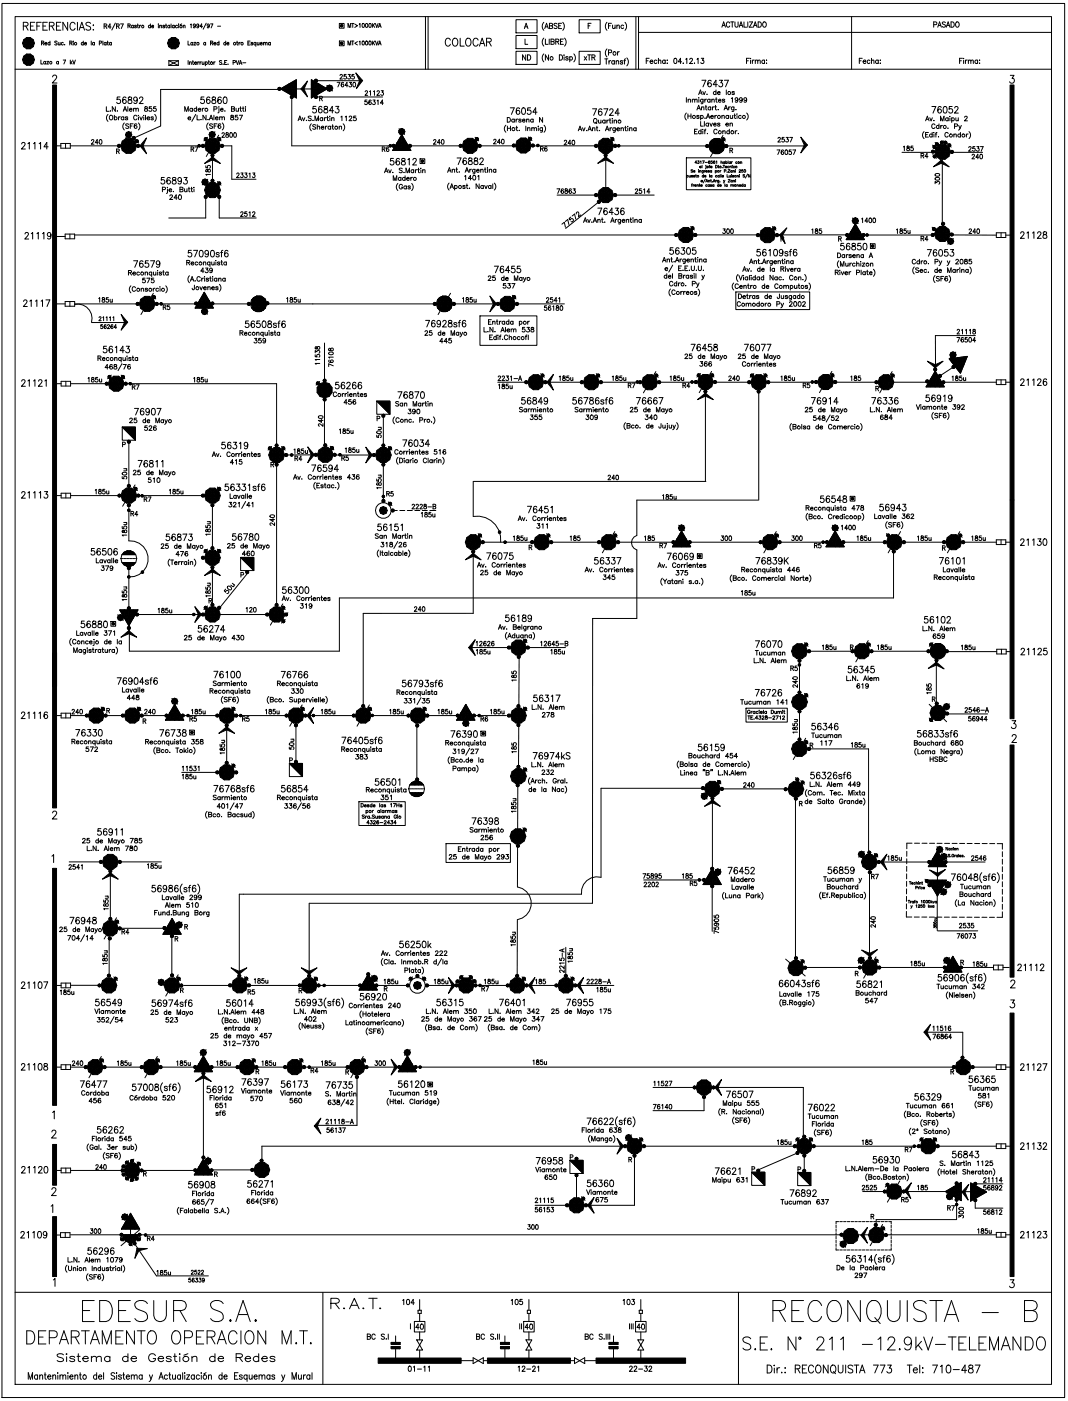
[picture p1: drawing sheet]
<svg xmlns="http://www.w3.org/2000/svg" width="226mm" height="297mm" viewBox="0 0 226 297" stroke-linecap="round" stroke-linejoin="round" font-family="sans-serif">
<g fill="none" stroke="#000" stroke-width=".21">
<path d="M.4 .7h225.3v295.6h-225.3zM3.2 3.5h219.7v290h-219.7zM3.2 14.7h219.7M4.9 5.5l.9-.1 .2-.2-.1-.3-.3-.2h-.7v1.7M5.5 5.5l.5 .9M6.5 5.5h.5M7.4 4.7h-.9v1.7h.9M7.8 5.5h.6M8.7 12.7v.9h.4M8.7 4.7h-.9v1.7M8.8 9.1h.4l.1-.3-.5-.1v.8M9.1 9.1l.2 .4"/>
<path d="M9.1 5.5h.6M9.5 9.2h.4v-.1a.25 .25 0 0 0-.3 0 .25 .25 0 0 0 0 .4 .25 .25 0 0 0 .3-.1M9.7 13.1a.24 .24 0 0 0-.4 0 .24 .24 0 0 0 0 .4 .24 .24 0 0 0 .4 0M9.7 13v.6M9.9 13h.4l-.4 .6h.4M10 4.7h-.9v1.7h.9M10.5 5.5l.8-.1 .2-.2-.1-.3-.3-.2h-.6v1.7M10.6 9.1a.25 .25 0 0 0-.4 0 .25 .25 0 0 0 0 .3 .25 .25 0 0 0 .4 0M10.6 8.7v.8M11 5.5l.5 .9M11.2 16.3l.2-.4 .5 .1 .1 .2-.2 .6-.7 .8h1M12 5.5h.5"/>
<path d="M12.1 8.8l-.2-.1-.3 .1 .5 .6-.2 .1-.3-.1M12.4 9v.5l.3-.1M12.4 13.1a.25 .25 0 0 0-.4 0 .25 .25 0 0 0 0 .4 .25 .25 0 0 0 .4 0M12.4 13v.6M12.7 9v.5M12.9 4.7h-.9v1.7h.9M13.4 12.7h.5l-.4 .9M13.4 9.1a.25 .25 0 0 0-.3 0 .25 .25 0 0 0 0 .3 .25 .25 0 0 0 .3 0M13.7 9.5h.1M14.3 4.7v1.7l-1-1.7v1.7M14.8 9.1h.4l.1-.3-.5-.1v.8M14.9 12.7v.9"/>
<path d="M15 9.1l.3 .4M15.1 13.3l.2 .3M15.3 13l-.4 .4M15.4 12.7l.3 .9 .3-.9M15.5 8.7h.1M15.5 9v.5M15.9 5.1a.55 .55 0 0 0-.6-.4 .55 .55 0 0 0-.5 .7v.4a.55 .55 0 0 0 .5 .6 .55 .55 0 0 0 .6-.4M16.4 4.7v1.7M16.8 6.4l.5-1.7 .6 1.7M17 5.8h.7M17.7 9.1a.25 .25 0 0 0-.4 0 .25 .25 0 0 0 0 .3 .25 .25 0 0 0 .4 0M17.7 8.7v.8"/>
<path d="M17.9 9.2h.4v-.1a.25 .25 0 0 0-.3 0 .25 .25 0 0 0 0 .4 .25 .25 0 0 0 .3-.1M19.2 5a.55 .55 0 0 0-.5-.3 .55 .55 0 0 0-.5 .4l.2 .3 .7 .3 .1 .5a.62 .62 0 0 1-1 0M19.3 8.7v.8M19.8 5.3v.1zM19.8 6.2v.2zM20 9.1a.25 .25 0 0 0-.3 0 .25 .25 0 0 0 0 .3 .25 .25 0 0 0 .3 0M20 9v.5M21.1 9.1h.4v-.4h-.4v.8M21.8 8.7v.8M22.1 5.5h.5v-.3l-.5-.1v1M22.4 5.5l.3 .6M22.5 9.1a.25 .25 0 0 0-.4 0 .25 .25 0 0 0 0 .3 .25 .25 0 0 0 .4 0"/>
<path d="M22.5 9v.5M22.7 9h.3M22.8 8.7v.7l.2 .1M23.5 5.7h-.6l.4-.6v1M23.6 9.1a.25 .25 0 0 0-.3 0 .25 .25 0 0 0 0 .3 .25 .25 0 0 0 .3 0M23.6 9v.5M24.5 4.9l-.8 1.5M24.7 5.5h.5l.1-.3-.6-.1v1M25 5.5l.3 .6M25.5 5.1h.6l-.4 1M27.1 5.5l.5-.1v-.2l-.5-.1v.8M27.4 5.5l.2 .4"/>
<path d="M28.3 5.5a.25 .25 0 0 0-.4 0 .25 .25 0 0 0 0 .3 .25 .25 0 0 0 .4 0M28.3 5.4v.5M28.9 5.5l-.3-.1v.2l.3 .2-.1 .1-.3-.1M29.1 5.4h.2M29.2 5.1v.7l.2 .1M29.6 5.4v.5M29.9 5.4l-.3 .2M31.9 5.5a.25 .25 0 0 0-.4 0 .25 .25 0 0 0 0 .3 .25 .25 0 0 0 .4 0M31.9 5.1v.8M32.1 5.6h.5l-.1-.2a.25 .25 0 0 0-.3 .1 .25 .25 0 0 0 0 .3 .25 .25 0 0 0 .4 0M33.5 5.1h.1M33.6 5.4v.5"/>
<path d="M33.9 5.5l.3-.1 .1 .5M33.9 5.4v.5M34.9 5.5l-.4-.1v.2l.4 .2-.1 .1-.3-.1M35.1 5.4h.2M35.2 5.1v.7l.2 .1M35.8 13.9h2M35.8 12.9h2M35.8 12.9v1M35.8 12.9l2 1M36 5.5a.25 .25 0 0 0-.4 0 .25 .25 0 0 0 0 .3 .25 .25 0 0 0 .4 0M36 5.4v.5M36.3 5.1v.8"/>
<path d="M36.9 5.5a.25 .25 0 0 0-.3 0 .25 .25 0 0 0 0 .3 .25 .25 0 0 0 .3 0M36.9 5.4v.5M37.6 5.5a.25 .25 0 0 0-.3 0 .25 .25 0 0 0 0 .3 .25 .25 0 0 0 .3 0M37.8 12.9v1M37.8 12.9l-2 1M37.8 5.1h.1M37.9 5.4v.5M38.5 5.1l-.3 .1M38.8 5.5l.4-.1v.5M38.8 5.4v.5M39.9 8.7v.8h.4M39.9 12.8v.9"/>
<path d="M40.2 13.3l.3-.1 .1 .5M40.2 13.1v.6M40.4 5.2l.1-.1v.8M40.8 13.1h.2M40.9 9.1a.25 .25 0 0 0-.4 0 .25 .25 0 0 0 0 .3 .25 .25 0 0 0 .4 0M40.9 9v.5M40.9 12.8v.7l.2 .2M41.1 9h.4l-.4 .5h.4M41.2 13.4h.5l-.1-.2a.25 .25 0 0 0-.3 0 .25 .25 0 0 0 0 .4 .25 .25 0 0 0 .4 0M41.4 5.4a.23 .23 0 0 1-.3 .1 .23 .23 0 0 1-.1-.3 .23 .23 0 0 1 .4 0l-.1 .7-.3-.1M41.9 13.1v.6M42.1 5.4a.23 .23 0 0 1-.3 .1 .23 .23 0 0 1-.1-.3 .23 .23 0 0 1 .4 0l-.1 .7-.3-.1"/>
<path d="M42.2 13.1l-.3 .3M42.4 13.1v.6M42.7 13.1l-.3 .3M42.9 13.1v.5l.4-.1M42.9 5.6h-.5l.4-.5v.8M43.3 13.1v.6M43.5 13.2a.25 .25 0 0 1 .4 0 .25 .25 0 0 1 0 .4 .25 .25 0 0 1-.4 0M43.5 13.1v.8M43.6 9.1a.25 .25 0 0 0-.4 0 .25 .25 0 0 0 0 .3 .25 .25 0 0 0 .4 0M43.6 9v.5M43.7 4.9l-.6 1.3M44.2 13.1h.2"/>
<path d="M44.3 12.8v.7l.1 .2M44.4 5.4a.23 .23 0 0 1-.4 .1 .23 .23 0 0 1 0-.3 .23 .23 0 0 1 .3 0v.7l-.4-.1M44.6 5.1h.5l-.3 .8M44.6 9.1h.5v-.3l-.5-.1v.8M44.9 9.1l.2 .4M45.3 13.1v.6M45.3 9.2h.5l-.1-.1a.25 .25 0 0 0-.3 0 .25 .25 0 0 0 0 .4 .25 .25 0 0 0 .4-.1M45.6 13.1l-.3 .3M46.1 5.6h.7M46.4 9.1a.25 .25 0 0 0-.3 0 .25 .25 0 0 0 0 .3 .25 .25 0 0 0 .3 0M46.4 8.7v.8M47 13l-.2-.2-.3 .2 .5 .4-.2 .3-.3-.1"/>
<path d="M47.3 13.6h.1M47.6 13.2h.3M47.9 9.1a.25 .25 0 0 0-.4 0 .25 .25 0 0 0 0 .3 .25 .25 0 0 0 .4 0M47.9 8.7v.8M48.1 12.8h-.5v.9h.5M48.1 9.2h.4v-.1a.25 .25 0 0 0-.3 0 .25 .25 0 0 0 0 .4 .25 .25 0 0 0 .3-.1M48.3 13.6h.1M49.4 13.3l.5-.1v-.3l-.5-.1v.9M50.1 12.8l.3 .9 .2-.9M50.2 9h.2M50.3 8.7v.7l.1 .1M50.7 9v.5"/>
<path d="M50.7 13.7l.3-.9 .3 .9M50.8 13.4h.4M50.9 9l-.2 .2M51.5 13.3h.6M52.6 9.1h.2M53 8.7h-.4v.8h.4M53.6 9.1l-.1-.1-.3 .1 .4 .2v.2l-.4-.1M54.2 9.1a.25 .25 0 0 0-.3 0 .25 .25 0 0 0 0 .3 .25 .25 0 0 0 .3 0M54.2 9v.8M54.5 9l.1 .5 .3-.1M54.9 9v.5M55.2 9.2h.4v-.1a.25 .25 0 0 0-.4 0 .25 .25 0 0 0 .1 .4 .25 .25 0 0 0 .3-.1"/>
<path d="M55.9 9.1l.3-.1v.5M55.9 9v.5M56.2 9.1l.4-.1v.5M57.3 9.1a.25 .25 0 0 0-.3 0 .25 .25 0 0 0 0 .3 .25 .25 0 0 0 .3 0M57.3 9v.5M59.5 18.8l3.3-1.9v3.9zM61.1 19h-27v7.7l-5.6 2.5M62.5 18.9h3.8M66 16.9l3.4 1.9-3.4 2zM67 17.1h9.5M69.3 18.1l1.2 1.2M71.5 17.5h.6l-.5 .9"/>
<path d="M71.9 5h1v1h-1zM72 8.7h1v1h-1zM72.1 16l.2-.2 .3 .2-.6 .8h.6M72.8 17.6v-.1a.48 .48 0 0 0-.5 .4 .48 .48 0 0 0 .3 .5 .28 .28 0 0 0 .3-.2 .28 .28 0 0 0-.2-.3 .28 .28 0 0 0-.4 .2M73.4 15.8h-.4l-.1 .4a.32 .32 0 0 1 .5 0 .32 .32 0 0 1-.1 .5 .32 .32 0 0 1-.4-.1M73.8 18.1h-.7l.5-.6v.9M73.8 9.5v-.8l.3 .8 .3-.8v.8M73.8 5.8v-.8l.3 .8 .3-.8v.8M73.8 15.8h.5l-.3 .4a.31 .31 0 0 1 .3 .4 .31 .31 0 0 1-.6 0M74.1 17.5h.4l-.2 .3a.3 .3 0 0 1 .2 .5 .3 .3 0 0 1-.5-.1M74.5 8.7h.5M74.5 5h.5"/>
<path d="M74.8 8.7v.8M74.8 5v.8M74.9 17.5a.48 .48 0 0 1 .6 .4 .48 .48 0 0 1-.4 .5l-.2-.2zM75.1 15.8h-.5v.4a.32 .32 0 0 1 .5 0 .32 .32 0 0 1-.1 .5 .32 .32 0 0 1-.4-.1M75.2 5.1l.6 .4-.6 .3M75.8 8.8l-.6 .4 .6 .3M76.1 8.9l.2-.2v.8M76.1 5.1l.2-.1v.8M76.9 8.7a.38 .38 0 0 1 .4 .4 .38 .38 0 0 1-.4 .4zM76.9 5a.38 .38 0 0 1 .4 .4 .38 .38 0 0 1-.4 .4zM77.4 19.5l.2-.3 .3 .2-.5 .8h.6M77.6 8.7a.38 .38 0 0 1 .4 .4 .38 .38 0 0 1-.4 .4z"/>
<path d="M77.6 5a.38 .38 0 0 1 .4 .4 .38 .38 0 0 1-.4 .4l-.1-.3zM78.3 8.7a.38 .38 0 0 1 .4 .4 .38 .38 0 0 1-.4 .4l-.1-.3zM78.3 5a.38 .38 0 0 1 .4 .4 .38 .38 0 0 1-.4 .4l-.1-.3zM78.3 19.4l.3-.2v1M78.9 8.7v.8M78.9 5v.8M79.1 9.1l.3 .4M79.1 5.3l.3 .5M79.2 19.4l.2-.2v1M79.4 8.7l-.5 .6M79.4 5l-.5 .5M79.6 8.7l.3 .8 .3-.8"/>
<path d="M79.6 5l.3 .8 .3-.8M79.9 19.5l.2-.3 .3 .2-.5 .8h.6M80.2 9.5l.3-.8 .3 .8M80.2 5.8l.3-.8 .3 .8M80.3 9.3h.4M80.3 5.5h.4M80.8 19.2h.5l-.3 .4a.31 .31 0 0 1 .3 .5 .31 .31 0 0 1-.6-.1M90.2 3.5v11.2M90.8 3.5v11.2M95.5 8.5a.55 .55 0 0 0-.7-.4 .55 .55 0 0 0-.4 .6v.4a.55 .55 0 0 0 .4 .7 .55 .55 0 0 0 .7-.4M96.2 8.2a.78 .78 0 0 1 .9 .4 .78 .78 0 0 1-.2 .9l-.1 .2a.78 .78 0 0 1-.9-.4 .78 .78 0 0 1 .2-1zM97.6 8.1v1.7h.8"/>
<path d="M99 8.2a.58 .58 0 0 1 .9 .5v.4a.58 .58 0 0 1-.6 .7 .58 .58 0 0 1-.6-.7l.1-.6zM101.4 8.5a.55 .55 0 0 0-.7-.4 .55 .55 0 0 0-.4 .6v.4a.55 .55 0 0 0 .4 .7 .55 .55 0 0 0 .7-.4M101.6 9.8l.6-1.7 .6 1.7M101.9 9.2h.7M103.2 8.9l.8-.1 .2-.2-.1-.3-.3-.2h-.6v1.7M103.7 8.9l.5 .9M109.4 4.2h4.5v2.8h-4.5zM109.4 10.9h4.5v2.8h-4.5zM109.4 7.5h4.5v2.8h-4.5zM111.2 6.1l.3-1.2 .4 1.2M111.3 8.3v1.1h.6M111.3 5.7h.5"/>
<path d="M111.5 11.6v1.1l-.7-1.1v1.1M111.8 11.6a.57 .57 0 0 1 .7 .6 .57 .57 0 0 1-.7 .5zM115.3 4.7a1.23 1.23 0 0 0 0 1.7M115.3 8.1a1.23 1.23 0 0 0 0 1.7M115.3 11.4a1.23 1.23 0 0 0 0 1.7M115.5 6.1l.4-1.2 .3 1.2M115.6 8.3v1.1h.6M115.6 5.7h.5M116.3 11.6v1.1l-.7-1.1v1.1M116.4 8.3v1.1M116.5 5.5l.6 .1 .1 .2-.3 .3h-.4v-1.2l.6 .1 .1 .3-.3 .2M116.8 8.8l.6 .1 .1 .3-.2 .2h-.5v-1.1l.6 .1 .1 .2-.2 .2"/>
<path d="M117.8 8.8h.6v-.4l-.6-.1v1.1M118.1 5.1l-.2-.2-.5 .2 .1 .3 .6 .3-.2 .4-.5-.2M118.2 8.8l.3 .6M118.4 5.5h.4M118.6 11.6a.57 .57 0 0 1 .7 .6 .57 .57 0 0 1-.7 .5zM118.8 8.8h.4M119.1 4.9h-.7v1.2h.7M119.3 4.7a1.24 1.24 0 0 1 0 1.7M119.5 8.3h-.7v1.1h.7M119.5 11.7h.1M119.6 12.1v.6M119.7 8.1a1.23 1.23 0 0 1 0 1.7"/>
<path d="M120.5 12.2l-.2-.2-.3 .1v.2l.5 .3-.2 .1-.4-.1M120.8 12.2a.33 .33 0 0 1 .5-.1 .33 .33 0 0 1 0 .5 .33 .33 0 0 1-.5 0M120.8 12v1.1M121.6 11.4a1.23 1.23 0 0 1 0 1.7M122.8 4.2h4.4v2.8h-4.4zM122.8 10.9h4.4v2.8h-4.4zM123.9 12l.5 .7M124.4 12l-.5 .7M124.6 11.6h.6M124.7 5.5h.4M124.9 11.6v1.1M125.3 4.9h-.6v1.2"/>
<path d="M125.5 12.2l.6-.1v-.4l-.6-.1v1.1M125.8 12.2l.4 .5M128.2 12.5h.7M128.5 12.5v1.1M128.7 4.7a1.23 1.23 0 0 0 0 1.7M128.7 10.4a1.23 1.23 0 0 0 0 1.7M129 11.2l.6-.1v-.4l-.6-.1v1.1M129 5.5h.4M129.1 12.9v.7M129.5 12.9h-.2l-.2 .3M129.6 4.9h-.6v1.2M129.9 5.3v.7l.3 .1 .2-.3"/>
<path d="M130.3 13a.33 .33 0 0 0-.5 0 .33 .33 0 0 0 0 .5 .33 .33 0 0 0 .5-.1M130.3 12.9v.7M130.4 5.3v.8M130.6 13.1l.3-.2h.2l.1 .7M130.6 12.9v.7M130.8 5.5l.2-.2 .3 .1v.7M130.8 5.3v.8M130.9 11v.7M131.3 11h-.2l-.2 .3M132 13l-.2-.1-.3 .1 .5 .3v.2l-.3 .1-.2-.2M132.2 5.5a.33 .33 0 0 0-.5-.1 .33 .33 0 0 0 0 .5 .33 .33 0 0 0 .5 0M132.3 12.9h.3"/>
<path d="M132.5 4.7a1.23 1.23 0 0 1 0 1.7M132.6 12.5l-.2 .2v.9M132.9 12.3a1.23 1.23 0 0 1 0 1.7M134.8 3.5v11.2M135.4 3.5v11.2M135.4 6.9h87.5M137 12.9h.4M137.6 12.4h-.6v1.1M137.8 13h.6a.29 .29 0 0 0-.3-.3 .29 .29 0 0 0-.3 .3l.3 .5 .3-.2M139.3 12.9a.33 .33 0 0 0-.5 0 .33 .33 0 0 0 0 .4 .33 .33 0 0 0 .5 0M139.6 12.9l.2-.2 .3 .1v.7M139.6 12.4v1.1"/>
<path d="M141 12.9a.33 .33 0 0 0-.5 0 .33 .33 0 0 0 0 .4 .33 .33 0 0 0 .5 0M141 12.7v.8M141.5 12.7v.1zM141.5 13.4h.1M143 12.4h.1a.6 .6 0 0 1 .4 .5 .6 .6 0 0 1-.4 .6l-.3-.5zM144.5 13.1h-.7l.5-.7v1.1M144.8 13.4h.1M145.4 12.6l.2-.2v1.1M146.2 12.6l.2-.2 .4 .2-.6 .9h.7M147.2 13.4h.1M147.8 12.6l.2-.2v1.1M148.3 19.7h.4"/>
<path d="M148.7 12.4h.5l-.3 .4a.35 .35 0 0 1 .3 .5 .35 .35 0 0 1-.6 0M148.8 17h.8l-.6 1.4M149 19.4l.3 .7 .3-.7M150.8 17.2l-.1-.1a.39 .39 0 0 0-.6 .2v.9a.39 .39 0 0 0 .6 .1 .39 .39 0 0 0-.1-.7 .39 .39 0 0 0-.5 .3M151.8 19.5a.31 .31 0 0 0-.5 0 .31 .31 0 0 0 0 .5 .31 .31 0 0 0 .5-.1M151.8 19.1v1M152.1 17.9h-.9l.6-.9v1.4M152.1 19.7h.6a.33 .33 0 0 0-.5-.2 .33 .33 0 0 0 0 .6 .33 .33 0 0 0 .5-.2M152.5 17h.7l-.4 .5a.44 .44 0 0 1 .3 .7 .44 .44 0 0 1-.7-.1M153 5.8l.4-1.2 .4 1.2M153.2 5.4h.5M153.6 17h.8l-.6 1.4"/>
<path d="M154 19.1v1M154.7 4.9a.37 .37 0 0 0-.4-.3 .37 .37 0 0 0-.3 .5v.2a.37 .37 0 0 0 .3 .5 .37 .37 0 0 0 .4-.3M154.9 4.6h.7M155.2 4.6v1.2M155.7 19.5l-.2-.1-.3 .1 .4 .3v.2l-.4-.1M155.8 4.6v.8l.3 .4 .3-.2 .1-1M156.7 5.8l.4-1.2 .4 1.2M156.9 5.4h.4M157.7 4.6v1.2h.6M158.3 12.9h.3M158.5 4.6v1.2M158.9 4.6h.6l-.6 1.2h.6"/>
<path d="M158.9 12.4h-.6v1.1M159.1 12.4h.1M159.1 12.8v.7M159.5 12.7v.8M159.7 5.8l.4-1.2 .4 1.2M159.9 5.4h.5M159.9 12.7l-.3 .1-.1 .2M160.1 12.9l.3-.2 .2 .1 .1 .7M160.1 12.7v.8M160.7 12.9l.2-.2 .2 .1 .1 .7M160.7 4.6a.57 .57 0 0 1 .7 .6 .57 .57 0 0 1-.7 .6zM161.9 4.7a.51 .51 0 0 1 .6 .5 .51 .51 0 0 1-.6 .5l-.2-.4z"/>
<path d="M162.1 12.9a.33 .33 0 0 0-.5 0 .33 .33 0 0 0 0 .4 .33 .33 0 0 0 .5 0M162.1 12.7v.8M162.5 12.7v.1zM162.5 13.4h.1M180.5 3.5v11.2M182.2 12.9h.4M182.8 12.4h-.6v1.1M183 13h.6l-.1-.2a.33 .33 0 0 0-.4 .1 .33 .33 0 0 0 0 .5 .33 .33 0 0 0 .5-.1M184.4 12.9a.33 .33 0 0 0-.4 0 .33 .33 0 0 0 0 .4 .33 .33 0 0 0 .4 0M184.8 12.9l.2-.2 .2 .1 .1 .7M184.8 12.4v1.1M186.2 12.9a.33 .33 0 0 0-.5 0 .33 .33 0 0 0 0 .4 .33 .33 0 0 0 .5 0"/>
<path d="M186.2 12.7v.8M186.6 12.7v.1zM186.6 13.4h.1M198 5.2h.5l.1-.4-.6-.2v1.2M198.8 5.8l.4-1.2 .4 1.2M199 5.4h.4M200.4 4.8l-.2-.2-.4 .2 .1 .3 .5 .3-.2 .4-.4-.2M200.6 5.8l.4-1.2 .4 1.2M200.8 5.4h.4M201.6 4.6a.57 .57 0 0 1 .7 .6 .57 .57 0 0 1-.7 .6zM202.8 4.7a.51 .51 0 0 1 .6 .5 .51 .51 0 0 1-.6 .5l-.2-.4zM203.4 12.9h.4"/>
<path d="M204.1 12.4h-.7v1.1M204.2 12.4h.1M204.3 12.8v.7M204.7 12.7v.8M205.1 12.7l-.3 .1-.1 .2M205.3 12.9l.2-.2 .3 .1v.7M205.3 12.7v.8M205.8 12.9l.3-.2 .2 .1 .1 .7M207.3 12.9a.33 .33 0 0 0-.5 0 .33 .33 0 0 0 0 .4 .33 .33 0 0 0 .5 0M207.3 12.7v.8M207.7 12.7v.1zM207.7 13.4h.1"/>
<path d="M214.2 16h.8l-.4 .6a.52 .52 0 0 1 .4 .8 .52 .52 0 0 1-.9-.1M4.6 30.5l.2-.3 .4 .1 .1 .2-.2 .4-.6 .7h.9M5.9 30.5l.3-.3v1.4M7.1 30.5l.3-.3v1.4M8.3 30.5l.3-.3v1.4M10.2 31.1h-.9l.6-.9v1.4M11.6 30.9h1.3M12.9 30.4h2v1h-2zM13.9 30.4v1M14.9 30.9h34.2v7.1h5.2M19.4 29.8l.2-.2 .3 .2-.5 .8h.5M20.8 30.2h-.6l.4-.6v1"/>
<path d="M21.2 29.6a.48 .48 0 0 1 .5 .4 .48 .48 0 0 1-.3 .6l-.3-.2zM22.5 22.6v1h.6M22.9 24.3a1 1 0 0 0 0 1.4M23.4 23.5h.1M24.2 24.9a.31 .31 0 0 1 .5 0 .31 .31 0 0 1 0 .4 .31 .31 0 0 1-.5 0M24.2 24.4v1M24.5 22.6v1l-.7-1v1M24.7 32.1l.5-.1 .1-.3-.6-.1v1M24.9 23.5h.1M25 32.1l.3 .5M25.1 24.8v.6M25.5 20.6h-.6l-.1 .6a.45 .45 0 0 1 .7 0 .45 .45 0 0 1-.1 .6 .45 .45 0 0 1-.7-.1"/>
<path d="M25.5 24.8l-.4 .2M26.1 23.6l.4-1 .4 1M26.2 24.9a.31 .31 0 0 0-.4 0 .31 .31 0 0 0 0 .4 .31 .31 0 0 0 .4 0M26.2 24.8v.6M26.3 23.3h.4M26.4 26.1a1 1 0 0 0 0 1.5M26.7 20.8v-.2a.39 .39 0 0 0-.6 .2v1a.39 .39 0 0 0 .6 0 .39 .39 0 0 0-.2-.6 .39 .39 0 0 0-.5 .3M27.1 24.9l-.2-.1-.3 .1 .4 .2v.3l-.4-.1M27.1 22.6v1M27.3 20.6v.4a.56 .56 0 0 1 .5 .3 .56 .56 0 0 1 0 .6l-.1 .1a.46 .46 0 0 1-.6-.5 .46 .46 0 0 1 .6-.4l.2-.2-.1-.3zM27.3 26.4l-.2-.1-.5 .1 .1 .2 .6 .3-.2 .3-.5-.1M27.4 23.2h.6a.31 .31 0 0 0-.4-.2 .31 .31 0 0 0-.2 .3 .31 .31 0 0 0 .3 .3l.3-.1"/>
<path d="M27.6 26.7h.4M27.9 28l-1.2 1.2M28.2 26.3h-.6v.9M28.3 23.1l.2-.1h.3v.6M28.3 23v.6M28.6 29.6l.8 .7M28.8 23.1l.3-.1h.2v.6M29 26.4v-.1a.45 .45 0 0 0-.5 .4 .45 .45 0 0 0 .4 .5 .3 .3 0 0 0 0-.5 .3 .3 0 0 0-.4 .2M29 24.7a.36 .36 0 0 0-.4-.3 .36 .36 0 0 0-.3 .4v.2a.36 .36 0 0 0 .3 .4 .36 .36 0 0 0 .4-.2M29.1 21a.39 .39 0 0 1-.5 .3 .39 .39 0 0 1-.2-.6 .39 .39 0 0 1 .6 .1l.1 .2a.66 .66 0 0 1-.5 1l-.2-.2M29.3 26.1a1.01 1.01 0 0 1 0 1.5M29.3 24.5h.1"/>
<path d="M29.4 24.8v.6M29.6 20.9l.2-.3h.3l.2 .2-.2 .5-.6 .7h.9M29.6 24.8l.3 .6 .3-.6M30.4 24.5h.1M30.5 24.8v.6M30.7 22.7v.3l.6 .3a.31 .31 0 0 1-.4 .3 .31 .31 0 0 1-.2-.4l.5-.3v-.2zM30.8 24.4v1M31.2 25h.5a.31 .31 0 0 0-.4-.1 .31 .31 0 0 0-.1 .4 .31 .31 0 0 0 .4 .1l.1-.1M32.1 22.6h-.4l-.1 .4a.35 .35 0 0 1 .5 0 .35 .35 0 0 1 0 .6 .35 .35 0 0 1-.5-.2M32.5 24.9l-.2-.1-.3 .1 .5 .2v.3l-.5-.1M32.8 24.3a1 1 0 0 1 0 1.4M33.1 22.6h-.5l-.1 .4a.34 .34 0 0 1 .6 0 .34 .34 0 0 1-.1 .5 .34 .34 0 0 1-.5-.1"/>
<path d="M34.8 37.6h-.6v.6a.45 .45 0 0 1 .6 0 .45 .45 0 0 1 0 .7 .45 .45 0 0 1-.7-.1M35.5 39.7h.1M36.1 37.8l-.1-.1a.39 .39 0 0 0-.6 .2v.9a.39 .39 0 0 0 .7 .1 .39 .39 0 0 0-.2-.6 .39 .39 0 0 0-.5 .3M36.6 37.7v.4a.56 .56 0 0 1 .6 .2 .56 .56 0 0 1 0 .7h-.4a.46 .46 0 0 1-.3-.6 .46 .46 0 0 1 .6-.2l.2-.2-.1-.3zM38.5 38.1a.39 .39 0 0 1-.6 .3 .39 .39 0 0 1-.1-.6 .39 .39 0 0 1 .6 0l.1 .3a.66 .66 0 0 1-.5 .9l-.2-.2M39 37.6h.7l-.4 .6a.44 .44 0 0 1 .4 .6 .44 .44 0 0 1-.8 0M39.2 23.6v-1l.3 1 .4-1v1M39.9 25h.5a.31 .31 0 0 0-.4-.1 .31 .31 0 0 0-.1 .4 .31 .31 0 0 0 .4 .1l.1-.1M40.1 39.7v.8l.2 .2M40.5 31.6h.5l.1-.4h-.6v.9M40.6 39.7v.8l.2 .2M40.8 23.1a.31 .31 0 0 0-.5-.1 .31 .31 0 0 0 0 .5 .31 .31 0 0 0 .5 0"/>
<path d="M40.8 23v.6M40.8 31.6l.3 .5M41.1 39.7h.1M41.3 31.2h.6l-.4 .9M41.5 24.3l-.8 1.4M41.7 23.1a.31 .31 0 0 0-.5-.1 .31 .31 0 0 0 0 .5 .31 .31 0 0 0 .5 0M41.7 22.6v1M41.8 24.4v1h.5M42 23.2h.6a.31 .31 0 0 0-.4-.2 .31 .31 0 0 0-.3 .3 .31 .31 0 0 0 .3 .3l.4-.1M42.6 25.3h.1M42.9 23v.6M43.2 20.6h-.6v.6a.45 .45 0 0 1 .7 0 .45 .45 0 0 1-.1 .6 .45 .45 0 0 1-.7-.1"/>
<path d="M43.3 23l-.4 .2M43.6 35.1v.5h.5a.32 .32 0 0 1 0-.5 .32 .32 0 0 1 .4 .1 .32 .32 0 0 1-.1 .4M43.7 24.4v1l-.7-1v1M43.7 36v.4h.3a.39 .39 0 0 1 .1-.4 .39 .39 0 0 1 .5 0v.3a.32 .32 0 0 1-.4 .2 .32 .32 0 0 1-.2-.4zM44 29.1l-.8 .8M44.1 25.3h.1M44.1 38l-1.2 1.2M44.1 26.1a1.01 1.01 0 0 0 0 1.5M44.4 25.4l.3-1 .4 1M44.5 20.8l-.1-.2a.39 .39 0 0 0-.6 .2v1a.39 .39 0 0 0 .7 0 .39 .39 0 0 0-.2-.6 .39 .39 0 0 0-.5 .3M44.5 25.1h.5M44.6 37h-1l.2 .2"/>
<path d="M45 20.6v.4a.56 .56 0 0 1 .6 .3 .56 .56 0 0 1 0 .6l-.1 .1a.46 .46 0 0 1-.6-.5 .46 .46 0 0 1 .6-.4l.2-.2-.1-.3zM45 30.9v9.4M45.1 26.4l-.3-.1-.4 .1 .1 .2 .6 .3-.3 .3-.4-.1M45.4 23.1h.5l.1-.4-.6-.1v1M45.4 24.4v1M45.4 26.7h.4M45.6 27.9l-1.2 1.2M45.7 25h.5a.31 .31 0 0 0-.4-.2 .31 .31 0 0 0-.1 .5 .31 .31 0 0 0 .4 .1l.1-.1M46 26.3h-.6v.9M46.1 29.1l.8 .8M46.1 38.5l.8 .8M46.4 28.7l-2.7 4.5"/>
<path d="M46.4 22.7h.1M46.4 23v.7l-.2 .2M46.6 24.9l.2-.1h.2l.1 .6M46.6 24.8v.6M46.8 23.2h.5a.31 .31 0 0 0-.3-.2 .31 .31 0 0 0-.3 .3 .31 .31 0 0 0 .3 .3l.3-.1M46.8 26.4v-.1a.45 .45 0 0 0-.6 .4 .45 .45 0 0 0 .5 .5 .3 .3 0 0 0 0-.5 .3 .3 0 0 0-.5 .2M46.9 20.8l-.1-.2a.39 .39 0 0 0-.6 .2v1a.39 .39 0 0 0 .7 0 .39 .39 0 0 0-.2-.6 .39 .39 0 0 0-.5 .3M47.1 28.4l.1-.3 .4 .2-.6 .8h.6M47.1 24.9l.2-.1h.2l.1 .6M47.1 26.1a1.01 1.01 0 0 1 0 1.5M47.5 20.6a.39 .39 0 0 1 .6 .2v.4a.59 .59 0 0 1-.4 .8 .95 .95 0 0 1-.2-1.4zM47.7 23.5h.1"/>
<path d="M47.9 28.2v.3a.39 .39 0 0 1 .5 .1 .39 .39 0 0 1 0 .5h-.2a.32 .32 0 0 1-.4-.3 .32 .32 0 0 1 .5-.3l.1-.3zM48.8 28.2a.48 .48 0 0 1 .6 .4 .48 .48 0 0 1-.4 .5l-.3-.2zM49 24.5v.3l.5 .3a.32 .32 0 0 1-.3 .3 .32 .32 0 0 1-.3-.3l.6-.4-.1-.2zM49.1 23.1l.6 .1v.2l-.2 .2h-.4v-1l.6 .1v.3l-.2 .1M49.7 28.2a.48 .48 0 0 1 .5 .4 .48 .48 0 0 1-.3 .5l-.3-.2zM50 23l.1 .6h.2l.3-.2M50.2 36.9l.2-.2 .3 .2-.5 .8h.5M50.4 24.4h-.5v.5a.34 .34 0 0 1 .5-.1 .34 .34 0 0 1-.1 .6 .34 .34 0 0 1-.5-.2M50.6 23v.6M50.7 24.4h.7l-.5 1M50.8 23h.4M51 22.6v.8l.2 .2"/>
<path d="M51.1 36.7h.4l-.2 .3a.31 .31 0 0 1 .2 .5 .31 .31 0 0 1-.5 0M51.4 23h.3M51.5 22.6v.8l.3 .2M51.9 36.7h.5l-.3 .3a.31 .31 0 0 1 .3 .5 .31 .31 0 0 1-.6 0M52 22.7h.1M52 23v.6M52.8 36.9l.2-.2v1M53.6 36.7h.4l-.2 .3a.31 .31 0 0 1 .2 .5 .31 .31 0 0 1-.5 0M61.9 20.6v10.3h65.6M63.2 25.6l.4-1 .3 1M63.3 25.3h.5M64.1 24.9l.3 .7 .2-.7"/>
<path d="M65 25.5h.1M66 24.8l-.2-.2-.5 .2 .1 .2 .6 .3-.2 .3-.5-.2M66 26.2a1.01 1.01 0 0 0 0 1.5M66.4 25.5h.1M66.8 25.6v-1l.3 1 .4-1v1M66.9 26.6l-.2-.2-.4 .2 .1 .2 .5 .3-.2 .3-.4-.1M67 20.6h14.1M67 22.6h-.6l-.1 .5a.45 .45 0 0 1 .7 .1 .45 .45 0 0 1-.1 .6 .45 .45 0 0 1-.6-.1M67.3 26.9l.2-.1h.2l.1 .6M67.3 26.4v1M67.8 20.9l.5-.1v-.3l-.5-.1v1M68.1 20.9l.3 .5"/>
<path d="M68.1 27h.6a.33 .33 0 0 0-.5-.1 .33 .33 0 0 0 0 .5 .33 .33 0 0 0 .5-.1M68.2 22.8l-.3-.2a.78 .78 0 0 0-.4 .7 .78 .78 0 0 0 .4 .6 .41 .41 0 0 0 .4-.4 .41 .41 0 0 0-.3-.4 .41 .41 0 0 0-.5 .4M68.4 25.1a.31 .31 0 0 0-.5-.1 .31 .31 0 0 0 0 .5 .31 .31 0 0 0 .5-.1M68.4 24.9v.7M68.8 24.9v.7M68.8 22.6v.4a.56 .56 0 0 1 .6 .2 .56 .56 0 0 1 0 .7h-.2a.46 .46 0 0 1-.6-.4 .46 .46 0 0 1 .7-.4l.1-.2v-.3zM69 26.8v.6M69.1 24.9l-.3 .3M69.3 24.9h.3M69.4 26.8l-.4 .2M69.4 24.6v.8l.3 .2M69.9 24.7h.1"/>
<path d="M69.9 25v.6M70.1 26.9a.31 .31 0 0 0-.5-.1 .31 .31 0 0 0 0 .5 .31 .31 0 0 0 .5 0M70.1 26.8v.6M70.3 25.1l.2-.2 .3 .1v.6M70.3 24.9v.7M70.4 26.8h.3M70.5 26.4v.8l.2 .2M70.8 23.5h-.9l.6-.9v1.3M71.2 22.6h.6l-.3 .5a.44 .44 0 0 1 .3 .7 .44 .44 0 0 1-.8-.1M71.9 26.9l.2-.1h.3v.6M71.9 26.8v.6M72.3 24.8l.2-.2v1"/>
<path d="M72.7 26.2a1.01 1.01 0 0 1 0 1.5M73.2 24.8l.2-.2v1M74 24.8l.2-.2 .4 .2-.6 .8h.6M75.5 24.6h-.5v.4a.35 .35 0 0 1 .5 0 .35 .35 0 0 1-.1 .5 .35 .35 0 0 1-.5-.1M77.8 21.2h-.4v.4a.32 .32 0 0 1 .4 0 .32 .32 0 0 1 0 .5 .32 .32 0 0 1-.5-.1M78.7 21.3h-.1a.48 .48 0 0 0-.5 .3 .48 .48 0 0 0 .3 .6 .29 .29 0 0 0 .4-.3 .29 .29 0 0 0-.3-.3 .29 .29 0 0 0-.3 .3M79.1 21.2h.4l-.2 .4a.31 .31 0 0 1 .2 .5 .31 .31 0 0 1-.5-.1M79.9 21.4l.3-.2v1M81 31.6h.5l.1-.4h-.6v.9M81.3 21.9h-.6l.4-.7v1M81.3 31.6l.3 .5M81.5 36.6l.4-1 .4 1"/>
<path d="M81.7 36.3h.4M82.4 36l.3 .6 .3-.6M82.4 31.3v-.1a.48 .48 0 0 0-.6 .4 .48 .48 0 0 0 .4 .5 .29 .29 0 0 0 .3-.2 .29 .29 0 0 0-.3-.3 .29 .29 0 0 0-.3 .2M83.3 36.5h.1M83.4 38.3v-1l.3 1 .4-1v1M83.4 33.6h-.6v.6a.45 .45 0 0 1 .6 0 .45 .45 0 0 1 0 .7 .45 .45 0 0 1-.7-.2M84.3 38.9a1.01 1.01 0 0 0 0 1.5M84.6 27.3l1.2 1.2M84.7 33.8l-.1-.1a.39 .39 0 0 0-.6 .2v.9a.39 .39 0 0 0 .6 0 .39 .39 0 0 0-.1-.6 .39 .39 0 0 0-.5 .3M85 37.7a.31 .31 0 0 0-.5 0 .31 .31 0 0 0 0 .5 .31 .31 0 0 0 .5-.1M85 37.6v.7M85.2 28.5l1.9 3.4h-3.9z"/>
<path d="M85.2 33.7v.4a.56 .56 0 0 1 .6 .2 .56 .56 0 0 1 0 .6l-.2 .1a.46 .46 0 0 1-.5-.5 .46 .46 0 0 1 .6-.4l.2-.2-.1-.2zM85.3 35.8l-.3-.2-.4 .2 .1 .2 .6 .3-.3 .3-.4-.1M85.3 39.3a.36 .36 0 0 0-.4-.2 .36 .36 0 0 0-.3 .4v.2a.35 .35 0 0 0 .4 .4 .35 .35 0 0 0 .3-.4h-.2M85.7 36.5h.1M85.9 37.7a.31 .31 0 0 0-.5 0 .31 .31 0 0 0 0 .5 .31 .31 0 0 0 .5-.1M85.9 37.3v1M86.1 36.6v-1l.3 1 .4-1v1M86.2 39.6a.31 .31 0 0 0-.5-.1 .31 .31 0 0 0 0 .5 .31 .31 0 0 0 .5-.1M86.2 39.4v.7M86.2 37.9h.6a.31 .31 0 0 0-.4-.3 .31 .31 0 0 0-.3 .3 .31 .31 0 0 0 .3 .4l.4-.2M86.5 33.9l.3-.3v1.4M87 39.6l-.2-.2-.3 .2 .5 .2v.2l-.5-.1"/>
<path d="M87.1 37.6v.7M87.3 38.9a1.01 1.01 0 0 1 0 1.5M87.5 37.6l-.4 .3M87.5 33.9l.3-.3 .3 .1 .2 .2-.2 .4-.6 .7h.8M87.7 36.1a.31 .31 0 0 0-.5 0 .31 .31 0 0 0 0 .4 .31 .31 0 0 0 .5 0M87.7 36v.6M88.1 36v.6M88.4 36l-.3 .3M88.6 36h.3M88.7 35.6v.8l.2 .2M89.1 33.7h1v1h-1zM89.2 35.7h.1"/>
<path d="M89.2 36v.6M89.6 36.2l.2-.2h.3v.6M89.6 36v.6M91.9 29.8l.2-.2 .3 .2-.5 .8h.6M93.4 30.2h-.7l.4-.6v1M93.7 29.6a.48 .48 0 0 1 .5 .4 .48 .48 0 0 1-.3 .6l-.3-.2zM94.9 36.5l.4-.9 .3 .9M95 36.2h.5M95.2 38.8a1 1 0 0 0 0 1.5M95.4 40l.4-1 .3 1M95.5 39.6h.5M95.9 36.1l.2-.2h.2l.1 .6"/>
<path d="M95.9 35.9v.6M96.4 39.5a.31 .31 0 0 1 .4-.1 .31 .31 0 0 1 0 .5 .31 .31 0 0 1-.4-.1M96.4 39.3v1M96.7 35.9h.3M96.8 35.6v.8l.2 .1M96.9 33.5h.8l-.6 1.4M97.4 36.4h.1M98.5 37.4l.2-.2v1M98.6 39.5l-.5-.1v.2l.5 .2-.2 .2-.3-.2M98.6 36.5l.4-.9 .4 .9M98.8 36.2h.4M98.8 39.3h.4"/>
<path d="M98.9 33.7l-.3-.2a.76 .76 0 0 0-.5 .7 .76 .76 0 0 0 .5 .7 .41 .41 0 0 0 .4-.4 .41 .41 0 0 0-.4-.4 .41 .41 0 0 0-.4 .3M99 39v.8l.2 .2M99.4 33.6v.4a.56 .56 0 0 1 .6 .2 .56 .56 0 0 1 0 .6l-.2 .1a.46 .46 0 0 1-.5-.5 .46 .46 0 0 1 .6-.4l.2-.2-.1-.2zM99.5 39.9h.1M99.6 35.9v.6M100 35.9l-.4 .3M100 37.8h-.7l.5-.6v1M100.4 37.2a.45 .45 0 0 1 .5 .5 .45 .45 0 0 1-.5 .4l-.2-.4zM100.6 33.6v.4a.56 .56 0 0 1 .6 .2 .56 .56 0 0 1 0 .6l-.2 .1a.46 .46 0 0 1-.5-.5 .46 .46 0 0 1 .6-.4l.2-.2-.1-.2zM100.7 35.9v.9h-.4M100.7 36a.31 .31 0 0 0-.5 0 .31 .31 0 0 0 0 .4 .31 .31 0 0 0 .5 0M100.7 29.1l.8 .8"/>
<path d="M101 36.2h.6a.33 .33 0 0 0-.5-.2 .33 .33 0 0 0 0 .5 .33 .33 0 0 0 .5-.1M101.3 37.4l.2-.2v1M101.6 39v1l-.7-1v1M101.7 33.8l.3-.3 .3 .1 .2 .2-.2 .4-.6 .7h.8M101.9 36.1l.2-.2h.3v.6M101.9 35.9v.6M102.5 39.5a.31 .31 0 0 0-.5-.1 .31 .31 0 0 0 0 .5 .31 .31 0 0 0 .5-.1M102.5 39.3v.7M102.7 35.9h.3M102.8 39.3l.2 .7 .3-.7M102.8 35.6v.8l.3 .1M103.3 35.6h.1"/>
<path d="M103.4 35.9v.6M103.7 36.1l.3-.2h.2v.6M103.7 35.9v.6M104.1 39.5a.31 .31 0 0 0-.5-.1 .31 .31 0 0 0 0 .5 .31 .31 0 0 0 .5-.1M104.1 39.3v.7M104.5 39v1M104.7 29.8l.1-.3 .4 .2-.6 .8h.6M104.8 38.8a1 1 0 0 1 0 1.5M105.1 36a.31 .31 0 0 0-.4 0 .31 .31 0 0 0 0 .4 .31 .31 0 0 0 .4 0M105.1 35.9v.6M106.1 30.2h-.6l.4-.7v1M106.4 29.6a.48 .48 0 0 1 .6 .3 .48 .48 0 0 1-.4 .6l-.3-.2z"/>
<path d="M107.2 26.6a1 1 0 0 0 0 1.4M107.6 24.9h.3a.52 .52 0 0 1 .3 .5 .52 .52 0 0 1-.3 .5h-.3zM107.6 26.7v1M107.6 27.2h.6M108.2 22.9h.8l-.6 1.4M108.2 26.7v1M109 25.4a.31 .31 0 0 0-.4-.1 .31 .31 0 0 0 0 .5 .31 .31 0 0 0 .4 0M109 25.2v.7M109.4 27.1h.3M109.4 25.2v.7M109.5 26.7v.8l.3 .2M109.8 25.2l-.4 .3"/>
<path d="M110.1 27.6h.1M110.2 23.1l-.1-.2a.39 .39 0 0 0-.6 .2v1a.39 .39 0 0 0 .6 0 .39 .39 0 0 0-.1-.6 .39 .39 0 0 0-.6 .3M110.5 25.4l-.2-.2-.3 .2 .4 .2v.3l-.4-.1M110.8 22.9a.39 .39 0 0 1 .6 .2v.4a.6 .6 0 0 1-.5 .8 .95 .95 0 0 1-.1-1.4zM110.8 25.5h.5a.31 .31 0 0 0-.3-.2 .31 .31 0 0 0-.3 .3 .31 .31 0 0 0 .3 .3l.3-.1M111.5 26.7v1M111.6 25.4l.3-.2 .2 .1 .1 .6M111.6 25.2v.7M111.9 27.2l.2-.1h.2l.1 .6M111.9 27.1v.6M112 29l.8 .8M112.5 22.9h-.6l-.1 .6a.45 .45 0 0 1 .7 0 .45 .45 0 0 1-.1 .6 .45 .45 0 0 1-.6-.1"/>
<path d="M112.7 27.2l.3-.1h.2v.6M112.7 27.1v.6M113 25.4a.31 .31 0 0 0-.4-.1 .31 .31 0 0 0 0 .5 .31 .31 0 0 0 .4 0M113 25.2v.7M113.2 27.2l.3-.1h.2l.1 .6M113.9 23.8h-.9l.6-.9v1.4M114.1 26.8h.1M114.1 27.1v.6M114.6 31.6l.5-.1v-.3l-.5-.1v1M114.9 31.6l.3 .5M115 27.1v.8l-.4 .1M115 27.2a.31 .31 0 0 0-.4 0 .31 .31 0 0 0 0 .4 .31 .31 0 0 0 .4 0"/>
<path d="M115 24.9v1l-.6-1v1M115.3 26.6a1 1 0 0 1 0 1.4M116 31.2l-.1-.1a.48 .48 0 0 0-.5 .4 .48 .48 0 0 0 .3 .6 .28 .28 0 0 0 .3-.3 .28 .28 0 0 0-.2-.3 .28 .28 0 0 0-.3 .2M119.6 30l.2-.3 .3 .2-.5 .8h.6M121.1 30.4h-.7l.4-.7v1M121.4 29.8a.48 .48 0 0 1 .5 .3 .48 .48 0 0 1-.3 .6l-.3-.2zM122.6 27.7l.4-.9 .3 .9M122.7 27.4h.5M123.5 27.1l.3 .6 .2-.6M124.4 27.6h.1M124.6 27.7l.4-.9 .4 .9M124.8 27.4h.4"/>
<path d="M125.6 27.3l.2-.2h.3v.6M125.6 27.1v.6M125.6 23.1h.9l-.6 1.4M126.2 25.9l.3 .3M126.4 27.1h.3M126.5 26.8v.7l.3 .2M126.9 25.5v.6h.3l.2-.2M127.1 27.6h.1M127.4 25.5v.6M127.6 23.3l-.1-.2a.39 .39 0 0 0-.6 .2v1a.39 .39 0 0 0 .7 0 .39 .39 0 0 0-.2-.6 .39 .39 0 0 0-.5 .3M128 23.1h.8l-.5 1.4M128.3 25.6a.31 .31 0 0 0-.5 0 .31 .31 0 0 0 0 .4 .31 .31 0 0 0 .5 0"/>
<path d="M128.3 25.5v.6M128.4 27.7l.3-.9 .4 .9M128.4 30.9v10.5M128.5 27.4h.5M128.7 25.5v.6M129 25.5l-.3 .2M129.2 25.5h.3M129.3 23.4l.2-.3h.2l.3 .2-.2 .5-.6 .7h.8M129.3 25.1v.8l.2 .2M129.3 27.1v.6M129.4 29.1l.8 .8M129.7 27.1l-.4 .3"/>
<path d="M129.8 25.2h.1M129.8 25.5v.6M130.2 25.6l.2-.1h.3v.6M130.2 25.5v.6M130.2 30.9h40.3M130.5 27.1l-.1 .9h-.4M130.5 27.2a.31 .31 0 0 0-.5 0 .31 .31 0 0 0 0 .4 .31 .31 0 0 0 .5 0M130.8 27.4h.5a.31 .31 0 0 0-.3-.3 .31 .31 0 0 0-.3 .3 .31 .31 0 0 0 .3 .3l.3-.1M131.3 24h-.9l.6-.9v1.4M131.7 27.3l.2-.2h.2l.1 .6M131.7 27.1v.6M132.5 27.1h.3"/>
<path d="M132.6 26.8v.7l.2 .2M133.1 26.8h.1M133.1 27.1v.6M133.5 27.3l.2-.2h.2l.1 .6M133.5 27.1v.6M134.9 27.2a.31 .31 0 0 0-.5 0 .31 .31 0 0 0 0 .4 .31 .31 0 0 0 .5 0M134.9 27.1v.6M145.5 24a1.01 1.01 0 0 0 0 1.4M145.5 33.5h13.7v6.7h-13.7zM145.5 20.7v1M145.6 37.3a.18 .18 0 0 1 .2-.1 .18 .18 0 0 1 0 .3 .18 .18 0 0 1-.2 0M145.6 37.2v.6"/>
<path d="M145.8 24.1v1M145.8 24.6h.7M145.9 21.2l.2-.2 .3 .1v.6M145.9 21v.7M146.1 37.2v.3h.3M146.4 37.2v.4M146.5 24.1v1M146.5 37.4l.4-.1a.17 .17 0 0 0-.3 0 .17 .17 0 0 0 0 .2 .17 .17 0 0 0 .3 0M146.6 39.2h.2M146.8 21.2l.2-.2 .2 .1 .1 .6M146.8 21v.7M146.8 39l-.1 .5"/>
<path d="M146.9 36.1h-.4l.4 .3h-.4M146.9 39.2v.3M147 36.3h.3a.17 .17 0 0 0-.2-.1 .17 .17 0 0 0 0 .3 .17 .17 0 0 0 .2-.1M147.2 39.2l-.3 .1M147.2 27.9h.4M147.3 39.3h.3a.18 .18 0 0 0-.2-.1 .18 .18 0 0 0-.2 .2 .18 .18 0 0 0 .2 .1h.2M147.3 21.2l.2-.2 .3 .1v.6M147.3 37.3l-.2-.1 .2 .3h-.3M147.5 37.2h.1M147.5 37l.2 .6M147.7 34.5h-.4l.3-.4v.6M147.8 23.3l.3-1 .4 1"/>
<path d="M147.8 39.3l.2-.1 .1 .3M147.8 39.2v.3M147.8 27.4h-.6v1h.6M147.9 23h.5M147.9 34.1h.3l-.2 .2a.19 .19 0 0 1 .2 .3 .19 .19 0 0 1-.3 0M148.1 36h.1M148.1 36.2v.3M148.1 20.1l.4-1 .4 1M148.1 20.8h.1M148.2 21.1v.6M148.2 24.6l-.4-.1v.2l.4 .3-.2 .1-.3-.1M148.2 39.2h.2"/>
<path d="M148.3 36.3l.3-.1v.3M148.3 39l.1 .5M148.3 36.2v.3M148.3 35.4h.4a.18 .18 0 0 0-.2-.2 .18 .18 0 0 0-.2 .2 .18 .18 0 0 0 .2 .2l.2-.1M148.5 34.2l.1-.1v.6M148.5 24.6a.31 .31 0 0 1 .5 0 .31 .31 0 0 1 0 .4 .31 .31 0 0 1-.5 0M148.5 25.8v.9h.6M148.5 24.5v.9M148.6 39.3h.3a.18 .18 0 0 0-.2-.1 .18 .18 0 0 0-.2 .2 .18 .18 0 0 0 .2 .1h.2M148.6 38.4h.3a.19 .19 0 0 0-.2-.1 .19 .19 0 0 0 0 .3 .19 .19 0 0 0 .2-.1M148.6 27.9a.31 .31 0 0 0-.4-.1 .31 .31 0 0 0 0 .5 .31 .31 0 0 0 .4-.1M148.6 27.4v1"/>
<path d="M148.7 22.8l.3-.1h.2v.6M148.7 22.7v.6M148.8 35v.6M148.9 34.1h.4l-.3 .6M149 27.4h.1M149 27.8v.6M149.1 21l-.1 .9-.4 .1M149.1 21.2a.31 .31 0 0 0-.5-.1 .31 .31 0 0 0 0 .5 .31 .31 0 0 0 .5-.1M149.1 36.2v.5h-.2M149.1 36.2a.18 .18 0 0 0-.3 0 .18 .18 0 0 0 0 .3 .18 .18 0 0 0 .3-.1M149.2 37.3a.18 .18 0 0 0-.3-.1 .18 .18 0 0 0 0 .3 .18 .18 0 0 0 .3 0M149.2 37v.6"/>
<path d="M149.3 27.7h.3M149.3 36.2v.3M149.3 25.8v.9M149.4 37.4l.3-.1a.17 .17 0 0 0-.3 0 .17 .17 0 0 0 0 .2 .17 .17 0 0 0 .3 0M149.5 25h.1M149.4 21v.7M149.5 34.4h.5M149.5 22.7h.3M149.5 36.2l-.2 .1M149.5 37.9l-.4 .9M149.6 36.3h.3a.18 .18 0 0 0-.1-.1 .18 .18 0 0 0-.2 .2 .18 .18 0 0 0 .2 .1l.1-.1M149.6 38.6l.2-.6 .3 .6"/>
<path d="M149.6 35.1h.1M149.7 22.3v.8l.2 .2M149.7 27.4l-.3 .2v.8M149.7 35.3l-.2 .5M149.7 38.4h.3M149.7 25.1l.4-1 .4 1M149.8 21l-.4 .3M149.9 20h.1M149.9 35.4h.3a.18 .18 0 0 0-.2-.2 .18 .18 0 0 0-.2 .2 .18 .18 0 0 0 .2 .2l.2-.1M149.9 24.8h.5M149.9 39.2a.18 .18 0 0 0-.2 0 .18 .18 0 0 0 0 .3 .18 .18 0 0 0 .2 0M150 28.3h.1"/>
<path d="M150.2 38.3h.3v.3M150.2 38.2v.4M150.2 26.2a.31 .31 0 0 0-.4 0 .31 .31 0 0 0 0 .5 .31 .31 0 0 0 .4-.1M150.2 26.1v.6M150.3 35.2h.2M150.4 36.2h-.3l.3 .2h-.3M150.4 39.2a.18 .18 0 0 0-.3 0 .18 .18 0 0 0 0 .3 .18 .18 0 0 0 .3 0M150.4 39.2v.3M150.4 37v.6M150.5 34.2v-.1a.25 .25 0 0 0-.4 .3 .24 .24 0 0 0 .4 .2 .17 .17 0 0 0-.1-.3 .17 .17 0 0 0-.2 .2M150.5 26.1l.3 .6 .2-.6M150.5 35l-.1 .6"/>
<path d="M150.5 21.2a.31 .31 0 0 0-.4-.1 .31 .31 0 0 0 0 .5 .31 .31 0 0 0 .4-.1M150.5 21v.7M150.6 38.2h.2M150.7 35.4h.3a.18 .18 0 0 0-.2-.2 .18 .18 0 0 0-.2 .2 .18 .18 0 0 0 .2 .2l.2-.1M150.7 22.8a.31 .31 0 0 0-.5 0 .31 .31 0 0 0 0 .4 .31 .31 0 0 0 .5 0M150.7 24.7h.5a.33 .33 0 0 0-.5-.1 .33 .33 0 0 0 0 .5 .33 .33 0 0 0 .5-.1M150.7 22.7v.6M150.7 38l.2 .6M150.9 36.2a.18 .18 0 0 0-.3 0 .18 .18 0 0 0 0 .3 .18 .18 0 0 0 .3-.1M150.9 39.2h-.3l.3 .3h-.3M150.9 36.2v.3M150.9 21.2l.2-.2 .3 .1v.6"/>
<path d="M150.9 21v.7M150.9 37.3a.18 .18 0 0 0-.2-.1 .18 .18 0 0 0 0 .3 .18 .18 0 0 0 .2 0M150.9 37.2v.4M151 34.1h-.3v.2a.2 .2 0 0 1 .3 0 .2 .2 0 0 1 0 .3 .2 .2 0 0 1-.3 0M151 38.5h.1M151 22.7v.6M151.2 38.6l.2-.6 .2 .6M151.3 38.4h.2M151.3 26.4h.5a.33 .33 0 0 0-.5-.2 .33 .33 0 0 0 0 .6 .33 .33 0 0 0 .5-.2M151.4 39.2a.18 .18 0 0 0-.3 0 .18 .18 0 0 0 0 .3 .18 .18 0 0 0 .3 0M151.4 39.2v.3M151.4 22.7l-.4 .2"/>
<path d="M151.6 34.2l-.1-.1a.24 .24 0 0 0-.3 .3 .24 .24 0 0 0 .4 .2 .17 .17 0 0 0-.1-.3 .18 .18 0 0 0-.3 .2M151.6 22.7h.3M151.6 24.5v.6M151.6 36.2a.18 .18 0 0 1 .3 0 .18 .18 0 0 1 0 .3 .18 .18 0 0 1-.3-.1M151.6 36.2v.5M151.7 22.3v.8l.2 .2M151.7 21h.3M151.7 35l.3 .1v.5h-.3zM151.8 38.2v.4M151.8 34.2l.2-.1v.6M151.8 20.7v.8l.3 .2M151.9 24.5l-.3 .2"/>
<path d="M152 38.2l-.2 .2M152 37.3a.18 .18 0 0 0-.3-.1 .18 .18 0 0 0 0 .3 .18 .18 0 0 0 .3 0M152 27.6a.36 .36 0 0 0-.4-.2 .36 .36 0 0 0-.3 .4v.2a.36 .36 0 0 0 .3 .4 .36 .36 0 0 0 .4-.3M152.3 23.2h.1M152.2 35.2h.2M152.3 35l.1 .6M152.3 21.3h.6a.33 .33 0 0 0-.5-.1 .33 .33 0 0 0 0 .5 .33 .33 0 0 0 .5-.2M152.4 38.2v.5l-.3 .1M152.4 38.3a.18 .18 0 0 0-.3 0 .18 .18 0 0 0 0 .2 .18 .18 0 0 0 .3 0M152.4 39.2a.18 .18 0 0 0-.2 0 .18 .18 0 0 0 0 .3 .18 .18 0 0 0 .2 0M152.4 39v.5M152.5 37.3a.18 .18 0 0 0-.3-.1 .18 .18 0 0 0 0 .3 .18 .18 0 0 0 .3 0"/>
<path d="M152.5 37.2v.4M152.6 38.5h.1M152.6 39.3h.3a.18 .18 0 0 0-.2-.1 .18 .18 0 0 0-.1 .2 .18 .18 0 0 0 .1 .1h.2M152.6 26.2l-.4-.1v.2l.4 .3-.2 .1-.3-.1M152.7 36.2v.3M152.7 37v.6M152.9 34.4l.2-.1v.4M152.9 34.1v.6M152.9 36.2l-.2 .1M152.9 37v.6M153 29.2l.8 .7M153 24.7l.3-.2h.2l.1 .6"/>
<path d="M153 24.5v.6M153.1 37.4l.3-.1a.17 .17 0 0 0-.3 0 .17 .17 0 0 0 0 .2 .17 .17 0 0 0 .3 0M153.1 35.5h.1M153.2 27.9l.3-.2 .2 .1v.6M153.2 27.7v.7M153.3 28.7l-2.7 4.5M153.3 35h.4M153.4 38.2l.1 .4M153.5 35v.6M153.5 23.3l.4-1 .4 1M153.6 36.3l.3-.1v-.2h-.3v.5M153.7 21.2l-.2-.2-.4 .2 .5 .2v.2l-.5-.1"/>
<path d="M153.7 34.4a.18 .18 0 0 0-.3 0 .18 .18 0 0 0 0 .2 .18 .18 0 0 0 .3 0M153.7 34.3v.4M153.7 23h.4M153.7 39v.5M153.7 38.2l-.4 .6M153.8 35.4l.3-.1a.17 .17 0 0 0-.3 0 .17 .17 0 0 0 0 .3 .17 .17 0 0 0 .3-.1M153.9 34.4a.18 .18 0 0 1 .2 0 .18 .18 0 0 1 0 .2 .18 .18 0 0 1-.2 0M153.9 34.1v.6M153.9 26.4h.5a.33 .33 0 0 0-.5-.2 .33 .33 0 0 0 0 .6 .33 .33 0 0 0 .5-.2M154.1 36.5h.1M154.1 37v.6h.4M154.2 39.2a.18 .18 0 0 0-.3 0 .18 .18 0 0 0 0 .3 .18 .18 0 0 0 .3 0"/>
<path d="M154.2 39.2v.3M154.4 36h.3l-.3 .5h.3M154.4 34.1v.6M154.4 38h.4l-.4 .6h.4M154.4 24.6a.31 .31 0 0 0-.4 0 .31 .31 0 0 0 0 .4 .31 .31 0 0 0 .4 0M154.4 24.5v.6M154.5 22.7v.6M154.6 35.3a.18 .18 0 0 0-.3 0 .18 .18 0 0 0 0 .2 .18 .18 0 0 0 .3 0M154.6 37.2v.3h.3M154.6 27.9a.31 .31 0 0 0-.4-.1 .31 .31 0 0 0 0 .5 .31 .31 0 0 0 .4-.1M154.6 27.4v1M154.7 35.3h.3v.3"/>
<path d="M154.7 35.2v.4M154.7 31.9l.5-.1 .1-.3-.6-.1v1M154.8 26.3l.2-.2h.2l.1 .6M154.8 26.1v.6M154.8 24.5l.1 .6h.2l.2-.2M154.9 22.7l-.4 .2M154.9 34.4a.18 .18 0 0 0-.3 0 .18 .18 0 0 0 0 .2 .18 .18 0 0 0 .3 0M154.9 34.3v.4M154.9 37.2v.4M154.9 39.3l.3-.1v.3M154.9 39.2v.3M155 31.9l.3 .5"/>
<path d="M155 20.9l.3-.2v1M155.1 34.3v.4M155.1 37h.1M155.1 37.2v.4M155.2 36.2a.18 .18 0 0 0-.3 0 .18 .18 0 0 0 0 .3 .18 .18 0 0 0 .3-.1M155.2 36.2v.3M155.2 38.3a.18 .18 0 0 0-.2 0 .18 .18 0 0 0 0 .2 .18 .18 0 0 0 .2 0M155.2 39.3l.3-.1v.3M155.2 38.2v.4M155.2 35.1h.1M155.2 35.3v.3M155.3 34.3l-.2 .2"/>
<path d="M155.3 24.5v.6M155.4 36.3l.3-.1v.3M155.4 36.2v.3M155.4 38.3h.3v.3M155.4 38.2v.4M155.6 37.3l-.3-.1 .3 .3h-.3M155.6 22.7v.8l-.4 .1M155.6 22.8a.31 .31 0 0 0-.5 0 .31 .31 0 0 0 0 .4 .31 .31 0 0 0 .5 0M155.6 24.5h.3M155.7 24.1v.8l.3 .2M155.7 35.3a.18 .18 0 0 0-.2 0 .18 .18 0 0 0 0 .2 .18 .18 0 0 0 .2 0M155.9 27.7v.7"/>
<path d="M155.9 36h.1M155.9 38.1h.1M155.9 36.2v.3M155.9 38.3v.3M156 23.2h.1M156.2 39.3l.3-.1v.3M156.2 39.2v.3M156.2 24.2h.1M156.3 27.7l-.4 .3M156.3 24.5v.6M156.3 37.3l.2-.1 .1 .4M156.3 37.2v.4"/>
<path d="M156.3 34.4a.18 .18 0 0 0-.3 0 .18 .18 0 0 0 0 .2 .18 .18 0 0 0 .3 0M156.4 21a.3 .3 0 0 1-.4 .3 .3 .3 0 0 1-.1-.5 .3 .3 0 0 1 .5 0l-.1 .8-.4-.1M156.5 28.3h.1M156.7 36.1l.2-.1 .1 .1-.3 .4h.3M156.7 39.3h.3a.18 .18 0 0 0-.2-.1 .18 .18 0 0 0-.1 .2 .18 .18 0 0 0 .2 .1h.1M156.7 37h.1M156.8 37.2v.4M157 34.4l.2-.1 .1 .4M157 34.3v.4M157.1 24.6a.31 .31 0 0 0-.4 0 .31 .31 0 0 0 0 .4 .31 .31 0 0 0 .4 0M157.4 21a.3 .3 0 0 1-.4 .3 .3 .3 0 0 1-.2-.5 .3 .3 0 0 1 .5 0l-.1 .8-.4-.1M157.5 36h-.2l-.1 .2a.2 .2 0 0 1 .3 0 .2 .2 0 0 1 0 .3 .2 .2 0 0 1-.3-.1"/>
<path d="M157.5 39.2a.18 .18 0 0 0-.2 0 .18 .18 0 0 0 0 .3 .18 .18 0 0 0 .2 0M157.5 39v.5M157.9 37.1h-.4l.4 .4h-.4M158 39.2a.18 .18 0 0 0-.2 0 .18 .18 0 0 0 0 .3 .18 .18 0 0 0 .2 0M158 39.2v.3M158.3 21a.3 .3 0 0 1-.4 .3 .3 .3 0 0 1-.1-.5 .3 .3 0 0 1 .5 0l-.1 .8-.5-.1M158.3 24a1.01 1.01 0 0 1 0 1.4M158.5 36.9l-.5 .9M159 37v.6l-.3-.6v.6M164.7 31.8h.6l-.4 1M164.9 29.4l.2-.3 .3 .2-.5 .8h.6M166.1 31.9v-.1a.48 .48 0 0 0-.6 .4 .48 .48 0 0 0 .4 .6 .29 .29 0 0 0 .3-.3 .29 .29 0 0 0-.3-.3 .29 .29 0 0 0-.3 .2"/>
<path d="M166.2 29.1h-.4v.5a.32 .32 0 0 1 .5 0 .32 .32 0 0 1-.1 .4 .32 .32 0 0 1-.5-.1M166.5 31.8a.48 .48 0 0 1 .6 .4 .48 .48 0 0 1-.4 .6l-.2-.2zM166.7 29.1h.4l-.2 .4a.31 .31 0 0 1 .2 .5 .31 .31 0 0 1-.5-.1M167.4 29.1h.6l-.4 1M167.7 31.8h-.4v.4a.32 .32 0 0 1 .5 0 .32 .32 0 0 1-.1 .5 .32 .32 0 0 1-.5-.1M168.1 31.8h.6l-.4 1M191.2 32.3h6.8M191.5 31.2l.2-.2v1M192.3 31v.3a.39 .39 0 0 1 .4 .2 .39 .39 0 0 1 0 .4l-.1 .1a.32 .32 0 0 1-.4-.4 .32 .32 0 0 1 .5-.3v-.3zM193.6 31h-.4l-.1 .4a.32 .32 0 0 1 .5 0 .32 .32 0 0 1-.1 .5 .32 .32 0 0 1-.4-.1M195.3 33h.5v-.4l-.5-.1v1M195.6 33l.3 .5"/>
<path d="M195.9 27.9a1.01 1.01 0 0 0 0 1.5M196.2 25.6l.4-1 .4 1M196.2 28.6h.4M196.4 25.3h.4M196.7 33.2h-.6l.4-.7v1M196.8 28.1h-.6v1h.6M197.1 25l.3 .6 .3-.6M197.6 22.6h.8l-.6 1.4M197.6 28.6a.31 .31 0 0 0-.4-.1 .31 .31 0 0 0 0 .5 .31 .31 0 0 0 .4-.1M197.6 28.1v1M197.7 30.8l.8 .7M197.8 32.8l.7 .8"/>
<path d="M198 25.5h.1M198 28.1h.1M198 28.5v.6M198.2 26.5a.36 .36 0 0 0-.4-.2 .36 .36 0 0 0-.3 .3v.3a.36 .36 0 0 0 .3 .4 .36 .36 0 0 0 .4-.3M198.2 39v-.5l.4 .2a.31 .31 0 0 1 .5-.2 .31 .31 0 0 1-.1 .5M198.2 30.2l.8 .8M198.3 28.4h.3M198.3 37.7a.48 .48 0 0 1 .6-.1 .48 .48 0 0 1 .3 .5 .48 .48 0 0 1-.6 .2 .48 .48 0 0 1-.3-.6zM198.3 36.9a.48 .48 0 0 1 .6-.2 .48 .48 0 0 1 .3 .5 .48 .48 0 0 1-.6 .2 .48 .48 0 0 1-.3-.5zM198.6 28.1l-.2 .2v.8M199 29h.1M199.1 26.7a.31 .31 0 0 0-.5 0 .31 .31 0 0 0 0 .5 .31 .31 0 0 0 .5-.1"/>
<path d="M199.1 26.3v.9M199.4 25.6v-1l.4 1 .3-1v1M199.4 26.6v.6M199.5 22.8v-.2a.39 .39 0 0 0-.6 .2v1a.39 .39 0 0 0 .6 0 .39 .39 0 0 0-.1-.6 .39 .39 0 0 0-.6 .3M199.8 32.7v17.2M199.8 26.6l-.4 .3M200.1 29.9l.7 .7M200.1 22.6a.39 .39 0 0 1 .6 .2l.1 .4a.6 .6 0 0 1-.5 .8 .95 .95 0 0 1-.2-1.4zM200.9 30.4l.8 .8M201 27.2h.1M201 25.1a.31 .31 0 0 0-.4 0 .31 .31 0 0 0 0 .4 .31 .31 0 0 0 .4 0M201 28.3a.36 .36 0 0 0-.4-.2 .36 .36 0 0 0-.3 .4v.2a.36 .36 0 0 0 .3 .4 .36 .36 0 0 0 .4-.3"/>
<path d="M201 25v.6M201.3 24.7h.1M201.4 25v.6M201.5 32.3h6.8M201.8 25.1a.31 .31 0 0 1 .4 0 .31 .31 0 0 1 0 .4 .31 .31 0 0 1-.4 0M201.8 25v.9M201.9 22.6h-.6l-.1 .6a.45 .45 0 0 1 .7 0 .45 .45 0 0 1-.1 .7 .45 .45 0 0 1-.7-.2M202.2 28.6l.3-.2 .2 .1v.6M202.2 28.4v.7M202.4 26.8l.5-.1 .1-.3-.6-.1v.9M202.4 22.9l.2-.3h.4l.1 .2-.2 .5-.6 .7h.9M202.6 25l.1 .6h.2l.3-.2"/>
<path d="M203.2 25v.6M203.2 26.6l.3 .6M203.6 28.6a.31 .31 0 0 0-.4-.1 .31 .31 0 0 0 0 .5 .31 .31 0 0 0 .4-.1M203.6 28.1v1M203.8 26.6l-.4 .8-.2 .2M204.5 24.9l.2-.3 .4 .2-.6 .8h.6M204.9 28.4v.7M205.2 28.4l-.3 .3M205.4 31.3l.2-.2 .3 .2-.6 .8h.6M205.4 27.9a1 1 0 0 1 0 1.5M206.1 32.9l.2-.2 .3 .2-.5 .8h.5M206.7 31.1h-.4l-.1 .4a.32 .32 0 0 1 .5 0 .32 .32 0 0 1-.1 .5 .32 .32 0 0 1-.4-.1"/>
<path d="M207.1 31.1h.5l-.3 .4a.31 .31 0 0 1 .3 .4 .31 .31 0 0 1-.6 0M207.5 33.4h-.6l.4-.7v1M207.8 32.7a.48 .48 0 0 1 .6 .4 .48 .48 0 0 1-.3 .6l-.3-.2zM207.9 31.1h.5l-.4 1M5.3 49.6l.2-.3h.3l.2 .3-.2 .4-.6 .7h.9M6.6 49.6l.3-.3v1.4M7.8 49.6l.3-.3v1.4M9 49.6l.3-.3v1.4M10.8 49.8a.39 .39 0 0 1-.5 .3 .39 .39 0 0 1-.2-.7 .39 .39 0 0 1 .6 .1l.1 .3a.66 .66 0 0 1-.5 .9l-.2-.2M13.8 50.1h-2.3M14.8 49.6v1M15.8 49.6h-2v1h2"/>
<path d="M15.8 49.6v1M15.8 49.8h129.2M27.2 57.8h.6v-.4h-.6v.9M27.6 57.8l.3 .5M28.2 58h.5a.33 .33 0 0 0-.5-.2 .33 .33 0 0 0 0 .5 .33 .33 0 0 0 .5-.1M28.3 55.3h.9l-.6 1.4M29.6 57.8a.31 .31 0 0 0-.5 0 .31 .31 0 0 0 0 .4 .31 .31 0 0 0 .5 0M30.3 55.5l-.1-.1a.39 .39 0 0 0-.6 .2v.9a.39 .39 0 0 0 .7 0 .39 .39 0 0 0-.2-.6 .39 .39 0 0 0-.5 .3M30.7 59h-.4l-.1 .4a.35 .35 0 0 1 .6 0 .35 .35 0 0 1-.1 .5 .35 .35 0 0 1-.5-.1M30.8 57.9l.2-.2h.2l.1 .6M30.8 57.7v.6M31.1 59h.7l-.5 1"/>
<path d="M31.4 55.3h-.6v.6a.45 .45 0 0 1 .7 0 .45 .45 0 0 1-.1 .7 .45 .45 0 0 1-.7-.2M31.9 55.3h.9l-.6 1.4M32.2 57.8a.31 .31 0 0 0-.5 0 .31 .31 0 0 0 0 .4 .31 .31 0 0 0 .5 0M32.2 57.7v1M32.5 57.7l.1 .6h.2l.2-.2M32.6 59h-.5v.4a.35 .35 0 0 1 .5 0 .35 .35 0 0 1 0 .5 .35 .35 0 0 1-.6-.1M33 57.7v.6M33.4 57.4h.1M33.4 57.7v.6M33.9 55.8a.39 .39 0 0 1-.6 .3 .39 .39 0 0 1-.1-.7 .39 .39 0 0 1 .6 .1l.1 .3a.66 .66 0 0 1-.5 .9l-.2-.2M34.3 57.8l-.5-.1v.2l.5 .3-.2 .1-.4-.1M34.4 40.2h.6v-.4l-.6-.1v1"/>
<path d="M34.5 57.7h.3M34.6 57.4v.7l.3 .2M35.5 40.1v.7l-.2 .2M35.6 57.8a.31 .31 0 0 0-.4 0 .31 .31 0 0 0 0 .4 .31 .31 0 0 0 .4 0M35.6 57.7v.6M35.8 40.3h.6a.31 .31 0 0 0-.4-.3 .31 .31 0 0 0-.2 .4 .31 .31 0 0 0 .3 .3l.3-.2M36 41.6l.2-.3 .4 .2-.6 .8h.6M36.8 40.6h.1M37.6 42h-.7l.5-.7v1M38 41.4a.45 .45 0 0 1 .5 .4 .45 .45 0 0 1-.5 .4l-.2-.3zM38.2 40.2h.6v.3l-.2 .2h-.4v-1l.6 .1v.2l-.2 .2M39.1 40l.1 .6 .2 .1 .2-.2"/>
<path d="M39.6 55.7l.5-.1 .1-.3-.6-.1v1M39.6 40v.7M39.9 55.7l.3 .5M39.9 40h.3M40.2 58.5a1 1 0 0 0 0 1.5M40.4 59.6l.3-1 .4 1M40.5 40h.3M40.5 59.3h.5M40.5 55.8h.6a.31 .31 0 0 0-.4-.2 .31 .31 0 0 0-.2 .3 .31 .31 0 0 0 .2 .3l.4-.2M40.6 53.1h-.6l-.1 .6a.45 .45 0 0 1 .7 0 .45 .45 0 0 1-.1 .7 .45 .45 0 0 1-.7-.2M41 53.1h.9l-.6 1.4M41.1 40.1v.6"/>
<path d="M41.4 59.5h.1M41.9 55.7a.31 .31 0 0 0-.4-.1 .31 .31 0 0 0 0 .5 .31 .31 0 0 0 .4-.1M42.4 53.1a.39 .39 0 0 1 .6 .2l.1 .4a.6 .6 0 0 1-.5 .8 .95 .95 0 0 1-.2-1.4zM42.4 58.9a.36 .36 0 0 0-.4-.3 .36 .36 0 0 0-.2 .4v.3a.36 .36 0 0 0 .2 .3 .36 .36 0 0 0 .4-.2M42.8 59v.6M43.1 55.7l.3-.2 .2 .1v.6M43.1 55.5v.7M43.1 59l-.3 .3M43.3 57.5h-.7l.4-.7v1M43.3 58.7h.1M43.4 59v.6M43.6 56.8h.5l-.3 .4a.32 .32 0 0 1 .3 .5 .32 .32 0 0 1-.6-.1"/>
<path d="M43.6 41.7v4.5h-7.8M44.2 53.5a.39 .39 0 0 1-.5 .3 .39 .39 0 0 1-.2-.6 .39 .39 0 0 1 .6 .1l.1 .2a.66 .66 0 0 1-.5 1l-.2-.2M44.2 59.1l-.2-.1-.3 .1 .5 .2v.3l-.5-.1M44.4 59h.4M44.5 55.7a.31 .31 0 0 0-.4-.1 .31 .31 0 0 0 0 .5 .31 .31 0 0 0 .4-.1M44.5 55.5v1M44.6 58.6v.8l.2 .2M44.8 53.1a.39 .39 0 0 1 .6 .2l.1 .4a.6 .6 0 0 1-.5 .8 .95 .95 0 0 1-.2-1.4zM44.9 55.5v.6l.3 .1 .2-.2M45 57.2a.3 .3 0 0 1-.4 .2 .3 .3 0 0 1-.1-.5 .3 .3 0 0 1 .5 .1l-.1 .8-.4-.1M45 58.7h.1M45.1 59v.6"/>
<path d="M45.4 55.5v.7M45.7 55.3h.1M45.8 55.6v.6M46 59.1a.31 .31 0 0 0-.5 0 .31 .31 0 0 0 0 .4 .31 .31 0 0 0 .5 0M46 59v.6M46.4 59.2l.2-.2h.2l.1 .6M46.4 59v.6M46.5 53.7l-.3-.2-.3 .1v.3l.5 .2 .1 .2-.3 .2-.4-.2M46.5 41.7v4.5h7.8M46.6 55.7l-.2-.2-.3 .2 .5 .2v.2l-.5-.1M46.8 53.5h.4M46.8 55.5h.4"/>
<path d="M47 55.2v.8l.2 .2M47.3 53.1h-.3v.2v1.2M47.7 59.1a.31 .31 0 0 0-.4 0 .31 .31 0 0 0 0 .4 .31 .31 0 0 0 .4 0M47.7 59v.6M48 55.7a.31 .31 0 0 0-.5-.1 .31 .31 0 0 0 0 .5 .31 .31 0 0 0 .5-.1M48 55.5v.7M48.3 53.3v-.2a.39 .39 0 0 0-.6 .2v1a.39 .39 0 0 0 .6 0 .39 .39 0 0 0-.1-.6 .39 .39 0 0 0-.6 .3M51 45.1l.2-.2 .3 .2-.5 .8h.6M52.3 44.9h-.4v.4a.32 .32 0 0 1 .4 0 .32 .32 0 0 1 0 .5 .32 .32 0 0 1-.5-.1M52.8 45.1l.2-.2v1M53.5 45.1l.2-.2 .3 .2-.5 .8h.6M103.5 58.7l.2-.2 .4 .2-.6 .8h.6"/>
<path d="M104.8 56.4h.8l-.6 1.4M105 58.5h-.5l-.1 .4a.35 .35 0 0 1 .6 0 .35 .35 0 0 1-.1 .5 .35 .35 0 0 1-.5-.1M106.8 56.6l-.1-.1a.39 .39 0 0 0-.6 .2v.9a.39 .39 0 0 0 .6 .1 .39 .39 0 0 0-.1-.6 .39 .39 0 0 0-.5 .3M106.9 59a.31 .31 0 0 0-.5-.1 .31 .31 0 0 0 0 .5 .31 .31 0 0 0 .5-.1M106.9 58.5v1M107.2 59.1h.5a.31 .31 0 0 0-.3-.3 .31 .31 0 0 0-.3 .4 .31 .31 0 0 0 .3 .3l.3-.2M108.1 57.4h-.9l.6-1v1.4M109 59.5v-1l.4 1 .4-1v1M109.1 56.4h-.6l-.1 .6a.45 .45 0 0 1 .7 0 .45 .45 0 0 1-.1 .7 .45 .45 0 0 1-.6-.1M110.3 56.4h-.6l-.1 .6a.45 .45 0 0 1 .7 0 .45 .45 0 0 1-.1 .7 .45 .45 0 0 1-.6-.1M110.7 59a.31 .31 0 0 0-.5-.1 .31 .31 0 0 0 0 .5 .31 .31 0 0 0 .5-.1M110.7 58.8v.7"/>
<path d="M111 58.8l.2 .7M111.5 58.8l-.4 .9-.2 .1M118.1 40h.6l-.5 1M118.1 41.4h20.6M119.1 47.5l.5-.4 .3 1.1M119.5 40.2l-.1-.1a.48 .48 0 0 0-.5 .4 .48 .48 0 0 0 .3 .5 .29 .29 0 0 0 .3-.2 .29 .29 0 0 0-.2-.4 .29 .29 0 0 0-.3 .3M119.8 40.1v.3a.39 .39 0 0 1 .5 .1 .39 .39 0 0 1 0 .5h-.2a.32 .32 0 0 1-.4-.3 .32 .32 0 0 1 .5-.3l.1-.3zM119.9 47l.5-.5 .2 1.1M121 46l-.4 .3 .3 .4a.34 .34 0 0 1 .4-.4 .34 .34 0 0 1 .2 .5 .34 .34 0 0 1-.4 .2M121.1 40.2v-.1a.48 .48 0 0 0-.5 .4 .48 .48 0 0 0 .3 .5 .28 .28 0 0 0 .3-.2 .28 .28 0 0 0-.2-.4 .28 .28 0 0 0-.4 .3M121.3 45.8l.5-.4 .3 1M121.5 40h.5l-.3 .4a.3 .3 0 0 1 .3 .5 .3 .3 0 0 1-.6-.1"/>
<path d="M122.2 45.4v-.3l.4-.1v1l.5-.4M123.7 47.2l.4-1 .4 1M123.9 46.8h.4M124.6 46.5l.3 .7 .3-.7M125.5 47.1h.1M125.8 47.2l.3-1 .4 1M125.9 46.8h.5M126.7 46.7l.3-.2 .2 .1v.6M126.7 46.5v.7M126.7 44.1h.9l-.6 1.4M127 42.8l-7.1 5.6M127.5 46.5h.4"/>
<path d="M127.7 46.2v.8l.2 .2M128.2 47.1h.1M128.7 44.3v-.1a.39 .39 0 0 0-.6 .2v.9a.39 .39 0 0 0 .6 .1 .39 .39 0 0 0-.2-.7 .39 .39 0 0 0-.5 .4M129.5 47.2l.3-1 .4 1M129.6 46.8h.5M130 45.1h-.9l.6-1v1.4M130.4 44.1h.7l-.4 .6a.44 .44 0 0 1 .4 .6 .44 .44 0 0 1-.8 0M130.5 46.5v.7M130.8 46.5l-.3 .3M131.6 46.5l-.1 .9h-.4M131.6 46.7a.31 .31 0 0 0-.5-.1 .31 .31 0 0 0 0 .5 .31 .31 0 0 0 .5-.1M131.9 46.8h.6a.31 .31 0 0 0-.4-.3 .31 .31 0 0 0-.3 .4 .31 .31 0 0 0 .3 .3l.4-.2"/>
<path d="M132.3 44.3l-.1-.1a.39 .39 0 0 0-.6 .2v.9a.39 .39 0 0 0 .7 .1 .39 .39 0 0 0-.2-.7 .39 .39 0 0 0-.5 .4M132.8 46.7l.2-.2 .2 .1 .1 .6M132.8 46.5v.7M133.6 46.5h.3M133.7 46.2v.8l.2 .2M134.2 46.2h.1M134.2 46.6v.6M134.6 46.7l.2-.2 .3 .1v.6M134.6 46.5v.7M134.7 40.3l.2-.3 .3 .2-.6 .8h.6M136 46.7a.31 .31 0 0 0-.5-.1 .31 .31 0 0 0 0 .5 .31 .31 0 0 0 .5-.1M136 46.5v.7"/>
<path d="M136 40h-.4l-.1 .5a.32 .32 0 0 1 .5 0 .32 .32 0 0 1-.1 .4 .32 .32 0 0 1-.4-.1M136.4 40.2l.3-.2v1M137.8 40.7h-.6l.4-.7v1M140.5 55.6l.3-1 .4 1M140.6 55.2h.5M141 57h.5a.33 .33 0 0 0-.5-.1 .33 .33 0 0 0 0 .5 .33 .33 0 0 0 .5-.2M141.4 58.5a.31 .31 0 0 0-.5-.1 .31 .31 0 0 0 0 .5 .31 .31 0 0 0 .5 0M141.4 58v1M141.4 55.1l.3-.2 .2 .1v.6M141.4 54.9v.7M141.7 58.6h.5a.33 .33 0 0 0-.5-.1 .33 .33 0 0 0 0 .5 .33 .33 0 0 0 .5-.1M142.2 54.9h.3"/>
<path d="M142.4 54.6v.8l.2 .2M142.6 58v1M142.6 56.2l-.8 1.5M142.6 59.9a.36 .36 0 0 0-.4-.3 .36 .36 0 0 0-.3 .4v.3a.36 .36 0 0 0 .3 .3 .36 .36 0 0 0 .4-.2M142.7 52.5h-.6l-.1 .6a.45 .45 0 0 1 .7 0 .45 .45 0 0 1-.1 .7 .45 .45 0 0 1-.6-.1M142.9 55.5h.1M143.2 55.6l.4-1 .3 1M143.3 55.2h.5M143.5 59.7v.9M143.8 60v.6M143.9 56.9h.3M143.9 58.5l.6 .1 .1 .2-.3 .2h-.4v-1l.6 .1v.3l-.2 .1"/>
<path d="M143.9 52.7l-.3-.2a.78 .78 0 0 0-.4 .7 .78 .78 0 0 0 .4 .7 .41 .41 0 0 0 .4-.4 .41 .41 0 0 0-.3-.4 .41 .41 0 0 0-.5 .4M144.2 54.9v.7M144.2 60l-.4 .3M144.5 56.4h-.6v1h.6M144.5 52.5h.6l-.3 .6a.44 .44 0 0 1 .3 .6 .44 .44 0 0 1-.7 0M144.5 54.9l-.3 .3M144.8 57.3h.1M144.9 58.3v.7M145.2 49.8h52.5M145.2 56.9h.4M145.3 58.3l-.4 .3M145.3 54.9l-.1 .9h-.3"/>
<path d="M145.3 55.1a.31 .31 0 0 0-.5-.1 .31 .31 0 0 0 0 .5 .31 .31 0 0 0 .5-.1M145.6 55.2h.6a.31 .31 0 0 0-.4-.3 .31 .31 0 0 0-.2 .4 .31 .31 0 0 0 .2 .3l.4-.2M145.7 52.6a.39 .39 0 0 1 .6 .2l.1 .3a.6 .6 0 0 1-.5 .8 .95 .95 0 0 1-.2-1.3zM145.8 56.4h-.6v1h.6M146 58.5a.31 .31 0 0 0-.5-.1 .31 .31 0 0 0 0 .5 .31 .31 0 0 0 .5 0M146 58.3v.7M146.1 57.3h.1M146.4 48l.8 .8M146.5 55.1l.2-.2 .3 .1v.6M146.5 54.9v.7M146.6 56.4v.7l.2 .3 .4-.2v-.8M146.8 58.5l-.1-.2-.4 .2 .5 .2v.3l-.5-.1"/>
<path d="M147.1 58.1h.1M147.2 58.4v.6M147.3 54.9h.3M147.4 54.6v.8l.3 .2M147.5 52.5h-.6l-.1 .6a.45 .45 0 0 1 .7 0 .45 .45 0 0 1-.1 .7 .45 .45 0 0 1-.6-.1M147.5 58v1M147.6 57.3h.1M147.7 60l.2 .6M147.9 54.6h.1M147.9 55v.6M148.1 56.4v.7l.2 .3 .4-.2v-.8M148.2 60l-.4 .8-.2 .2"/>
<path d="M148.3 55.1l.2-.2 .3 .1v.6M148.3 54.9v.7M148.8 58.3l.3 .7M149.1 57.3h.1M149.4 58.3l-.4 .9-.2 .1M149.7 55.1a.31 .31 0 0 0-.5-.1 .31 .31 0 0 0 0 .5 .31 .31 0 0 0 .5-.1M149.7 54.9v.7M153.3 48.5h.5l-.3 .4a.31 .31 0 0 1 .3 .5 .31 .31 0 0 1-.6-.1M154.2 48.6a.48 .48 0 0 1 .5 .3 .48 .48 0 0 1-.3 .6l-.3-.2zM155 48.6a.48 .48 0 0 1 .6 .3 .48 .48 0 0 1-.4 .6l-.3-.2zM156.5 58.2a1 1 0 0 0 0 1.5M156.7 58.4l.3 1 .4-1"/>
<path d="M157.5 57.5l.3-.9 .4 .9M157.6 57.2h.5M157.6 58.4h.1M157.6 58.7v.7M158.3 56.9l.3 .6 .3-.6M158.5 58.8a.31 .31 0 0 0-.4 0 .31 .31 0 0 0 0 .5 .31 .31 0 0 0 .4-.1M158.5 58.7v.7M158.9 58.4v1M158.9 55.9l.4-1 .3 1M159 55.6h.5M159.2 57.4h.1M159.2 58.4h.1"/>
<path d="M159.3 58.7v.7M159.9 55.4l.2-.1h.2l.1 .6M159.9 55.3v.6M160.1 58.8a.31 .31 0 0 0-.4 0 .31 .31 0 0 0 0 .5 .31 .31 0 0 0 .4-.1M160.1 58.4v1M160.7 55.3h.3M160.8 54.9v.8l.2 .2M161 58.8a.31 .31 0 0 0-.4 0 .31 .31 0 0 0 0 .5 .31 .31 0 0 0 .4-.1M161 58.7v.7M161.1 57a.31 .31 0 0 0-.4 0 .31 .31 0 0 0 0 .4 .31 .31 0 0 0 .4 0M161.1 56.6v.9M161.1 52.9h-.6v.6a.45 .45 0 0 1 .7 0 .45 .45 0 0 1-.1 .6 .45 .45 0 0 1-.7-.1"/>
<path d="M161.4 55.8h.1M161.5 57.2h.5a.31 .31 0 0 0-.3-.3 .31 .31 0 0 0-.3 .3 .31 .31 0 0 0 .3 .3l.3-.1M161.6 55.9l.4-1 .4 1M161.8 55.6h.5M161.9 58.8a.31 .31 0 0 0-.5 0 .31 .31 0 0 0 0 .5 .31 .31 0 0 0 .5-.1M161.9 58.4v1M162.4 53.1l-.1-.2a.39 .39 0 0 0-.6 .2v1a.39 .39 0 0 0 .7 0 .39 .39 0 0 0-.2-.6 .39 .39 0 0 0-.5 .3M162.6 55.3v.6M163 53.1l.3-.2v1.4M163 55.3l-.4 .2M163.3 56.6v.9M163.7 55.3v.8l-.4 .1"/>
<path d="M163.7 55.4a.31 .31 0 0 0-.4 0 .31 .31 0 0 0 0 .4 .31 .31 0 0 0 .4 0M163.8 48l.7 .8M163.9 58.4v1l-.6-1v1M164.1 55.5h.5a.31 .31 0 0 0-.3-.2 .31 .31 0 0 0-.3 .3 .31 .31 0 0 0 .3 .3l.3-.1M164.2 52.9a.39 .39 0 0 1 .6 .2v.4a.6 .6 0 0 1-.4 .8 .95 .95 0 0 1-.2-1.4zM164.2 57a.31 .31 0 0 0-.5 0 .31 .31 0 0 0 0 .4 .31 .31 0 0 0 .5 0M164.2 56.9v.6M164.8 58.8a.31 .31 0 0 0-.5 0 .31 .31 0 0 0 0 .5 .31 .31 0 0 0 .5-.1M164.8 58.7v.7M164.9 55.4l.3-.1h.2l.1 .6M164.9 55.3v.6M165.6 57h.5l.1-.3-.6-.1v.9"/>
<path d="M165.6 50.6h.5v-.3l-.5-.1v1M165.7 58.8a.31 .31 0 0 0-.5 0 .31 .31 0 0 0 0 .5 .31 .31 0 0 0 .5-.1M165.7 55.3h.4M165.9 50.6l.3 .6M165.9 54.9v.8l.2 .2M165.9 57l.3 .5M166 53.3a.39 .39 0 0 1-.6 .3 .39 .39 0 0 1-.1-.6 .39 .39 0 0 1 .6 .1l.1 .2a.66 .66 0 0 1-.5 1l-.2-.2M166 59.3h.1M166.3 55h.1M166.4 55.3v.6M166.5 56.6h.1M166.5 56.9v.6"/>
<path d="M166.8 55.4l.2-.1h.2l.1 .6M166.8 55.3v.6M166.8 56.9l.3 .6 .3-.6M167.1 53.5l-.3-.2-.3 .1v.3l.5 .2 .1 .2-.3 .2-.4-.2M167.4 53.3h.4M167.6 57.2h.6a.31 .31 0 0 0-.4-.3 .31 .31 0 0 0-.3 .3 .31 .31 0 0 0 .3 .3l.4-.1M167.8 52.9h-.2l-.1 .2v1.2M168.1 58.6a.36 .36 0 0 0-.4-.2 .36 .36 0 0 0-.3 .3v.3a.36 .36 0 0 0 .3 .4 .36 .36 0 0 0 .4-.3M168.2 55.4a.31 .31 0 0 0-.5 0 .31 .31 0 0 0 0 .4 .31 .31 0 0 0 .5 0M168.2 55.3v.6M168.5 56.9v.6M168.9 56.9l-.4 .3"/>
<path d="M168.9 53.1l-.1-.2a.39 .39 0 0 0-.5 .2v1a.39 .39 0 0 0 .6 0 .39 .39 0 0 0-.2-.6 .39 .39 0 0 0-.5 .3M169.3 58.9l.2-.2h.3v.7M169.3 58.7v.7M169.6 57a.31 .31 0 0 0-.5 0 .31 .31 0 0 0 0 .4 .31 .31 0 0 0 .5 0M169.6 56.9v.6M170.2 59.3h.1M170.6 58.2a1 1 0 0 1 0 1.5M172.1 48.7l.2-.2v1M172.9 48.6v.3a.39 .39 0 0 1 .4 .1 .39 .39 0 0 1 0 .5h-.3a.32 .32 0 0 1-.2-.4 .32 .32 0 0 1 .4-.2l.1-.3zM174.2 48.5h-.5v.4a.32 .32 0 0 1 .5 .1 .32 .32 0 0 1-.1 .4 .32 .32 0 0 1-.4-.1M177.1 57.7h.5l.1-.3-.6-.1v1M177.4 57.7l.3 .6"/>
<path d="M177.6 53.7h.3a.52 .52 0 0 1 .3 .4 .52 .52 0 0 1-.3 .5h-.3zM177.8 50.6h.5v-.3l-.5-.1v1M177.8 55.3a1.01 1.01 0 0 0 0 1.5M178 57.3h.1M178.1 57.6v.7M178.1 50.6l.3 .6M178.2 56.4v-.9l.3 .9 .4-.9v.9M178.3 57.6l.3 .7 .3-.7M178.9 51.6h-.6l-.1 .6a.45 .45 0 0 1 .7 0 .45 .45 0 0 1-.1 .7 .45 .45 0 0 1-.6-.2M179.1 54.1a.31 .31 0 0 0-.5 0 .31 .31 0 0 0 0 .4 .31 .31 0 0 0 .5 0M179.1 54v.6M179.1 57.9h.6a.31 .31 0 0 0-.4-.3 .31 .31 0 0 0-.2 .3 .31 .31 0 0 0 .3 .4l.3-.2"/>
<path d="M179.3 55.8v.6h.3l.2-.1M179.4 54v.6M179.8 54l-.4 .3M179.8 55.8v.6M180 57.6v.7M180.2 51.8l-.1-.1a.39 .39 0 0 0-.6 .2v.9a.39 .39 0 0 0 .6 0 .39 .39 0 0 0-.1-.6 .39 .39 0 0 0-.6 .3M180.2 55.8v.6M180.4 57.6l-.4 .3M180.5 54.1l-.2-.1-.3 .1 .5 .2v.3l-.5-.1M180.5 55.8l-.3 .3M180.7 51.7v.4a.56 .56 0 0 1 .6 .2 .56 .56 0 0 1 0 .6l-.2 .1a.46 .46 0 0 1-.6-.5 .46 .46 0 0 1 .7-.4l.1-.2v-.2zM180.7 46.2l1.2 1.2"/>
<path d="M180.8 54.3h.5a.31 .31 0 0 0-.4-.2 .31 .31 0 0 0-.1 .4 .31 .31 0 0 0 .4 .1l.1-.1M181.3 55.9a.31 .31 0 0 0-.5 0 .31 .31 0 0 0 0 .4 .31 .31 0 0 0 .5 0M181.3 47.5l2 3.3h-3.9zM181.6 57.8l.5-.1 .1-.3-.6-.1v1M181.6 56l.2-.2h.3v.6M181.6 55.5v.9M181.7 54.2l.2-.2h.2l.1 .6M181.7 54v.6M182.4 55.5h.1M182.5 51.6h-.6l-.1 .6a.45 .45 0 0 1 .7 0 .45 .45 0 0 1-.1 .7 .45 .45 0 0 1-.6-.2M182.5 55.8v.6M182.6 57.3v1"/>
<path d="M182.7 46.4l.2-.2v1M182.8 55.8h.5l-.5 .6h.5M183.1 54.1a.31 .31 0 0 0-.5 0 .31 .31 0 0 0 0 .4 .31 .31 0 0 0 .5 0M183.1 54v.6M183.1 51.7a.39 .39 0 0 1 .6 .2l.1 .3a.6 .6 0 0 1-.5 .8 .95 .95 0 0 1-.2-1.3zM183.5 57.7a.31 .31 0 0 0-.5 0 .31 .31 0 0 0 0 .5 .31 .31 0 0 0 .5-.1M183.5 57.6v.7M183.7 57.6h.4M183.9 57.3v.8l.2 .2M184 46.9h-.6l.4-.7v1M184.3 54.6l.3-.9 .4 .9M184.3 57.9h.6a.31 .31 0 0 0-.3-.3 .31 .31 0 0 0-.3 .3 .31 .31 0 0 0 .3 .4l.3-.2"/>
<path d="M184.3 46.3a.48 .48 0 0 1 .6 .3 .48 .48 0 0 1-.4 .6l-.2-.2zM184.4 54.3h.5M184.5 51.7h1v1h-1zM184.5 56l.3-.2h.2l.1 .6M184.5 55.8v.6M185.2 57.1a1.01 1.01 0 0 1 0 1.5M185.2 46.3a.48 .48 0 0 1 .5 .3 .48 .48 0 0 1-.3 .6l-.3-.2zM190.1 48.7l.2-.2v1M190.9 48.6v.3a.39 .39 0 0 1 .4 .1 .39 .39 0 0 1 0 .5h-.3a.32 .32 0 0 1-.2-.4 .32 .32 0 0 1 .4-.2l.1-.3zM192.1 48.5h-.4l-.1 .4a.32 .32 0 0 1 .5 .1 .32 .32 0 0 1 0 .4 .32 .32 0 0 1-.5-.1M192.5 48.9v.6h.2l.2-.2M192.9 48.9v.6"/>
<path d="M193.8 56.6a1.01 1.01 0 0 0 0 1.5M194.1 55.2a.36 .36 0 0 0-.4-.2 .36 .36 0 0 0-.3 .4v.2a.36 .36 0 0 0 .3 .4 .36 .36 0 0 0 .4-.3M194.8 56.9l-.3-.1-.4 .1 .1 .3 .6 .3-.3 .3-.4-.2M194.9 55.4a.31 .31 0 0 0-.4 0 .31 .31 0 0 0 0 .5 .31 .31 0 0 0 .4-.1M194.9 55v1M195 57.4h.6a.33 .33 0 0 0-.5-.1 .33 .33 0 0 0 0 .5 .33 .33 0 0 0 .5-.2M195.3 50.6l.5-.1v-.3l-.5-.1v1M195.3 55.3v.7M195.6 50.6l.3 .5M195.7 55.3l-.4 .3M196.4 57.3a.31 .31 0 0 0-.4-.1 .31 .31 0 0 0 0 .5 .31 .31 0 0 0 .4-.1M196.6 52.9h.8l-.6 1.4"/>
<path d="M196.7 50.7h-.6l.4-.6v1M196.8 55.9h.1M196.8 57.7h.1M197.6 48.2l.8 .7M198.2 55.5l.6-.1v-.3l-.6-.1v1M198.2 58.4a1.01 1.01 0 0 0 0 1.5M198.6 53.1l-.1-.1a.39 .39 0 0 0-.6 .2v.9a.39 .39 0 0 0 .6 .1 .39 .39 0 0 0-.1-.7 .39 .39 0 0 0-.5 .3M198.7 57.3a.31 .31 0 0 0-.4-.1 .31 .31 0 0 0 0 .5 .31 .31 0 0 0 .4-.1M198.7 56.8v1M199 49.8l12.2 .1M199 57.4h.6a.31 .31 0 0 0-.3-.3 .31 .31 0 0 0-.3 .4 .31 .31 0 0 0 .3 .3l.3-.2M199.1 55.3l.3 .7"/>
<path d="M199.2 58.7l-.3-.1-.4 .1 .1 .3 .6 .3-.3 .3-.4-.2M199.2 53a.39 .39 0 0 1 .6 .2v.3a.6 .6 0 0 1-.4 .8 .95 .95 0 0 1-.2-1.3zM199.5 59.1h.4M199.7 55.3l-.4 .8-.2 .2M200.1 58.6h-.6v1M200.8 55.3l.3 .7M200.9 58.7h-.1a.44 .44 0 0 0-.5 .4 .44 .44 0 0 0 .5 .4 .3 .3 0 0 0 0-.5 .3 .3 0 0 0-.5 .3M200.9 57.8v-1l.4 1 .3-1v1M200.9 52.9h-.6v.6a.45 .45 0 0 1 .6 0 .45 .45 0 0 1 0 .7 .45 .45 0 0 1-.7-.2M201.2 58.4a1.01 1.01 0 0 1 0 1.5M201.4 55.3l-.4 .8-.2 .2M201.5 52.9h.7l-.4 .5a.44 .44 0 0 1 .3 .7 .44 .44 0 0 1-.7-.1"/>
<path d="M202.1 50.6l-1.2 1.2M202.5 57.3a.31 .31 0 0 0-.4-.1 .31 .31 0 0 0 0 .5 .31 .31 0 0 0 .4-.1M202.5 57.1v.7M202.6 55.2l.2-.2 .4 .2-.6 .8h.6M202.9 57.1v.7M203.3 57.1l-.4 .3M203.5 56.8h.1M203.5 57.2v.6M203.7 55a.45 .45 0 0 1 .5 .5 .45 .45 0 0 1-.5 .4l-.2-.4zM203.9 57.3l.2-.2 .2 .1 .1 .6M203.9 57.1v.7M204.5 55v.3a.4 .4 0 0 1 .5 .1 .4 .4 0 0 1 0 .5h-.5v-.4l.6-.3-.2-.2z"/>
<path d="M205.3 57.3a.31 .31 0 0 0-.5-.1 .31 .31 0 0 0 0 .5 .31 .31 0 0 0 .5-.1M205.3 57.1v.7M205.5 48.8l.1-.3 .4 .2-.6 .8h.6M205.6 56.6a1.01 1.01 0 0 1 0 1.5M205.9 55h-.4l-.1 .4a.34 .34 0 0 1 .6 0 .34 .34 0 0 1-.1 .5 .34 .34 0 0 1-.5-.1M206.9 49.2h-.6l.4-.7v1M207.2 48.6a.48 .48 0 0 1 .6 .3 .48 .48 0 0 1-.4 .6l-.3-.2zM211.2 49.4h2v1h-2zM212.2 49.4v1M213.2 49.9h1.4M216.4 49.5l.2-.4h.3l.2 .3-.2 .5-.6 .6h.9M217.7 49.4l.3-.3v1.4"/>
<path d="M218.9 49.4l.3-.3v1.4M220 49.5l.2-.4h.3l.2 .3-.2 .5-.6 .6h.9M221.2 49.2v.4a.56 .56 0 0 1 .6 .2 .56 .56 0 0 1 0 .7h-.4a.46 .46 0 0 1-.3-.5 .46 .46 0 0 1 .6-.3l.2-.2-.1-.3zM5 63.9l.2-.3 .4 .1 .1 .2-.2 .4-.6 .7h.9M6.3 63.9l.3-.3v1.4M7.5 63.9l.3-.3v1.4M8.7 63.9l.3-.3v1.4M9.7 63.6h.9l-.6 1.4M11.8 64.4h2M14.8 63.9v1M15.8 63.9h-2v1h2M15.8 64.5a3 3 0 0 1 3.6 3.8"/>
<path d="M15.8 63.9v1M15.8 64.4h38.5M19.4 68.4h7M20.8 75.9h.5l.1-.3-.6-.1v1M20.9 63.3l.2-.2v1M21 67.4l.3-.2 .1 .2-.4 .6h.5M21.1 75.9l.3 .6M21.7 76.1h.6a.33 .33 0 0 0-.5-.2 .33 .33 0 0 0 0 .6 .33 .33 0 0 0 .5-.2M21.7 63.2v.2a.39 .39 0 0 1 .4 .2 .39 .39 0 0 1 0 .4l-.3 .1a.32 .32 0 0 1-.1-.4 .32 .32 0 0 1 .4-.2v-.3zM21.7 68.8h-.3v.4a.27 .27 0 0 1 .4 0 .27 .27 0 0 1-.1 .4 .27 .27 0 0 1-.4-.1M21.8 67.3l.2-.1v.8M22.5 67.3l.2-.1v.8"/>
<path d="M22.5 69v-.1a.38 .38 0 0 0-.4 .3 .38 .38 0 0 0 .3 .4 .25 .25 0 0 0 .1-.4 .25 .25 0 0 0-.4 .2M22.6 73.4h-.6l-.1 .6a.45 .45 0 0 1 .7 0 .45 .45 0 0 1-.1 .7 .45 .45 0 0 1-.6-.2M22.8 69l.1-.2 .3 .2-.4 .7h.5M23 63.1h-.4l-.1 .4a.32 .32 0 0 1 .5 0 .32 .32 0 0 1-.1 .5 .32 .32 0 0 1-.4-.1M23 77.9h-.7l.4-.6v1M23.1 75.9a.31 .31 0 0 0-.5 0 .31 .31 0 0 0 0 .5 .31 .31 0 0 0 .5-.1M23.2 67.3l.2-.1v.8M23.4 63.4v.6l.2 .1 .2-.2M23.6 79.5l-.8 .8M23.8 63.4v.7M23.8 77.4v-.1a.44 .44 0 0 0-.5 .4 .44 .44 0 0 0 .4 .5 .3 .3 0 0 0 0-.5 .3 .3 0 0 0-.4 .2M23.8 73.6l-.2-.2a.76 .76 0 0 0-.5 .7 .76 .76 0 0 0 .4 .7 .41 .41 0 0 0 .4-.4 .41 .41 0 0 0-.3-.4 .41 .41 0 0 0-.5 .3"/>
<path d="M23.9 67.3l.2-.1v.8M23.9 69v-.1a.38 .38 0 0 0-.4 .3 .38 .38 0 0 0 .4 .4 .25 .25 0 0 0 0-.4 .25 .25 0 0 0-.4 .2M24.2 77.3v.3l.6 .3a.33 .33 0 0 1-.3 .4 .33 .33 0 0 1-.4-.4l.6-.4v-.2zM24.3 76l.2-.2h.3v.7M24.3 75.8v.7M24.4 73.7l.3-.3v1.4M24.7 69.4h-.5l.3-.6v.9M25.7 79.5l.8 .8M25.7 75.9a.31 .31 0 0 0-.5 0 .31 .31 0 0 0 0 .5 .31 .31 0 0 0 .5-.1M25.7 75.8v1M25.9 77.1l-.9 1.5M26.1 75.8v.6l.2 .1 .3-.2"/>
<path d="M26.1 77.3h.6l-.4 1M26.3 74.3h-.9l.6-.9v1.4M26.6 75.8v.7M26.8 73.4h.6l-.3 .5a.44 .44 0 0 1 .3 .7 .44 .44 0 0 1-.8-.1M26.9 75.5h.1M26.9 75.8v.7M27.6 77.4v-.1a.44 .44 0 0 0-.5 .4 .44 .44 0 0 0 .4 .5 .3 .3 0 0 0 0-.5 .3 .3 0 0 0-.4 .2M27.7 60.6a1 1 0 0 0 0 1.5M27.8 75.9l-.5-.1v.2l.5 .3-.2 .2-.3-.2M28 75.8h.3M28.2 75.5v.8l.2 .2M28.7 61a.36 .36 0 0 0-.4-.2 .36 .36 0 0 0-.3 .4v.2a.36 .36 0 0 0 .3 .4 .36 .36 0 0 0 .4-.3"/>
<path d="M29.2 75.9a.31 .31 0 0 0-.5 0 .31 .31 0 0 0 0 .5 .31 .31 0 0 0 .5-.1M29.2 75.8v.7M29.9 61.3l.3-.2 .2 .1v.6M29.9 61.1v.7M31.3 61.3l-.5-.1v.1l.5 .3-.2 .2-.3-.2M32.3 62.6l.7 .8M32.5 61.1v.7M32.5 62.2l-2.6 4.5M32.9 61.1l-.4 .3M33.6 61.3a.31 .31 0 0 0-.5-.1 .31 .31 0 0 0 0 .5 .31 .31 0 0 0 .5-.1M33.9 60.8h.1M33.9 61.2v.6"/>
<path d="M34.6 65.1h.5l.1-.3-.6-.1v.9M34.9 65.1l.3 .5M35.1 60.6a1.01 1.01 0 0 1 0 1.5M35.9 64.7h-.4v.4a.32 .32 0 0 1 .5 0 .32 .32 0 0 1-.1 .5 .32 .32 0 0 1-.5-.1M41.2 60.5v.8l-.4 .1-.1-.3M42.4 60.8l.3 .6 .2-.6M42.8 65.4l1.2 1.2M43.2 61.1h.5a.33 .33 0 0 0-.5-.2 .33 .33 0 0 0 0 .5 .33 .33 0 0 0 .5-.1M43.3 62l1.9 3.3h-3.8zM44.1 61l.2-.2h.2l.1 .6M44.1 60.8v.6M44.9 61.1h.5a.33 .33 0 0 0-.5-.2 .33 .33 0 0 0 0 .5 .33 .33 0 0 0 .5-.1"/>
<path d="M46.2 60.9l-.4-.1v.2l.4 .3-.2 .1-.3-.1M46.5 60.3a1.01 1.01 0 0 1 0 1.5M50.9 70.6l.5-.1 .1-.3-.6-.1v1M51.2 70.6l.3 .5M51.8 70.7h.6a.33 .33 0 0 0-.5-.1 .33 .33 0 0 0 0 .5 .33 .33 0 0 0 .5-.1M52.7 68.1h-.6l-.1 .6a.45 .45 0 0 1 .7 0 .45 .45 0 0 1-.1 .6 .45 .45 0 0 1-.6-.1M53.2 70.6a.31 .31 0 0 0-.5-.1 .31 .31 0 0 0 0 .5 .31 .31 0 0 0 .5 0M53.3 63.6h2.9M53.3 65.3h2.9M53.9 68.3l-.2-.2a.77 .77 0 0 0-.5 .6 .77 .77 0 0 0 .4 .8 .41 .41 0 0 0 .4-.4 .41 .41 0 0 0-.3-.5 .41 .41 0 0 0-.5 .4M53.9 71.7h.6l-.3 .4a.32 .32 0 0 1 .2 .5 .32 .32 0 0 1-.5-.1M54.4 64.4h.2"/>
<path d="M54.4 70.6l.2-.2 .3 .1v.6M54.4 70.4v.7M54.7 64.4h37.5M55.1 68.1h-.6l-.1 .6a.45 .45 0 0 1 .7 0 .45 .45 0 0 1-.1 .6 .45 .45 0 0 1-.6-.1M55.3 71.7h-.4l-.1 .5a.34 .34 0 0 1 .5 0 .34 .34 0 0 1 0 .5 .34 .34 0 0 1-.5-.2M55.7 68.1a.39 .39 0 0 1 .6 .2l.1 .4a.6 .6 0 0 1-.5 .8 .95 .95 0 0 1-.2-1.4zM55.8 70.6a.31 .31 0 0 0-.5-.1 .31 .31 0 0 0 0 .5 .31 .31 0 0 0 .5 0M55.8 70.4v1M56.2 70.4v.6l.3 .1 .2-.2M56.3 72.1a.3 .3 0 0 1-.4 .2 .3 .3 0 0 1-.1-.4 .3 .3 0 0 1 .5 0l-.1 .8-.4-.1M56.7 70.4v.7M56.9 68.1v.4a.56 .56 0 0 1 .6 .2 .56 .56 0 0 1 0 .7l-.4 .1a.46 .46 0 0 1-.3-.6 .46 .46 0 0 1 .6-.3l.1-.2v-.3z"/>
<path d="M57 70.2h.1M57.1 70.5v.6M57.9 70.6l-.5-.1v.2l.5 .3-.2 .1-.3-.1M58.1 70.4h.4M58.3 70.1v.8l.2 .2M58.6 68.7l-.2-.2-.4 .2 .5 .4v.3l-.3 .1-.2-.2M58.9 68.5h.4M59.3 70.6a.31 .31 0 0 0-.5-.1 .31 .31 0 0 0 0 .5 .31 .31 0 0 0 .5 0M59.3 70.4v.7M59.4 68.1h-.3v.2v1.2M60.5 68.3l-.3-.2a.76 .76 0 0 0-.5 .6 .76 .76 0 0 0 .5 .8 .41 .41 0 0 0 .4-.4 .41 .41 0 0 0-.4-.5 .41 .41 0 0 0-.5 .4M60.8 63.3l.2-.2v1"/>
<path d="M61.6 63.2v.2a.39 .39 0 0 1 .4 .2 .39 .39 0 0 1 0 .4l-.1 .1a.32 .32 0 0 1-.4-.3 .32 .32 0 0 1 .4-.3l.1-.3zM62.8 63.1h-.4v.4a.32 .32 0 0 1 .4 0 .32 .32 0 0 1 0 .5 .32 .32 0 0 1-.5-.1M63.2 63.4v.6l.2 .1 .3-.2M63.7 63.4v.7M66.8 75.2v.4l.4 .1a.32 .32 0 0 1 0-.5 .32 .32 0 0 1 .5 .1 .32 .32 0 0 1-.1 .4M66.8 74.8v-.5l.4 .3a.31 .31 0 0 1 .5-.3 .31 .31 0 0 1-.1 .6M66.9 73.5v.5h.3a.39 .39 0 0 1 .1-.5 .39 .39 0 0 1 .5 0v.2a.32 .32 0 0 1-.3 .4 .32 .32 0 0 1-.3-.5zM67.8 77.1h-1l.2 .2M67.8 76.2h-1l.2 .2M68.8 72.7v24.6M69.7 74.8a.48 .48 0 0 1 .6-.2 .48 .48 0 0 1 .3 .5 .48 .48 0 0 1-.6 .2 .48 .48 0 0 1-.3-.5zM69.7 73.9v.4h.3a.39 .39 0 0 1 .2-.4 .39 .39 0 0 1 .4 0l.1 .3a.32 .32 0 0 1-.4 .2 .32 .32 0 0 1-.2-.4z"/>
<path d="M69.8 76.3l-.1 .1a.48 .48 0 0 0 .4 .5 .48 .48 0 0 0 .6-.3 .28 .28 0 0 0-.3-.3 .28 .28 0 0 0-.3 .2 .28 .28 0 0 0 .2 .3M70.7 75.7h-1l.2 .2M70.7 77.6l-1-.5v.6M90.1 70.4l.2-.3 .4 .2-.6 .8h.6M90.2 67.9h.9l-.6 1.4M91.5 70.1h-.4l-.1 .4a.35 .35 0 0 1 .6 0 .35 .35 0 0 1-.1 .5 .35 .35 0 0 1-.5-.1M92.2 68.1l-.1-.1a.39 .39 0 0 0-.5 .2v.9a.39 .39 0 0 0 .6 .1 .39 .39 0 0 0-.2-.6 .39 .39 0 0 0-.5 .3M92.5 64.4h.2M92.7 63.6h2.9M92.7 65.3h2.9M92.8 64.4h.2M93.1 64.4h.2"/>
<path d="M93.4 68.4a.39 .39 0 0 1-.5 .3 .39 .39 0 0 1-.2-.6 .39 .39 0 0 1 .6 0l.1 .3a.66 .66 0 0 1-.5 .9l-.2-.2M93.5 70.6a.31 .31 0 0 0-.5-.1 .31 .31 0 0 0 0 .5 .31 .31 0 0 0 .5 0M93.5 70.1v1M93.5 64.4h.2M93.8 64.4h.2M93.8 70.7h.5a.33 .33 0 0 0-.5-.1 .33 .33 0 0 0 0 .5 .33 .33 0 0 0 .5-.1M93.9 68.3l.2-.4h.3l.2 .3-.2 .5-.6 .6h.9M93.9 72.4h-.7l.5-.7v1M94.1 64.4h.2M94.4 64.4h.2M94.7 64.4h.2M94.9 72.4h-.7l.4-.7v1"/>
<path d="M95 64.4h.3M95.1 68v.4a.56 .56 0 0 1 .6 .2 .56 .56 0 0 1 0 .7h-.1a.46 .46 0 0 1-.6-.5 .46 .46 0 0 1 .6-.3l.2-.2-.1-.3zM95.4 64.4h.2M95.5 62.2l-2.6 4.5M95.6 71.1v-1l.4 1 .4-1v1M95.7 71.7h-.5l-.1 .5a.35 .35 0 0 1 .6 0 .35 .35 0 0 1-.1 .5 .35 .35 0 0 1-.5-.2M95.7 64.4h.2M96.2 64.4h23.4M96.9 68.6l-.3-.2-.4 .2 .6 .3v.4h-.3l-.3-.2M97.2 68.4h.4M97.3 70.6a.31 .31 0 0 0-.5-.1 .31 .31 0 0 0 0 .5 .31 .31 0 0 0 .5 0M97.3 70.4v.7"/>
<path d="M97.5 70.4l.3 .7M97.6 67.9l-.2 .1-.1 .2v1.1M98.1 63.3l.2-.2v1M98.1 70.4l-.4 .9-.2 .1M98.7 68.1v-.1a.39 .39 0 0 0-.6 .2v.9a.39 .39 0 0 0 .6 .1 .39 .39 0 0 0-.1-.6 .39 .39 0 0 0-.6 .3M98.9 63.2v.2a.39 .39 0 0 1 .4 .2 .39 .39 0 0 1 0 .4l-.3 .1a.32 .32 0 0 1-.2-.4 .32 .32 0 0 1 .4-.2l.1-.3zM100.1 63.1h-.4l-.1 .4a.32 .32 0 0 1 .5 0 .32 .32 0 0 1 0 .5 .32 .32 0 0 1-.5-.1M100.5 63.4v.6l.2 .1 .2-.2M100.9 63.4v.7M101.8 67h12v6.2h-12zM102.6 69.4v1h.6M103.4 70.3h.1"/>
<path d="M103.6 68.2h.3M103.8 71.5h.4M104.2 67.8h-.6v1h.6M104.4 71h-.6v1h.6M104.4 68.3l.3-.2 .2 .1 .1 .6M104.4 68.1v.7M104.5 69.4v1l-.6-1v1M104.9 70.3h.1M105.2 71.5a.31 .31 0 0 0-.4 0 .31 .31 0 0 0 0 .4 .31 .31 0 0 0 .4 0M105.2 71v1M105.2 68.1h.4M105.4 67.8v.8l.2 .2"/>
<path d="M105.5 71.1h.1M105.6 71.4v.6M105.6 79.9l.2-.2 .3 .2-.5 .8h.6M105.9 71.4h.3M105.9 68.1v.7M106.2 70.4l.4-1 .3 1M106.2 71l-.2 .2v.8M106.3 68.1l-.4 .3M106.3 70.1h.5M106.5 79.9l.1-.2 .4 .2-.6 .8h.6M106.6 71.9h.1M107 68.2a.31 .31 0 0 0-.5 0 .31 .31 0 0 0 0 .5 .31 .31 0 0 0 .5-.1"/>
<path d="M107 68.1v.7M107.2 69.4v1M107.2 60.1h-.5v.4a.34 .34 0 0 1 .5 0 .34 .34 0 0 1 0 .5 .34 .34 0 0 1-.5-.1M107.3 79.7h.5l-.3 .4a.31 .31 0 0 1 .3 .5 .31 .31 0 0 1-.5-.1M107.5 70h.5a.33 .33 0 0 0-.5-.1 .33 .33 0 0 0 0 .5 .33 .33 0 0 0 .5-.2M107.6 71.3a.36 .36 0 0 0-.4-.3 .36 .36 0 0 0-.3 .4v.2a.36 .36 0 0 0 .3 .4 .36 .36 0 0 0 .4-.2M107.7 60.1h.5l-.3 .4a.33 .33 0 0 1 .2 .5 .33 .33 0 0 1-.5-.1M107.9 68.2a.31 .31 0 0 0-.5 0 .31 .31 0 0 0 0 .5 .31 .31 0 0 0 .5-.1M107.9 67.8v1M108 71.5l.2-.1h.2l.1 .6M108 71v1M108.2 79.9l.2-.2v1"/>
<path d="M108.4 69.9l.2-.2 .2 .1 .1 .6M108.4 69.7v.7M108.5 60.1h.7l-.5 1M108.6 62.6l.8 .8M108.8 68.2a.31 .31 0 0 0-.5 0 .31 .31 0 0 0 0 .5 .31 .31 0 0 0 .5-.1M108.8 68.1v.7M108.9 69.9l.2-.2 .2 .1 .1 .6M110.1 68.2a.31 .31 0 0 1 .5 0 .31 .31 0 0 1 0 .5 .31 .31 0 0 1-.5-.1M110.1 68.1v1M110.2 71.5a.31 .31 0 0 0-.4 0 .31 .31 0 0 0 0 .4 .31 .31 0 0 0 .4 0M111.3 69.4h-.5l-.1 .4a.35 .35 0 0 1 .6 0 .35 .35 0 0 1-.1 .5 .35 .35 0 0 1-.5-.1M111.3 71.4h.4"/>
<path d="M111.7 69.4h.5l-.2 .4a.32 .32 0 0 1 .2 .5 .32 .32 0 0 1-.6-.1M111.7 71l-.2 .2v.8M111.9 68.1v.7M112 71v1M112.3 68.1l-.4 .3M112.6 69.5v.2a.4 .4 0 0 1 .5 .2 .4 .4 0 0 1 0 .4h-.5v-.3l.6-.4-.1-.1zM114.6 79.2l.8 .8M115.9 63.3l.1-.2 .4 .2-.6 .8h.6M115.9 64.8h-.4l-.1 .5a.32 .32 0 0 1 .5 0 .32 .32 0 0 1-.1 .4 .32 .32 0 0 1-.4-.1M116.8 65l-.1-.1a.48 .48 0 0 0-.5 .3 .48 .48 0 0 0 .3 .6 .29 .29 0 0 0 .3-.2 .29 .29 0 0 0-.2-.4 .29 .29 0 0 0-.3 .3M117.2 63.1h-.5v.4a.32 .32 0 0 1 .5 0 .32 .32 0 0 1-.1 .5 .32 .32 0 0 1-.4-.1M117.2 65l.2-.2v1"/>
<path d="M118 64.9v.3a.39 .39 0 0 1 .4 .1 .39 .39 0 0 1 0 .5h-.3a.32 .32 0 0 1-.2-.4 .32 .32 0 0 1 .4-.2l.1-.3zM118.1 63.8h-.6l.4-.7v1M118.5 63.3l.2-.2v1M118.6 79.9l.2-.2v1M118.9 64.9a.48 .48 0 0 1 .5 .3 .48 .48 0 0 1-.3 .6l-.3-.2zM119.4 79.8v.2a.39 .39 0 0 1 .4 .2 .39 .39 0 0 1 0 .4l-.2 .1a.32 .32 0 0 1-.4-.3 .32 .32 0 0 1 .5-.3l.1-.3zM120.6 79.7h-.4v.4a.32 .32 0 0 1 .4 0 .32 .32 0 0 1 0 .5 .32 .32 0 0 1-.5-.1M126.4 79.2l.8 .8M129.8 79.9l.2-.2v1M130.6 79.8v.2a.39 .39 0 0 1 .4 .2 .39 .39 0 0 1 0 .4l-.1 .1a.32 .32 0 0 1-.4-.3 .32 .32 0 0 1 .4-.3l.1-.3zM131.8 79.7h-.4v.4a.32 .32 0 0 1 .5 0 .32 .32 0 0 1-.1 .5 .32 .32 0 0 1-.5-.1M138.8 79.2l.7 .8"/>
<path d="M139 78.8l-2.6 4.5M142.1 79.9l.2-.2v1M142.2 61.3a1.01 1.01 0 0 0 0 1.5M142.9 79.8v.2a.39 .39 0 0 1 .4 .2 .39 .39 0 0 1 0 .4l-.3 .1a.32 .32 0 0 1-.2-.4 .32 .32 0 0 1 .4-.2l.1-.3zM143.1 61.7a.36 .36 0 0 0-.4-.2 .36 .36 0 0 0-.3 .3v.3a.36 .36 0 0 0 .3 .3 .36 .36 0 0 0 .4-.2M143.5 60.1a.31 .31 0 0 0-.5 0 .31 .31 0 0 0 0 .4 .31 .31 0 0 0 .5 0M144.1 79.7h-.4v.4a.32 .32 0 0 1 .4 0 .32 .32 0 0 1 0 .5 .32 .32 0 0 1-.5-.1M144.3 61.8v.6M144.7 61.8l-.4 .3M144.9 61.8v.6M145.2 75.3l.2-.2 .4 .1-.6 .8h.6M145.3 61.8l-.4 .3"/>
<path d="M145.4 60.5h.1M145.5 62.1h.6a.33 .33 0 0 0-.5-.2 .33 .33 0 0 0 0 .5 .33 .33 0 0 0 .5-.1M146.5 73h.8l-.6 1.4M146.7 75.1h-.5v.4a.35 .35 0 0 1 .5 0 .35 .35 0 0 1-.1 .5 .35 .35 0 0 1-.5-.2M146.8 60.2l.5-.1 .1-.4h-.6v.9M147.7 61.9l-.4-.1v.2l.4 .3-.2 .1-.3-.1M148 61.3a1.01 1.01 0 0 1 0 1.5M148.5 76.7h.5l-.3 .4a.32 .32 0 0 1 .2 .5 .32 .32 0 0 1-.5-.1M148.5 73.2l-.1-.1a.39 .39 0 0 0-.6 .2v.9a.39 .39 0 0 0 .7 0 .39 .39 0 0 0-.2-.6 .39 .39 0 0 0-.5 .3M148.5 79.2l-.8 .8M148.6 75.5a.31 .31 0 0 0-.5 0 .31 .31 0 0 0 0 .4 .31 .31 0 0 0 .5 0M148.6 75.1v.9"/>
<path d="M148.9 75.7h.6a.31 .31 0 0 0-.5-.2 .31 .31 0 0 0-.1 .4 .31 .31 0 0 0 .5 .1l.1-.1M149.8 73.9h-.9l.6-.9v1.4M149.9 76.8v-.1a.44 .44 0 0 0-.6 .4 .44 .44 0 0 0 .5 .5 .3 .3 0 0 0 0-.5 .3 .3 0 0 0-.5 .2M150.6 79.2l.8 .8M150.8 76v-.9l.3 .9 .4-.9v.9M150.8 73h-.6v.6a.45 .45 0 0 1 .6 0 .45 .45 0 0 1 0 .7 .45 .45 0 0 1-.7-.2M150.8 76.8v-.1a.44 .44 0 0 0-.5 .4 .44 .44 0 0 0 .4 .5 .3 .3 0 0 0 0-.5 .3 .3 0 0 0-.4 .2M150.9 78.7l-2.7 4.6M151.4 73.1v.4a.56 .56 0 0 1 .6 .2 .56 .56 0 0 1 0 .6l-.2 .1a.46 .46 0 0 1-.5-.5 .46 .46 0 0 1 .6-.4l.2-.2-.1-.2zM152.4 75.5a.31 .31 0 0 0-.5 0 .31 .31 0 0 0 0 .4 .31 .31 0 0 0 .5 0M152.4 75.4v.6M152.7 75.4l.2 .6"/>
<path d="M153.2 75.4l-.4 .8-.2 .2M154.5 79.9l.2-.2 .3 .2-.5 .8h.6M155.6 60a1 1 0 0 0 0 1.5M156 61.9h15.7v3.7h-15.7zM156.3 79.8a.48 .48 0 0 1 .5 .3 .48 .48 0 0 1-.3 .6l-.3-.2zM156.5 75.3l.2-.2 .4 .1-.6 .8h.6M156.5 60.4a.36 .36 0 0 0-.4-.2 .36 .36 0 0 0-.3 .4v.2a.36 .36 0 0 0 .3 .4 .36 .36 0 0 0 .4-.3M156.6 62.3h.3a.52 .52 0 0 1 .3 .5 .52 .52 0 0 1-.3 .5h-.3zM156.8 60.8h.6a.31 .31 0 0 0-.5-.2 .31 .31 0 0 0-.1 .5 .31 .31 0 0 0 .5 0l.1-.1M157 64.2a.36 .36 0 0 0-.4-.2 .36 .36 0 0 0-.3 .3v.3a.36 .36 0 0 0 .3 .3 .36 .36 0 0 0 .4-.2M157.5 62.9h.5a.33 .33 0 0 0-.5-.1 .33 .33 0 0 0 0 .5 .33 .33 0 0 0 .5-.1M157.7 60.7l.2-.2 .3 .1v.6"/>
<path d="M157.7 60.5v.7M157.8 73h.9l-.6 1.4M158 75.1h-.5v.4a.35 .35 0 0 1 .5 0 .35 .35 0 0 1-.1 .5 .35 .35 0 0 1-.5-.2M158.1 76.9a.36 .36 0 0 0-.4-.2 .36 .36 0 0 0-.3 .4v.2a.36 .36 0 0 0 .3 .4 .36 .36 0 0 0 .4-.3M158.2 64.5l.2-.2h.3v.6M158.2 64.3v.6M158.3 62.7h.3M158.4 62.3v.8l.3 .2M158.5 60.5h.3M158.6 60.2v.8l.3 .2M158.7 64.5l.2-.2h.3v.6M158.9 62.7v.6"/>
<path d="M159.1 60.5v.7M159.3 77v.7M159.3 62.7l-.4 .2M159.5 60.5l-.4 .3M159.7 77l-.4 .3M159.8 73.2l-.1-.1a.39 .39 0 0 0-.6 .2v.9a.39 .39 0 0 0 .7 0 .39 .39 0 0 0-.2-.6 .39 .39 0 0 0-.5 .3M159.8 79.2l-.8 .8M159.9 75.5a.31 .31 0 0 0-.5 0 .31 .31 0 0 0 0 .4 .31 .31 0 0 0 .5 0M159.9 75.1v.9M159.9 77v.7M160 62.8a.31 .31 0 0 0-.4 0 .31 .31 0 0 0 0 .4 .31 .31 0 0 0 .4 0M160 62.7v.6"/>
<path d="M160.2 75.7h.6a.31 .31 0 0 0-.5-.2 .31 .31 0 0 0-.1 .4 .31 .31 0 0 0 .5 .1l.1-.1M160.3 77l-.4 .3M160.4 73.1a.39 .39 0 0 1 .6 .2v.3a.6 .6 0 0 1-.4 .8 .95 .95 0 0 1-.2-1.3zM160.5 76.7h.1M160.5 77.1v.6M160.8 77.3h.6a.31 .31 0 0 0-.4-.3 .31 .31 0 0 0-.2 .4 .31 .31 0 0 0 .3 .3l.3-.2M160.9 62.8l-.5-.1v.2l.5 .3-.2 .1-.3-.1M161 64.4a.31 .31 0 0 0-.5 0 .31 .31 0 0 0 0 .4 .31 .31 0 0 0 .5 0M161 64v.9M161.4 73h.8l-.6 1.4M161.7 77.2l.2-.2 .3 .1v.6M161.7 77v.7"/>
<path d="M161.9 79.2l.8 .8M162.1 76v-.9l.3 .9 .4-.9v.9M162.1 60.7a.31 .31 0 0 0-.4-.1 .31 .31 0 0 0 0 .5 .31 .31 0 0 0 .4-.1M162.1 60.2v1M162.2 64.3v.6M162.4 60.8h.6a.31 .31 0 0 0-.4-.2 .31 .31 0 0 0-.2 .5 .31 .31 0 0 0 .5 0l.1-.1M162.5 77h.3M162.6 73h.8l-.6 1.4M162.6 64.3l-.4 .3M162.6 76.7v.8l.3 .2M162.7 62.8a.31 .31 0 0 0-.5 0 .31 .31 0 0 0 0 .4 .31 .31 0 0 0 .5 0M162.7 62.3v1"/>
<path d="M163 62.9h.6a.33 .33 0 0 0-.5-.1 .33 .33 0 0 0 0 .5 .33 .33 0 0 0 .5-.1M163.1 77.3h.6a.31 .31 0 0 0-.4-.3 .31 .31 0 0 0-.3 .4 .31 .31 0 0 0 .3 .3l.4-.2M163.7 75.5a.31 .31 0 0 0-.5 0 .31 .31 0 0 0 0 .4 .31 .31 0 0 0 .5 0M163.7 75.4v.6M164 75.4l.2 .6M164.5 77.1l-.2-.1-.4 .1 .5 .3v.2l-.5-.1M164.5 75.4l-.3 .8-.3 .2M164.7 64.5l.5-.1 .1-.3-.6-.1v.9M164.9 60.4a.36 .36 0 0 0-.4-.2 .36 .36 0 0 0-.3 .4v.2a.36 .36 0 0 0 .3 .4 .36 .36 0 0 0 .4-.3M165.2 62.3v.9l-.3 .1-.1-.3M165.6 79.9l.2-.2v1M165.6 64.3l.3 .6"/>
<path d="M165.6 62.7l.1 .6h.2l.2-.2M166.1 64.3l-.3 .8-.3 .2M166.1 62.7v.6M166.2 60.7l.2-.2 .2 .1 .1 .6M166.2 60.5v.7M166.4 79.8v.2a.39 .39 0 0 1 .4 .2 .39 .39 0 0 1 0 .4l-.3 .1a.32 .32 0 0 1-.2-.4 .32 .32 0 0 1 .4-.2l.1-.3zM166.7 60.7l.2-.2 .2 .1 .1 .6M167 62.8l-.5-.1v.2l.5 .3-.2 .1-.3-.1M167.4 64.2l.2-.2 .3 .1-.6 .8h.7M167.5 60.7a.31 .31 0 0 1 .5-.1 .31 .31 0 0 1 0 .5 .31 .31 0 0 1-.5-.1M167.5 60.5v1M167.6 79.7h-.4v.4a.32 .32 0 0 1 .4 0 .32 .32 0 0 1 0 .5 .32 .32 0 0 1-.5-.1"/>
<path d="M167.8 62.7v.8l-.4 .1M167.8 62.8a.31 .31 0 0 0-.5 0 .31 .31 0 0 0 0 .4 .31 .31 0 0 0 .5 0M168.4 64a.45 .45 0 0 1 .5 .4 .45 .45 0 0 1-.5 .5l-.1-.4zM168.4 60.5l.1 .6 .2 .1 .2-.2M168.7 62.8a.31 .31 0 0 0-.5 0 .31 .31 0 0 0 0 .4 .31 .31 0 0 0 .5 0M168.7 62.7v.6M168.9 60.5v.7M169.2 60.5h.3M169.3 64a.45 .45 0 0 1 .6 .4 .45 .45 0 0 1-.6 .5l-.1-.4zM169.4 60.2v.8l.2 .2M169.6 62.8a.31 .31 0 0 0-.5 0 .31 .31 0 0 0 0 .4 .31 .31 0 0 0 .5 0M169.6 62.3v1"/>
<path d="M170.2 64.2l.2-.2 .3 .1-.6 .8h.7M171.2 60.7l-.2-.2-.3 .2 .5 .2v.2l-.5-.1M171.5 60a1 1 0 0 1 0 1.5M176.1 79.2l.8 .8M176.4 78.7l-2.7 4.6M180.4 79.9l.2-.2v1M181.2 79.8v.2a.39 .39 0 0 1 .4 .2 .39 .39 0 0 1 0 .4l-.1 .1a.32 .32 0 0 1-.4-.3 .32 .32 0 0 1 .4-.3l.1-.3zM182.4 79.7h-.4v.4a.32 .32 0 0 1 .4 0 .32 .32 0 0 1 0 .5 .32 .32 0 0 1-.5-.1M188.9 79.2l.7 .8M189.1 78.8l-2.6 4.5M198.3 78.7l1.9 3.3h-3.9zM201.2 76.1l3.9-.5-1.5 3.5z"/>
<path d="M201.8 79.9l.2-.2v1M202.4 77.6l-3.1 2.1M202.6 74.7l-1.1 1.1M202.6 79.8v.2a.39 .39 0 0 1 .5 .2 .39 .39 0 0 1 0 .5h-.2a.32 .32 0 0 1-.4-.3 .32 .32 0 0 1 .5-.3l.1-.3zM202.9 71.6h.6l-.5 .9M202.9 70.1l.2-.3 .3 .2-.5 .8h.6M203.8 70l.3-.2v1M203.9 79.7h-.4l-.1 .4a.32 .32 0 0 1 .5 0 .32 .32 0 0 1-.1 .5 .32 .32 0 0 1-.4-.1M204.3 71.7l-.1-.1a.48 .48 0 0 0-.5 .4 .48 .48 0 0 0 .3 .5 .29 .29 0 0 0 .3-.2 .29 .29 0 0 0-.2-.3 .29 .29 0 0 0-.3 .2M204.7 70l.2-.2v1M205 71.6h-.4v.4a.32 .32 0 0 1 .5 0 .32 .32 0 0 1-.1 .4 .32 .32 0 0 1-.5-.1M205.5 71.6a.48 .48 0 0 1 .5 .4 .48 .48 0 0 1-.3 .5l-.3-.2z"/>
<path d="M205.5 70l.2-.2v1M206.3 69.9v.3a.39 .39 0 0 1 .4 .1 .39 .39 0 0 1 0 .5h-.1a.32 .32 0 0 1-.4-.3 .32 .32 0 0 1 .4-.3l.1-.3zM206.8 71.2l-8.5-.1v8.7M206.8 72.2h-.6l.4-.6v.9M4.6 80.8l.2-.3 .4 .1 .1 .2-.2 .4-.6 .7h.9M5.9 80.8l.3-.3v1.4M7.1 80.8l.3-.3v1.4M8.2 80.8l.2-.3h.3l.2 .3-.2 .4-.6 .7h.9M9.5 80.8l.3-.3v1.4M11.6 81.4h1.4M13 80.8h2v1.1h-2zM14 80.8v1.1"/>
<path d="M15 81.4h43.6v48.7M18.7 80.2l.2-.2v1M19.5 80.1v.3a.39 .39 0 0 1 .4 .1 .39 .39 0 0 1 0 .5h-.3a.32 .32 0 0 1-.2-.4 .32 .32 0 0 1 .4-.2l.1-.3zM20.7 80h-.4v.4a.32 .32 0 0 1 .4 0 .32 .32 0 0 1 0 .5 .32 .32 0 0 1-.5-.1M21.1 80.4v.6h.2l.3-.2M21.6 80.4v.6M25.9 90.5h2.8v2.8h-2.8zM25.9 90.5l2.8 2.8M26 94.3l.5-.1v-.4h-.5v.9M26.2 99.4h.7M26.7 99.4l.2 .2-.1 .2h-.6M27.3 93.3v21.4a3.8 3.8 0 0 1 4.1 3.8 3.8 3.8 0 0 1-4.1 3.8"/>
<path d="M27.5 88.9l.2-.2 .4 .1-.6 .8h.6M28 82.1l.6-.1v-.3l-.6-.1v1M28.3 99.9l.2-.2 .3 .2-.6 .8h.7M28.3 82.1l.3 .5M28.5 86.6h.8l-.6 1.4M28.9 81.6h.6l-.4 1M28.9 88.7h-.4l-.1 .4a.34 .34 0 0 1 .6 0 .34 .34 0 0 1-.1 .5 .34 .34 0 0 1-.5-.2M29.3 97.6h.8l-.6 1.4M29.7 99.7h-.4l-.1 .4a.34 .34 0 0 1 .5 0 .34 .34 0 0 1 0 .5 .34 .34 0 0 1-.5-.1M30.5 86.8l-.3-.2a.76 .76 0 0 0-.4 .7 .76 .76 0 0 0 .4 .7 .41 .41 0 0 0 .4-.4 .41 .41 0 0 0-.4-.4 .41 .41 0 0 0-.4 .3M30.9 89.1a.31 .31 0 0 0-.5 0 .31 .31 0 0 0 0 .4 .31 .31 0 0 0 .5 0M30.9 88.7v.9"/>
<path d="M31.2 89.3h.5a.33 .33 0 0 0-.5-.2 .33 .33 0 0 0 0 .5 .33 .33 0 0 0 .5-.1M31.2 90.3h-.5v.4a.34 .34 0 0 1 .5 0 .34 .34 0 0 1-.1 .5 .34 .34 0 0 1-.5-.1M31.2 97.8v-.1a.39 .39 0 0 0-.6 .2v.9a.39 .39 0 0 0 .6 .1 .39 .39 0 0 0-.1-.7 .39 .39 0 0 0-.6 .4M31.6 90.5l.2-.2 .4 .2-.6 .8h.6M31.6 99.7v1M31.7 87.1a.39 .39 0 0 1-.6 .3 .39 .39 0 0 1-.1-.7 .39 .39 0 0 1 .6 .1l.1 .3a.66 .66 0 0 1-.5 .9l-.2-.2M31.8 97.7v.4a.56 .56 0 0 1 .6 .2 .56 .56 0 0 1 0 .7h-.2a.46 .46 0 0 1-.6-.5 .46 .46 0 0 1 .7-.3l.1-.2v-.3zM32.3 86.7a.39 .39 0 0 1 .6 .2v.3a.6 .6 0 0 1-.5 .8 .96 .96 0 0 1-.1-1.3zM33 89.6v-.9l.4 .9 .4-.9v.9M33 97.9l.3-.3v1.4M33.1 90.4v-.1a.45 .45 0 0 0-.6 .4 .45 .45 0 0 0 .5 .5 .3 .3 0 0 0 0-.5 .3 .3 0 0 0-.4 .2M33.3 86.6h.8l-.6 1.4"/>
<path d="M34.2 97.9l.3-.3v1.4M34.7 89.1a.31 .31 0 0 0-.5 0 .31 .31 0 0 0 0 .4 .31 .31 0 0 0 .5 0M34.7 89v.6M34.9 89l.3 .6M35.5 89l-.4 .8-.2 .2M41 80.2l.3-.2v1M41.8 80.1v.3a.39 .39 0 0 1 .5 .1 .39 .39 0 0 1 0 .5h-.3a.32 .32 0 0 1-.2-.4 .32 .32 0 0 1 .4-.2l.1-.3zM43.1 80h-.4l-.1 .4a.32 .32 0 0 1 .5 0 .32 .32 0 0 1 0 .5 .32 .32 0 0 1-.5-.1M43.5 80.4v.6h.2l.2-.2M43.9 80.4v.6M45 96.8l.4-1 .3 1M45.1 96.5h.5"/>
<path d="M45.9 96.2l.3 .6 .2-.6M46.8 96.7h.1M47.7 93.8h-.6l-.1 .6a.45 .45 0 0 1 .7 0 .45 .45 0 0 1-.1 .6 .45 .45 0 0 1-.6-.1M48.8 96.1a.36 .36 0 0 0-.4-.3 .36 .36 0 0 0-.3 .4v.2a.36 .36 0 0 0 .3 .4 .36 .36 0 0 0 .4-.2M48.9 94l-.3-.2a.78 .78 0 0 0-.4 .7 .78 .78 0 0 0 .4 .7 .41 .41 0 0 0 .4-.4 .41 .41 0 0 0-.3-.5 .41 .41 0 0 0-.5 .4M49.5 93.8h.6l-.3 .5a.44 .44 0 0 1 .3 .7 .44 .44 0 0 1-.7-.1M49.5 98.1h-.7l.5-.6v.9M49.9 97.6l.2-.1v.9M50 96.2v.6M50.4 96.2l-.4 .2M50.6 96.2v.6M50.7 94l.3-.2v1.4"/>
<path d="M51 96.2l-.4 .2M51.2 95.9h.1M51.2 96.2v.6M51.2 97.5h-.4l-.1 .4a.34 .34 0 0 1 .6 0 .34 .34 0 0 1-.1 .5 .34 .34 0 0 1-.5-.2M51.5 96.4h.6a.31 .31 0 0 0-.3-.2 .31 .31 0 0 0-.3 .3 .31 .31 0 0 0 .3 .3l.3-.1M52.4 96.3l.3-.1h.2v.6M52.4 96.2v.6M52.5 94.2a.39 .39 0 0 1-.5 .3 .39 .39 0 0 1-.2-.6 .39 .39 0 0 1 .7 .1v.2a.66 .66 0 0 1-.4 1l-.3-.2M53.2 96.2h.3M53.4 95.8v.8l.2 .2M53.8 96.4h.6a.31 .31 0 0 0-.4-.2 .31 .31 0 0 0-.2 .3 .31 .31 0 0 0 .3 .3l.3-.1M55.2 96.3l-.2-.1-.3 .1 .4 .2v.3l-.4-.1"/>
<path d="M57.4 98.5h.5l.1-.4-.6-.1v1M57.6 94.7l-.8 .7M57.7 98.5l.3 .5M59.7 94.7l.8 .7M62.3 95.4l.2-.2v1M62.5 97.2l.5-.1 .1-.3-.6-.1v1M62.8 97.2l.3 .5M63.1 95.2v.3a.39 .39 0 0 1 .4 .2 .39 .39 0 0 1 0 .4l-.3 .1a.32 .32 0 0 1-.2-.5 .32 .32 0 0 1 .4-.2l.1-.3zM64 97.4h-.6l.4-.7v1M64.4 95.2h-.4l-.1 .4a.32 .32 0 0 1 .5 0 .32 .32 0 0 1-.1 .5 .32 .32 0 0 1-.4-.1M64.7 95.5l.1 .6 .2 .1 .2-.2M65.2 95.5v.7"/>
<path d="M66.1 98.6h.8l-.6 1.4M67.5 88.3a.48 .48 0 0 1 .6-.2 .48 .48 0 0 1 .3 .5 .48 .48 0 0 1-.5 .2 .48 .48 0 0 1-.4-.5zM67.8 80.9l-.8 .8M67.8 96.5h12.3M67.9 96.4l-9.3 .1M68.1 98.8l-.1-.1a.39 .39 0 0 0-.6 .1v1a.39 .39 0 0 0 .6 0 .39 .39 0 0 0-.1-.6 .39 .39 0 0 0-.6 .3M68.1 88.9v.7l-.6-.5h1M68.5 89.8v.6l-.8-.6-.2 .4 .2 .1M69.2 98.6h-.6l-.1 .6a.45 .45 0 0 1 .7 0 .45 .45 0 0 1-.1 .7 .45 .45 0 0 1-.6-.2M70 94.6l.8 .8M70.5 99a.39 .39 0 0 1-.6 .4 .39 .39 0 0 1-.1-.7 .39 .39 0 0 1 .6 .1l.1 .2a.66 .66 0 0 1-.5 1l-.3-.2M71.4 83.3a.36 .36 0 0 0-.5-.2 .36 .36 0 0 0-.2 .4v.2a.36 .36 0 0 0 .2 .4 .36 .36 0 0 0 .5-.2"/>
<path d="M71.8 99.5h-.9l.6-.9v1.4M71.8 81h-.6l-.1 .6a.45 .45 0 0 1 .7 .1 .45 .45 0 0 1-.1 .6 .45 .45 0 0 1-.6-.1M72 91.1l.2-.2v1M72.5 97.1h.5v-.3l-.5-.1v.9M72.6 83.4v.7M72.8 97.1l.2 .5M72.8 91v.3a.39 .39 0 0 1 .4 .1 .39 .39 0 0 1 0 .5h-.1a.32 .32 0 0 1-.4-.3 .32 .32 0 0 1 .4-.3l.1-.3zM72.9 83.4l-.3 .3M73.1 81.2l-.1-.1a.39 .39 0 0 0-.6 .2v.9a.39 .39 0 0 0 .6 .1 .39 .39 0 0 0-.1-.6 .39 .39 0 0 0-.6 .3M73.2 83.4v.7M73.2 95.1l.2-.1v.9M73.5 81.4l.3-.4h.2l.2 .3-.1 .5-.6 .6h.8"/>
<path d="M73.5 83.4l-.3 .3M73.6 85.4h-.7l.5-.7v1M73.7 83.2h.1M73.8 83.5v.6M73.8 96.7h-.4l-.1 .4a.32 .32 0 0 1 .5 0 .32 .32 0 0 1 0 .5 .32 .32 0 0 1-.5-.1M74 95v.3a.39 .39 0 0 1 .4 .1 .39 .39 0 0 1 0 .5h-.3a.32 .32 0 0 1-.2-.4 .32 .32 0 0 1 .4-.2l.1-.3zM74 90.9h-.4v.5a.32 .32 0 0 1 .4 0 .32 .32 0 0 1 0 .4 .32 .32 0 0 1-.5-.1M74.1 83.7h.6a.31 .31 0 0 0-.4-.2 .31 .31 0 0 0-.3 .3 .31 .31 0 0 0 .3 .3l.4-.2M74.4 91.3v.6h.2l.3-.2M74.4 84.7h-.4l-.1 .5a.34 .34 0 0 1 .5-.1 .34 .34 0 0 1 0 .6 .34 .34 0 0 1-.5-.2M74.9 91.3v.6M75 83.6l.2-.2 .2 .1 .1 .6"/>
<path d="M75 83.4v.7M75.2 95h-.4v.4a.32 .32 0 0 1 .4 0 .32 .32 0 0 1 0 .4 .32 .32 0 0 1-.5-.1M75.4 84.9l-.1-.1a.44 .44 0 0 0-.5 .4 .44 .44 0 0 0 .5 .5 .3 .3 0 0 0 0-.6 .3 .3 0 0 0-.5 .3M75.4 81.2v-.1a.39 .39 0 0 0-.6 .2v.9a.39 .39 0 0 0 .6 .1 .39 .39 0 0 0-.1-.6 .39 .39 0 0 0-.6 .3M75.6 95.3l.1 .6h.2l.2-.2M75.8 83.4h.3M75.9 83.1v.8l.2 .2M76.1 95.3v.6M76.4 83.7h.5a.31 .31 0 0 0-.3-.2 .31 .31 0 0 0-.3 .3 .31 .31 0 0 0 .3 .3l.3-.2M76.6 81.2v-.1a.39 .39 0 0 0-.6 .2v.9a.39 .39 0 0 0 .6 .1 .39 .39 0 0 0-.1-.6 .39 .39 0 0 0-.6 .3M77.7 83.6l-.4-.1v.2l.4 .2-.2 .2-.3-.2M79.9 92.3v.4h.4a.32 .32 0 0 1 0-.4 .32 .32 0 0 1 .5 0 .32 .32 0 0 1-.1 .5"/>
<path d="M79.9 85h2.8v2.8h-2.8zM79.9 85l2.8 2.8M79.9 91.5a.48 .48 0 0 1 .6-.2 .48 .48 0 0 1 .3 .5 .48 .48 0 0 1-.6 .2 .48 .48 0 0 1-.3-.5zM79.9 88.8l.5-.1 .1-.4h-.6v.9M80.2 90.6h.6M80.7 90.6l.1 .2v.2l-.6 .1M81.3 87.8v18.8M82.3 94.7l.8 .7M83.6 88.4a1 1 0 0 0 0 1.5M84.4 83.1h.8l-.6 1.4M84.4 95.6a.36 .36 0 0 0-.4-.3 .36 .36 0 0 0-.3 .4v.2a.36 .36 0 0 0 .3 .4 .36 .36 0 0 0 .4-.2M84.4 97a1.01 1.01 0 0 0 0 1.4"/>
<path d="M84.5 85.3l-.2-.2-.4 .2 .1 .2 .5 .2v.3l-.2 .1-.4-.1M84.6 88.8a.36 .36 0 0 0-.4-.2 .36 .36 0 0 0-.3 .3v.3a.36 .36 0 0 0 .3 .3 .36 .36 0 0 0 .4-.2M84.7 97.1h.3a.52 .52 0 0 1 .4 .5 .52 .52 0 0 1-.4 .5h-.3zM85.4 85.6a.31 .31 0 0 0-.5-.1 .31 .31 0 0 0 0 .5 .31 .31 0 0 0 .5 0M85.4 85.5v.6M85.4 93.3h.8l-.6 1.4M85.6 95.7v.6M85.7 97.2h.1M85.7 97.5v.6M85.7 85.6l.3-.1h.2v.6M85.7 85.5v.6M85.8 89.1l.3-.2h.2v.6"/>
<path d="M85.8 88.9v.6M86 95.7l-.4 .2M86.2 95.7v.6M86.3 83.3v-.2a.39 .39 0 0 0-.6 .2v1a.39 .39 0 0 0 .6 0 .39 .39 0 0 0-.1-.6 .39 .39 0 0 0-.6 .3M86.6 95.7l-.4 .2M86.6 97.6a.31 .31 0 0 0-.5 0 .31 .31 0 0 0 0 .4 .31 .31 0 0 0 .5 0M86.6 97.5v.6M86.6 86.8h.5l-.3 .3a.32 .32 0 0 1 .3 .5 .32 .32 0 0 1-.6-.1M86.8 95.4h.1M86.8 95.7v.6M86.9 83.1v.4a.56 .56 0 0 1 .6 .3 .56 .56 0 0 1 0 .6l-.4 .1a.46 .46 0 0 1-.3-.6 .46 .46 0 0 1 .6-.3l.1-.2v-.3zM87 97.5v.6"/>
<path d="M87.1 95.9h.6a.31 .31 0 0 0-.4-.2 .31 .31 0 0 0-.2 .5 .31 .31 0 0 0 .5 .1l.1-.1M87.2 89a.31 .31 0 0 0-.4 0 .31 .31 0 0 0 0 .4 .31 .31 0 0 0 .4 0M87.3 97.5l-.3 .2M87.4 93.5l-.1-.2a.39 .39 0 0 0-.6 .2v1a.39 .39 0 0 0 .6 0 .39 .39 0 0 0-.1-.6 .39 .39 0 0 0-.6 .3M87.5 97.2h.1M87.6 97.5v.6M87.6 89.5h.1M87.6 86.1v-1l.4 1 .3-1v1M88 83.1h.8l-.6 1.4M88 93.3h.3a.78 .78 0 0 1 .3 .7 .78 .78 0 0 1-.5 .7 .95 .95 0 0 1-.1-1.4zM88 95.8l.3-.1h.2v.6M88 95.7v.6"/>
<path d="M88 87.1a.3 .3 0 0 1-.4 .2 .3 .3 0 0 1-.1-.4 .3 .3 0 0 1 .5 0l-.1 .8-.4-.1M88.5 86.8a.45 .45 0 0 1 .5 .4 .45 .45 0 0 1-.5 .5l-.1-.4zM88.8 95.7h.3M88.9 95.3v.8l.3 .2M89 89.1l.5-.1 .1-.3-.6-.1v.9M89.1 93.3h.7l-.4 .5a.44 .44 0 0 1 .3 .7 .44 .44 0 0 1-.7-.1M89.2 85.6a.31 .31 0 0 0-.4-.1 .31 .31 0 0 0 0 .5 .31 .31 0 0 0 .4 0M89.2 85.5v.6M89.3 83.1a.39 .39 0 0 1 .6 .2l.1 .4a.6 .6 0 0 1-.5 .8 .96 .96 0 0 1-.2-1.4zM89.4 95.9h.6a.31 .31 0 0 0-.5-.2 .31 .31 0 0 0-.1 .5 .31 .31 0 0 0 .5 .1l.1-.1M89.6 85.5v.6M90 85.5l-.4 .2"/>
<path d="M90 88.9v.6M90.1 85.5h.3M90.2 85.1v.8l.3 .2M90.3 88.9l-.3 .3M90.4 97.4a.36 .36 0 0 0-.4-.3 .36 .36 0 0 0-.3 .4v.2a.36 .36 0 0 0 .3 .4 .36 .36 0 0 0 .4-.2M90.7 85.2h.1M90.8 85.5v.6M90.8 95.8l-.2-.1-.3 .1 .4 .2v.3l-.4-.1M90.8 97.1v1M91.1 94.2h-.9l.6-.9v1.4M91.1 85.6l.3-.1h.2v.6M91.1 85.5v.6"/>
<path d="M91.5 89.5h.1M91.6 97.6a.31 .31 0 0 0-.4 0 .31 .31 0 0 0 0 .4 .31 .31 0 0 0 .4 0M91.6 97.5v.6M91.9 88.4a1 1 0 0 1 0 1.5M92 97.5v.6M92.4 97.5l-.4 .2M92.6 95.3h-.5v.4a.34 .34 0 0 1 .5 0 .34 .34 0 0 1-.1 .6 .34 .34 0 0 1-.5-.2M92.6 97.2h.1M92.6 97.5v.6M93 97.7l.2-.2h.3v.6M93 97.5v.6M93.1 95.5l.2-.2v1"/>
<path d="M93.8 97a1.01 1.01 0 0 1 0 1.4M94.5 95.5l-.1-.1a.44 .44 0 0 0-.5 .4 .44 .44 0 0 0 .5 .5 .3 .3 0 0 0 0-.6 .3 .3 0 0 0-.5 .3M105.5 81h82.3M105.7 81.6l.2-.2v1M106.5 81.5v.3a.39 .39 0 0 1 .4 .1 .39 .39 0 0 1 0 .5h-.1a.32 .32 0 0 1-.4-.3 .32 .32 0 0 1 .4-.3l.1-.3zM107.7 81.4h-.4v.5a.32 .32 0 0 1 .5 0 .32 .32 0 0 1-.1 .4 .32 .32 0 0 1-.5-.1M108.1 81.8l.1 .6h.2l.2-.2M108.6 81.8v.6M109 80.3h.7M109.9 80.7l.4-1 .3 1M110.1 80.4h.4M110.8 86.5l-.3-.1-.4 .1 .1 .2 .6 .4-.3 .2-.4-.1"/>
<path d="M111.3 84.3h-.6l-.1 .6a.45 .45 0 0 1 .7 0 .45 .45 0 0 1-.1 .7 .45 .45 0 0 1-.7-.2M111.6 86.8a.31 .31 0 0 0-.5 0 .31 .31 0 0 0 0 .4 .31 .31 0 0 0 .5 0M111.6 86.7v.6M112 86.7v.6M112.4 86.7l-.4 .3M112.5 88h.5l-.3 .4a.32 .32 0 0 1 .3 .5 .32 .32 0 0 1-.6-.1M112.5 84.5v-.1a.39 .39 0 0 0-.6 .2v.9a.39 .39 0 0 0 .6 0 .39 .39 0 0 0-.2-.6 .39 .39 0 0 0-.5 .3M112.6 86.9l.2-.2h.2l.1 .6M112.6 86.7v.6M113.1 84.4v.4a.56 .56 0 0 1 .6 .2 .56 .56 0 0 1 0 .6l-.5 .1a.46 .46 0 0 1-.2-.6 .46 .46 0 0 1 .5-.3l.2-.2v-.2zM113.1 86.9l.2-.2h.3v.6M113.9 88h-.5v.4a.35 .35 0 0 1 .5 0 .35 .35 0 0 1-.1 .5 .35 .35 0 0 1-.5-.1"/>
<path d="M113.9 86.4h.1M114 86.7v.6M114.3 87h.6a.31 .31 0 0 0-.4-.3 .31 .31 0 0 0-.3 .3 .31 .31 0 0 0 .3 .3l.4-.1M114.8 88h-.5v.4a.34 .34 0 0 1 .5 0 .34 .34 0 0 1 0 .5 .34 .34 0 0 1-.5-.1M115 85.2h-.9l.6-.9v1.4M115.2 86.9l.2-.2h.3v.6M115.2 86.7v.6M116 86.7h.3M116.1 84.8a.39 .39 0 0 1-.5 .3 .39 .39 0 0 1-.2-.6 .39 .39 0 0 1 .6 0l.1 .3a.66 .66 0 0 1-.5 .9l-.2-.2M116.1 86.4v.8l.2 .1M121 80v.6l.2 .1 .2-.2M121.4 80v.7"/>
<path d="M122.1 84.3h-.6v.6a.45 .45 0 0 1 .6 0 .45 .45 0 0 1 0 .7 .45 .45 0 0 1-.7-.2M122.6 86.5l-.3-.1-.4 .1 .1 .2 .6 .4-.3 .2-.4-.1M123.4 84.5l-.1-.1a.39 .39 0 0 0-.6 .2v.9a.39 .39 0 0 0 .6 0 .39 .39 0 0 0-.1-.6 .39 .39 0 0 0-.5 .3M123.4 86.8a.31 .31 0 0 0-.5 0 .31 .31 0 0 0 0 .4 .31 .31 0 0 0 .5 0M123.4 86.7v.6M123.8 86.7v.6M123.8 84.3h.8l-.6 1.4M124.1 86.7l-.3 .3M124.3 88h.5l-.3 .4a.32 .32 0 0 1 .3 .5 .32 .32 0 0 1-.6-.1M124.4 86.9l.2-.2h.2l.1 .6M124.4 86.7v.6M124.9 86.9l.2-.2h.2l.1 .6"/>
<path d="M125.1 84.4v.4a.56 .56 0 0 1 .6 .2 .56 .56 0 0 1 0 .6l-.4 .1a.46 .46 0 0 1-.3-.6 .46 .46 0 0 1 .6-.3l.2-.2-.1-.2zM125.3 88a.45 .45 0 0 1 .5 .5 .45 .45 0 0 1-.5 .4l-.2-.4zM125.7 86.4h.1M125.8 86.7v.6M126.1 87h.5a.31 .31 0 0 0-.3-.3 .31 .31 0 0 0-.3 .3 .31 .31 0 0 0 .3 .3l.3-.1M126.7 88.3a.3 .3 0 0 1-.4 .3 .3 .3 0 0 1-.2-.5 .3 .3 0 0 1 .5 0l-.1 .8-.4-.1M127 84.5l-.1-.1a.39 .39 0 0 0-.6 .2v.9a.39 .39 0 0 0 .6 0 .39 .39 0 0 0-.1-.6 .39 .39 0 0 0-.6 .3M127 86.9l.2-.2h.2l.1 .6M127 86.7v.6M127.8 86.7h.3M127.9 86.4v.8l.2 .1M128 85l-.2-.2-.4 .2 .6 .3v.3l-.4 .1-.2-.2"/>
<path d="M128.3 84.8h.4M128.8 84.3l-.2 .1-.1 .2v1.1M129.9 84.5l-.1-.1a.39 .39 0 0 0-.6 .2v.9a.39 .39 0 0 0 .7 0 .39 .39 0 0 0-.2-.6 .39 .39 0 0 0-.5 .3M132.2 80l.1 .6 .2 .1 .2-.2M132.6 89.6a1 1 0 0 0 0 1.5M132.7 80v.7M132.9 90.3l.6 .1 .1 .2-.2 .2h-.5v-1l.6 .1v.3l-.1 .1M133.2 81.7h.5v-.4l-.5-.1v1M133.5 81.7l.3 .5M133.6 86.6l.2-.2 .4 .1-.6 .8h.6M134 81.2h.6l-.4 1M134.4 90.3a.31 .31 0 0 0-.4-.1 .31 .31 0 0 0 0 .5 .31 .31 0 0 0 .4-.1"/>
<path d="M134.9 84.3h.9l-.6 1.4M135.1 86.4h-.5v.4a.34 .34 0 0 1 .5 0 .34 .34 0 0 1-.1 .5 .34 .34 0 0 1-.5-.1M135.7 90.7h.1M136.9 88h.5l-.3 .4a.33 .33 0 0 1 .2 .5 .33 .33 0 0 1-.5-.1M136.9 84.5l-.1-.1a.39 .39 0 0 0-.6 .2v.9a.39 .39 0 0 0 .7 0 .39 .39 0 0 0-.2-.6 .39 .39 0 0 0-.5 .3M137 86.8a.31 .31 0 0 0-.5 0 .31 .31 0 0 0 0 .4 .31 .31 0 0 0 .5 0M137 86.4v.9M137.3 87h.6a.31 .31 0 0 0-.4-.3 .31 .31 0 0 0-.3 .3 .31 .31 0 0 0 .3 .3l.4-.1M137.6 90.3a.31 .31 0 0 0-.5-.1 .31 .31 0 0 0 0 .5 .31 .31 0 0 0 .5-.1M137.6 89.8v1M137.9 90.4h.6a.31 .31 0 0 0-.4-.2 .31 .31 0 0 0-.2 .3 .31 .31 0 0 0 .2 .3l.4-.2M138.1 84.5l-.1-.1a.39 .39 0 0 0-.6 .2v.9a.39 .39 0 0 0 .7 0 .39 .39 0 0 0-.2-.6 .39 .39 0 0 0-.5 .3"/>
<path d="M138.4 88.6h-.7l.5-.6v1M138.8 88a.45 .45 0 0 1 .5 .5 .45 .45 0 0 1-.5 .4l-.2-.4zM139.2 87.3v-.9l.3 .9 .4-.9v.9M139.3 84.5l-.1-.1a.39 .39 0 0 0-.6 .2v.9a.39 .39 0 0 0 .6 0 .39 .39 0 0 0-.1-.6 .39 .39 0 0 0-.5 .3M139.7 84.3h.8l-.6 1.4M140.1 89.8v.9h-.3l-.1-.3M140.5 90.1l.1 .6 .2 .1 .2-.2M140.8 86.8a.31 .31 0 0 0-.5 0 .31 .31 0 0 0 0 .4 .31 .31 0 0 0 .5 0M140.8 86.7v.6M141 90.1v.7M141.1 86.7l.3 .6M141.4 89.8h.1"/>
<path d="M141.5 90.2v.7l-.2 .2M141.6 86.7l-.3 .8-.3 .2M141.9 90.1v.6l.2 .1 .3-.2M142.4 90.1v.7M142.7 90.1l.2 .7M143.2 90.1l-.4 .9-.2 .1M143.4 89.6a1 1 0 0 1 0 1.5M144.5 80v.6l.2 .1 .2-.2M144.8 81.7h.5v-.4l-.5-.1v1M144.9 80v.7M145.1 81.7l.3 .5M146.3 81.9h-.7l.4-.7v1"/>
<path d="M149.6 80.6v21.5M155.9 80.4h-.6l.4-.7v1M160.9 81.6v24.4M167.8 89.8a1 1 0 0 0 0 1.5M168 80v.6l.2 .1 .3-.2M168.1 90.4l.6 .1 .1 .3-.3 .2h-.4v-1l.6 .1v.3h-.2M168.5 80v.7M170 90v1M170.3 81.7h.5v-.4l-.5-.1v1M170.6 81.7l.3 .5M170.7 86.6l.2-.2 .4 .1-.6 .8h.6M170.8 90.4l-.2-.1-.3 .1 .5 .3v.2l-.5-.1"/>
<path d="M171.6 81.2h-.4v.5a.32 .32 0 0 1 .4 0 .32 .32 0 0 1 0 .4 .32 .32 0 0 1-.5-.1M171.7 90.4a.31 .31 0 0 0-.5 0 .31 .31 0 0 0 0 .5 .31 .31 0 0 0 .5-.1M171.7 90.3v.7M172 84.3h.8l-.6 1.4M172.2 86.4h-.5v.4a.35 .35 0 0 1 .5 0 .35 .35 0 0 1-.1 .5 .35 .35 0 0 1-.5-.1M173 88.2h-.5v.4a.34 .34 0 0 1 .5 0 .34 .34 0 0 1-.1 .5 .34 .34 0 0 1-.5-.1M173.5 90.4a.31 .31 0 0 0-.4 0 .31 .31 0 0 0 0 .5 .31 .31 0 0 0 .4-.1M173.5 90v1M173.8 90.6h.6a.31 .31 0 0 0-.4-.2 .31 .31 0 0 0-.2 .5 .31 .31 0 0 0 .5 0l.1-.1M174 84.5l-.1-.1a.39 .39 0 0 0-.6 .2v.9a.39 .39 0 0 0 .6 0 .39 .39 0 0 0-.1-.6 .39 .39 0 0 0-.5 .3M174 88.8h-.7l.5-.6v.9M174.1 86.8a.31 .31 0 0 0-.5 0 .31 .31 0 0 0 0 .4 .31 .31 0 0 0 .5 0"/>
<path d="M174.1 86.4v.9M174.4 88.2v.3a.4 .4 0 0 1 .4 .1 .4 .4 0 0 1 0 .5h-.5v-.4l.6-.3-.1-.2zM174.4 87h.6a.31 .31 0 0 0-.4-.3 .31 .31 0 0 0-.3 .3 .31 .31 0 0 0 .3 .3l.4-.1M175.2 84.8a.39 .39 0 0 1-.6 .3 .39 .39 0 0 1-.1-.6 .39 .39 0 0 1 .6 0l.1 .3a.66 .66 0 0 1-.5 .9l-.2-.2M175.8 84.6l.3-.3v1.4M176 88l-.8 1.5M176.3 87.3v-.9l.3 .9 .4-.9v.9M176.3 90.2a.36 .36 0 0 0-.4-.2 .36 .36 0 0 0-.2 .4v.2a.36 .36 0 0 0 .2 .4 .36 .36 0 0 0 .4-.3M176.8 88.2h-.5v.4a.35 .35 0 0 1 .5 0 .35 .35 0 0 1-.1 .5 .35 .35 0 0 1-.5-.1M177.2 88.4l.1-.2h.3l.2 .3-.6 .6h.6M177.6 90.5l.2-.2 .2 .1 .1 .6M177.6 90.3v.7"/>
<path d="M177.7 85.2h-.9l.6-.9v1.4M177.9 86.8a.31 .31 0 0 0-.5 0 .31 .31 0 0 0 0 .4 .31 .31 0 0 0 .5 0M177.9 86.7v.6M178.1 90.5l.2-.2 .2 .1 .1 .6M178.2 86.7l.2 .6M178.7 86.7l-.4 .8-.2 .2M178.9 90.6h.6a.31 .31 0 0 0-.5-.2 .31 .31 0 0 0-.1 .4 .31 .31 0 0 0 .5 .1l.1-.1M179.8 90.3v.7M180.2 90.3l-.4 .3M180.9 90.4a.31 .31 0 0 0-.5 0 .31 .31 0 0 0 0 .5 .31 .31 0 0 0 .5-.1M181.2 90h.1M181.2 90.4v.6"/>
<path d="M182.4 89.8a1 1 0 0 1 0 1.5M184.5 86.4v.9h.6M184.8 84.3h.8l-.5 1.4M185.4 87.2h.1M185.7 82.4l.5-.1v-.3l-.5-.1v1M186 82.4l.3 .5M186.4 86.4v.9l-.6-.9v.9M186.8 84.5l-.1-.1a.39 .39 0 0 0-.6 .2v.9a.39 .39 0 0 0 .7 0 .39 .39 0 0 0-.2-.6 .39 .39 0 0 0-.5 .3M186.9 87.2h.1M187.2 88.1v-.1a.44 .44 0 0 0-.5 .4 .44 .44 0 0 0 .4 .5 .3 .3 0 0 0 0-.5 .3 .3 0 0 0-.4 .2M187.3 84.3h.7l-.4 .5a.44 .44 0 0 1 .4 .7 .44 .44 0 0 1-.8-.1M187.6 88v.3l.6 .3a.32 .32 0 0 1-.3 .4 .32 .32 0 0 1-.3-.4l.6-.4-.1-.2z"/>
<path d="M188.1 87.3l.4-.9 .3 .9M188.2 87h.5M188.5 84.3h.7l-.4 .5a.44 .44 0 0 1 .4 .7 .44 .44 0 0 1-.8-.1M189.1 86.4v.9M189.2 88.6h-.7l.4-.6v1M189.2 81h22M189.4 87h.6a.31 .31 0 0 0-.4-.3 .31 .31 0 0 0-.3 .3 .31 .31 0 0 0 .3 .3l.4-.1M190.3 86.9l.2-.2h.3v.6M190.3 86.7v.6M190.4 84.5l-.1-.1a.39 .39 0 0 0-.6 .2v.9a.39 .39 0 0 0 .6 0 .39 .39 0 0 0-.1-.6 .39 .39 0 0 0-.5 .3M190.8 86.9l.2-.2h.3v.6M194.3 85.8l.3 1 .4-1"/>
<path d="M195.2 85.9h.1M195.2 86.2v.6M196.1 86.3a.31 .31 0 0 0-.4-.1 .31 .31 0 0 0 0 .5 .31 .31 0 0 0 .4-.1M196.1 86.1v.7M196.5 86.3l.2-.2 .3 .1v.6M196.5 86.1v.7M197 83.7h-.6l-.1 .6a.45 .45 0 0 1 .7 .1 .45 .45 0 0 1-.1 .6 .45 .45 0 0 1-.6-.1M197 86.3l.2-.2 .3 .1v.6M197.9 87.4a1 1 0 0 0 0 1.5M198.2 84l-.2-.3a.76 .76 0 0 0-.5 .7 .76 .76 0 0 0 .4 .7 .41 .41 0 0 0 .4-.4 .41 .41 0 0 0-.3-.4 .41 .41 0 0 0-.5 .4M198.8 86.3l.2-.2 .2 .1 .1 .6M198.8 86.1v.7"/>
<path d="M198.8 87.8l-.2-.2-.4 .2 .1 .2 .5 .3-.2 .3-.4-.1M199.1 88.1h.4M199.4 84.2a.39 .39 0 0 1-.5 .3 .39 .39 0 0 1-.1-.6 .39 .39 0 0 1 .6 .1v.2a.66 .66 0 0 1-.4 .9l-.3-.2M199.6 86.1h.3M199.7 85.8v.8l.2 .2M199.7 87.6h-.6v1M200 84l.3-.3v1.4M200.2 86.4h.5a.33 .33 0 0 0-.5-.1 .33 .33 0 0 0 0 .5 .33 .33 0 0 0 .5-.2M200.5 87.8v-.1a.43 .43 0 0 0-.6 .4 .43 .43 0 0 0 .6 .4 .3 .3 0 0 0-.1-.5 .3 .3 0 0 0-.4 .3M200.9 87.4a1.01 1.01 0 0 1 0 1.5M201.8 84.2a.39 .39 0 0 1-.5 .3 .39 .39 0 0 1-.2-.6 .39 .39 0 0 1 .7 .1v.2a.66 .66 0 0 1-.5 .9l-.2-.2M202.1 85.8h.5l-.3 .4a.32 .32 0 0 1 .2 .5 .32 .32 0 0 1-.5-.1"/>
<path d="M203.5 86.1a.3 .3 0 0 1-.4 .3 .3 .3 0 0 1-.1-.5 .3 .3 0 0 1 .5 .1l-.1 .7-.4-.1M203.9 86l.2-.2 .3 .2-.6 .8h.7M204.3 80v.7h.2l.2-.2M204.7 80v.7M211.2 80.5h2v1h-2zM212.2 80.5v1M213.2 81h1.4M216.4 80.7l.2-.4 .4 .1 .1 .2-.2 .5-.6 .6h.9M217.7 80.6l.3-.3v1.4M218.9 80.6l.3-.3v1.4M220 80.7l.2-.4 .4 .1 .1 .2-.2 .5-.6 .6h.9M221.9 80.5l-.4-.2a.78 .78 0 0 0-.4 .7 .78 .78 0 0 0 .5 .7 .41 .41 0 0 0 .4-.4 .41 .41 0 0 0-.4-.4 .41 .41 0 0 0-.4 .4"/>
<path d="M4.6 104.6l.2-.4 .4 .1 .1 .2-.2 .5-.6 .6h.9M5.9 104.5l.3-.3v1.4M7.1 104.5l.3-.3v1.4M8.3 104.5l.3-.3v1.4M9.4 104.2h.7l-.4 .6a.44 .44 0 0 1 .4 .6 .44 .44 0 0 1-.8 0M11.6 105.1h1.4M13 104.6h2v1h-2zM14 104.6v1M15 105.1h30v24.8M20 116.3h-.6l-.1 .6a.45 .45 0 0 1 .7 0 .45 .45 0 0 1 0 .7 .45 .45 0 0 1-.7-.2M20.2 103.9l.2-.2v1M20.4 118.4v.9h.6"/>
<path d="M21 103.8v.3a.39 .39 0 0 1 .4 .1 .39 .39 0 0 1 0 .5h-.1a.32 .32 0 0 1-.4-.3 .32 .32 0 0 1 .4-.3l.1-.3zM21.3 116.5l-.1-.1a.39 .39 0 0 0-.6 .2v.9a.39 .39 0 0 0 .6 0 .39 .39 0 0 0-.1-.6 .39 .39 0 0 0-.6 .3M21.5 120h.6l-.3 .4a.32 .32 0 0 1 .2 .5 .32 .32 0 0 1-.5-.1M21.7 118.8a.31 .31 0 0 0-.4 0 .31 .31 0 0 0 0 .4 .31 .31 0 0 0 .4 0M21.7 118.7v.6M22 118.7l.3 .6 .2-.6M22.2 103.7h-.4v.5a.32 .32 0 0 1 .4 0 .32 .32 0 0 1 0 .4 .32 .32 0 0 1-.5-.1M22.4 120h.6l-.4 1M22.4 116.3h-.6l-.1 .6a.45 .45 0 0 1 .7 0 .45 .45 0 0 1-.1 .7 .45 .45 0 0 1-.6-.2M22.6 104.1l.1 .6h.2l.2-.2M23.1 116.4l.1-.1a.74 .74 0 0 1 .5 .7 .74 .74 0 0 1-.5 .7 .96 .96 0 0 1-.1-1.3zM23.1 104.1v.6"/>
<path d="M23.3 118.8a.31 .31 0 0 0-.4 0 .31 .31 0 0 0 0 .4 .31 .31 0 0 0 .4 0M23.3 118.7v.6M23.7 118.4v.9M24.1 118.4v.9M24.4 119h.6a.33 .33 0 0 0-.5-.2 .33 .33 0 0 0 0 .5 .33 .33 0 0 0 .5-.1M24.8 116.5v-.1a.39 .39 0 0 0-.6 .2v.9a.39 .39 0 0 0 .6 0 .39 .39 0 0 0-.1-.6 .39 .39 0 0 0-.6 .3M25.6 118.4h.2M25.9 119.3h2.9M25.9 117.6h2.9M25.9 101v.5h.4a.32 .32 0 0 1 0-.5 .32 .32 0 0 1 .5 .1 .32 .32 0 0 1-.1 .5M25.9 111.6v.4l.4 .1a.32 .32 0 0 1 0-.5 .32 .32 0 0 1 .5 .1 .32 .32 0 0 1-.1 .4M25.9 118.4h.2"/>
<path d="M26 100.3a.48 .48 0 0 1 .5-.2 .48 .48 0 0 1 .3 .5 .48 .48 0 0 1-.5 .2 .48 .48 0 0 1-.3-.5zM26 112.4v.5h.2a.39 .39 0 0 1 .2-.5 .39 .39 0 0 1 .4 0l.1 .3a.32 .32 0 0 1-.4 .2 .32 .32 0 0 1-.2-.4zM26.2 110.8h.7M26.3 118.4h.2M26.6 118.4h.2M26.7 110.8l.2 .2-.1 .2h-.6M26.9 113.4h-1l.2 .3M26.9 118.4h.2M27.2 118.4h.2M27.5 118.4h.2M27.8 108.9l.5-.1v-.3l-.5-.1v1M27.8 118.4h.3"/>
<path d="M28 108.9l.3 .5M28.2 118.4h.2M28.4 103.3l.7 .7M28.5 118.4h.2M28.6 102.8l-2.6 4.5M28.8 118.4h.2M29.2 109.1h-.6l.4-.7v1M30.6 105.8h.5v-.3l-.5-.1v.9M30.9 105.8l.3 .5M31.4 105.4h.6l-.4 .9M31.6 100.2a.31 .31 0 0 0-.4-.1 .31 .31 0 0 0 0 .5 .31 .31 0 0 0 .4-.1M31.9 100.3h.6a.31 .31 0 0 0-.3-.3 .31 .31 0 0 0-.3 .4 .31 .31 0 0 0 .3 .3l.3-.2"/>
<path d="M32 101.3h-.5v.4a.34 .34 0 0 1 .5 0 .34 .34 0 0 1-.1 .5 .34 .34 0 0 1-.5-.1M32.5 101.5l.2-.2v1M33.4 101.4a.45 .45 0 0 1 .5 .4 .45 .45 0 0 1-.5 .4l-.1-.3zM33.8 100.7v-1l.4 1 .4-1v1M34.2 115.5l.1-.2h.3l.1 .3-.6 .7h.7M35.4 100.2a.31 .31 0 0 0-.4-.1 .31 .31 0 0 0 0 .5 .31 .31 0 0 0 .4-.1M35.4 100v.7M35.6 115.3h-.4l-.1 .4a.35 .35 0 0 1 .5 0 .35 .35 0 0 1 0 .5 .35 .35 0 0 1-.5-.1M35.7 100l.3 .7M35.9 113.2h-.6l-.1 .6a.45 .45 0 0 1 .7 0 .45 .45 0 0 1-.1 .7 .45 .45 0 0 1-.6-.1M35.9 103.9l.2-.2v1M36 118.6a1 1 0 0 0 0 1.4"/>
<path d="M36.2 118.7h.6M36.3 100l-.4 .8-.2 .2M36.5 118.7v1M36.7 103.8v.3a.39 .39 0 0 1 .4 .1 .39 .39 0 0 1 0 .5h-.1a.32 .32 0 0 1-.4-.3 .32 .32 0 0 1 .4-.3l.1-.3zM37 119.3h.6a.31 .31 0 0 0-.5-.2 .31 .31 0 0 0-.1 .5 .31 .31 0 0 0 .5 .1l.1-.1M37.2 113.4l-.1-.1a.39 .39 0 0 0-.6 .2v.9a.39 .39 0 0 0 .6 .1 .39 .39 0 0 0-.1-.6 .39 .39 0 0 0-.6 .3M37.5 115.8a.31 .31 0 0 0-.4-.1 .31 .31 0 0 0 0 .5 .31 .31 0 0 0 .4-.1M37.5 115.3v1M37.7 113.3v.4a.56 .56 0 0 1 .6 .2 .56 .56 0 0 1 0 .7h-.4a.46 .46 0 0 1-.3-.6 .46 .46 0 0 1 .6-.2l.2-.2-.1-.3zM37.9 115.9h.5a.31 .31 0 0 0-.3-.3 .31 .31 0 0 0-.3 .4 .31 .31 0 0 0 .3 .3l.3-.2M37.9 119.1v.6M38 103.7h-.5v.5a.32 .32 0 0 1 .5 0 .32 .32 0 0 1-.1 .4 .32 .32 0 0 1-.4-.1"/>
<path d="M38 117.6h-.7l.5-.7v1M38.3 119.1l-.4 .2M38.3 116.9h.6l-.5 1M38.3 104.1l.1 .6h.2l.2-.2M38.5 119.1v.6M38.8 113.2h.8l-.6 1.4M38.8 104.1v.6M38.9 119.1l-.4 .2M39.6 119.2a.31 .31 0 0 0-.5 0 .31 .31 0 0 0 0 .4 .31 .31 0 0 0 .5 0M39.6 119.1v.6M39.7 116.3v-1l.4 1 .4-1v1M39.8 117.1l-.1-.1a.44 .44 0 0 0-.5 .4 .44 .44 0 0 0 .5 .5 .3 .3 0 0 0 0-.6 .3 .3 0 0 0-.5 .3"/>
<path d="M39.9 118.8h.1M40 119.1v.6M40.1 113.2h.6l-.3 .6a.44 .44 0 0 1 .3 .7 .44 .44 0 0 1-.7-.1M40.3 119.2l.3-.1h.2l.1 .6M40.3 119.1v.6M41.2 118.6a1 1 0 0 1 0 1.4M41.3 115.8a.31 .31 0 0 0-.4-.1 .31 .31 0 0 0 0 .5 .31 .31 0 0 0 .4-.1M41.3 115.6v.7M41.6 115.6l.3 .7M42.2 115.6l-.4 .9-.2 .1M43.6 111.4v.5h.4a.32 .32 0 0 1 .1-.5 .32 .32 0 0 1 .4 .1 .32 .32 0 0 1-.1 .4M43.7 112.3v.4h.3a.39 .39 0 0 1 .1-.4 .39 .39 0 0 1 .5 0v.1a.32 .32 0 0 1-.3 .4 .32 .32 0 0 1-.3-.4z"/>
<path d="M44 110.6h.6M44 116.4l-.8 .8M44.4 110.6l.2 .2v.2l-.6 .1M44.6 113.3h-1l.2 .2M46.1 103.3l.8 .7M46.1 116.4l.8 .8M48.2 115.5l.2-.3 .4 .2-.6 .8h.7M48.4 102.6h-.6l-.1 .6a.45 .45 0 0 1 .7 0 .45 .45 0 0 1-.1 .7 .45 .45 0 0 1-.6-.1M48.6 106.5h.5l-.3 .4a.32 .32 0 0 1 .3 .5 .32 .32 0 0 1-.6-.1M48.8 104.7v1h.5M49.5 106.7l.2-.2 .3 .2-.6 .8h.7M49.6 102.8v-.1a.39 .39 0 0 0-.6 .2v.9a.39 .39 0 0 0 .6 .1 .39 .39 0 0 0-.1-.6 .39 .39 0 0 0-.6 .3"/>
<path d="M49.7 115.2h-.5v.4a.34 .34 0 0 1 .5 0 .34 .34 0 0 1-.1 .6 .34 .34 0 0 1-.5-.2M50 113.2h-.6l-.1 .6a.45 .45 0 0 1 .7 0 .45 .45 0 0 1-.1 .6 .45 .45 0 0 1-.7-.1M50.1 105.2a.31 .31 0 0 0-.5-.1 .31 .31 0 0 0 0 .5 .31 .31 0 0 0 .5-.1M50.1 105v.7M50.2 102.6h.6l-.3 .6a.44 .44 0 0 1 .3 .7 .44 .44 0 0 1-.7-.1M50.4 105l.2 .7 .3-.7M50.5 106.7l.2-.2v1M51 118.2h2.8v2.8h-2.8zM51 118.2l2.8 2.8M51.2 113.4l-.3-.2a.78 .78 0 0 0-.4 .7 .78 .78 0 0 0 .4 .7 .41 .41 0 0 0 .4-.4 .41 .41 0 0 0-.4-.4 .41 .41 0 0 0-.4 .3M51.4 102.6h.6l-.3 .6a.44 .44 0 0 1 .3 .6 .44 .44 0 0 1-.7 0M51.6 115.7a.31 .31 0 0 0-.5-.1 .31 .31 0 0 0 0 .5 .31 .31 0 0 0 .5 0"/>
<path d="M51.6 115.2v1M51.6 113.2h.9l-.6 1.4M51.7 105.2a.31 .31 0 0 0-.4-.1 .31 .31 0 0 0 0 .5 .31 .31 0 0 0 .4-.1M51.7 105v.7M51.9 115.8h.6a.31 .31 0 0 0-.5-.2 .31 .31 0 0 0-.1 .5 .31 .31 0 0 0 .5 .1l.1-.1M52.1 117.5h-.7l.4-.6v.9M52.1 104.7v1M52.1 106.3l-.9 1.5M52.5 104.7v1M52.6 102.9l.3-.3v1.4M52.8 105.3h.5a.31 .31 0 0 0-.3-.3 .31 .31 0 0 0-.3 .4 .31 .31 0 0 0 .3 .3l.3-.2M52.9 117v-.1a.44 .44 0 0 0-.5 .4 .44 .44 0 0 0 .4 .5 .3 .3 0 0 0 0-.5 .3 .3 0 0 0-.4 .2"/>
<path d="M53 113.2v.4a.56 .56 0 0 1 .6 .3 .56 .56 0 0 1-.1 .6l-.1 .1a.46 .46 0 0 1-.6-.5 .46 .46 0 0 1 .6-.4l.2-.2-.1-.3zM53 107.2h-.7l.5-.7v1M53.4 106.7l.2-.2v1M53.4 116.9a.45 .45 0 0 1 .5 .4 .45 .45 0 0 1-.5 .5l-.2-.4zM53.8 116.2v-1l.3 1 .4-1v1M54.2 113.2h.3a.78 .78 0 0 1 .4 .7 .78 .78 0 0 1-.5 .7 .95 .95 0 0 1-.2-1.4zM54.3 103.3l-.2-.2-.5 .2 .6 .3v.4h-.3l-.3-.2M54.6 103.1h.4M55.1 102.6l-.3 .1v.2v1.1M55.4 115.7a.31 .31 0 0 0-.5-.1 .31 .31 0 0 0 0 .5 .31 .31 0 0 0 .5 0M55.4 115.6v.6M55.7 115.6l.3 .6"/>
<path d="M56.2 102.8l-.1-.1a.39 .39 0 0 0-.6 .2v.9a.39 .39 0 0 0 .6 .1 .39 .39 0 0 0-.1-.6 .39 .39 0 0 0-.6 .3M56.2 115.6l-.3 .8-.3 .1M57.3 109.3a.48 .48 0 0 1 .6-.2 .48 .48 0 0 1 .3 .5 .48 .48 0 0 1-.6 .2 .48 .48 0 0 1-.3-.5zM57.9 109.9v.7l-.7-.4h1M58.2 110.8v.6l-.8-.5-.2 .3 .3 .2M62.2 101.6l.4-1 .4 1M62.4 101.3h.4M63.1 101l.3 .6 .3-.6M64 101.5h.1M66 100.9a.36 .36 0 0 0-.4-.3 .36 .36 0 0 0-.3 .4v.3a.36 .36 0 0 0 .3 .3 .36 .36 0 0 0 .4-.2M66.9 102.3a1 1 0 0 0 0 1.5M67.2 102.9h.3"/>
<path d="M67.2 101v.6M67.6 101l-.4 .3M67.8 102.5h-.6v.9h.6M67.8 101v.6M68.2 101l-.4 .3M68.4 100.7h.1M68.5 101v.6M68.5 102.9l-.4-.1v.2l.4 .3-.2 .1-.3-.1M68.8 102.8h.3M68.8 101.3h.5a.31 .31 0 0 0-.3-.3 .31 .31 0 0 0-.3 .3 .31 .31 0 0 0 .3 .3l.3-.1M68.9 102.5v.7l.2 .2M69.7 101.2l.2-.2h.2l.1 .6"/>
<path d="M69.7 101v.6M69.9 102.9a.31 .31 0 0 0-.4 0 .31 .31 0 0 0 0 .4 .31 .31 0 0 0 .4 0M69.9 102.8v.6M70.5 101h.3M70.6 100.6v.8l.2 .2M70.8 102.9a.31 .31 0 0 0-.5 0 .31 .31 0 0 0 0 .4 .31 .31 0 0 0 .5 0M71.1 101.3h.5a.31 .31 0 0 0-.3-.3 .31 .31 0 0 0-.3 .3 .31 .31 0 0 0 .3 .3l.3-.1M71.2 103.3h.1M71.5 102.3a1 1 0 0 1 0 1.5M72.4 101.1l-.5-.1v.2l.5 .3-.2 .1-.3-.1M74.4 101.3h-.7l.4-.7v1M74.7 100.6h.5l-.3 .4a.32 .32 0 0 1 .3 .5 .32 .32 0 0 1-.6-.1"/>
<path d="M76.1 100.8v-.1a.44 .44 0 0 0-.5 .4 .44 .44 0 0 0 .4 .5 .3 .3 0 0 0 0-.5 .3 .3 0 0 0-.4 .2M79.9 101.6v.4h.4a.32 .32 0 0 1 0-.4 .32 .32 0 0 1 .5 0 .32 .32 0 0 1-.1 .5M79.9 102.4v.4h.3a.4 .4 0 0 1 .1-.4 .4 .4 0 0 1 .5 0v.1a.32 .32 0 0 1-.3 .4 .32 .32 0 0 1-.3-.4zM80.2 100.7h.6M80.2 113.3l-.2-.1-.4 .1 .1 .2 .5 .4-.2 .2-.4-.1M80.3 116.6a1 1 0 0 0 0 1.5M80.6 116.8v1M80.7 100.7l.1 .2v.3h-.6M80.8 111.1h-.6l-.1 .6a.45 .45 0 0 1 .7 0 .45 .45 0 0 1-.1 .7 .45 .45 0 0 1-.7-.2M80.8 115h.5l-.2 .4a.32 .32 0 0 1 .2 .5 .32 .32 0 0 1-.6-.1M80.8 103.4h-.9l.2 .2M80.9 117.1h.3"/>
<path d="M81 113.6a.31 .31 0 0 0-.4 0 .31 .31 0 0 0 0 .5 .31 .31 0 0 0 .4-.1M81 116.8v.8l.3 .2M81 113.5v.6M81.4 113.7l.3-.2h.2v.6M81.4 113.5v.6M81.8 115.2l.2-.2v1M82 104.7l.5-.1v-.3l-.5-.1v1M82 111.3l-.2-.2a.76 .76 0 0 0-.5 .7 .76 .76 0 0 0 .4 .7 .41 .41 0 0 0 .4-.4 .41 .41 0 0 0-.4-.4 .41 .41 0 0 0-.4 .3M82.1 117.3a.31 .31 0 0 0-.5-.1 .31 .31 0 0 0 0 .5 .31 .31 0 0 0 .5-.1M82.1 117.1v.7M82.3 104.7l.3 .5M82.3 106.4l.8 .8"/>
<path d="M82.4 116.8v1M82.6 111.4l.3-.3v1.4M82.7 115v.3a.4 .4 0 0 1 .4 .1 .4 .4 0 0 1 .1 .5h-.6v-.4l.6-.3v-.2zM82.9 108.2h1.3M83.3 114.1v-.9l.3 .9 .4-.9v.9M83.3 104.2h-.4v.4a.32 .32 0 0 1 .4 0 .32 .32 0 0 1 0 .5 .32 .32 0 0 1-.5-.1M83.3 117.3a.31 .31 0 0 0-.4-.1 .31 .31 0 0 0 0 .5 .31 .31 0 0 0 .4-.1M84.2 117.3a.31 .31 0 0 0-.5-.1 .31 .31 0 0 0 0 .5 .31 .31 0 0 0 .5-.1M84.2 117.1v.7M84.3 114.8l-.8 1.5M84.3 111.1h-.6v.6a.45 .45 0 0 1 .7 0 .45 .45 0 0 1-.1 .7 .45 .45 0 0 1-.7-.2M84.5 117.3a.31 .31 0 0 1 .5-.1 .31 .31 0 0 1 0 .5 .31 .31 0 0 1-.5-.1"/>
<path d="M84.5 116.8v1M84.6 115.2l.2-.2 .4 .2-.6 .8h.6M84.8 108.2h1M84.9 113.6a.31 .31 0 0 0-.5 0 .31 .31 0 0 0 0 .5 .31 .31 0 0 0 .5-.1M84.9 113.5v.6M85 111.4l.3-.3v1.4M85.3 113.5v.6M85.4 116.8v1M85.6 113.5l-.3 .3M85.7 117.4h.6a.31 .31 0 0 0-.3-.3 .31 .31 0 0 0-.3 .4 .31 .31 0 0 0 .3 .3l.3-.2M85.8 113.5h.3M85.9 113.2v.8l.3 .1"/>
<path d="M86.1 115.1l-.1-.1a.44 .44 0 0 0-.5 .4 .44 .44 0 0 0 .5 .5 .3 .3 0 0 0 0-.5 .3 .3 0 0 0-.5 .2M86.3 108.2h1.1M86.4 113.2h.1M86.4 113.5v.6M86.6 116.6a1 1 0 0 1 0 1.5M86.8 113.7l.2-.2h.3v.6M86.8 113.5v.6M87.4 107.1l.1-.2 .4 .2-.6 .8h.6M87.9 108.2h1.1M88.2 107.1l.2-.2 .3 .2-.5 .8h.6M89 107.1l.2-.2 .3 .2-.5 .8h.6M89.3 108.8l.2-.2v1"/>
<path d="M89.5 108.2h1.1M89.9 107v.2a.39 .39 0 0 1 .4 .2 .39 .39 0 0 1 0 .4l-.2 .1a.32 .32 0 0 1-.2-.4 .32 .32 0 0 1 .4-.2v-.3zM90.1 108.7v.3a.4 .4 0 0 1 .4 .1 .4 .4 0 0 1 0 .5h-.1a.32 .32 0 0 1-.4-.3 .32 .32 0 0 1 .4-.3l.1-.3zM90.7 107.5h.8M91.1 108.2h1.3M91.4 108.6h-.5v.5a.32 .32 0 0 1 .5 0 .32 .32 0 0 1-.1 .4 .32 .32 0 0 1-.4-.1M91.7 109l.1 .6h.2l.2-.2M91.8 107.4l.6 .1v.2l-.2 .2h-.4v-1l.6 .1v.2l-.2 .2M92.2 109v.6M100.3 102.1v7.4a5 5 0 0 1 5.8 5.5M100.3 102.1h49.4M100.3 116.6v13.4l-23.3 .1v21"/>
<path d="M101.4 119.9h.4M101.4 113.1l.7 .8M102.1 119.6l.3 .7 .3-.7M103.2 117.2h.8l-.6 1.4M105 119.5a.36 .36 0 0 0-.4-.2 .36 .36 0 0 0-.3 .3v.3a.36 .36 0 0 0 .3 .4 .36 .36 0 0 0 .4-.3M105.2 117.4l-.1-.1a.39 .39 0 0 0-.6 .2v.9a.39 .39 0 0 0 .6 .1 .39 .39 0 0 0-.1-.7 .39 .39 0 0 0-.6 .3M105.8 117.3a.39 .39 0 0 1 .6 .2v.3a.59 .59 0 0 1-.5 .8 .95 .95 0 0 1-.1-1.3zM106.2 119.6v.7M106.6 119.6l-.4 .3M106.8 117.2h.8l-.6 1.4M106.8 119.6v.7M107.2 119.6l-.4 .3"/>
<path d="M107.4 119.3h.1M107.4 119.6v.7M107.8 119.9h.5a.33 .33 0 0 0-.5-.2 .33 .33 0 0 0 0 .6 .33 .33 0 0 0 .5-.2M108.6 119.8l.3-.2h.2l.1 .7M108.6 119.6v.7M108.7 117.2h-.6l-.1 .6a.45 .45 0 0 1 .7 0 .45 .45 0 0 1-.1 .7 .45 .45 0 0 1-.6-.2M108.8 113.8l.2-.2v1M109.4 119.6h.4M109.6 119.3v.8l.2 .2M109.6 113.7v.3a.39 .39 0 0 1 .4 .1 .39 .39 0 0 1 0 .5h-.1a.32 .32 0 0 1-.4-.3 .32 .32 0 0 1 .5-.3v-.3zM109.8 110.4l.4-1 .4 1M110 110.1h.5"/>
<path d="M110 119.9h.6a.33 .33 0 0 0-.5-.2 .33 .33 0 0 0 0 .6 .33 .33 0 0 0 .5-.2M110.7 109.7l.3 .7 .3-.7M110.9 113.6h-.4l-.1 .4a.32 .32 0 0 1 .5 .1 .32 .32 0 0 1-.1 .4 .32 .32 0 0 1-.4-.1M111.3 114v.6h.2l.2-.2M111.4 119.7l-.5-.1v.2l.5 .3-.2 .2-.3-.2M111.6 110.3h.1M111.7 114v.6M111.8 107.3h.9l-.6 1.4M112.2 116.1l.5-.1v-.3l-.5-.1v1M112.5 116.1l.3 .5M113.7 109.6a.36 .36 0 0 0-.5-.2 .36 .36 0 0 0-.2 .4v.2a.36 .36 0 0 0 .2 .4 .36 .36 0 0 0 .5-.2M113.8 107.5l-.1-.1a.39 .39 0 0 0-.6 .2v.9a.39 .39 0 0 0 .7 .1 .39 .39 0 0 0-.2-.6 .39 .39 0 0 0-.5 .3"/>
<path d="M113.9 111h.5l-.3 .4a.32 .32 0 0 1 .3 .5 .32 .32 0 0 1-.6-.1M114.9 109.7v.7M114.9 111.2l.2-.2v1M115.1 108.3h-.9l.6-1v1.4M115.2 109.7l-.3 .3M115.5 109.7v.7M115.8 111.2l.2-.2v1M115.8 109.7l-.3 .3M115.9 113.1l.8 .8M116 109.5h.1M116.1 109.8v.6M116.1 107.3h-.6v.6a.45 .45 0 0 1 .6 0 .45 .45 0 0 1 0 .7 .45 .45 0 0 1-.7-.1"/>
<path d="M116.4 110h.6a.33 .33 0 0 0-.5-.1 .33 .33 0 0 0 0 .5 .33 .33 0 0 0 .5-.2M116.8 107.6l.3-.3v1.4M117.3 109.9l.2-.2 .2 .1 .1 .6M117.3 109.7v.7M118.1 109.7h.3M118.2 109.4v.8l.2 .2M118.7 110h.5a.31 .31 0 0 0-.3-.2 .31 .31 0 0 0-.3 .3 .31 .31 0 0 0 .3 .3l.3-.2M120 109.9l-.4-.1v.2l.4 .2-.2 .2-.3-.2M120.9 113.8l.2-.2v1M121.7 113.7v.3a.39 .39 0 0 1 .4 .1 .39 .39 0 0 1 0 .5h-.3a.32 .32 0 0 1-.2-.4 .32 .32 0 0 1 .4-.2l.1-.3zM122.9 113.6h-.4v.4a.32 .32 0 0 1 .4 .1 .32 .32 0 0 1 0 .4 .32 .32 0 0 1-.5-.1M126.7 118.2h-.6v.6a.45 .45 0 0 1 .6 0 .45 .45 0 0 1 0 .7 .45 .45 0 0 1-.7-.2"/>
<path d="M128 118.4l-.1-.1a.39 .39 0 0 0-.6 .2v.9a.39 .39 0 0 0 .7 .1 .39 .39 0 0 0-.2-.7 .39 .39 0 0 0-.5 .3M128.5 118.2h.7l-.4 .5a.44 .44 0 0 1 .4 .7 .44 .44 0 0 1-.8-.1M128.9 101l.2-.3 .3 .2-.5 .8h.6M129.7 118.2h.7l-.4 .5a.44 .44 0 0 1 .4 .7 .44 .44 0 0 1-.8-.1M130.1 113.1l.7 .8M130.3 112.7l-2.6 4.5M130.3 101.4h-.6l.4-.7v1M130.7 100.8a.48 .48 0 0 1 .5 .4 .48 .48 0 0 1-.3 .5l-.3-.2zM130.8 118.2h.8l-.6 1.4M136.6 113.8l.3-.2v1M137.4 113.7v.3a.39 .39 0 0 1 .5 .1 .39 .39 0 0 1 0 .5h-.2a.32 .32 0 0 1-.4-.3 .32 .32 0 0 1 .5-.3l.1-.3zM138.7 113.6h-.4l-.1 .4a.32 .32 0 0 1 .5 .1 .32 .32 0 0 1 0 .4 .32 .32 0 0 1-.5-.1"/>
<path d="M139.6 120h.5M139.9 115.7l.5-.1v-.3l-.5-.1v1M140.2 115.7l.3 .5M140.4 119.7l.2 .6 .3-.6M140.5 105.1l.2-.2v1M140.7 115.2h.6l-.4 1M141.3 104.9v.3a.39 .39 0 0 1 .4 .2 .39 .39 0 0 1 0 .4l-.1 .1a.32 .32 0 0 1-.4-.4 .32 .32 0 0 1 .4-.2l.1-.4zM141.4 117.3h.9l-.6 1.4M142.5 104.9h-.4v.4a.32 .32 0 0 1 .4 0 .32 .32 0 0 1 0 .5 .32 .32 0 0 1-.5-.1M142.9 105.2v.6l.2 .1 .3-.2M143.3 119.6a.36 .36 0 0 0-.4-.3 .36 .36 0 0 0-.3 .4v.2a.36 .36 0 0 0 .3 .4 .36 .36 0 0 0 .4-.2M143.4 105.2v.7"/>
<path d="M143.4 117.5l-.2-.2a.77 .77 0 0 0-.5 .7 .77 .77 0 0 0 .4 .7 .41 .41 0 0 0 .4-.4 .41 .41 0 0 0-.4-.4 .41 .41 0 0 0-.4 .3M143.9 111.3l1.2 1.2M144 117.3a.39 .39 0 0 1 .6 .2l.1 .4a.6 .6 0 0 1-.5 .8 .96 .96 0 0 1-.2-1.4zM144.5 119.7v.6M144.5 112.6l1.9 3.3h-3.8zM144.9 119.7l-.4 .2M145.1 119.7v.6M145.5 119.7l-.4 .2M145.7 119.4h.1M145.7 119.7v.6M145.8 117.5v-.2a.39 .39 0 0 0-.6 .2v1a.39 .39 0 0 0 .6 0 .39 .39 0 0 0-.2-.6 .39 .39 0 0 0-.5 .3M146 119.9h.6a.33 .33 0 0 0-.5-.1 .33 .33 0 0 0 0 .5 .33 .33 0 0 0 .5-.1"/>
<path d="M146.9 119.8l.2-.1h.3v.6M146.9 119.7v.6M147 117.7a.39 .39 0 0 1-.5 .3 .39 .39 0 0 1-.2-.6 .39 .39 0 0 1 .6 .1l.1 .2a.66 .66 0 0 1-.5 1l-.2-.2M147.7 119.7h.3M147.8 119.3v.8l.3 .2M147.9 117.4h1v1h-1zM148.3 119.9h.6a.33 .33 0 0 0-.5-.1 .33 .33 0 0 0 0 .5 .33 .33 0 0 0 .5-.1M149.6 119.8l-.4-.1v.2l.4 .3-.1 .1-.4-.1M152.9 113.6h.5l-.3 .4a.3 .3 0 0 1 .3 .5 .3 .3 0 0 1-.5-.1M153.8 113.7a.48 .48 0 0 1 .6 .3 .48 .48 0 0 1-.4 .6l-.3-.2zM154.7 113.7a.48 .48 0 0 1 .5 .3 .48 .48 0 0 1-.3 .6l-.3-.2zM160.3 118.2h.8l-.6 1.4"/>
<path d="M160.7 106h-25.7v7.5a1.61 1.61 0 0 0-1.1 1.6 1.61 1.61 0 0 0 1.1 1.5v14.5h-9.4M162.2 118.4v-.1a.39 .39 0 0 0-.6 .2v.9a.39 .39 0 0 0 .6 .1 .39 .39 0 0 0-.1-.7 .39 .39 0 0 0-.6 .3M162.8 118.3v.4a.56 .56 0 0 1 .6 .2 .56 .56 0 0 1 0 .6l-.5 .1a.46 .46 0 0 1-.2-.6 .46 .46 0 0 1 .5-.3l.2-.2v-.2zM164 118.2h.6l-.3 .5a.44 .44 0 0 1 .3 .7 .44 .44 0 0 1-.8-.1M164.3 113.1l.8 .8M164.6 112.7l-2.7 4.5M165.8 118.7a.39 .39 0 0 1-.5 .3 .39 .39 0 0 1-.2-.6 .39 .39 0 0 1 .6 0l.1 .3a.66 .66 0 0 1-.5 .9l-.2-.2M166.3 118.2v1.4M166.6 118.8l.5 .8M167.1 118.2l-.8 .9M167.9 113.6h.5l-.3 .4a.3 .3 0 0 1 .3 .5 .3 .3 0 0 1-.6-.1M168.8 113.7a.48 .48 0 0 1 .5 .3 .48 .48 0 0 1-.3 .6l-.3-.2z"/>
<path d="M169.6 113.7a.48 .48 0 0 1 .6 .3 .48 .48 0 0 1-.4 .6l-.3-.2zM170.9 107.7l.5-.1 .1-.3-.6-.1v1M171.2 108.8a1.01 1.01 0 0 0 0 1.5M171.2 107.7l.3 .5M171.5 109.5l.6 .1 .1 .2-.2 .2h-.5v-1l.6 .1v.3l-.1 .1M171.8 107.8h.6a.33 .33 0 0 0-.5-.1 .33 .33 0 0 0 0 .5 .33 .33 0 0 0 .5-.2M172.7 115.7l.5-.1v-.3l-.5-.1v1M173 115.7l.3 .5M173 109.5a.31 .31 0 0 0-.4-.1 .31 .31 0 0 0 0 .5 .31 .31 0 0 0 .4 0M173.2 107.7a.31 .31 0 0 0-.4-.1 .31 .31 0 0 0 0 .5 .31 .31 0 0 0 .4-.1M174 115.2h-.4v.4a.32 .32 0 0 1 .4 0 .32 .32 0 0 1 0 .5 .32 .32 0 0 1-.5-.1M174.3 109.9h.1"/>
<path d="M174.4 107.7l.3-.2 .2 .1v.6M174.4 107.5v.7M174.6 105.1h-.6v.6a.45 .45 0 0 1 .6 .1 .45 .45 0 0 1 0 .6 .45 .45 0 0 1-.7-.1M175.8 107.7a.31 .31 0 0 0-.4-.1 .31 .31 0 0 0 0 .5 .31 .31 0 0 0 .4-.1M175.8 107.5v1M175.9 105.4l-.3-.3a.76 .76 0 0 0-.5 .7 .76 .76 0 0 0 .5 .7 .41 .41 0 0 0 .4-.4 .41 .41 0 0 0-.4-.4 .41 .41 0 0 0-.4 .4M176.2 107.5v.6l.3 .1 .2-.2M176.3 109.3a.36 .36 0 0 0-.4-.3 .36 .36 0 0 0-.3 .4v.2a.36 .36 0 0 0 .3 .4 .36 .36 0 0 0 .4-.2M176.5 111.3l1.1 1.2M176.7 109.4v.6M176.7 107.5v.7M177 105.1h-.6l-.1 .6a.45 .45 0 0 1 .7 .1 .45 .45 0 0 1-.1 .6 .45 .45 0 0 1-.6-.1"/>
<path d="M177 109.4l-.3 .2M177.1 112.6l1.9 3.3h-3.9zM177 107.3h.1M177.1 107.6v.6M177.2 109.6h.6a.31 .31 0 0 0-.4-.2 .31 .31 0 0 0-.2 .3 .31 .31 0 0 0 .2 .3l.4-.1M177.9 107.7l-.5-.1v.2l.5 .2-.2 .2-.3-.2M178.1 107.5h.4M178.3 107.2v.8l.2 .2M178.4 106.1h-.9l.6-1v1.4M178.4 111.5l.2-.1v.9M178.6 109.5a.31 .31 0 0 0-.5-.1 .31 .31 0 0 0 0 .5 .31 .31 0 0 0 .5 0M178.6 109v1"/>
<path d="M178.8 105.2v.4a.56 .56 0 0 1 .6 .2 .56 .56 0 0 1 0 .7h-.4a.46 .46 0 0 1-.3-.5 .46 .46 0 0 1 .6-.3l.2-.2-.1-.3zM178.9 109.1h.1M179 109.4v.6M179.3 107.7a.31 .31 0 0 0-.5-.1 .31 .31 0 0 0 0 .5 .31 .31 0 0 0 .5-.1M179.3 107.5v.7M179.7 112h-.6l.4-.6v.9M179.9 109.5a.31 .31 0 0 0-.5-.1 .31 .31 0 0 0 0 .5 .31 .31 0 0 0 .5 0M180.1 111.4a.48 .48 0 0 1 .5 .4 .48 .48 0 0 1-.3 .5l-.3-.2zM180.2 105.2h1.1v1h-1.1zM180.9 111.4a.48 .48 0 0 1 .5 .4 .48 .48 0 0 1-.3 .5l-.3-.2zM181.3 107.9h-.7l.5-.7v1M181.5 107.2h.7l-.5 1"/>
<path d="M181.7 113.8l.2-.2v1M182 109.5a.31 .31 0 0 1 .4-.1 .31 .31 0 0 1 0 .5 .31 .31 0 0 1-.4 0M182 109.4v.9M182.5 113.7v.3a.39 .39 0 0 1 .4 .1 .39 .39 0 0 1 0 .5h-.1a.32 .32 0 0 1-.4-.3 .32 .32 0 0 1 .4-.3l.1-.3zM182.6 107.3v.2l.5 .4a.33 .33 0 0 1-.3 .3 .33 .33 0 0 1-.3-.3l.6-.5-.1-.1zM182.8 108.8a1 1 0 0 1 0 1.5M183.7 113.6h-.4v.4a.32 .32 0 0 1 .5 .1 .32 .32 0 0 1-.1 .4 .32 .32 0 0 1-.5-.1M184.1 114l.1 .6h.2l.2-.2M184.6 114v.6M185.4 109v1h.6M186.7 109.4a.31 .31 0 0 0-.4 0 .31 .31 0 0 0 0 .5 .31 .31 0 0 0 .4-.1M186.7 109.3v.7"/>
<path d="M187 109.3l.3 .7 .3-.7M187.2 106.9h-.6l-.1 .6a.45 .45 0 0 1 .7 0 .45 .45 0 0 1-.1 .7 .45 .45 0 0 1-.6-.2M187.9 113.1l.8 .8M188.1 110.6a1.01 1.01 0 0 0 0 1.5M188.4 109.4a.31 .31 0 0 0-.5 0 .31 .31 0 0 0 0 .5 .31 .31 0 0 0 .5-.1M188.4 109.3v.7M188.5 107.1l-.4-.2a.78 .78 0 0 0-.4 .7 .78 .78 0 0 0 .5 .7 .41 .41 0 0 0 .3-.4 .41 .41 0 0 0-.3-.4 .41 .41 0 0 0-.5 .3M188.7 109v1M189 110.9l-.2-.1-.4 .1 .1 .3 .5 .3-.2 .3-.4-.2M189.1 109v1M189.4 111.3h.3M189.4 109.6h.6a.31 .31 0 0 0-.4-.3 .31 .31 0 0 0-.2 .3 .31 .31 0 0 0 .3 .4l.3-.2"/>
<path d="M189.4 115.7v11.1h-117.5v11.3h-44.5v-6.6M189.6 107.4a.39 .39 0 0 1-.5 .3 .39 .39 0 0 1-.1-.6 .39 .39 0 0 1 .6 0v.3a.66 .66 0 0 1-.4 .9l-.3-.2M190 110.8h-.6v1M190.8 110.9l-.1-.1a.44 .44 0 0 0-.5 .4 .44 .44 0 0 0 .5 .5 .3 .3 0 0 0 0-.5 .3 .3 0 0 0-.5 .2M190.9 112.7l-2.6 4.5M191 107.8h-.9l.6-.9v1.4M191.1 110.6a1.01 1.01 0 0 1 0 1.5M191.3 109h.5l-.2 .3a.32 .32 0 0 1 .2 .6 .32 .32 0 0 1-.6-.1M191.4 106.9h.6l-.3 .5a.44 .44 0 0 1 .3 .7 .44 .44 0 0 1-.7-.1M192.8 109.1l-.1-.1a.45 .45 0 0 0-.5 .4 .45 .45 0 0 0 .5 .5 .3 .3 0 0 0 0-.5 .3 .3 0 0 0-.5 .2M193.1 109.2l.2-.2 .4 .2-.6 .8h.6M194.5 113.8l.2-.2v1"/>
<path d="M195.3 113.7v.3a.39 .39 0 0 1 .4 .1 .39 .39 0 0 1 0 .5h-.1a.32 .32 0 0 1-.4-.3 .32 .32 0 0 1 .4-.3l.1-.3zM196.6 113.6h-.5v.4a.32 .32 0 0 1 .5 0 .32 .32 0 0 1-.1 .5 .32 .32 0 0 1-.4-.1M196.9 114l.1 .6h.2l.2-.2M197.4 114v.6M199.2 118.2h.8l-.6 1.4M199.8 116.2l.5-.1 .1-.3-.6-.1v1M200.1 116.2l.3 .5M201.1 118.4v-.1a.39 .39 0 0 0-.6 .2v.9a.39 .39 0 0 0 .6 .1 .39 .39 0 0 0-.1-.7 .39 .39 0 0 0-.6 .3M201.7 118.5l.3-.3v1.4M202.9 118.3a.39 .39 0 0 1 .6 .2l.1 .3a.6 .6 0 0 1-.5 .8 .95 .95 0 0 1-.2-1.3zM203.2 113.1l.8 .8M203.5 112.7l-2.6 4.5"/>
<path d="M204.1 118.5l.3-.3v1.4M206 113.8l.2-.2v1M206.8 113.7v.3a.39 .39 0 0 1 .4 .1 .39 .39 0 0 1 0 .5h-.1a.32 .32 0 0 1-.4-.3 .32 .32 0 0 1 .4-.3l.1-.3zM208.1 113.6h-.5v.4a.32 .32 0 0 1 .5 .1 .32 .32 0 0 1-.1 .4 .32 .32 0 0 1-.4-.1M208.4 114l.1 .6h.2l.2-.2M208.9 114v.6M211.2 114.5h2v1h-2zM211.2 115h-110.9l.1 1M212.2 114.5v1M213.2 115h1.4M216.4 114.6l.2-.4 .4 .1 .1 .2-.2 .5-.6 .6h.9M217.7 114.5l.3-.3v1.4"/>
<path d="M218.9 114.5l.3-.3v1.4M220 114.2h.7l-.4 .6a.44 .44 0 0 1 .4 .7 .44 .44 0 0 1-.8-.1M221.3 114.3a.39 .39 0 0 1 .6 .2v.3a.59 .59 0 0 1-.4 .8 .95 .95 0 0 1-.2-1.3zM15.1 135.4a1 1 0 0 0 0 1.5M15.6 138.3v-.9l.4 .9 .4-.9v.9M16.1 135.8a.36 .36 0 0 0-.4-.2 .36 .36 0 0 0-.3 .3v.3a.36 .36 0 0 0 .3 .3 .36 .36 0 0 0 .4-.2M16.3 133.7v1h.5M17.3 137.8a.31 .31 0 0 0-.5 0 .31 .31 0 0 0 0 .4 .31 .31 0 0 0 .5 0M17.3 137.7v.6M17.3 136.1l.2-.2h.3v.6M17.3 135.9v.6M17.6 134.2a.31 .31 0 0 0-.5 0 .31 .31 0 0 0 0 .4 .31 .31 0 0 0 .5 0"/>
<path d="M17.6 134.1v.6M17.8 134.1l.3 .6 .3-.6M17.9 131.7h-.6l-.1 .6a.45 .45 0 0 1 .7 0 .45 .45 0 0 1-.1 .7 .45 .45 0 0 1-.6-.2M18.1 137.7v.9h-.4M18.1 137.8a.31 .31 0 0 0-.4 0 .31 .31 0 0 0 0 .4 .31 .31 0 0 0 .4 0M18.5 137.4h.1M18.5 137.7v.6M18.7 136a.31 .31 0 0 0-.5 0 .31 .31 0 0 0 0 .4 .31 .31 0 0 0 .5 0M19 136.2h.5a.31 .31 0 0 0-.3-.3 .31 .31 0 0 0-.3 .3 .31 .31 0 0 0 .3 .3l.3-.1M19.1 131.9v-.2a.39 .39 0 0 0-.6 .2v1a.39 .39 0 0 0 .6 0 .39 .39 0 0 0-.1-.6 .39 .39 0 0 0-.6 .3M19.2 134.2a.31 .31 0 0 0-.5 0 .31 .31 0 0 0 0 .4 .31 .31 0 0 0 .5 0M19.2 134.1v.6"/>
<path d="M19.3 137.8l-.1-.1-.4 .1 .5 .3v.2l-.5-.1M19.6 133.7v1M19.6 137.7h.3M19.7 131.7v.4a.56 .56 0 0 1 .6 .3 .56 .56 0 0 1 0 .6l-.2 .1a.46 .46 0 0 1-.6-.5 .46 .46 0 0 1 .7-.4l.1-.2v-.3zM19.7 137.4v.8l.2 .1M19.9 133.7v1M19.9 135.6h.1M19.9 135.9v.8l-.2 .2M20.2 137.7v.6M20.2 134.3h.6a.31 .31 0 0 0-.3-.2 .31 .31 0 0 0-.3 .3 .31 .31 0 0 0 .3 .3l.3-.1M20.6 137.7l-.4 .3M20.9 131.7v.4a.56 .56 0 0 1 .6 .3 .56 .56 0 0 1 0 .6l-.5 .1a.46 .46 0 0 1-.2-.6 .46 .46 0 0 1 .5-.3l.2-.2v-.3z"/>
<path d="M21.3 137.8a.31 .31 0 0 0-.4 0 .31 .31 0 0 0 0 .4 .31 .31 0 0 0 .4 0M21.3 137.7v.6M21.6 137.7h.3M21.8 137.4v.8l.2 .1M22.1 131.7a.39 .39 0 0 1 .6 .2l.1 .4a.6 .6 0 0 1-.5 .8 .95 .95 0 0 1-.2-1.4zM22.2 133.7h.5l-.3 .4a.32 .32 0 0 1 .2 .5 .32 .32 0 0 1-.5-.1M22.3 137.7v.6h.2l.3-.1M22.7 136a.31 .31 0 0 0-.5 0 .31 .31 0 0 0 0 .4 .31 .31 0 0 0 .5 0M22.7 135.6v.9M22.8 137.7v.6M23 133.7h.6l-.4 1M23 136.2h.6a.31 .31 0 0 0-.4-.3 .31 .31 0 0 0-.2 .3 .31 .31 0 0 0 .2 .3l.4-.1"/>
<path d="M23.2 137.7v.6M23.5 131.8h1v1h-1zM23.5 137.7l-.3 .3M23.9 120.3a.3 .3 0 0 1-.4 .3 .3 .3 0 0 1-.1-.5 .3 .3 0 0 1 .5 0l-.1 .8-.4-.1M24.1 133.9l.2-.2v1M24.3 137.8a.31 .31 0 0 0-.5 0 .31 .31 0 0 0 0 .4 .31 .31 0 0 0 .5 0M24.3 137.7v.6M24.6 137.2a1 1 0 0 1 0 1.5M24.9 135.6v.9M25 130.3l1.1 1.2M25.4 129.3h3.8l-1.9 3.4zM25.8 136a.31 .31 0 0 0-.5 0 .31 .31 0 0 0 0 .4 .31 .31 0 0 0 .5 0"/>
<path d="M25.8 135.9v.6M25.9 125.3v.4h.4a.32 .32 0 0 1 0-.4 .32 .32 0 0 1 .5 0 .32 .32 0 0 1-.1 .5M26 126.1v.4h.2a.39 .39 0 0 1 .2-.4 .39 .39 0 0 1 .4 0l.1 .1a.32 .32 0 0 1-.3 .4 .32 .32 0 0 1-.3-.4zM26.2 124.4h.7M26.7 124.4l.2 .3-.1 .2h-.6M26.9 127.1h-1l.2 .2M27.3 120.3v9M29 130.3h29.6M33.5 129.2l.2-.2v.9M34.3 129v.3a.39 .39 0 0 1 .4 .2 .39 .39 0 0 1 0 .4h-.1a.32 .32 0 0 1-.4-.3 .32 .32 0 0 1 .5-.3v-.3zM35.6 129h-.4l-.1 .4a.32 .32 0 0 1 .5 0 .32 .32 0 0 1-.1 .5 .32 .32 0 0 1-.4-.1M36 129.3v.6h.2l.2-.1"/>
<path d="M36.4 129.3v.6M39.1 134.9l.2-.2 .4 .2-.6 .8h.6M40.5 134.7h-.4l-.1 .4a.35 .35 0 0 1 .6 0 .35 .35 0 0 1-.1 .5 .35 .35 0 0 1-.5-.1M42.4 135.2a.31 .31 0 0 0-.4-.1 .31 .31 0 0 0 0 .5 .31 .31 0 0 0 .4-.1M42.4 134.7v1M42.7 132.6h-.6l-.1 .6a.45 .45 0 0 1 .7 0 .45 .45 0 0 1-.1 .7 .45 .45 0 0 1-.6-.1M42.8 135.3h.5a.33 .33 0 0 0-.5-.1 .33 .33 0 0 0 0 .5 .33 .33 0 0 0 .5-.2M43.6 124.5v.4h.4a.32 .32 0 0 1 .1-.4 .32 .32 0 0 1 .4 0 .32 .32 0 0 1-.1 .5M43.7 125.3v.4h.3a.39 .39 0 0 1 .1-.4 .39 .39 0 0 1 .5 0v.3a.32 .32 0 0 1-.4 .2 .32 .32 0 0 1-.2-.4zM44 132.8l-.1-.1a.39 .39 0 0 0-.6 .2v.9a.39 .39 0 0 0 .6 .1 .39 .39 0 0 0-.1-.6 .39 .39 0 0 0-.6 .3M44 123.6h.6M44 128.5l-.8 .7"/>
<path d="M44.3 127.4l.5-.1 .1-.3-.6-.1v1M44.4 123.6l.2 .3v.2h-.6M44.4 133l.3-.4h.2l.2 .3-.1 .5-.6 .6h.8M44.6 126.3h-1l.2 .2M44.6 127.4l.3 .5M44.6 135.7v-1l.4 1 .4-1v1M45.6 132.6h.8l-.6 1.4M46.3 135.2a.31 .31 0 0 0-.5-.1 .31 .31 0 0 0 0 .5 .31 .31 0 0 0 .5-.1M46.3 135v.7M46.5 135l.3 .7M47.1 135l-.4 .9-.2 .1M47.7 133.6h-.9l.6-1v1.4"/>
<path d="M47.8 124.9l-.3 .4 .3 .3a.34 .34 0 0 1 .4-.4 .34 .34 0 0 1 .3 .3 .34 .34 0 0 1-.4 .3M48.3 124.3a.49 .49 0 0 1 .6 .2 .49 .49 0 0 1 0 .6l-.7-.4zM49.2 123.7l.6 .4M49.6 124v.3l-.2 .1-.5-.3M49.9 135.4h-.7l.4-.7v1M50.2 134.7h.5l-.3 .4a.33 .33 0 0 1 .3 .5 .33 .33 0 0 1-.6-.1M51.1 121.9l.5-.1v-.3l-.5-.1v1M51.2 134.8a.45 .45 0 0 1 .5 .4 .45 .45 0 0 1-.5 .4l-.2-.3zM52.2 129l.2-.2v1M52.5 121.5l-6 7.5M52.9 129l.2-.2 .3 .2-.5 .8h.6M53.9 128.8a.48 .48 0 0 1 .5 .4 .48 .48 0 0 1-.3 .6l-.3-.2z"/>
<path d="M59.7 128.5l.8 .7M59.8 127.3l.4-.9 .3 .9M59.9 127h.5M60 128l-2.7 4.5M60.5 131.3l-.8 .8M60.6 124.4h-.6l-.1 .6a.45 .45 0 0 1 .7 0 .45 .45 0 0 1-.1 .7 .45 .45 0 0 1-.6-.1M60.7 126.7l.3 .6 .2-.6M61 129.9l-.7 .8M61.6 127.2h.1M61.8 124.6v-.1a.39 .39 0 0 0-.6 .2v.9a.39 .39 0 0 0 .6 .1 .39 .39 0 0 0-.1-.6 .39 .39 0 0 0-.6 .3M62.4 124.4h.6l-.3 .6a.44 .44 0 0 1 .3 .6 .44 .44 0 0 1-.8 0M63.6 126.6a.36 .36 0 0 0-.4-.2 .36 .36 0 0 0-.3 .3v.3a.36 .36 0 0 0 .3 .3 .36 .36 0 0 0 .4-.2"/>
<path d="M63.6 124.5a.39 .39 0 0 1 .6 .2l.1 .3a.6 .6 0 0 1-.5 .8 .95 .95 0 0 1-.2-1.3zM63.8 128h.5l-.3 .4a.32 .32 0 0 1 .2 .5 .32 .32 0 0 1-.5-.1M64.7 128.2l.3-.2v1M64.8 124.5a.39 .39 0 0 1 .6 .2l.1 .3a.6 .6 0 0 1-.5 .8 .96 .96 0 0 1-.2-1.3zM64.8 126.7v.6M65.2 126.7l-.4 .3M65.4 126.7v.6M65.8 126.7l-.4 .3M66 126.4h.1M66 126.7v.6M66.1 128.3a.3 .3 0 0 1-.4 .3 .3 .3 0 0 1-.1-.5 .3 .3 0 0 1 .5 0l-.1 .8-.4-.1M66.4 127h.5a.33 .33 0 0 0-.5-.2 .33 .33 0 0 0 0 .5 .33 .33 0 0 0 .5-.1"/>
<path d="M67.2 126.9l.3-.2h.2l.1 .6M67.2 126.7v.6M68 126.7h.4M68.2 126.4v.8l.2 .1M68.6 127h.6a.33 .33 0 0 0-.5-.2 .33 .33 0 0 0 0 .5 .33 .33 0 0 0 .5-.1M70 126.8l-.5-.1v.2l.5 .3-.2 .1-.3-.1M87.9 128.9l.1-.3 .4 .2-.6 .8h.6M89.3 129.3h-.6l.4-.7v1M89.6 128.7a.48 .48 0 0 1 .6 .3 .48 .48 0 0 1-.4 .6l-.3-.2zM99.9 137.3h20M101 136.2l.2-.2v.9M101 137.9l.2-.2v1"/>
<path d="M101.2 120.3l.4-1 .4 1M101.7 136.2l.2-.2 .3 .2-.5 .7h.5M101.8 137.7v.3a.39 .39 0 0 1 .4 .2 .39 .39 0 0 1 0 .4l-.1 .1a.32 .32 0 0 1-.4-.4 .32 .32 0 0 1 .4-.2l.1-.4zM101.9 121.1l.2-.2 .4 .2-.6 .8h.6M103 120.2h.1M103 137.7h-.4v.4a.32 .32 0 0 1 .4 0 .32 .32 0 0 1 0 .5 .32 .32 0 0 1-.5-.1M103 136.1v-.1a.48 .48 0 0 0-.5 .4 .48 .48 0 0 0 .3 .5 .29 .29 0 0 0 .3-.2 .29 .29 0 0 0-.2-.3 .29 .29 0 0 0-.4 .2M103.3 120.9h-.4l-.1 .4a.34 .34 0 0 1 .6 0 .34 .34 0 0 1-.1 .5 .34 .34 0 0 1-.5-.1M103.4 136.2l.1-.2 .4 .2-.6 .7h.6M103.4 138l.1 .6 .2 .1 .2-.2M103.9 138v.7M104.7 136.1v-.1a.48 .48 0 0 0-.6 .4 .48 .48 0 0 0 .4 .5 .28 .28 0 0 0 .3-.2 .28 .28 0 0 0-.3-.3 .28 .28 0 0 0-.3 .2"/>
<path d="M105.3 121.4a.31 .31 0 0 0-.5-.1 .31 .31 0 0 0 0 .5 .31 .31 0 0 0 .5-.1M105.3 120.9v1M105.6 121.5h.5a.31 .31 0 0 0-.3-.2 .31 .31 0 0 0-.3 .3 .31 .31 0 0 0 .3 .3l.3-.2M105.7 133.4l.3-.9 .4 .9M105.8 133.1h.5M106.5 132.8l.3 .6 .3-.6M107.4 133.3h.1M107.4 121.9v-1l.4 1 .4-1v1M107.5 134.1a1.01 1.01 0 0 0 0 1.5M107.7 135.2l.3-.9 .4 .9M107.8 134.9h.5M107.8 130.4h-.5l-.1 .6a.45 .45 0 0 1 .7 0 .45 .45 0 0 1-.1 .7 .45 .45 0 0 1-.7-.2"/>
<path d="M108.8 132.9l.6 .1 .1 .2-.3 .2h-.4v-.9l.6 .1v.2l-.2 .1M109.1 121.4a.31 .31 0 0 0-.5-.1 .31 .31 0 0 0 0 .5 .31 .31 0 0 0 .5-.1M109.1 121.2v.7M109.1 130.6l-.1-.1a.39 .39 0 0 0-.6 .2v.9a.39 .39 0 0 0 .7 0 .39 .39 0 0 0-.2-.6 .39 .39 0 0 0-.5 .3M109.1 134.7a.31 .31 0 0 0-.4 0 .31 .31 0 0 0 0 .5 .31 .31 0 0 0 .4-.1M109.1 134.3v.9M109.3 121.2l.3 .7M109.5 134.6l.1 .6h.2l.2-.1M109.7 130.7l.3-.3v1.4M109.8 133.1h.5a.31 .31 0 0 0-.3-.3 .31 .31 0 0 0-.3 .3 .31 .31 0 0 0 .3 .3l.3-.1M109.9 121.2l-.4 .9-.2 .1M110 134.6v.6"/>
<path d="M110.1 136.4l-.2 29.7M110.6 132.5v.9M110.8 130.5v.4a.56 .56 0 0 1 .6 .2 .56 .56 0 0 1 0 .6l-.4 .1a.46 .46 0 0 1-.3-.6 .46 .46 0 0 1 .6-.3l.2-.2-.1-.2zM110.9 134.7a.31 .31 0 0 0-.4 0 .31 .31 0 0 0 0 .5 .31 .31 0 0 0 .4-.1M110.9 134.6v.6M111 135.5l.7 .7M111.3 134.8l.2-.2h.2l.1 .6M111.3 134.6v.6M111.5 132.8v.9h-.4M111.5 132.9a.31 .31 0 0 0-.4 0 .31 .31 0 0 0 0 .4 .31 .31 0 0 0 .4 0M111.9 132.8v.6M112.3 132.8l-.4 .3"/>
<path d="M112.7 134.7a.31 .31 0 0 0-.5 0 .31 .31 0 0 0 0 .5 .31 .31 0 0 0 .5-.1M112.7 134.6v.6M112.7 130.9a.39 .39 0 0 1-.6 .3 .39 .39 0 0 1-.1-.6 .39 .39 0 0 1 .6 0l.1 .3a.66 .66 0 0 1-.5 .9l-.2-.2M113 132.9a.31 .31 0 0 0-.5 0 .31 .31 0 0 0 0 .4 .31 .31 0 0 0 .5 0M113 134.1a1.01 1.01 0 0 1 0 1.5M113 132.8v.6M113.4 133l.2-.2h.2l.1 .6M113.4 132.8v.6M114.6 136.2l.2-.2v.9M115.4 136.2l.1-.2 .4 .2-.6 .7h.6M116.7 136.1v-.1a.48 .48 0 0 0-.6 .4 .48 .48 0 0 0 .4 .5 .28 .28 0 0 0 .3-.2 .28 .28 0 0 0-.3-.3 .28 .28 0 0 0-.3 .2M116.8 137.9l.2-.2v1"/>
<path d="M117.6 137.7v.3a.39 .39 0 0 1 .4 .2 .39 .39 0 0 1 0 .4l-.3 .1a.32 .32 0 0 1-.2-.4 .32 .32 0 0 1 .4-.2l.1-.4zM117.6 136.6h-.6l.4-.6v.9M118.3 136h-.4v.4a.32 .32 0 0 1 .5 0 .32 .32 0 0 1-.1 .5 .32 .32 0 0 1-.5-.1M118.7 136.5h.8M118.8 137.7h-.4v.4a.32 .32 0 0 1 .5 0 .32 .32 0 0 1-.1 .5 .32 .32 0 0 1-.5-.1M119.2 138l.1 .6 .2 .1 .2-.2M119.7 138v.7M119.8 136.4l.6 .1v.3l-.2 .1h-.4v-.9l.6 .1v.1l-.2 .2M124 121.3l.4-1 .4 1M124.2 120.9h.4M124.9 120.6l.3 .7 .3-.7M125.6 131.1v60.4h-60l-.1 17.4"/>
<path d="M125.8 121.2h.1M127.8 120.5a.36 .36 0 0 0-.4-.2 .36 .36 0 0 0-.3 .3v.3a.36 .36 0 0 0 .3 .4 .36 .36 0 0 0 .4-.3M128 121.9h.5l-.3 .4a.33 .33 0 0 1 .2 .5 .33 .33 0 0 1-.5-.1M129 120.6v.7M129.4 120.6l-.4 .3M129.5 122.6h-.7l.5-.7v1M129.7 120.6v.7M130 120.6l-.3 .3M130.2 120.3h.1M130.3 120.6v.7M130.3 121.9h-.5v.4a.35 .35 0 0 1 .5 0 .35 .35 0 0 1-.1 .5 .35 .35 0 0 1-.5-.1M130.6 120.9h.5a.31 .31 0 0 0-.3-.3 .31 .31 0 0 0-.3 .3 .31 .31 0 0 0 .3 .4l.3-.2"/>
<path d="M131.5 120.8l.2-.2h.2l.1 .7M131.5 120.6v.7M132.3 120.6h.3M132.4 120.3v.8l.2 .2M132.9 120.9h.5a.31 .31 0 0 0-.3-.3 .31 .31 0 0 0-.3 .3 .31 .31 0 0 0 .3 .4l.3-.2M134.2 120.7l-.5-.1v.2l.5 .3-.2 .2-.3-.2M139.5 120.3l.3-1 .4 1M140.4 122.6a1.01 1.01 0 0 0 0 1.5M140.6 122.8l.4 .4v.6M141.2 120.2h.1M141.4 122.8l-.4 .4M142.1 123.2a.31 .31 0 0 0-.5 0 .31 .31 0 0 0 0 .5 .31 .31 0 0 0 .5-.1"/>
<path d="M142.1 123.1v.7M142.4 123.1h.3M142.5 122.8v.8l.2 .2M143.4 121h.5l-.3 .3a.34 .34 0 0 1 .3 .6 .33 .33 0 0 1-.6-.1M143.5 123.2a.31 .31 0 0 0-.4 0 .31 .31 0 0 0 0 .5 .31 .31 0 0 0 .4-.1M143.5 123.1v.7M143.9 123.3l.2-.2h.3v.7M143.9 123.1v.7M144.2 121h.7l-.5 .9M144.7 122.8h.1M144.8 123.1v.7M145.7 121h-.4l-.1 .4a.34 .34 0 0 1 .5 0 .34 .34 0 0 1 0 .5 .34 .34 0 0 1-.5-.1"/>
<path d="M146.6 123.2l-.5-.1v.2l.5 .3-.2 .2-.3-.2M147 123.7h.1M147.9 123.2a.31 .31 0 0 0-.5 0 .31 .31 0 0 0 0 .5 .31 .31 0 0 0 .5-.1M147.9 123.1v.7M148.3 123.7h.1M148.7 122.6a1.01 1.01 0 0 1 0 1.5M155.1 121.9a1 1 0 0 0 0 1.5M155.5 122.6h.6v.3l-.2 .2h-.4v-1l.6 .1v.3l-.2 .1M156.9 122.6a.31 .31 0 0 0-.4-.1 .31 .31 0 0 0 0 .5 .31 .31 0 0 0 .4-.1M157.2 125.4l.2-.2v1M157.3 120.7h.5l.1-.3-.6-.1v1M157.6 120.7l.3 .6"/>
<path d="M158 125.3v.2a.39 .39 0 0 1 .4 .2 .39 .39 0 0 1 0 .5h-.3a.32 .32 0 0 1-.2-.4 .32 .32 0 0 1 .4-.2l.1-.3zM158.2 120.9h.5a.31 .31 0 0 0-.3-.3 .31 .31 0 0 0-.3 .3 .31 .31 0 0 0 .3 .4l.3-.2M158.2 123h.1M159.2 125.2h-.4v.4a.32 .32 0 0 1 .4 0 .32 .32 0 0 1 0 .5 .32 .32 0 0 1-.5-.1M159.6 120.7a.31 .31 0 0 0-.5 0 .31 .31 0 0 0 0 .5 .31 .31 0 0 0 .5-.1M159.6 125.5v.7h.2l.3-.2M159.9 139.6v.9h.5M160.1 125.5v.7M160.1 137.9h.7M160.2 135.9h.8l-.6 1.4M160.2 122.3a.36 .36 0 0 0-.4-.2 .36 .36 0 0 0-.2 .4v.2a.36 .36 0 0 0 .2 .4 .36 .36 0 0 0 .4-.3M160.5 137.9v1"/>
<path d="M160.8 120.8l.2-.2h.2l.1 .7M160.8 120.6v.7M161 138.3l.1 .6h.2l.2-.2M161.5 122.6l.2-.2 .2 .1 .1 .6M161.5 122.4v.7M161.5 138.3v.6M161.8 139.6v.9l-.7-.9v.9M162 122.6l.2-.2 .2 .1 .1 .6M162.1 136.1l-.3-.2a.78 .78 0 0 0-.4 .7 .78 .78 0 0 0 .4 .7 .41 .41 0 0 0 .4-.4 .41 .41 0 0 0-.4-.5 .41 .41 0 0 0-.4 .4M162.2 120.7a.31 .31 0 0 0-.5 0 .31 .31 0 0 0 0 .5 .31 .31 0 0 0 .5-.1M162.2 120.6v1M162.4 138.4a.31 .31 0 0 0-.5-.1 .31 .31 0 0 0 0 .5 .31 .31 0 0 0 .5 0"/>
<path d="M162.5 120.6l.1 .6 .2 .1 .3-.2M162.7 135.9h.2a.74 .74 0 0 1 .5 .7 .74 .74 0 0 1-.5 .7 .95 .95 0 0 1-.2-1.4zM162.7 138.3l.1 .6h.2l.2-.2M162.8 122.7h.6a.33 .33 0 0 0-.5-.2 .33 .33 0 0 0 0 .6 .33 .33 0 0 0 .5-.2M163.1 120.6v.7M163.2 138.3v.6M163.4 120.3h.1M163.4 120.6v.7M163.6 138.4l.2-.1h.3v.6M163.6 138.3v.6M163.7 122.4v.7M163.7 135.9h.9l-.6 1.4"/>
<path d="M164.1 122.4l-.4 .3M164.1 138.4l.3-.1h.2v.6M164.3 120.7l-.5-.1v.2l.5 .3-.2 .2-.3-.2M164.4 139.6v.9M164.5 120.6h.3M164.6 120.3v.8l.3 .2M164.8 122.6a.31 .31 0 0 0-.5-.1 .31 .31 0 0 0 0 .5 .31 .31 0 0 0 .5-.1M165.1 122.1h.1M165.1 135.9h.3a.79 .79 0 0 1-.1 1.4 .95 .95 0 0 1-.2-1.4zM165.1 122.5v.6M165.5 138.4a.31 .31 0 0 0-.4-.1 .31 .31 0 0 0 0 .5 .31 .31 0 0 0 .4 0M165.5 138.3v.6"/>
<path d="M165.6 139.9v.6M165.7 120.7a.31 .31 0 0 0-.5 0 .31 .31 0 0 0 0 .5 .31 .31 0 0 0 .5-.1M165.7 120.6v.7M165.9 138.4l.2-.1h.3v.6M165.9 138.3v.6M166 122.6a.31 .31 0 0 0-.4-.1 .31 .31 0 0 0 0 .5 .31 .31 0 0 0 .4-.1M166 122.4v.7M166.4 122.1v1M167.7 120.9h-.7l.4-.6v1M168.4 122.1v1l-.7-1v1M168.6 120.9h-.7l.5-.6v1M169 138.1h30.2"/>
<path d="M169.4 120.4v-.1a.44 .44 0 0 0-.5 .4 .44 .44 0 0 0 .4 .5 .3 .3 0 0 0 0-.5 .3 .3 0 0 0-.4 .2M169.5 138.1v20.7M169.6 122.4v.7M170 122.4l-.4 .3M170.1 122.4h.4M170.3 122.1v.8l.2 .2M170.5 136.3l.8 .7M170.8 122.7h.5a.33 .33 0 0 0-.5-.2 .33 .33 0 0 0 0 .6 .33 .33 0 0 0 .5-.2M171.6 121.9a1 1 0 0 1 0 1.5M174.3 136.9l.3-.1v.9M175.1 136.8v.3a.39 .39 0 0 1 .5 .1 .39 .39 0 0 1 0 .5h-.2a.32 .32 0 0 1-.4-.3 .32 .32 0 0 1 .5-.3l.1-.3zM176.4 136.8h-.4l-.1 .4a.32 .32 0 0 1 .5 0 .32 .32 0 0 1 0 .4 .32 .32 0 0 1-.5-.1"/>
<path d="M176.8 137.1v.6h.2l.2-.2M177.2 137.1v.6M180.3 137.2h.5v-.4h-.5v.9M180.6 137.2l.3 .5M183.8 136.3l.8 .7M184.1 135.8l-2.7 4.5M186 136.9l.2-.1v.9M186.8 136.8v.3a.4 .4 0 0 1 .4 .1 .4 .4 0 0 1 0 .5h-.1a.32 .32 0 0 1-.4-.3 .32 .32 0 0 1 .5-.3v-.3zM188.1 136.8h-.4l-.1 .4a.32 .32 0 0 1 .5 0 .32 .32 0 0 1-.1 .4 .32 .32 0 0 1-.4-.1M188.5 137.1v.6h.2l.2-.2M188.9 137.1v.6M195.7 132.8v.9h.5"/>
<path d="M196.5 133.6h.1M196.7 130.7h-.6l-.1 .6a.45 .45 0 0 1 .7 0 .45 .45 0 0 1-.1 .7 .45 .45 0 0 1-.7-.2M197.6 132.8v.9l-.7-.9v.9M197.8 136.3l-.8 .7M197.9 130.9l-.2-.2a.77 .77 0 0 0-.5 .7 .77 .77 0 0 0 .4 .7 .41 .41 0 0 0 .4-.4 .41 .41 0 0 0-.4-.4 .41 .41 0 0 0-.4 .3M198 133.6h.1M198.1 122.4l.5-.1 .1-.3-.6-.1v1M198.4 122.4l.3 .5M198.4 134.5v-.1a.45 .45 0 0 0-.6 .5 .45 .45 0 0 0 .5 .4 .3 .3 0 0 0 0-.5 .3 .3 0 0 0-.5 .2M198.5 131l.3-.3v1.4M198.5 138.1v11.6M199 122.5h.6a.31 .31 0 0 0-.4-.2 .31 .31 0 0 0-.3 .3 .31 .31 0 0 0 .3 .3l.4-.2"/>
<path d="M199.2 133.7l.4-.9 .4 .9M199.3 134.4h-.5v.4a.35 .35 0 0 1 .5 0 .35 .35 0 0 1-.1 .5 .35 .35 0 0 1-.5-.1M199.4 133.4h.4M199.7 130.8a.39 .39 0 0 1 .6 .2l.1 .3a.6 .6 0 0 1-.5 .8 .95 .95 0 0 1-.2-1.3zM199.8 138.2h11.5M200 120.3v1h.6M200.2 132.8v.9M200.3 134.7a.3 .3 0 0 1-.5 .3 .3 .3 0 0 1-.1-.5 .3 .3 0 0 1 .5 0l-.1 .8-.4-.1M200.4 122.4a.31 .31 0 0 0-.5-.1 .31 .31 0 0 0 0 .5 .31 .31 0 0 0 .5-.1M200.5 133.4h.6a.33 .33 0 0 0-.5-.2 .33 .33 0 0 0 0 .5 .33 .33 0 0 0 .5-.1M200.8 131l.2-.3h.3l.2 .3-.2 .4-.6 .7h.9M201.3 120.7a.31 .31 0 0 0-.5 0 .31 .31 0 0 0 0 .5 .31 .31 0 0 0 .5-.1"/>
<path d="M201.3 120.6v.7M201.4 133.3l.3-.2h.2v.6M201.4 133.1v.6M201.6 120.6l.3 .7 .2-.7M201.6 122.4l.2-.2 .3 .1v.6M201.6 122.2v.7M201.9 133.3l.3-.2h.2v.6M202.9 120.7a.31 .31 0 0 0-.4 0 .31 .31 0 0 0 0 .5 .31 .31 0 0 0 .4-.1M202.9 120.6v.7M203 122.4a.31 .31 0 0 0-.5-.1 .31 .31 0 0 0 0 .5 .31 .31 0 0 0 .5-.1M203 122.2v1M203.3 120.3v1"/>
<path d="M203.4 122.2v.6l.2 .1 .3-.2M203.7 120.3v1M203.8 137l.2-.2v1M203.9 122.2v.7M204 120.9h.5a.31 .31 0 0 0-.3-.3 .31 .31 0 0 0-.3 .3 .31 .31 0 0 0 .3 .4l.3-.2M204.2 122h.1M204.2 122.3v.6M204.6 136.8v.3a.39 .39 0 0 1 .4 .2 .39 .39 0 0 1 0 .4l-.3 .1a.32 .32 0 0 1-.2-.4 .32 .32 0 0 1 .4-.2l.1-.4zM205.1 122.4l-.5-.1v.2l.5 .2-.2 .2-.3-.2M205.3 122.2h.3M205.5 121.9v.8l.2 .2M205.9 136.8h-.4l-.1 .4a.32 .32 0 0 1 .5 0 .32 .32 0 0 1-.1 .5 .32 .32 0 0 1-.4-.1"/>
<path d="M206.2 137.1l.1 .6 .2 .1 .2-.2M206.5 122.4a.31 .31 0 0 0-.5-.1 .31 .31 0 0 0 0 .5 .31 .31 0 0 0 .5-.1M206.5 122.2v.7M206.7 137.1v.7M211.3 137.7h2v1h-2zM212.3 137.7v1M213.3 138.2h1.3M216.5 137.8l.2-.4 .4 .1 .1 .2-.2 .5-.6 .6h.9M217.8 137.7l.3-.3v1.4M219 137.7l.3-.3v1.4M220.1 137.8l.2-.4 .4 .1 .1 .2-.2 .5-.6 .6h.8M221.9 137.4h-.6v.6a.45 .45 0 0 1 .6 0 .45 .45 0 0 1 0 .7 .45 .45 0 0 1-.7-.1"/>
<path d="M4.6 151.3l.2-.3h.2l.3 .2-.2 .5-.6 .7h.8M5.9 151.2l.3-.2v1.4M7.1 151.2l.3-.2v1.4M8.3 151.2l.3-.2v1.4M10.1 151.2l-.3-.2a.76 .76 0 0 0-.5 .6 .76 .76 0 0 0 .5 .8 .41 .41 0 0 0 .3-.4 .41 .41 0 0 0-.3-.5 .41 .41 0 0 0-.5 .4M11.6 151.7h1.4M13 151.2h2v1h-2zM14 151.2v1M15 151.7h60.6M15.3 157.2h.5l.1-.4-.6-.1v1M15.3 150.6l.1-.2 .4 .2-.6 .8h.6M15.6 157.2l.3 .5"/>
<path d="M16.1 154.7h.8l-.6 1.4M16.2 157.3h.5a.31 .31 0 0 0-.3-.2 .31 .31 0 0 0-.3 .3 .31 .31 0 0 0 .3 .3l.3-.1M16.7 151h-.6l.4-.6v1M17 150.4a.48 .48 0 0 1 .6 .4 .48 .48 0 0 1-.4 .6l-.2-.2zM17.6 157.2a.31 .31 0 0 0-.5 0 .31 .31 0 0 0 0 .4 .31 .31 0 0 0 .5 0M18 154.9v-.2a.39 .39 0 0 0-.6 .2v1a.39 .39 0 0 0 .6 0 .39 .39 0 0 0-.1-.6 .39 .39 0 0 0-.6 .3M18.6 154.7h.6l-.3 .5a.44 .44 0 0 1 .3 .7 .44 .44 0 0 1-.7-.1M18.8 158.4h-.5l-.1 .4a.35 .35 0 0 1 .6 0 .35 .35 0 0 1-.1 .5 .35 .35 0 0 1-.5-.1M18.8 157.3l.2-.2h.2l.1 .6M18.8 157.1v.6M19.1 158.4h.7l-.5 .9M19.8 154.7h.6l-.3 .5a.44 .44 0 0 1 .3 .7 .44 .44 0 0 1-.8-.1"/>
<path d="M20.1 158.6l.2-.2 .4 .1-.6 .8h.6M20.2 157.2a.31 .31 0 0 0-.5 0 .31 .31 0 0 0 0 .4 .31 .31 0 0 0 .5 0M20.2 157.1v.9M20.5 157.1l.1 .6h.2l.3-.2M21 154.7a.39 .39 0 0 1 .6 .2l.1 .4a.59 .59 0 0 1-.5 .8 .95 .95 0 0 1-.2-1.4zM21.1 157.1v.6M21.4 156.8h.1M21.4 157.1v.6M21.4 149.9l.8 .8M22.3 157.2l-.2-.1-.3 .1 .4 .2v.3l-.4-.1M22.5 157.1h.3M22.6 156.7v.8l.3 .2"/>
<path d="M22.6 150.7l.5-.1 .1-.3-.6-.1v1M22.9 150.7l.3 .5M23.7 157.2a.31 .31 0 0 0-.5 0 .31 .31 0 0 0 0 .4 .31 .31 0 0 0 .5 0M23.7 157.1v.6M24.8 143.7h.9l-.6 1.4M26 145.8v.9h.5M26.8 143.9l-.2-.2a.77 .77 0 0 0-.5 .7 .77 .77 0 0 0 .4 .7 .41 .41 0 0 0 .4-.4 .41 .41 0 0 0-.4-.4 .41 .41 0 0 0-.4 .3M27.3 146.2a.31 .31 0 0 0-.5 0 .31 .31 0 0 0 0 .4 .31 .31 0 0 0 .5 0M27.3 146.1v.6M27.5 146.1l.3 .6 .3-.6M27.7 148h-.7l.4-.6v1M28 144.2a.39 .39 0 0 1-.5 .3 .39 .39 0 0 1-.2-.6 .39 .39 0 0 1 .7 0v.3a.66 .66 0 0 1-.5 .9l-.2-.2"/>
<path d="M28.6 143.8a.39 .39 0 0 1 .6 .2l.1 .3a.6 .6 0 0 1-.5 .8 .95 .95 0 0 1-.2-1.3zM28.6 148h-.7l.5-.6v1M28.9 146.2a.31 .31 0 0 0-.5 0 .31 .31 0 0 0 0 .4 .31 .31 0 0 0 .5 0M28.9 146.1v.6M28.9 147.4v.3l.6 .3a.33 .33 0 0 1-.3 .4 .33 .33 0 0 1-.4-.4l.6-.4v-.2zM29.1 149.9l.8 .8M29.3 145.8v.9M29.6 145.8v.9M30 146.4h.5a.31 .31 0 0 0-.3-.3 .31 .31 0 0 0-.3 .3 .31 .31 0 0 0 .3 .3l.3-.1M30.3 152.9l.5-.1 .1-.3-.6-.1v1M30.5 144.6h-.9l.6-.9v1.4M30.6 152.9l.3 .5"/>
<path d="M30.7 150.6l.2-.2 .3 .2-.6 .8h.6M30.9 157.2h.5l.1-.3-.6-.1v1M31.2 157.2l.3 .6M31.5 144.4l-.3-.2-.4 .2 .6 .3v.3l-.3 .1-.3-.2M31.8 144.2h.4M31.8 157.4h.5a.31 .31 0 0 0-.3-.3 .31 .31 0 0 0-.3 .4 .31 .31 0 0 0 .3 .3l.3-.2M32.1 151h-.6l.4-.6v1M32.3 143.7l-.3 .1v.2v1.1M32.4 150.4a.48 .48 0 0 1 .6 .4 .48 .48 0 0 1-.4 .6l-.2-.2zM32.9 158.4a1 1 0 0 0 0 1.5M33.2 157.2a.31 .31 0 0 0-.5 0 .31 .31 0 0 0 0 .5 .31 .31 0 0 0 .5-.1M33.3 159.1h.6v.3l-.2 .2h-.4v-1l.6 .1v.3l-.2 .1"/>
<path d="M33.3 143.9l-.2-.2a.76 .76 0 0 0-.5 .7 .76 .76 0 0 0 .4 .7 .41 .41 0 0 0 .4-.4 .41 .41 0 0 0-.4-.4 .41 .41 0 0 0-.4 .3M33.9 154.7h.8l-.6 1.4M34.4 157.3l.2-.2 .3 .1v.6M34.4 157.1v.7M34.7 159.1a.31 .31 0 0 0-.4-.1 .31 .31 0 0 0 0 .5 .31 .31 0 0 0 .4-.1M35.8 157.2a.31 .31 0 0 0-.5 0 .31 .31 0 0 0 0 .5 .31 .31 0 0 0 .5-.1M35.8 157.1v1M35.8 154.9v-.1a.39 .39 0 0 0-.6 .2v.9a.39 .39 0 0 0 .6 .1 .39 .39 0 0 0-.1-.7 .39 .39 0 0 0-.6 .3M36 159.5h.1M36.2 157.1v.6l.2 .1 .3-.2M36.3 154.7h.8l-.6 1.4M36.4 148.1l1.2 1.2"/>
<path d="M36.7 157.1v.7M37 149.3l2 3.4h-3.9zM37 156.8h.1M37 157.2v.6M37.3 158.6h.6M37.6 154.7h.6l-.3 .5a.44 .44 0 0 1 .3 .7 .44 .44 0 0 1-.7-.1M37.6 158.6v1M37.9 157.2h-.5v.1l.5 .3-.2 .2-.3-.2M38.1 157.1h.3M38.3 156.8v.8l.2 .2M38.8 154.8v.4a.56 .56 0 0 1 .6 .2 .56 .56 0 0 1 0 .6l-.2 .1a.46 .46 0 0 1-.6-.5 .46 .46 0 0 1 .6-.4l.2-.2v-.2zM39 158.6v1"/>
<path d="M39.2 159.2l.3 .4M39.3 157.2a.31 .31 0 0 0-.5 0 .31 .31 0 0 0 0 .5 .31 .31 0 0 0 .5-.1M39.3 157.1v.7M39.5 158.9l-.5 .5M39.8 158.6h.1M39.8 159v.6M40.2 154.8h1v1h-1zM40.3 152.4h.5v-.4h-.5v.9M40.5 152.4l.3 .5M40.6 150.6l.2-.2v1M40.7 156.8h.5l-.3 .4a.32 .32 0 0 1 .2 .5 .32 .32 0 0 1-.5-.1M41 158.4a1 1 0 0 1 0 1.5"/>
<path d="M41.4 150.4v.3a.39 .39 0 0 1 .4 .2 .39 .39 0 0 1 0 .4l-.3 .1a.32 .32 0 0 1-.2-.4 .32 .32 0 0 1 .4-.2l.1-.4zM41.6 152h-.4l-.1 .4a.32 .32 0 0 1 .5 0 .32 .32 0 0 1-.1 .4 .32 .32 0 0 1-.4-.1M42.1 156.8h-.5v.4a.34 .34 0 0 1 .5 0 .34 .34 0 0 1-.1 .5 .34 .34 0 0 1-.5-.1M42.5 156.8v.3a.4 .4 0 0 1 .5 .1 .4 .4 0 0 1 0 .5h-.5v-.4l.5-.3-.1-.2zM42.7 150.4h-.5v.4a.32 .32 0 0 1 .5 0 .32 .32 0 0 1-.1 .5 .32 .32 0 0 1-.4-.1M43 150.7l.1 .6 .2 .1 .2-.2M43.5 150.7v.7M44.5 146.5l.6-.1v-.3l-.6-.1v1M44.9 146.5l.3 .5M45.3 142.3h.9l-.6 1.4M45.5 146.6h.5a.31 .31 0 0 0-.3-.2 .31 .31 0 0 0-.3 .3 .31 .31 0 0 0 .3 .3l.3-.1M45.9 144.5l-.3-.1-.4 .1 .1 .3 .6 .3-.3 .3-.4-.2"/>
<path d="M46.7 157.8v.4l.4 .1a.32 .32 0 0 1 0-.5 .32 .32 0 0 1 .4 0 .32 .32 0 0 1-.1 .5M46.7 144.9a.31 .31 0 0 0-.5-.1 .31 .31 0 0 0 0 .5 .31 .31 0 0 0 .5-.1M46.7 144.7v.7M46.7 158.6v.4h.3a.39 .39 0 0 1 .1-.4 .39 .39 0 0 1 .5 0v.3a.32 .32 0 0 1-.4 .2 .32 .32 0 0 1-.2-.4zM46.9 146.5a.31 .31 0 0 0-.5-.1 .31 .31 0 0 0 0 .5 .31 .31 0 0 0 .5 0M47 157h.6M47.1 144.7v.7M47.3 147.6a1 1 0 0 0 0 1.5M47.3 142.5v-.1a.39 .39 0 0 0-.6 .2v.9a.39 .39 0 0 0 .6 .1 .39 .39 0 0 0-.2-.6 .39 .39 0 0 0-.5 .3M47.4 144.7l-.3 .3M47.4 157l.2 .2v.2h-.6M47.6 159.6h-.9l.1 .2"/>
<path d="M47.7 144.9l.2-.2 .2 .1 .1 .6M47.7 144.7v.7M47.9 142.6l.3-.3v1.4M48.1 146.5l.2-.2 .2 .1 .1 .6M48.1 146.3v.7M48.1 151.7v12.1h-9.6M48.2 144.9l.2-.2 .2 .1 .1 .6M48.2 148l-.3-.2-.4 .2 .1 .2 .6 .3-.3 .3-.4-.1M48.5 148.3h.4M49 144.4h.1M49.1 144.8v.6M49.1 142.4a.39 .39 0 0 1 .6 .2l.1 .3a.59 .59 0 0 1-.5 .8 .96 .96 0 0 1-.2-1.3z"/>
<path d="M49.1 147.8h-.6v1M49.1 149.9l.8 .8M49.4 145h.5a.31 .31 0 0 0-.3-.3 .31 .31 0 0 0-.3 .4 .31 .31 0 0 0 .3 .3l.3-.2M49.5 146.5a.31 .31 0 0 0-.5-.1 .31 .31 0 0 0 0 .5 .31 .31 0 0 0 .5 0M49.5 146.3v1M49.8 146.3l.1 .6 .2 .1 .2-.2M49.9 148v-.1a.44 .44 0 0 0-.6 .4 .44 .44 0 0 0 .5 .5 .3 .3 0 0 0 0-.6 .3 .3 0 0 0-.5 .3M50.2 147.6a1.01 1.01 0 0 1 0 1.5M50.3 144.9l.2-.2 .2 .1 .1 .6M50.3 144.7v.7M50.3 142.4a.39 .39 0 0 1 .6 .2l.1 .3a.59 .59 0 0 1-.5 .8 .95 .95 0 0 1-.2-1.3zM50.3 146.3v.7"/>
<path d="M50.7 146.1h.1M50.7 146.4v.6M51.1 144.7h.3M51.2 144.4v.8l.2 .2M51.4 152.4h.5l.1-.4h-.6v.9M51.5 146.5l-.4-.1v.2l.4 .3-.1 .1-.4-.1M51.7 152.4l.3 .5M51.8 146.3h.3M51.9 146v.8l.3 .2M52.8 152h-.5v.4a.32 .32 0 0 1 .5 0 .32 .32 0 0 1-.1 .4 .32 .32 0 0 1-.4-.1M52.9 146.5a.31 .31 0 0 0-.4-.1 .31 .31 0 0 0 0 .5 .31 .31 0 0 0 .4 0M52.9 146.3v.7"/>
<path d="M56.3 150.6l.2-.2v1M57 147.7a1 1 0 0 0 0 1.5M57.1 150.4v.3a.39 .39 0 0 1 .4 .2 .39 .39 0 0 1 0 .4l-.3 .1a.32 .32 0 0 1-.2-.4 .32 .32 0 0 1 .4-.2l.1-.4zM57.3 148.3l.6 .1 .1 .2-.3 .2h-.4v-.9h.6v.3l-.2 .1M58.3 150.4h-.4v.4a.32 .32 0 0 1 .5 0 .32 .32 0 0 1-.1 .5 .32 .32 0 0 1-.5-.1M58.7 150.7l.1 .6 .2 .1 .2-.2M58.8 148.3a.31 .31 0 0 0-.5 0 .31 .31 0 0 0 0 .4 .31 .31 0 0 0 .5 0M58.8 144.9l.6-.1v-.3l-.6-.1v1M59.1 144.9l.4 .5M59.2 150.7v.7M59.6 142.3h.9l-.6 1.4M59.7 145h.6a.33 .33 0 0 0-.5-.1 .33 .33 0 0 0 0 .5 .33 .33 0 0 0 .5-.2"/>
<path d="M60 148.7h.1M61.1 144.9a.31 .31 0 0 0-.4-.1 .31 .31 0 0 0 0 .5 .31 .31 0 0 0 .4-.1M61.3 158.4v.4l.5 .1a.32 .32 0 0 1 0-.5 .32 .32 0 0 1 .4 0 .32 .32 0 0 1-.1 .5M61.4 157.6a.48 .48 0 0 1 .6-.2 .48 .48 0 0 1 .3 .5 .48 .48 0 0 1-.6 .2 .48 .48 0 0 1-.3-.5zM61.6 142.6l-.2-.3a.76 .76 0 0 0-.5 .7 .76 .76 0 0 0 .4 .7 .41 .41 0 0 0 .4-.4 .41 .41 0 0 0-.4-.4 .41 .41 0 0 0-.4 .4M61.7 156.7h.6M61.9 146h.5l-.3 .4a.32 .32 0 0 1 .2 .5 .32 .32 0 0 1-.5-.1M62 142.3h.9l-.6 1.4M62.1 148l-.3-.1-.4 .1 .1 .2 .6 .3-.3 .3-.4-.1M62.1 156.7l.2 .2v.2l-.6 .1M62.3 144.9l.3-.2 .2 .1 .1 .6M62.3 144.7v.7"/>
<path d="M62.4 148.2v.6h.3l.2-.2M62.7 151.7v10.2M62.8 146h.5l-.3 .4a.32 .32 0 0 1 .3 .5 .32 .32 0 0 1-.6-.1M62.9 148.2v.6M63.3 148.3a.31 .31 0 0 1 .4 0 .31 .31 0 0 1 0 .4 .31 .31 0 0 1-.4 0M63.3 148.2v1M63.7 144.9a.31 .31 0 0 0-.4-.1 .31 .31 0 0 0 0 .5 .31 .31 0 0 0 .4-.1M63.7 144.7v1M63.8 146.1a.45 .45 0 0 1 .5 .4 .45 .45 0 0 1-.5 .5l-.2-.4zM63.8 149.9l.8 .8M64 142.6l-.1-.2a.39 .39 0 0 0-.6 .2v.9a.39 .39 0 0 0 .7 .1 .39 .39 0 0 0-.2-.6 .39 .39 0 0 0-.5 .3M64.1 149.5l-2.7 4.5"/>
<path d="M64.1 148.5h.6a.31 .31 0 0 0-.4-.3 .31 .31 0 0 0-.3 .3 .31 .31 0 0 0 .3 .3l.4-.1M64.1 144.7l.1 .6 .2 .1 .2-.2M64.6 144.7v.7M65 148.2v.6M65 144.5h.1M65 144.8v.6M65.2 142.6l-.1-.2a.39 .39 0 0 0-.6 .2v.9a.39 .39 0 0 0 .7 .1 .39 .39 0 0 0-.2-.6 .39 .39 0 0 0-.5 .3M65.3 148.2l-.3 .3M65.5 148.2l.3 .6 .2-.6M65.8 144.9l-.4-.1v.2l.4 .2-.1 .2-.4-.2M66.1 144.7h.3M66.2 144.4v.8l.2 .2"/>
<path d="M66.3 147.9h.1M66.3 148.2v.6M66.7 148.5h.5a.31 .31 0 0 0-.3-.3 .31 .31 0 0 0-.3 .3 .31 .31 0 0 0 .3 .3l.3-.1M67.2 144.9a.31 .31 0 0 0-.4-.1 .31 .31 0 0 0 0 .5 .31 .31 0 0 0 .4-.1M67.2 144.7v.7M67.5 147.9v.9M67.9 147.9v.9M68.1 150.6l.2-.2v1M68.2 148.5h.6a.31 .31 0 0 0-.4-.3 .31 .31 0 0 0-.2 .3 .31 .31 0 0 0 .3 .3l.3-.1M68.9 150.4v.3a.39 .39 0 0 1 .4 .2 .39 .39 0 0 1 0 .4l-.3 .1a.32 .32 0 0 1-.2-.4 .32 .32 0 0 1 .4-.2l.1-.4zM69.1 147.7a1.01 1.01 0 0 1 0 1.5M70.2 150.4h-.5v.4a.32 .32 0 0 1 .5 0 .32 .32 0 0 1-.1 .5 .32 .32 0 0 1-.4-.1"/>
<path d="M70.5 150.7l.1 .6 .2 .1 .2-.2M71 150.7v.7M72.4 158.8h.6v-.3l-.6-.1v.9M72.5 156.3h.8l-.6 1.4M72.8 158.8l.3 .5M73.4 159h.5a.31 .31 0 0 0-.3-.3 .31 .31 0 0 0-.3 .3 .31 .31 0 0 0 .3 .3l.3-.1M74.5 156.5l-.1-.1a.39 .39 0 0 0-.6 .2v.9a.39 .39 0 0 0 .6 0 .39 .39 0 0 0-.1-.6 .39 .39 0 0 0-.6 .3M74.8 158.8a.31 .31 0 0 0-.5 0 .31 .31 0 0 0 0 .4 .31 .31 0 0 0 .5 0M75.5 160h.5l-.3 .4a.33 .33 0 0 1 .3 .5 .33 .33 0 0 1-.6-.1M75.8 157.2h-.9l.6-.9v1.4M76 158.9l.2-.2h.2l.1 .6M76 158.7v.6"/>
<path d="M76.2 156.4a.39 .39 0 0 1 .6 .2l.1 .3a.6 .6 0 0 1-.5 .8 .95 .95 0 0 1-.2-1.3zM77.3 160h.6l-.3 .4a.33 .33 0 0 1 .2 .5 .33 .33 0 0 1-.6-.1M77.4 158.8a.31 .31 0 0 0-.5 0 .31 .31 0 0 0 0 .4 .31 .31 0 0 0 .5 0M77.4 158.7v1M77.7 158.7l.1 .6h.2l.2-.2M78 156.3h-.6l-.1 .6a.45 .45 0 0 1 .7 0 .45 .45 0 0 1-.1 .7 .45 .45 0 0 1-.6-.2M78.1 149.9l.7 .8M78.2 158.7v.6M78.3 151.7h29.1M78.3 149.5l-2.6 4.5M78.6 158.4h.1M78.6 158.7v.6"/>
<path d="M79.1 157l-.2-.2h-.4v.3l.6 .2v.2l-.2 .2-.4-.2M79.4 156.8h.4M79.5 158.8l-.5-.1v.2l.5 .3-.2 .1-.4-.1M79.7 158.7h.3M79.8 158.4v.7l.3 .2M79.9 156.3l-.2 .1-.1 .2v1.1M80.8 158.8a.31 .31 0 0 0-.4 0 .31 .31 0 0 0 0 .4 .31 .31 0 0 0 .4 0M80.8 158.7v.6M81 156.5l-.1-.1a.39 .39 0 0 0-.6 .2v.9a.39 .39 0 0 0 .6 0 .39 .39 0 0 0-.1-.6 .39 .39 0 0 0-.6 .3M82.6 150.6l.2-.2v1M83.4 150.4v.3a.39 .39 0 0 1 .4 .2 .39 .39 0 0 1 0 .4l-.1 .1a.32 .32 0 0 1-.4-.4 .32 .32 0 0 1 .4-.2l.1-.4zM84.2 146.7h.5l.1-.3-.6-.1v1"/>
<path d="M84.5 146.7l.3 .6M84.7 150.4h-.5v.4a.32 .32 0 0 1 .5 0 .32 .32 0 0 1-.1 .5 .32 .32 0 0 1-.4-.1M85 150.7l.1 .6 .2 .1 .2-.2M85.1 146.9h.6a.31 .31 0 0 0-.4-.3 .31 .31 0 0 0-.3 .4 .31 .31 0 0 0 .3 .3l.4-.2M85.5 150.7v.7M85.8 148.1h.5l-.3 .4a.32 .32 0 0 1 .2 .5 .32 .32 0 0 1-.5-.1M86 144.2h-.6l-.1 .6a.45 .45 0 0 1 .7 0 .45 .45 0 0 1-.1 .7 .45 .45 0 0 1-.6-.2M86.5 146.7a.31 .31 0 0 0-.5 0 .31 .31 0 0 0 0 .5 .31 .31 0 0 0 .5-.1M86.7 148.1h.5l-.3 .4a.32 .32 0 0 1 .3 .5 .32 .32 0 0 1-.6-.1M87.2 144.4v-.1a.39 .39 0 0 0-.6 .2v.9a.39 .39 0 0 0 .6 .1 .39 .39 0 0 0-.1-.7 .39 .39 0 0 0-.6 .3M87.7 144.2h.8l-.6 1.4M87.7 148.3l.2-.2v1"/>
<path d="M87.7 146.8l.2-.2 .3 .1v.6M87.7 146.6v.7M88.4 152.8v12.2M89.1 146.7a.31 .31 0 0 0-.5 0 .31 .31 0 0 0 0 .5 .31 .31 0 0 0 .5-.1M89.1 146.6v1M89.3 147.9l-.9 1.5M89.5 146.6v.6l.2 .1 .3-.2M89.6 148.1h.5l-.3 .4a.32 .32 0 0 1 .3 .5 .32 .32 0 0 1-.6-.1M89.6 144.7a.39 .39 0 0 1-.5 .3 .39 .39 0 0 1-.2-.6 .39 .39 0 0 1 .7 0v.3a.66 .66 0 0 1-.5 .9l-.2-.2M89.6 149.9l.8 .8M90 146.6v.7M90.2 144.2h.6l-.3 .5a.44 .44 0 0 1 .3 .7 .44 .44 0 0 1-.8-.1"/>
<path d="M90.3 146.3h.1M90.3 146.7v.6M91 148.1h-.5v.4a.35 .35 0 0 1 .5 0 .35 .35 0 0 1-.1 .5 .35 .35 0 0 1-.5-.1M91.2 146.7h-.5v.1l.5 .3-.2 .2-.3-.2M91.4 146.6h.3M91.6 146.3v.8l.2 .2M91.9 144.9l-.2-.2h-.4v.3l.5 .2 .1 .2-.2 .2-.5-.2M92.2 144.7h.4M92.6 146.7a.31 .31 0 0 0-.5 0 .31 .31 0 0 0 0 .5 .31 .31 0 0 0 .5-.1M92.6 146.6v.7M92.7 144.2l-.3 .1v.2v1.1M92.9 150.6l.2-.2v1"/>
<path d="M93.7 150.4v.3a.39 .39 0 0 1 .4 .2 .39 .39 0 0 1 0 .4l-.1 .1a.32 .32 0 0 1-.4-.4 .32 .32 0 0 1 .4-.2l.1-.4zM93.8 144.4l-.1-.1a.39 .39 0 0 0-.6 .2v.9a.39 .39 0 0 0 .6 .1 .39 .39 0 0 0-.1-.7 .39 .39 0 0 0-.6 .3M94.5 157.5l.6-.1v-.2l-.2-.2h-.4v1M94.8 157.5l.3 .5M94.9 150.4h-.4v.4a.32 .32 0 0 1 .4 0 .32 .32 0 0 1 0 .5 .32 .32 0 0 1-.5-.1M95.3 150.7v.6l.2 .1 .3-.2M95.4 157.6h.6a.31 .31 0 0 0-.4-.2 .31 .31 0 0 0-.2 .3 .31 .31 0 0 0 .3 .3l.3-.2M95.6 154.9h.8l-.6 1.4M95.8 150.7v.7M96.1 158.8h.5l-.3 .4a.33 .33 0 0 1 .3 .5 .33 .33 0 0 1-.6-.1M96.8 157.5a.31 .31 0 0 0-.4-.1 .31 .31 0 0 0 0 .5 .31 .31 0 0 0 .4-.1M97.1 159l.2-.2v1"/>
<path d="M97.6 155.1l-.1-.1a.39 .39 0 0 0-.6 .2v.9a.39 .39 0 0 0 .6 .1 .39 .39 0 0 0-.1-.6 .39 .39 0 0 0-.6 .3M98 157.5l.3-.2 .2 .1v.6M98 157.3v.7M98.1 154.9h.7l-.4 .6a.44 .44 0 0 1 .3 .7 .44 .44 0 0 1-.7-.1M98.2 152.8l1.1 1.1M98.5 159.1a.3 .3 0 0 1-.4 .3 .3 .3 0 0 1-.2-.5 .3 .3 0 0 1 .5 .1l-.1 .7h-.4M98.8 149.3l1.9 3.4h-3.9zM99.4 157.5a.31 .31 0 0 0-.4-.1 .31 .31 0 0 0 0 .5 .31 .31 0 0 0 .4-.1M99.4 157.3v1M99.6 158.6l-.9 1.5M99.8 157.3v.6l.3 .1 .2-.2M99.9 159l.1-.1 .2-.1 .2 .3-.6 .7h.7"/>
<path d="M100 155.4a.39 .39 0 0 1-.6 .3 .39 .39 0 0 1-.1-.6 .39 .39 0 0 1 .6 0l.1 .3a.66 .66 0 0 1-.5 .9l-.3-.2M100.3 157.3v.7M100.6 155a.39 .39 0 0 1 .6 .2v.3a.59 .59 0 0 1-.5 .8 .95 .95 0 0 1-.1-1.3zM100.6 157.1h.1M100.7 157.4v.6M100.7 158.8h.7l-.5 1M101.5 157.5l-.5-.1v.2l.5 .2-.2 .2-.3-.2M101.7 157.3h.4M101.9 157v.8l.2 .2M101.9 155h1v1h-1zM102 152.4h.5v-.4h-.5v.9M102.3 152.4l.3 .5"/>
<path d="M102.9 157.5a.31 .31 0 0 0-.5-.1 .31 .31 0 0 0 0 .5 .31 .31 0 0 0 .5-.1M102.9 157.3v.7M103.4 152.1l-.1-.1a.48 .48 0 0 0-.5 .4 .48 .48 0 0 0 .3 .5 .28 .28 0 0 0 .3-.2 .28 .28 0 0 0-.2-.3 .28 .28 0 0 0-.3 .2M104 150.6l.2-.2v1M104.8 150.4v.3a.39 .39 0 0 1 .4 .2 .39 .39 0 0 1 0 .4l-.3 .1a.32 .32 0 0 1-.2-.4 .32 .32 0 0 1 .4-.2l.1-.4zM106 150.4h-.4v.4a.32 .32 0 0 1 .4 0 .32 .32 0 0 1 0 .5 .32 .32 0 0 1-.5-.1M106.4 150.7v.6l.3 .1 .2-.2M106.9 150.7v.7M108.5 142.3v.5h.4a.32 .32 0 0 1 0-.5 .32 .32 0 0 1 .5 .1 .32 .32 0 0 1-.1 .5M108.5 157.5v.5h.4a.32 .32 0 0 1 0-.5 .32 .32 0 0 1 .5 .1 .32 .32 0 0 1-.1 .4M108.5 143.2v.4h.3a.39 .39 0 0 1 .2-.4 .39 .39 0 0 1 .4 0l.1 .1a.32 .32 0 0 1-.4 .4 .32 .32 0 0 1-.2-.4zM108.5 158.4v.4h.3a.39 .39 0 0 1 .2-.4 .39 .39 0 0 1 .4 0l.1 .3a.32 .32 0 0 1-.4 .2 .32 .32 0 0 1-.2-.4z"/>
<path d="M109.5 144.2h-1l.2 .2M109.5 159.4h-1l.2 .2M111 149.9l.7 .8M112.8 149.4v1h.6M113 159.6h.9l-.6 1.3M113.7 150.3h.1M113.8 147.4h-.6v.6a.45 .45 0 0 1 .6 0 .45 .45 0 0 1 0 .6 .45 .45 0 0 1-.7-.1M114.7 149.4v1l-.6-1v1M115 159.7l-.1-.1a.39 .39 0 0 0-.6 .2v.9a.39 .39 0 0 0 .7 .1 .39 .39 0 0 0-.2-.6 .39 .39 0 0 0-.5 .3M115 151.3l.2-.2 .4 .1-.6 .8h.6M115.1 147.6l-.1-.2a.39 .39 0 0 0-.6 .2v1a.39 .39 0 0 0 .6 0 .39 .39 0 0 0-.1-.6 .39 .39 0 0 0-.5 .3M115.1 150.3h.1"/>
<path d="M115.6 147.4h.7l-.4 .5a.44 .44 0 0 1 .4 .7 .44 .44 0 0 1-.8-.1M115.9 151.1h.6l-.4 .9M116.4 150.4l.4-1 .3 1M116.5 150.1h.5M116.6 159.6h.8l-.6 1.3M116.9 147.6l.3-.2v1.4M116.9 151.1v.3l.6 .3a.33 .33 0 0 1-.4 .4 .33 .33 0 0 1-.3-.4l.6-.4v-.2zM117.4 149.4v1M117.7 150h.6a.33 .33 0 0 0-.5-.1 .33 .33 0 0 0 0 .5 .33 .33 0 0 0 .5-.1M117.9 147.4h.8l-.6 1.4M118.6 149.9l.2-.1h.2l.1 .6M118.6 149.8v.6"/>
<path d="M119.1 159.6v1.3M119.1 149.9l.2-.1h.3v.6M120.9 159.7l-.3-.1-.6 .1 .1 .4 .8 .4v.2l-.3 .2-.6-.2M148.7 157.8h-.6v.6a.45 .45 0 0 1 .6 0 .45 .45 0 0 1 0 .7 .45 .45 0 0 1-.7-.2M149.6 159.7v1M150 158l-.4-.2a.78 .78 0 0 0-.4 .7 .78 .78 0 0 0 .5 .7 .41 .41 0 0 0 .4-.4 .41 .41 0 0 0-.4-.4 .41 .41 0 0 0-.4 .3M150.6 158l.3-.2v1.4M152.3 157.8h-.6v.6a.45 .45 0 0 1 .6 0 .45 .45 0 0 1 0 .7 .45 .45 0 0 1-.7-.2M152.5 159.7v1M153.6 158.2a.39 .39 0 0 1-.6 .4 .39 .39 0 0 1-.1-.7 .39 .39 0 0 1 .6 .1l.1 .2a.66 .66 0 0 1-.5 1l-.3-.2M155.3 159.7h-.5v.4a.34 .34 0 0 1 .5 0 .34 .34 0 0 1-.1 .6 .34 .34 0 0 1-.5-.2M157 148.4h.7"/>
<path d="M157.3 148.4v.9M157.9 148.7v.6h.3l.2-.2M158.2 150.1h8.7v3h-8.7zM158.4 148.7v.6M158.5 151.8h.5M158.8 151.8v.7M159 150.7a.27 .27 0 0 0-.3-.1 .27 .27 0 0 0-.2 .2v.2a.26 .26 0 0 0 .2 .3 .26 .26 0 0 0 .3-.3h-.2M159.2 152.1h.3M159.2 150.8v.5M159.3 148.8a.31 .31 0 0 0-.5 0 .31 .31 0 0 0 0 .4 .31 .31 0 0 0 .5 0M159.5 150.8l-.3 .2M159.6 148.7l.1 .6h.2l.2-.2"/>
<path d="M159.6 151.8h-.4v.7h.4M159.9 152.4h.1M160.1 150.9a.23 .23 0 0 0-.4 0 .23 .23 0 0 0 0 .3 .23 .23 0 0 0 .4 0M160.1 150.8v.5M160.1 148.7v.6M160.1 146.2h.9l-.6 1.4M160.5 148.9l.2-.2h.3v.6M160.5 148.7v.6M160.7 140.4h.1M160.7 152.3h-.5l.3-.5v.7M160.7 150.9a.23 .23 0 0 0-.3 0 .23 .23 0 0 0 0 .3 .23 .23 0 0 0 .3 0M160.9 151.8h.4l-.2 .3a.24 .24 0 0 1 .2 .3 .25 .25 0 0 1-.5 0"/>
<path d="M160.9 150.6h.1M161 150.8v.5M161 148.9l.2-.2h.3v.6M161.2 151h.4a.23 .23 0 0 0-.3-.1 .23 .23 0 0 0-.1 .3 .23 .23 0 0 0 .3 .1l.1-.1M161.6 152l.1-.2 .3 .1-.5 .6h.5M161.9 150.6v.7M162.1 146.4l-.1-.2a.39 .39 0 0 0-.6 .2v1a.39 .39 0 0 0 .7 0 .39 .39 0 0 0-.2-.6 .39 .39 0 0 0-.5 .3M162.2 140.4h.1M162.3 151.8v.2a.3 .3 0 0 1 .3 .1 .3 .3 0 0 1 0 .4h-.3a.3 .3 0 0 1 0-.4 .3 .3 0 0 1 .3-.1v-.2zM162.4 148.8a.31 .31 0 0 0-.5 0 .31 .31 0 0 0 0 .4 .31 .31 0 0 0 .5 0M162.4 148.7v.6M162.5 146.2h.8l-.6 1.4"/>
<path d="M162.5 150.9a.23 .23 0 0 0-.3 0 .23 .23 0 0 0 0 .3 .23 .23 0 0 0 .3 0M162.5 150.8v.5M162.8 148.9l.2-.2h.2l.1 .6M162.8 148.7v.6M162.9 152.2h.7M163.5 140.5l.3-.9 .4 .9M163.5 150.6h.3a.39 .39 0 0 1 .2 .3 .39 .39 0 0 1-.2 .4h-.3zM163.6 140.2h.5M163.8 146.5l.2-.3h.4l.1 .2-.2 .5-.6 .7h.8M163.8 152l.2-.2 .3 .1-.5 .6h.5M164.2 150.8l.1 .5 .3-.1M164.5 151.8h.5l-.4 .7"/>
<path d="M164.6 150.8v.5M164.7 148.5l.3-.1v.9M164.8 140.2h.5a.31 .31 0 0 0-.3-.3 .31 .31 0 0 0-.3 .3 .31 .31 0 0 0 .3 .3l.3-.1M164.9 151l.3-.2 .1 .5M164.9 150.8v.5M165.3 151l.3-.2 .1 .5M165.3 151.9l.2-.1v.7M165.6 140.1l.3-.2h.2v.6M165.7 146.4l-.1-.2a.39 .39 0 0 0-.6 .2v1a.39 .39 0 0 0 .6 0 .39 .39 0 0 0-.1-.6 .39 .39 0 0 0-.5 .3M165.9 152l.2-.2 .2 .1-.4 .6h.5M165.9 150.6h.1M165.9 150.8v.5"/>
<path d="M166.1 150.8h.3M166.1 140.1l.3-.2h.2l.1 .6M166.2 149h-.7l.5-.6v.9M166.2 150.6v.6l.2 .1M166.6 148.5l.2-.1v.9M167.7 141.7l.5-.1v-.3l-.5-.1v1M167.9 141.7l.3 .5M168.1 153.4v.4h.4a.32 .32 0 0 1 0-.4 .32 .32 0 0 1 .5 0 .32 .32 0 0 1-.1 .5M168.1 143.6a.48 .48 0 0 1 .6-.2 .48 .48 0 0 1 .3 .5 .48 .48 0 0 1-.6 .2 .48 .48 0 0 1-.3-.5zM168.1 154.2v.4h.3a.39 .39 0 0 1 .2-.4 .39 .39 0 0 1 .4 0l.1 .2a.32 .32 0 0 1-.4 .4 .32 .32 0 0 1-.2-.5zM168.4 152.6h.7M168.7 158.8h15.4v25.1"/>
<path d="M168.7 144.3v.6l-.6-.4h1M168.9 152.6l.2 .2-.1 .2h-.6M169 141.2h-.4l-.1 .4a.32 .32 0 0 1 .5 0 .32 .32 0 0 1-.1 .5 .32 .32 0 0 1-.4-.1M169.1 145.2v.5l-.8-.5-.2 .3 .2 .2M169.1 155.2h-1l.2 .2M170.5 147l.8 .8M170.5 157l.8 .7M170.8 156.5l-2.6 4.5M171.8 158h.5v-.4h-.5v.9M172 155.4h.7M172 158l.3 .5M172.4 155.4v1"/>
<path d="M172.8 153.4h-.6l-.1 .6a.45 .45 0 0 1 .7 0 .45 .45 0 0 1-.1 .6 .45 .45 0 0 1-.6-.1M172.9 155.7l.1 .7h.2l.2-.2M173.4 155.7v.7M174 157.2l.2-.2v1M174 153.6l-.3-.2a.78 .78 0 0 0-.4 .7 .78 .78 0 0 0 .5 .7 .41 .41 0 0 0 .3-.4 .41 .41 0 0 0-.3-.5 .41 .41 0 0 0-.5 .4M174.3 155.9a.31 .31 0 0 0-.4-.1 .31 .31 0 0 0 0 .5 .31 .31 0 0 0 .4 0M174.6 153.4h.6l-.3 .5a.44 .44 0 0 1 .3 .7 .44 .44 0 0 1-.7-.1M174.6 155.7l.1 .7h.2l.3-.2M174.9 157.2l.3-.2v1M175.2 155.7v.7M175.5 155.9l.3-.2 .2 .1v.6M175.5 155.7v.7"/>
<path d="M175.7 157h.7l-.5 1M176 155.9l.3-.2 .2 .1 .1 .6M176.6 154.3h-.9l.6-.9v1.4M177.4 155.9a.31 .31 0 0 0-.4-.1 .31 .31 0 0 0 0 .5 .31 .31 0 0 0 .4 0M177.4 155.7v.7M177.6 153.6l-.3-.2a.78 .78 0 0 0-.4 .7 .78 .78 0 0 0 .4 .7 .41 .41 0 0 0 .4-.4 .41 .41 0 0 0-.3-.5 .41 .41 0 0 0-.5 .4M177.8 155.9l.2-.2 .3 .1v.6M177.8 155.7v.7M179.5 143.3v1h.6M180.3 144.2h.1M180.5 157.6l.2-.1v.9M180.5 141.3h-.6l-.1 .6a.45 .45 0 0 1 .7 0 .45 .45 0 0 1-.1 .6 .45 .45 0 0 1-.6-.1"/>
<path d="M181.3 157.5v.3a.39 .39 0 0 1 .4 .1 .39 .39 0 0 1 0 .5h-.3a.32 .32 0 0 1-.2-.4 .32 .32 0 0 1 .4-.2l.1-.3zM181.4 143.3v1l-.6-1v1M181.8 141.5l-.3-.2a.77 .77 0 0 0-.5 .6 .77 .77 0 0 0 .5 .8 .41 .41 0 0 0 .4-.4 .41 .41 0 0 0-.4-.5 .41 .41 0 0 0-.5 .4M181.8 144.2h.1M182.2 145.1v-.1a.45 .45 0 0 0-.5 .4 .45 .45 0 0 0 .4 .5 .3 .3 0 0 0 0-.5 .3 .3 0 0 0-.4 .2M182.3 141.3h.7l-.4 .5a.44 .44 0 0 1 .3 .7 .44 .44 0 0 1-.7-.1M182.5 157.5h-.4v.4a.32 .32 0 0 1 .5 0 .32 .32 0 0 1-.1 .4 .32 .32 0 0 1-.5-.1M182.7 145.1l.2-.1v.9M182.9 157.8l.1 .6h.2l.2-.2M183.1 144.3l.4-1 .3 1M183.2 144h.5M183.4 157.8v.6"/>
<path d="M184.1 143.3v1M184.1 145.3a.3 .3 0 0 1-.4 .2 .3 .3 0 0 1-.1-.4 .3 .3 0 0 1 .5 0l-.1 .8-.5-.1M184.3 142.2h-.9l.6-.9v1.4M184.4 143.9h.5a.33 .33 0 0 0-.5-.1 .33 .33 0 0 0 0 .5 .33 .33 0 0 0 .5-.1M185.3 143.8l.2-.1h.2l.1 .6M185.3 143.7v.6M185.3 141.3h-.6l-.1 .6a.45 .45 0 0 1 .7 0 .45 .45 0 0 1-.1 .6 .45 .45 0 0 1-.6-.1M185.8 143.8l.2-.1h.2l.1 .6M193.8 157.5l.7 .1v.2l-.2 .2h-.5v-1l.7 .1v.2l-.2 .2M194.3 158.7a1.01 1.01 0 0 0 0 1.4M194.6 158.8v1h.5M195.2 154.9h-.6l-.1 .6a.45 .45 0 0 1 .7 0 .45 .45 0 0 1-.1 .7 .45 .45 0 0 1-.6-.2"/>
<path d="M195.7 157.4l.1 .6h.2l.2-.2M196.2 157.4v.6M196.3 159.4l.2-.2h.2l.1 .6M196.3 159.2v.6M196.4 155.1v-.2a.39 .39 0 0 0-.6 .2v1a.39 .39 0 0 0 .6 0 .39 .39 0 0 0-.1-.6 .39 .39 0 0 0-.6 .3M196.5 145v.5h.4a.32 .32 0 0 1 0-.5 .32 .32 0 0 1 .5 .1 .32 .32 0 0 1-.1 .4M196.5 145.9v.4h.3a.39 .39 0 0 1 .2-.4 .39 .39 0 0 1 .4 0v.1a.32 .32 0 0 1-.3 .4 .32 .32 0 0 1-.3-.4zM196.8 159.4l.2-.2h.2l.1 .6M197 154.9v.4a.56 .56 0 0 1 .6 .3 .56 .56 0 0 1 0 .6l-.2 .1a.46 .46 0 0 1-.6-.5 .46 .46 0 0 1 .7-.4l.1-.2v-.3zM197 149.3l3.7 3.7M197 152.2l.8 .8M197.1 157.5a.31 .31 0 0 0-.5 0 .31 .31 0 0 0 0 .4 .31 .31 0 0 0 .5 0"/>
<path d="M197.4 157.5l.3-.1h.2v.6M197.4 157v1M197.4 146.9h-.9l.2 .2M197.7 148.2h.5v-.3l-.5-.1v1M198 148.2l.2 .6M198.2 159.3a.31 .31 0 0 0-.5 0 .31 .31 0 0 0 0 .4 .31 .31 0 0 0 .5 0M198.2 159.2v.6M198.2 154.9h.6l-.3 .5a.44 .44 0 0 1 .3 .7 .44 .44 0 0 1-.7-.1M198.8 157.5a.31 .31 0 0 0-.4 0 .31 .31 0 0 0 0 .4 .31 .31 0 0 0 .4 0M198.8 157.4v.6M199.2 157.4v.6M199.4 154.9h.6l-.3 .5a.44 .44 0 0 1 .3 .7 .44 .44 0 0 1-.7-.1"/>
<path d="M199.6 157.4l-.4 .2M200 151.4h9.4M200.2 158.8v1l-.7-1v1M200.3 157.5a.31 .31 0 0 0-.5 0 .31 .31 0 0 0 0 .4 .31 .31 0 0 0 .5 0M200.3 157v1M200.5 159.4h.6a.31 .31 0 0 0-.4-.2 .31 .31 0 0 0-.3 .3 .31 .31 0 0 0 .3 .3l.4-.1M201.1 155.5l-.2-.2-.5 .2 .6 .4v.3l-.3 .1-.3-.2M201.3 149.2l-1.2 1.2M201.4 155.3h.4M201.9 154.9h-.3v.2v1.2M201.9 159.2l-.1 .9h-.3M201.9 159.3a.31 .31 0 0 0-.5 0 .31 .31 0 0 0 0 .4 .31 .31 0 0 0 .5 0"/>
<path d="M202.2 157.2v-.1a.44 .44 0 0 0-.5 .4 .44 .44 0 0 0 .4 .5 .3 .3 0 0 0 0-.6 .3 .3 0 0 0-.4 .3M202.3 159.2v.6M202.6 157.1v.3a.4 .4 0 0 1 .5 .1 .4 .4 0 0 1 0 .5l-.5-.1v-.3l.5-.3v-.2zM202.6 159.2l-.3 .2M203 155.1l-.3-.2a.77 .77 0 0 0-.5 .7 .77 .77 0 0 0 .5 .7 .41 .41 0 0 0 .4-.4 .41 .41 0 0 0-.4-.4 .41 .41 0 0 0-.5 .3M203.4 159.3a.31 .31 0 0 0-.5 0 .31 .31 0 0 0 0 .4 .31 .31 0 0 0 .5 0M203.4 159.2v.6M203.6 157.1a.45 .45 0 0 1 .5 .4 .45 .45 0 0 1-.5 .5l-.1-.4zM203.7 158.7a1 1 0 0 1 0 1.4M204.6 150.3l.2-.3 .3 .2-.5 .8h.5M205.8 151.9h-.4v.4a.32 .32 0 0 1 .4 0 .32 .32 0 0 1 0 .5 .32 .32 0 0 1-.5-.1M205.9 150h-.4l-.1 .4a.32 .32 0 0 1 .5 0 .32 .32 0 0 1 0 .5 .32 .32 0 0 1-.5-.1"/>
<path d="M206.7 152v-.1a.48 .48 0 0 0-.6 .4 .48 .48 0 0 0 .4 .6 .29 .29 0 0 0 .3-.3 .29 .29 0 0 0-.3-.3 .29 .29 0 0 0-.3 .2M206.9 150.7h-.7l.5-.7v1M207.5 152.2a.27 .27 0 0 1-.3 .2 .27 .27 0 0 1-.1-.4 .27 .27 0 0 1 .4 0l-.1 .8-.4-.1M207.6 150.2v-.1a.48 .48 0 0 0-.6 .3 .48 .48 0 0 0 .4 .6 .28 .28 0 0 0 .3-.2 .28 .28 0 0 0-.3-.4 .28 .28 0 0 0-.3 .3M208 150.6h.7M208.5 152.5h-.7l.4-.6v1M208.9 151l.3-1 .4 1M209 150.7h.5M209.3 152.5h-.6l.4-.6v1M214.6 152.8h.7l-.4 .6a.52 .52 0 0 1 .4 .9 .52 .52 0 0 1-.9-.1M214.6 156.1l.3-.4 .4 .1 .1 .3-.2 .5-.7 .8h1M11.2 172.4l.2-.4h.3l.3 .3-.2 .5-.7 .8h1"/>
<path d="M17.5 178l.2-.2 .4 .1-.6 .8h.6M18.5 179.4v1h.5M19 177.8h-.5l-.1 .4a.34 .34 0 0 1 .6 0 .34 .34 0 0 1-.1 .5 .34 .34 0 0 1-.5-.2M20.4 179.4v1l-.7-1v1M20.9 178.2a.31 .31 0 0 0-.5 0 .31 .31 0 0 0 0 .4 .31 .31 0 0 0 .5 0M20.9 177.8v.9M21.2 178.4h.5a.31 .31 0 0 0-.3-.3 .31 .31 0 0 0-.3 .3 .31 .31 0 0 0 .3 .3l.3-.1M21.4 175.7h-.6l-.1 .6a.45 .45 0 0 1 .7 0 .45 .45 0 0 1-.1 .7 .45 .45 0 0 1-.6-.2M22.6 175.9v-.1a.39 .39 0 0 0-.6 .2v.9a.39 .39 0 0 0 .6 0 .39 .39 0 0 0-.1-.6 .39 .39 0 0 0-.6 .3M23 178.7v-.9l.4 .9 .4-.9v.9M23 179.4v1M23.4 180h.5a.31 .31 0 0 0-.3-.3 .31 .31 0 0 0-.3 .4 .31 .31 0 0 0 .3 .3l.3-.2"/>
<path d="M23.8 176.2a.39 .39 0 0 1-.5 .3 .39 .39 0 0 1-.1-.7 .39 .39 0 0 1 .6 .1v.3a.66 .66 0 0 1-.4 .9l-.3-.2M24.2 179.9l.3-.2 .2 .1 .1 .6M24.2 179.7v.7M24.4 176l.3-.3v1.4M24.7 178.2a.31 .31 0 0 0-.5 0 .31 .31 0 0 0 0 .4 .31 .31 0 0 0 .5 0M24.7 178.1v.6M24.8 179.9l.2-.2 .2 .1 .1 .6M24.9 178.1l.3 .6M25.5 178.1l-.4 .8-.2 .2M25.6 176l.3-.3v1.4M26.6 179.4h.6l-.4 1M27.6 179.4v.3a.4 .4 0 0 1 .4 .1 .4 .4 0 0 1 .1 .5h-.6v-.4l.6-.3v-.2z"/>
<path d="M27.6 177.8h.6l-.4 .9M28.6 179.4a.45 .45 0 0 1 .5 .5 .45 .45 0 0 1-.5 .4l-.2-.4zM28.6 177.8v.3l.6 .3a.31 .31 0 0 1-.4 .3 .31 .31 0 0 1-.2-.4l.5-.3v-.2zM30 177.8h-.5v.4a.35 .35 0 0 1 .5 0 .35 .35 0 0 1 0 .5 .35 .35 0 0 1-.5-.2M38.6 162.6l.3-.2v1M38.6 164.3l.3-.1v.9M39.4 164.2v.3a.39 .39 0 0 1 .5 .1 .39 .39 0 0 1 0 .5h-.3a.32 .32 0 0 1-.2-.4 .32 .32 0 0 1 .4-.2l.1-.3zM39.5 162.6l.2-.2v1M40.7 162.4h-.4l-.1 .5a.32 .32 0 0 1 .5 0 .32 .32 0 0 1-.1 .4 .32 .32 0 0 1-.4-.1M40.7 164.2h-.4l-.1 .4a.32 .32 0 0 1 .5 0 .32 .32 0 0 1-.1 .5 .32 .32 0 0 1-.4-.1M41.1 164.5v.6h.2l.2-.1M41.1 162.4h.5l-.3 .4a.31 .31 0 0 1 .3 .5 .31 .31 0 0 1-.6-.1"/>
<path d="M41.5 164.5v.6M42 162.6l.2-.2v1M43.9 172a1.01 1.01 0 0 0 0 1.5M44.2 172.7l.6 .1 .1 .2-.3 .2h-.4v-1l.6 .1 .1 .2-.3 .2M45.3 166.5h.9l-.6 1.4M45.7 172.7a.31 .31 0 0 0-.4-.1 .31 .31 0 0 0 0 .5 .31 .31 0 0 0 .4 0M45.9 168.7l-.3-.1-.4 .1 .1 .3 .6 .3-.3 .3-.4-.2M46.7 169.1a.31 .31 0 0 0-.5-.1 .31 .31 0 0 0 0 .5 .31 .31 0 0 0 .5-.1M46.7 168.9v.7M46.7 171.1h-.7l.5-.7v1M47 173.1h.1M47.1 168.9v.7"/>
<path d="M47.1 170.4a.45 .45 0 0 1 .5 .5 .45 .45 0 0 1-.5 .4l-.1-.3zM47.3 166.7v-.1a.39 .39 0 0 0-.6 .2v.9a.39 .39 0 0 0 .6 .1 .39 .39 0 0 0-.2-.6 .39 .39 0 0 0-.5 .3M47.4 168.9l-.3 .3M47.7 169.1l.2-.2 .2 .1 .1 .6M47.7 168.9v.7M47.7 166.5h.9l-.6 1.4M48 170.6l.3-.2v1M48.2 169.1l.2-.2 .2 .1 .1 .6M48.4 172.7l.6 .1v.2l-.2 .2h-.4v-1l.6 .1v.2l-.2 .2M49 168.6h.1M49.1 169v.6M49.1 161.9l.8 .8"/>
<path d="M49.4 169.2h.5a.31 .31 0 0 0-.3-.3 .31 .31 0 0 0-.3 .4 .31 .31 0 0 0 .3 .3l.3-.2M49.6 170.2l-.8 1.5M49.7 166.7l-.1-.1a.39 .39 0 0 0-.6 .2v.9a.39 .39 0 0 0 .7 .1 .39 .39 0 0 0-.2-.6 .39 .39 0 0 0-.5 .3M49.9 172.7a.31 .31 0 0 0-.5-.1 .31 .31 0 0 0 0 .5 .31 .31 0 0 0 .5 0M49.9 172.5v.7M50.2 166.6v.4a.56 .56 0 0 1 .6 .2 .56 .56 0 0 1 0 .7h-.4a.46 .46 0 0 1-.3-.6 .46 .46 0 0 1 .6-.2l.2-.2-.1-.3zM50.3 169.1l.2-.2 .2 .1 .1 .6M50.3 168.9v.7M50.5 171.1h-.6l.4-.7v1M50.7 172.7a.31 .31 0 0 0-.4-.1 .31 .31 0 0 0 0 .5 .31 .31 0 0 0 .4 0M50.8 170.4h.6l-.4 1M51.1 168.9h.3"/>
<path d="M51.2 168.6v.8l.2 .2M51.5 172.7l-.4-.1v.2l.4 .3-.2 .1-.3-.1M51.9 172.5v.6l.2 .1 .3-.2M52 167.2l-.3-.2-.3 .1v.2l.5 .2 .1 .2-.3 .2-.4-.2M52.3 167h.4M52.4 172.5v.7M52.8 166.5l-.3 .1v.2v1.1M53.2 172.7a.31 .31 0 0 0-.4-.1 .31 .31 0 0 0 0 .5 .31 .31 0 0 0 .4 0M53.2 172.2v1M53.6 172a1.01 1.01 0 0 1 0 1.5M53.8 166.7v-.1a.39 .39 0 0 0-.6 .2v.9a.39 .39 0 0 0 .6 .1 .39 .39 0 0 0-.1-.6 .39 .39 0 0 0-.6 .3M58.8 169.1l.6-.1v-.3l-.6-.1v1"/>
<path d="M59.1 169.1l.4 .5M59.7 169.2h.6a.31 .31 0 0 0-.3-.3 .31 .31 0 0 0-.3 .4 .31 .31 0 0 0 .3 .3l.3-.2M60.3 166.5h-.6v.6a.45 .45 0 0 1 .7 0 .45 .45 0 0 1-.1 .7 .45 .45 0 0 1-.7-.1M60.4 170.4h.5l-.2 .4a.32 .32 0 0 1 .2 .5 .32 .32 0 0 1-.6-.1M61.1 169.1a.31 .31 0 0 0-.4-.1 .31 .31 0 0 0 0 .5 .31 .31 0 0 0 .4-.1M61.3 161.9h2.8v2.8h-2.8zM61.3 161.9l2.8 2.8M61.4 170.4h.5l-.3 .4a.32 .32 0 0 1 .2 .5 .32 .32 0 0 1-.5-.1M61.4 161.2h.5l.1-.4-.6-.1v1M61.6 166.7l-.1-.1a.39 .39 0 0 0-.6 .2v.9a.39 .39 0 0 0 .7 .1 .39 .39 0 0 0-.2-.6 .39 .39 0 0 0-.5 .3M62.1 166.6v.4a.56 .56 0 0 1 .6 .2 .56 .56 0 0 1 0 .7h-.1a.46 .46 0 0 1-.6-.5 .46 .46 0 0 1 .6-.3l.2-.2-.1-.3zM62.3 169.1l.3-.2 .2 .1 .1 .6"/>
<path d="M62.3 168.9v.7M62.8 170.5l-.1-.1a.45 .45 0 0 0-.5 .5 .45 .45 0 0 0 .5 .4 .3 .3 0 0 0 0-.5 .3 .3 0 0 0-.5 .3M63.7 169.1a.31 .31 0 0 0-.4-.1 .31 .31 0 0 0 0 .5 .31 .31 0 0 0 .4-.1M63.7 168.9v1M63.9 170.2l-.8 1.5M63.9 166.5h-.6v.6a.45 .45 0 0 1 .6 0 .45 .45 0 0 1 0 .7 .45 .45 0 0 1-.7-.1M64.1 168.9l.1 .6 .2 .1 .2-.2M64.6 168.9v.7M64.7 170.4h-.5v.4a.34 .34 0 0 1 .5 0 .34 .34 0 0 1-.1 .5 .34 .34 0 0 1-.5-.1M65 168.6h.1M65 169v.6M65.3 167.5h-.9l.6-1v1.4"/>
<path d="M65.7 170.5l-.1-.1a.45 .45 0 0 0-.5 .5 .45 .45 0 0 0 .5 .4 .3 .3 0 0 0 0-.5 .3 .3 0 0 0-.5 .3M65.8 169.1l-.1-.2-.4 .2 .5 .2v.2l-.5-.1M66.1 168.9h.3M66.2 168.6v.8l.2 .2M67.2 169.1a.31 .31 0 0 0-.4-.1 .31 .31 0 0 0 0 .5 .31 .31 0 0 0 .4-.1M67.2 168.9v.7M76.1 170h9.8v5h-9.8zM76.4 160v.3a.4 .4 0 0 1 .5 .1 .4 .4 0 0 1 0 .5h-.5v-.4l.5-.3v-.2zM76.6 170.4h.2a.39 .39 0 0 1 .2 .3 .39 .39 0 0 1-.2 .4h-.2zM77.2 170.8h.5a.24 .24 0 0 0-.4-.1 .24 .24 0 0 0 0 .4 .24 .24 0 0 0 .4-.1M77.3 172.9h-.5l.5 .4-.2 .2-.3-.1M77.5 173v.5"/>
<path d="M77.6 171.9a.23 .23 0 0 1 .3 0 .23 .23 0 0 1 0 .3 .23 .23 0 0 1-.3 0M77.6 171.8v.7M77.7 167.4h.5l.1-.3-.6-.1v.9M77.8 173l-.3 .2M78 167.4l.3 .5M78.2 170.7l-.3-.1 .3 .4h-.3M78.3 174.5h-.5l.3-.5v.7M78.3 173.1a.23 .23 0 0 0-.3 0 .23 .23 0 0 0 0 .3 .23 .23 0 0 0 .3 0M78.3 173v.5M78.5 174h.4l-.2 .3a.24 .24 0 0 1 .2 .4 .24 .24 0 0 1-.4-.1M78.6 167.6h.6a.31 .31 0 0 0-.5-.2 .31 .31 0 0 0-.1 .4 .31 .31 0 0 0 .5 .1l.1-.1M78.6 173.4h.1"/>
<path d="M78.9 170.7a.23 .23 0 0 0-.4 0 .23 .23 0 0 0 0 .3 .23 .23 0 0 0 .4 0M78.9 170.4v.7M78.9 171.8v.5M79.1 170.8h.4a.24 .24 0 0 0-.4-.1 .24 .24 0 0 0 0 .4 .24 .24 0 0 0 .4-.1M79.2 174.2l.1-.2 .3 .1-.5 .6h.5M79.2 171.8l-.3 .2M79.4 172.9h-.5l.5 .4-.2 .2-.3-.1M79.6 173l.1 .5 .3-.1M80 167.4a.31 .31 0 0 0-.5 0 .31 .31 0 0 0 0 .4 .31 .31 0 0 0 .5 0M80 173v.5M80.2 165.1h-.6v.6a.45 .45 0 0 1 .6 0 .45 .45 0 0 1 0 .7 .45 .45 0 0 1-.7-.2M80.3 174.1l-.1-.1a.32 .32 0 0 0-.4 .3 .32 .32 0 0 0 .5 .3 .22 .22 0 0 0-.1-.3 .22 .22 0 0 0-.3 .2"/>
<path d="M80.5 171.9a.23 .23 0 0 0-.4 0 .23 .23 0 0 0 0 .3 .23 .23 0 0 0 .4 0M80.5 171.8v.5M80.5 170.4v.7M80.6 174.4h.6M80.6 173.1h-.3l.3 .3h-.3M80.7 171.6v.7M80.8 168.6h.6l-.3 .4a.33 .33 0 0 1 .2 .5 .33 .33 0 0 1-.5-.1M81.1 170.7a.23 .23 0 0 0-.3 0 .23 .23 0 0 0 0 .3 .23 .23 0 0 0 .3 0M81.1 170.6v.5M81.2 167.5l.2-.2h.3v.6M81.2 167.3v.6M81.3 173.1a.23 .23 0 0 0-.4 0 .23 .23 0 0 0 0 .3 .23 .23 0 0 0 .4 0"/>
<path d="M81.3 173v.5M81.4 171.9a.23 .23 0 0 0-.3 0 .23 .23 0 0 0 0 .3 .23 .23 0 0 0 .3 0M81.4 171.8v.5M81.5 174.2l.1-.2 .3 .1-.5 .6h.5M81.5 165.3l-.1-.1a.39 .39 0 0 0-.6 .2v.9a.39 .39 0 0 0 .7 .1 .39 .39 0 0 0-.2-.7 .39 .39 0 0 0-.5 .3M81.5 173.2l.4-.1v.4M81.5 173v.5M81.7 171.8v.5M81.8 170.7l-.4-.1 .4 .4h-.4M82 171.8l-.3 .2M82.1 172l.4-.1v.4M82.1 171.8v.5"/>
<path d="M82.2 168.6h-.4l-.1 .4a.34 .34 0 0 1 .6 0 .34 .34 0 0 1-.1 .5 .34 .34 0 0 1-.5-.1M82.5 172l.4-.1v.4M82.6 173.1a.23 .23 0 0 0-.4 0 .23 .23 0 0 0 0 .3 .23 .23 0 0 0 .4 0M82.6 173v.5M82.6 167.4a.31 .31 0 0 0-.5 0 .31 .31 0 0 0 0 .4 .31 .31 0 0 0 .5 0M82.6 167.3v1M82.6 165.1h-.6v.6a.45 .45 0 0 1 .6 0 .45 .45 0 0 1 0 .7 .45 .45 0 0 1-.7-.2M82.6 174.5h-.5l.4-.5v.7M82.8 168.8l.2-.2v1M82.8 170.5l.2-.1v.7M82.9 174h.4l-.3 .3a.24 .24 0 0 1 .2 .4 .24 .24 0 0 1-.4-.1M83 167.3v.6h.2l.3-.2"/>
<path d="M83.3 165.2a.39 .39 0 0 1 .6 .2v.3a.6 .6 0 0 1-.4 .8 .96 .96 0 0 1-.2-1.3zM83.4 170.4h.5l-.4 .7M83.5 167.3v.6M83.5 171.9a.23 .23 0 0 0-.3 0 .23 .23 0 0 0 0 .3 .23 .23 0 0 0 .3 0M83.5 171.8v.5M83.8 167h.1M83.8 167.3v.6M84 174.5h-.5l.3-.5v.7M84.1 173a.27 .27 0 0 0-.3-.2 .27 .27 0 0 0-.3 .3v.1a.26 .26 0 0 0 .3 .3 .26 .26 0 0 0 .3-.3h-.2M84.1 170.4v.7M84.1 170.7h.5M84.2 171.9h-.4l.3 .2v.2l-.3-.1"/>
<path d="M84.3 172.8h.1M84.3 173.1v.4M84.5 165.4l.3-.3v1.4M84.6 170.4v.7M84.7 167.4l-.2-.1-.3 .1 .4 .3v.2l-.4-.1M84.9 167.3h.3M85.1 167v.7l.2 .2M85.2 170.7l-.3-.1 .3 .4h-.4M86.1 167.4a.31 .31 0 0 0-.5 0 .31 .31 0 0 0 0 .4 .31 .31 0 0 0 .5 0M86.1 167.3v.6M86.7 167.2h.1M86.9 168.1h2.9"/>
<path d="M86.9 166.4h2.9M86.9 167.2h.3M87.3 167.2h.2M87.6 167.2h.2M87.9 167.2h.2M88.2 167.2h.2M88.5 167.2h.3M88.9 167.2h.2M89.2 167.2h.2M89.5 167.2h.2M89.8 167.2h.2M94.6 178.9h13.6v4h-13.6z"/>
<path d="M95.3 160.4a1 1 0 0 0 0 1.5M95.7 161.1l.6 .1v.2l-.2 .2h-.4v-1l.6 .1v.3l-.2 .1M96.1 163l.5-.1 .1-.4-.6-.1v1M97.1 161.1a.31 .31 0 0 0-.4 0 .31 .31 0 0 0 0 .4 .31 .31 0 0 0 .4 0M97.5 162.9a.31 .31 0 0 0-.4 0 .31 .31 0 0 0 0 .4 .31 .31 0 0 0 .4 0M97.5 162.8v.6M97.8 179.5h-.6v1h.6M97.9 163l.2-.2h.3v.6M97.9 162.8v.6M98.1 179.9v.6M98.4 161.5h.1M98.4 163l.3-.2h.2v.6"/>
<path d="M98.8 179.9h.4M99 179.5v.8l.2 .2M99.3 162.9a.31 .31 0 0 1 .5 0 .31 .31 0 0 1 0 .4 .31 .31 0 0 1-.5 0M99.3 162.8v.9M99.3 161.1a.31 .31 0 0 0-.4 0 .31 .31 0 0 0 0 .4 .31 .31 0 0 0 .4 0M99.3 160.6v1M99.5 179.9v.6M99.7 161.2h.5a.31 .31 0 0 0-.4-.2 .31 .31 0 0 0-.1 .5 .31 .31 0 0 0 .4 .1l.1-.1M99.9 179.9l-.4 .2M100.1 173.4h.8l-.6 1.4M100.3 175.6l-.2-.1-.4 .1v.2l.6 .4-.2 .2-.4-.1M100.6 179.9v.6"/>
<path d="M100.7 162.9a.31 .31 0 0 0-.5 0 .31 .31 0 0 0 0 .4 .31 .31 0 0 0 .5 0M100.7 162.8v.6M101 162.3a1.01 1.01 0 0 1 0 1.4M101.1 175.9a.31 .31 0 0 0-.4 0 .31 .31 0 0 0 0 .4 .31 .31 0 0 0 .4 0M101.1 175.8v.6M101.5 179.5v1M101.5 160.6v1M101.5 175.8v.6M101.9 175.8l-.4 .3M102 177.3l.2-.2 .3 .2-.6 .8h.7M102.1 173.6l-.3-.2a.77 .77 0 0 0-.5 .7 .77 .77 0 0 0 .5 .7 .41 .41 0 0 0 .3-.4 .41 .41 0 0 0-.3-.4 .41 .41 0 0 0-.5 .3M102.1 176l.3-.2h.2v.6"/>
<path d="M102.1 175.8v.6M102.4 179.9v.6M102.4 161.1a.31 .31 0 0 0-.5 0 .31 .31 0 0 0 0 .4 .31 .31 0 0 0 .5 0M102.4 161v.6M102.6 173.4h.6l-.3 .5a.44 .44 0 0 1 .3 .7 .44 .44 0 0 1-.7-.1M102.6 176l.3-.2h.2v.6M103.4 177.1h-.4l-.1 .4a.34 .34 0 0 1 .5 0 .34 .34 0 0 1 0 .5 .34 .34 0 0 1-.5-.1M103.5 175.5h.1M103.5 175.8v.6M103.7 179.9v.9M103.8 176.1h.6a.33 .33 0 0 0-.5-.2 .33 .33 0 0 0 0 .5 .33 .33 0 0 0 .5-.1M104.4 177.2v-.1a.45 .45 0 0 0-.6 .4 .45 .45 0 0 0 .5 .5 .3 .3 0 0 0 0-.5 .3 .3 0 0 0-.5 .2"/>
<path d="M104.4 173.9a.39 .39 0 0 1-.5 .3 .39 .39 0 0 1-.1-.6 .39 .39 0 0 1 .6 0v.3a.66 .66 0 0 1-.4 .9l-.3-.2M104.7 176l.3-.2h.2v.6M104.7 175.8v.6M105 173.5v.4a.56 .56 0 0 1 .6 .2 .56 .56 0 0 1 0 .6l-.2 .1a.46 .46 0 0 1-.6-.5 .46 .46 0 0 1 .7-.4l.1-.2v-.2zM105.5 179.9v.6M105.5 175.8h.3M105.6 175.5v.8l.3 .1M105.9 179.9l-.4 .2M108.4 170.2v.4h.5a.32 .32 0 0 1 0-.4 .32 .32 0 0 1 .4 0 .32 .32 0 0 1-.1 .5M108.5 171v.4h.3a.39 .39 0 0 1 .1-.4 .39 .39 0 0 1 .5 0v.3a.32 .32 0 0 1-.4 .2 .32 .32 0 0 1-.2-.4zM108.8 169.3h.6M109.2 169.3l.2 .2v.2l-.6 .1"/>
<path d="M109.4 172h-1l.2 .2M109.8 163.9l-.1 24.1a3.5 3.5 0 0 1 2.9 3.5 3.5 3.5 0 0 1-2.9 3.5l-.1 13.9M110.9 175.5l.7 .8M111 162.8l.7 .7M112.4 164.9a1 1 0 0 0 0 1.5M112.6 166l.3-.9 .4 .9M112.7 167.3a.31 .31 0 0 0-.5 0 .31 .31 0 0 0 0 .4 .31 .31 0 0 0 .5 0M112.7 166.9v.9M112.7 165.7h.5M112.7 161.6v1h.6M113 167.5h.6a.33 .33 0 0 0-.5-.2 .33 .33 0 0 0 0 .5 .33 .33 0 0 0 .5-.1M113.6 162.5h.1"/>
<path d="M113.5 165.4v.6M113.9 165.4l-.4 .3M114.6 165.5a.31 .31 0 0 0-.4 0 .31 .31 0 0 0 0 .4 .31 .31 0 0 0 .4 0M114.6 161.6v1l-.6-1v1M114.9 166.9v.9M114.9 163.5l.1-.2 .3-.1 .2 .3-.6 .7h.6M115 165.6l.2-.2h.2l.1 .6M115 165.1v.9M115.1 162.5h.1M115.8 167.3a.31 .31 0 0 0-.5 0 .31 .31 0 0 0 0 .4 .31 .31 0 0 0 .5 0M115.8 167.2v.6M115.9 165.9h.1"/>
<path d="M115.9 163.2h.5l-.3 .4a.32 .32 0 0 1 .3 .5 .32 .32 0 0 1-.6-.1M116.2 160a.39 .39 0 0 1-.6 .3 .39 .39 0 0 1-.1-.6 .39 .39 0 0 1 .6 0l.1 .3a.66 .66 0 0 1-.5 .9l-.2-.2M116.3 162.6l.4-1 .4 1M116.5 162.3h.4M116.8 163.5l.1-.2 .3-.1 .1 .3-.6 .7h.7M117.3 161.6v1M117.6 162.2h.6a.31 .31 0 0 0-.4-.2 .31 .31 0 0 0-.2 .3 .31 .31 0 0 0 .3 .3l.3-.1M117.8 166.9v.9l-.7-.9v.9M117.9 165.3a.36 .36 0 0 0-.4-.3 .36 .36 0 0 0-.3 .4v.3a.35 .35 0 0 0 .4 .3 .35 .35 0 0 0 .3-.3h-.2M118.3 165.4v.6M118.5 162.1l.2-.2 .3 .1v.6M118.5 161.9v.7"/>
<path d="M118.6 165.4l-.3 .3M118.6 167.3a.31 .31 0 0 0-.4 0 .31 .31 0 0 0 0 .4 .31 .31 0 0 0 .4 0M118.6 167.2v.6M118.7 160.5h-.9l.6-.9v1.3M119 162.1l.2-.2 .3 .1v.6M119.3 160.4l.4 .5M119.4 165.5a.31 .31 0 0 0-.5 0 .31 .31 0 0 0 0 .4 .31 .31 0 0 0 .5 0M119.4 165.4v.6M119.5 167.3a.31 .31 0 0 0-.4 0 .31 .31 0 0 0 0 .4 .31 .31 0 0 0 .4 0M119.7 160l-.6 .7M119.8 165.1v.9M119.8 166.7a1.01 1.01 0 0 1 0 1.5"/>
<path d="M120.2 165.9h.1M143.9 161.4a1.01 1.01 0 0 0 0 1.4M144.2 162l.6 .1 .1 .2-.3 .2h-.4v-1l.6 .1 .1 .2-.3 .2M144.3 163.4v.9h.6M145.1 163.4h.1M145.1 163.7v.6M145.5 163.9l.2-.2h.2l.1 .6M145.5 163.7v.6M146.1 160.2l.6 .1v.2l-.2 .2h-.4v-1l.6 .1v.3l-.2 .1M146.1 161.5v1M146.3 164h.6a.31 .31 0 0 0-.4-.3 .31 .31 0 0 0-.3 .3 .31 .31 0 0 0 .3 .3l.4-.1M146.9 162l-.2-.1-.3 .1 .5 .2v.3l-.5-.1"/>
<path d="M147.7 163.8a.31 .31 0 0 0-.5 0 .31 .31 0 0 0 0 .4 .31 .31 0 0 0 .5 0M147.7 163.7v.6M147.8 162a.31 .31 0 0 0-.5 0 .31 .31 0 0 0 0 .4 .31 .31 0 0 0 .5 0M147.8 161.9v.6M147.9 160.1l.1 .6h.2l.2-.2M148.4 160.1v.6M148.7 168.2l1.2 1.2M149.1 163.2v.2M149.3 160.2a.31 .31 0 0 0-.4-.1 .31 .31 0 0 0 0 .5 .31 .31 0 0 0 .4 0M149.4 163.2l-.1 .2M149.6 162a.31 .31 0 0 0-.4 0 .31 .31 0 0 0 0 .4 .31 .31 0 0 0 .4 0M149.6 161.5v1"/>
<path d="M149.6 160.2l.3-.1h.2v.6M149.7 163.8l.6 .1 .1 .2-.3 .2h-.4v-.9h.6v.3l-.2 .1M149.9 167.1h-22.5v18.9a3.3 3.3 0 0 0-4.1 3.6h-72.6v18.4M149.9 162.1h.6a.33 .33 0 0 0-.5-.1 .33 .33 0 0 0 0 .5 .33 .33 0 0 0 .5-.1M150.8 163.2l-.1 .2M151 160.2a.31 .31 0 0 0-.4-.1 .31 .31 0 0 0 0 .5 .31 .31 0 0 0 .4 0M151 160.1v.6M151 167.3v16.7M151.1 163.2l-.1 .2M151.2 167.3h17.4v37.8M151.4 160.1v.6M151.8 160.1l-.4 .2"/>
<path d="M152.1 165.4l.8 .8M152.3 163.4v.9h.6M152.4 161.8a.36 .36 0 0 0-.4-.3 .36 .36 0 0 0-.3 .4v.2a.36 .36 0 0 0 .3 .4 .36 .36 0 0 0 .4-.2M152.5 160.2a.31 .31 0 0 0-.4-.1 .31 .31 0 0 0 0 .5 .31 .31 0 0 0 .4 0M153.1 164.2h.1M153.7 162.1l.2-.2h.2l.1 .6M153.7 161.9v.6M154.2 162.1l.2-.2h.2l.1 .6M154.2 163.4v.9l-.6-.9v.9M154.5 160.4h-.7l.5-.7v1M154.6 164.2h.1M154.9 164.3l.4-.9 .4 .9"/>
<path d="M155 162.1h.6a.33 .33 0 0 0-.5-.1 .33 .33 0 0 0 0 .5 .33 .33 0 0 0 .5-.1M155 164h.5M155.9 161.9v.6M155.9 163.4v.9M156.2 164h.6a.31 .31 0 0 0-.4-.3 .31 .31 0 0 0-.3 .3 .31 .31 0 0 0 .3 .3l.4-.1M156.3 161.9l-.4 .2M156.4 160.4h-.7l.4-.7v1M157 162a.31 .31 0 0 0-.5 0 .31 .31 0 0 0 0 .4 .31 .31 0 0 0 .5 0M157.1 163.9l.2-.2h.3v.6M157.1 163.7v.6M157.3 161.6h.1M157.3 161.9v.6"/>
<path d="M157.6 163.9l.2-.2h.3v.6M157.7 166.2l.1-.3 .4 .2-.6 .8h.6M158.5 161.4a1.01 1.01 0 0 1 0 1.4M159.1 166.6h-.6l.4-.7v1M159.4 166a.48 .48 0 0 1 .6 .3 .48 .48 0 0 1-.4 .6l-.3-.2zM168.6 164.9l.8 .7M169.5 170.4l.5-.1v-.3l-.5-.1v1M169.8 170.4l.3 .5M169.8 165.5l.7 .8M171.1 167.4a1.01 1.01 0 0 0 0 1.5M171.2 169.9a.31 .31 0 0 0-.4-.1 .31 .31 0 0 0 0 .5 .31 .31 0 0 0 .4 0M171.2 169.4v1"/>
<path d="M171.6 170h.5a.33 .33 0 0 0-.5-.1 .33 .33 0 0 0 0 .5 .33 .33 0 0 0 .5-.1M171.7 165.8v1h.6M172 167.8a.36 .36 0 0 0-.4-.2 .36 .36 0 0 0-.2 .4v.2a.36 .36 0 0 0 .2 .4 .36 .36 0 0 0 .4-.3M172.6 166.7h.1M172.6 163.7h-.6l-.1 .6a.45 .45 0 0 1 .7 0 .45 .45 0 0 1-.1 .7 .45 .45 0 0 1-.7-.1M173.3 168.1l.2-.2 .2 .1 .1 .6M173.3 167.9v.7M173.7 165.8v1l-.7-1v1M173.8 168.1l.2-.2 .2 .1 .1 .6M173.8 163.9v-.1a.39 .39 0 0 0-.6 .2v.9a.39 .39 0 0 0 .6 .1 .39 .39 0 0 0-.2-.7 .39 .39 0 0 0-.5 .4M174.1 166.7h.1M174 169.6l-.2-.2-.4 .2 .1 .2 .5 .3-.2 .3-.4-.1"/>
<path d="M174.3 163.7h.7l-.4 .6a.44 .44 0 0 1 .4 .6 .44 .44 0 0 1-.8 0M174.7 168.5h.1M174.9 169.9a.31 .31 0 0 0-.5-.1 .31 .31 0 0 0 0 .5 .31 .31 0 0 0 .5 0M174.9 169.7v.7M175.2 169.4v1M175.3 166.8l.4-1 .4 1M175.5 166.4h.4M175.5 164.1l.2-.4h.3l.2 .3-.2 .5-.6 .6h.9M175.5 169.7h.3M175.7 169.4v.8l.2 .2M176 167.6h.6M176.3 167.6v1"/>
<path d="M176.3 165.8v1M176.6 166.4h.6a.31 .31 0 0 0-.4-.3 .31 .31 0 0 0-.2 .4 .31 .31 0 0 0 .3 .3l.3-.2M176.8 168.2h.5a.33 .33 0 0 0-.5-.1 .33 .33 0 0 0 0 .5 .33 .33 0 0 0 .5-.2M177.4 163.9l-.1-.1a.39 .39 0 0 0-.6 .2v.9a.39 .39 0 0 0 .7 .1 .39 .39 0 0 0-.2-.7 .39 .39 0 0 0-.5 .4M177.5 166.3l.2-.2 .3 .1v.6M177.5 166.1v.7M178 166.3l.3-.2 .2 .1v.6M178.2 168.1a.31 .31 0 0 0-.5-.1 .31 .31 0 0 0 0 .5 .31 .31 0 0 0 .5-.1M178.5 164.4l-.3-.2-.3 .1v.2l.5 .2 .1 .2-.3 .2-.4-.2M178.6 168.5h.1M178.7 169.6a.36 .36 0 0 0-.4-.2 .36 .36 0 0 0-.3 .4v.2a.35 .35 0 0 0 .3 .4 .35 .35 0 0 0 .4-.4h-.3M178.8 164.2h.4"/>
<path d="M179 169.7v.7M179.2 163.7l-.2 .1v.2v1.1M179.4 169.7l-.4 .3M179.9 168.6v-1l.4 1 .4-1v1M180.1 169.9a.31 .31 0 0 0-.4-.1 .31 .31 0 0 0 0 .5 .31 .31 0 0 0 .4 0M180.1 169.7v.7M180.3 163.9v-.1a.39 .39 0 0 0-.6 .2v.9a.39 .39 0 0 0 .6 .1 .39 .39 0 0 0-.1-.6 .39 .39 0 0 0-.6 .3M180.5 169.9l.2-.2 .3 .1v.6M180.5 169.7v.7M180.5 166.4h-.7l.5-.6v1M181 167.6h.1M181.1 168v.6"/>
<path d="M181.4 167.9l.5 .7M181.5 166.4h-.7l.4-.6v1M181.9 169.9a.31 .31 0 0 0-.5-.1 .31 .31 0 0 0 0 .5 .31 .31 0 0 0 .5 0M181.9 169.4v1M181.9 167.9l-.5 .7M182.1 167.9h.4M182.2 170h.6a.31 .31 0 0 0-.4-.2 .31 .31 0 0 0-.3 .3 .31 .31 0 0 0 .3 .3l.4-.1M182.3 167.6v.8l.2 .2M182.3 166.1a.3 .3 0 0 1-.4 .3 .3 .3 0 0 1-.1-.5 .3 .3 0 0 1 .5 0l-.1 .8-.5-.1M183 169.2a1 1 0 0 1 0 1.5M183.3 168.1a.31 .31 0 0 0-.5-.1 .31 .31 0 0 0 0 .5 .31 .31 0 0 0 .5-.1M183.3 167.9v.7"/>
<path d="M193.4 178.8h-1.1l-.1 1.2M193.9 178.8h1M195.5 178.8h1M197.1 178.8h1M197.2 160.5v.9M197.2 160.9h.6M197.8 160.5v.9M198.6 179.5l1.2 1.2M198.7 178.8h1M198.8 160.6l-.2-.1-.4 .1 .1 .2 .5 .4-.2 .2-.4-.1M199.1 160.9l.6 .1 .1 .3-.2 .1h-.5v-.9l.6 .1 .1 .2-.2 .1M200.3 178.8h1"/>
<path d="M200.8 160.7a.36 .36 0 0 0-.4-.2 .36 .36 0 0 0-.3 .3v.3a.36 .36 0 0 0 .3 .3 .36 .36 0 0 0 .4-.2M200.9 179.7v.5l-.3-.5v.5M201.4 179.9a.18 .18 0 0 0-.2 0 .18 .18 0 0 0 0 .3 .18 .18 0 0 0 .2-.1M201.4 179.9v.3M201.9 178.8h1M201.9 179.9a.18 .18 0 0 0-.2 0 .18 .18 0 0 0 0 .3 .18 .18 0 0 0 .2-.1M202.1 179.7h.1M202.1 179.9v.3M202.8 180l.3-.1v.3M202.8 179.9v.3M203.4 178.8h1.1M205 178.8h1.1"/>
<path d="M206.6 178.8h1.1M208.2 178.8l1.1 .1M209.8 178.9h1.1M211.4 178.9h1.1v1.1M11 181.5l.4-.3v1.7M12.7 196.8l.3-.2 .2 .2-.6 .7h.7M14.1 196.6h-.5v.4a.34 .34 0 0 1 .5 0 .34 .34 0 0 1 0 .5 .34 .34 0 0 1-.5-.2M14.3 198.4h.7l-.5 .9M14.6 183.6l.2-.3 .3 .2-.5 .8h.6M14.7 182.7h19.5M14.8 194.5h.9l-.6 1.4M15.4 198.4a.45 .45 0 0 1 .5 .5 .45 .45 0 0 1-.5 .4l-.1-.4z"/>
<path d="M15.9 183.3h-.4v.4a.32 .32 0 0 1 .4 0 .32 .32 0 0 1 0 .5 .32 .32 0 0 1-.5-.1M16 197a.31 .31 0 0 0-.4 0 .31 .31 0 0 0 0 .4 .31 .31 0 0 0 .4 0M16 196.6v.9M16.3 197.2h.6a.31 .31 0 0 0-.3-.3 .31 .31 0 0 0-.3 .3 .31 .31 0 0 0 .3 .3l.3-.1M16.8 194.7l-.1-.1a.39 .39 0 0 0-.6 .2v.9a.39 .39 0 0 0 .7 0 .39 .39 0 0 0-.2-.6 .39 .39 0 0 0-.5 .3M16.9 184h-.6l.4-.7v1M16.9 199h-.7l.5-.6v.9M17.2 183.5l.2-.2v1M17.9 198.2l-.8 1.5M18 195a.39 .39 0 0 1-.6 .3 .39 .39 0 0 1-.1-.7 .39 .39 0 0 1 .6 .1l.1 .3a.66 .66 0 0 1-.5 .9l-.2-.2M18.2 197.5v-.9l.4 .9 .3-.9v.9M18.3 198.6l.2-.2v.9"/>
<path d="M19.3 180.3h.1M19.3 195.4h-.9l.6-.9v1.4M19.7 194.6v.4a.56 .56 0 0 1 .6 .2 .56 .56 0 0 1 0 .6l-.2 .1a.46 .46 0 0 1-.5-.5 .46 .46 0 0 1 .6-.4l.2-.2-.1-.2zM19.8 199h-.7l.5-.6v.9M19.8 197a.31 .31 0 0 0-.4 0 .31 .31 0 0 0 0 .4 .31 .31 0 0 0 .4 0M19.8 196.9v.6M20.1 196.9l.3 .6M20.7 196.9l-.4 .8-.2 .2M20.8 180.3h.1M22 190.8v.5h.4a.32 .32 0 0 1 0-.5 .32 .32 0 0 1 .5 .1 .32 .32 0 0 1-.1 .4M22 191.7v.4h.3a.39 .39 0 0 1 .2-.4 .39 .39 0 0 1 .4 0l.1 .1a.32 .32 0 0 1-.4 .4 .32 .32 0 0 1-.2-.4zM22.1 180.4l.3-1 .4 1"/>
<path d="M22.2 180h.5M22.3 190h.7M22.8 190l.2 .2-.1 .2-.6 .1M23 192.7h-1l.2 .2M23.1 198.4v8.5M23.4 182.7v14.1M24 196.8h13.8M24.4 195l.8 .8M24.7 194.6l-2.6 4.5M25.9 197.5h.5v-.3l-.5-.1v1M26.2 197.5l.2 .6M27.3 197.7h-.6l.4-.6v1"/>
<path d="M31.3 183.3l.2-.2v1M32 183.2v.3a.39 .39 0 0 1 .5 .1 .39 .39 0 0 1 0 .5h-.2a.32 .32 0 0 1-.4-.3 .32 .32 0 0 1 .5-.3l.1-.3zM32.8 193.5h.4M32.9 187.7h-.6l-.1 .6a.45 .45 0 0 1 .7 0 .45 .45 0 0 1-.1 .7 .45 .45 0 0 1-.6-.2M33.3 183.1h-.4l-.1 .5a.32 .32 0 0 1 .5 0 .32 .32 0 0 1 0 .4 .32 .32 0 0 1-.5-.1M33.4 193h-.6v1M33.6 193.4l.1 .6h.2l.2-.2M33.7 183.5v.6h.2l.2-.2M34.1 193.4v.6M34.1 183.5v.6M34.1 187.9v-.1a.39 .39 0 0 0-.6 .2v.9a.39 .39 0 0 0 .6 0 .39 .39 0 0 0-.1-.6 .39 .39 0 0 0-.6 .3M34.4 189.8v1h.6"/>
<path d="M34.5 193.5l.2-.1h.3v.6M34.5 193.4v.6M35 192.4l.4-1 .4 1M35.2 192.1h.4M35.3 188.2a.39 .39 0 0 1-.5 .3 .39 .39 0 0 1-.1-.6 .39 .39 0 0 1 .6 0v.3a.66 .66 0 0 1-.4 .9l-.3-.2M35.7 190.2a.31 .31 0 0 0-.4 0 .31 .31 0 0 0 0 .5 .31 .31 0 0 0 .4-.1M35.7 190.1v.7M35.9 187.8v.4a.56 .56 0 0 1 .6 .2 .56 .56 0 0 1 0 .6l-.2 .1a.46 .46 0 0 1-.6-.5 .46 .46 0 0 1 .7-.4l.1-.2v-.2zM35.9 193.5a.31 .31 0 0 0-.5-.1 .31 .31 0 0 0 0 .5 .31 .31 0 0 0 .5 0M35.9 193v1M36 190.1l.3 .7 .2-.7M36 191.4v1"/>
<path d="M36.3 193.9h.1M36.3 192h.6a.33 .33 0 0 0-.5-.1 .33 .33 0 0 0 0 .5 .33 .33 0 0 0 .5-.2M36.4 196.8v10.1M36.5 194.7l1.9 3.4h-3.8zM36.7 193.5l.6 .1 .1 .2-.2 .2h-.5v-1l.6 .1v.3l-.1 .1M37.1 199h.5l.1-.3-.6-.1v1M37.2 191.9l.3-.2 .2 .1v.6M37.2 191.7v.7M37.3 190.2a.31 .31 0 0 0-.4 0 .31 .31 0 0 0 0 .5 .31 .31 0 0 0 .4-.1M37.3 190.1v.7M37.4 199l.3 .6M37.7 193.4l.1 .6h.2l.2-.2"/>
<path d="M37.7 189.8v1M37.7 187.9v-.1a.39 .39 0 0 0-.6 .2v.9a.39 .39 0 0 0 .6 0 .39 .39 0 0 0-.1-.6 .39 .39 0 0 0-.6 .3M37.7 191.9l.3-.2 .2 .1v.6M38.1 189.8v1M38.2 193.4v.6M38.4 190.4h.6a.33 .33 0 0 0-.5-.2 .33 .33 0 0 0 0 .6 .33 .33 0 0 0 .5-.2M38.6 195.5l-1.2 1.2M38.6 193.5l.2-.1h.3v.6M38.6 193.4v.6M38.6 187.4a1.54 1.54 0 0 0 0 2.2M39.2 196.5l.5-.1v-.3l-.5-.1v1M39.5 196.5l.3 .5"/>
<path d="M39.6 188.4l-.2-.2h-.4v.3l.6 .2v.2l-.2 .2-.4-.2M39.9 188.2h.5M40 193.4l-.1 .8-.3 .1M40 193.5a.31 .31 0 0 0-.5-.1 .31 .31 0 0 0 0 .5 .31 .31 0 0 0 .5 0M40.1 191.4h-.5v.4a.34 .34 0 0 1 .5 0 .34 .34 0 0 1-.1 .5 .34 .34 0 0 1-.5-.1M40.3 190l.2-.2 .3 .2-.6 .8h.7M40.4 187.7l-.2 .1-.1 .2v1.1M40.6 191.6l.2-.2v1M41.3 193.5l.6 .1 .1 .2-.2 .2h-.5v-1l.6 .1v.3l-.1 .1M41.5 187.9l-.2-.2a.77 .77 0 0 0-.5 .7 .77 .77 0 0 0 .4 .7 .41 .41 0 0 0 .4-.4 .41 .41 0 0 0-.4-.4 .41 .41 0 0 0-.4 .3M41.5 191.4a.45 .45 0 0 1 .6 .5 .45 .45 0 0 1-.6 .4l-.1-.3zM41.8 190.1a.3 .3 0 0 1-.5 .3 .3 .3 0 0 1-.1-.5 .3 .3 0 0 1 .5 0l-.1 .8-.4-.1"/>
<path d="M41.9 187.4a1.54 1.54 0 0 1 0 2.2M42.7 190.1a.3 .3 0 0 1-.4 .3 .3 .3 0 0 1-.2-.5 .3 .3 0 0 1 .5 0l-.1 .8-.4-.1M43.2 193.4v.6M43.6 193.4l-.4 .2M44.3 193.4v.8l-.4 .1M44.3 193.5a.31 .31 0 0 0-.4-.1 .31 .31 0 0 0 0 .5 .31 .31 0 0 0 .4 0M85.4 199.5h-.6v.6a.45 .45 0 0 1 .6 0 .45 .45 0 0 1 0 .7 .45 .45 0 0 1-.7-.1M86.7 199.7l-.1-.1a.39 .39 0 0 0-.6 .2v.9a.39 .39 0 0 0 .6 .1 .39 .39 0 0 0-.1-.6 .39 .39 0 0 0-.5 .3M87.2 199.9l.2-.4h.2l.3 .3-.2 .5-.6 .6h.8M89 199.5h-.6v.6a.45 .45 0 0 1 .6 0 .45 .45 0 0 1-.1 .7 .45 .45 0 0 1-.6-.1M89.7 199.6a.39 .39 0 0 1 .6 .2v.3a.59 .59 0 0 1-.5 .8 .95 .95 0 0 1-.1-1.3zM90.7 199.5v1.4"/>
<path d="M95.2 181.4l.2-.2 .4 .2-.6 .7h.6M96.7 181.2h-.5v.4a.34 .34 0 0 1 .5 0 .34 .34 0 0 1-.1 .5 .34 .34 0 0 1-.5-.1M97.2 180h.3M98.1 180.1l.2-.2h.2l.1 .6M98.6 181.6a.31 .31 0 0 0-.5 0 .31 .31 0 0 0 0 .4 .31 .31 0 0 0 .5 0M98.6 181.2v.9M98.9 181.8h.6a.31 .31 0 0 0-.4-.3 .31 .31 0 0 0-.2 .3 .31 .31 0 0 0 .2 .3l.4-.1M100.6 180a.31 .31 0 0 0-.4 0 .31 .31 0 0 0 0 .4 .31 .31 0 0 0 .4 0M100.8 182.1v-.9l.3 .9 .4-.9v.9M101.5 180a.31 .31 0 0 0-.5 0 .31 .31 0 0 0 0 .4 .31 .31 0 0 0 .5 0M102.4 180a.31 .31 0 0 0-.5 0 .31 .31 0 0 0 0 .4 .31 .31 0 0 0 .5 0M102.4 181.6a.31 .31 0 0 0-.5 0 .31 .31 0 0 0 0 .4 .31 .31 0 0 0 .5 0"/>
<path d="M102.4 181.5v.6M102.7 181.5l.3 .6M103.2 181.5l-.3 .8-.3 .2M103.7 180a.31 .31 0 0 1 .5 0 .31 .31 0 0 1 0 .4 .31 .31 0 0 1-.5 0M105.4 181.4l.2-.2 .3 .2-.6 .7h.7M106.9 181.5a.3 .3 0 0 1-.5 .3 .3 .3 0 0 1-.1-.5 .3 .3 0 0 1 .5 0l-.1 .8-.4-.1M107.3 181.2h.5l-.3 .3a.34 .34 0 0 1 .3 .6 .32 .32 0 0 1-.6-.1M108.3 198.5v.4h.4a.32 .32 0 0 1 0-.4 .32 .32 0 0 1 .5 0 .32 .32 0 0 1-.1 .5M108.4 199.3v.4h.2a.39 .39 0 0 1 .2-.4 .39 .39 0 0 1 .4 0l.1 .3a.32 .32 0 0 1-.4 .2 .32 .32 0 0 1-.2-.4zM108.6 197.6h.7M109.1 197.6l.2 .3-.1 .2h-.6M136.3 185.2h.6l-.4 1"/>
<path d="M136.5 186.6h12.9M136.6 187.3l.1-.3 .4 .2-.6 .8h.6M137.4 187.3l.2-.3 .3 .2-.5 .8h.5M137.6 185.2h-.4v.5a.32 .32 0 0 1 .5 0 .32 .32 0 0 1-.1 .4 .32 .32 0 0 1-.5-.1M138.1 185.3v.3a.39 .39 0 0 1 .4 .1 .39 .39 0 0 1 0 .5h-.3a.32 .32 0 0 1-.2-.4 .32 .32 0 0 1 .4-.2l.1-.3zM138.3 187.1a.48 .48 0 0 1 .6 .3 .48 .48 0 0 1-.4 .6l-.3-.2zM139.1 187.3l.1-.3 .4 .2-.6 .8h.6M139.4 185.6a.27 .27 0 0 1-.4 .2 .27 .27 0 0 1-.1-.4 .27 .27 0 0 1 .4 0l-.1 .8-.3-.1M140.2 185.2h-.5v.5a.32 .32 0 0 1 .5 0 .32 .32 0 0 1-.1 .4 .32 .32 0 0 1-.4-.1M144.7 185.4l.2-.2v1M145.5 185.3v.3a.39 .39 0 0 1 .4 .1 .39 .39 0 0 1 0 .5h-.1a.32 .32 0 0 1-.4-.3 .32 .32 0 0 1 .4-.3l.1-.3zM146.3 187.3l.5-.1 .1-.3-.6-.1v1"/>
<path d="M146.6 187.3l.3 .5M146.7 185.2h-.4v.5a.32 .32 0 0 1 .4 0 .32 .32 0 0 1 0 .4 .32 .32 0 0 1-.5-.1M147.7 186.8h-.4l-.1 .4a.32 .32 0 0 1 .5 0 .32 .32 0 0 1-.1 .5 .32 .32 0 0 1-.4-.1M151 184.2l1.9 3.3h-3.8zM151 187.5v10M151.4 196.6v.4h.4a.32 .32 0 0 1 0-.4 .32 .32 0 0 1 .5 0 .32 .32 0 0 1-.1 .5M151.4 194.1v.4h.4a.32 .32 0 0 1 0-.4 .32 .32 0 0 1 .5 0 .32 .32 0 0 1-.1 .5M151.4 194.9a.48 .48 0 0 1 .6-.2 .48 .48 0 0 1 .3 .6 .48 .48 0 0 1-.6 .2 .48 .48 0 0 1-.3-.6zM151.6 184.9l.8 .7M151.7 195.7a.28 .28 0 0 1 .2 .4 .28 .28 0 0 1-.4 .1 .28 .28 0 0 1 0-.5l.8 .1-.1 .4M152.4 197.7l-1-.4v.6M152.8 184.3l-1.2 1.2"/>
<path d="M153.5 189.2a1 1 0 0 0 0 1.5M153.8 189.4v1h.6M154.4 183.9h.8l-.6 1.4M154.6 189.7l.1 .6 .2 .1 .2-.2M155 186.9v-.9l.4 .9 .4-.9v.9M155.1 189.7v.7M155.2 187.6v1h.6M155.5 189.9l.2-.2 .3 .1v.6M155.5 189.7v.7M156.3 184.1v-.1a.39 .39 0 0 0-.6 .2v.9a.39 .39 0 0 0 .6 0 .39 .39 0 0 0-.1-.6 .39 .39 0 0 0-.6 .3M156.5 188a.31 .31 0 0 0-.5 0 .31 .31 0 0 0 0 .5 .31 .31 0 0 0 .5-.1M156.5 187.9v.7"/>
<path d="M156.7 186.4a.31 .31 0 0 0-.5 0 .31 .31 0 0 0 0 .4 .31 .31 0 0 0 .5 0M156.7 186.3v.6M156.8 187.9l.3 .7 .2-.7M156.9 189.9a.31 .31 0 0 0-.5-.1 .31 .31 0 0 0 0 .5 .31 .31 0 0 0 .5-.1M156.9 189.7v.7M157.5 186.4a.31 .31 0 0 0-.4 0 .31 .31 0 0 0 0 .4 .31 .31 0 0 0 .4 0M157.5 186v.9M157.6 184.8h-.8l.6-.9v1.4M157.9 186.6h.5a.31 .31 0 0 0-.4-.2 .31 .31 0 0 0-.1 .4 .31 .31 0 0 0 .4 .1l.1-.1M158.1 188a.31 .31 0 0 0-.4 0 .31 .31 0 0 0 0 .5 .31 .31 0 0 0 .4-.1M158.1 187.9v.7M158.2 189.9h.6v-.4l-.6-.1v1"/>
<path d="M158.5 187.6v1M158.7 183.9h-.6l-.1 .6a.45 .45 0 0 1 .7 0 .45 .45 0 0 1-.1 .7 .45 .45 0 0 1-.7-.2M158.7 186.3v.6M158.9 187.6v1M159.1 186.3l-.4 .3M159.2 188.2h.6a.31 .31 0 0 0-.4-.3 .31 .31 0 0 0-.3 .3 .31 .31 0 0 0 .3 .4l.4-.2M159.2 184.2l.2-.3 .4 .1 .1 .2-.2 .4-.6 .7h.9M159.7 189.9a.31 .31 0 0 0-.4-.1 .31 .31 0 0 0 0 .5 .31 .31 0 0 0 .4-.1M159.7 189.7v.7M160.1 189.7v.7M160.5 189.7l-.4 .3M160.7 189.4v1"/>
<path d="M160.9 190l.3 .4M161.2 189.7l-.5 .5M161.4 189.2a1 1 0 0 1 0 1.5M174.1 189.1a1.01 1.01 0 0 0 0 1.5M174.4 189.8h.4M174.6 185.9h.6M174.9 185.9v1M175 189.3h-.6v1h.6M175.2 189.7h.3M175.4 188l.6 .1 .1 .2-.3 .2h-.4v-1l.6 .1v.3l-.2 .1M175.5 186.2v.6l.2 .1 .3-.2M175.6 189.3l-.3 .2v.8"/>
<path d="M175.9 190.2h.1M176 186.2v.7M176.2 183.8h-.6v.6a.45 .45 0 0 1 .7 0 .45 .45 0 0 1-.1 .7 .45 .45 0 0 1-.7-.1M176.3 189.8l.6-.1 .1-.2-.3-.2h-.4v1M176.6 189.8l.4 .5M176.9 186.4a.31 .31 0 0 0-.5-.1 .31 .31 0 0 0 0 .5 .31 .31 0 0 0 .5-.1M177.2 186.2v.6l.3 .1 .2-.2M177.2 189.9h.6a.31 .31 0 0 0-.3-.2 .31 .31 0 0 0-.3 .3 .31 .31 0 0 0 .3 .3l.3-.1M177.3 187.8v.6l.2 .1 .3-.2M177.5 184l-.1-.1a.39 .39 0 0 0-.6 .2v.9a.39 .39 0 0 0 .7 .1 .39 .39 0 0 0-.2-.6 .39 .39 0 0 0-.5 .3M177.7 186.2v.7M177.8 187.8v.7"/>
<path d="M178 183.9v.4a.56 .56 0 0 1 .6 .2 .56 .56 0 0 1 0 .7h-.4a.46 .46 0 0 1-.3-.6 .46 .46 0 0 1 .6-.2l.2-.2-.1-.3zM178.1 186.4l.2-.2 .2 .1 .1 .6M178.1 186.2v.7M178.1 189.8a.31 .31 0 0 1 .5 0 .31 .31 0 0 1 0 .4 .31 .31 0 0 1-.5 0M178.1 189.7v.9M178.6 186.4l.2-.2 .2 .1 .1 .6M178.7 188a.31 .31 0 0 0-.5-.1 .31 .31 0 0 0 0 .5 .31 .31 0 0 0 .5 0M179 188l.2-.2 .2 .1 .1 .6M179 187.5v1M179 189.7v.6h.3l.2-.2M179.5 189.7v.6M179.8 183.8h-.6v.6a.45 .45 0 0 1 .6 0 .45 .45 0 0 1 0 .7 .45 .45 0 0 1-.7-.1"/>
<path d="M179.9 189.8a.31 .31 0 0 1 .4 0 .31 .31 0 0 1 0 .4 .31 .31 0 0 1-.4 0M179.9 189.3v1M180 186.4a.31 .31 0 0 0-.5-.1 .31 .31 0 0 0 0 .5 .31 .31 0 0 0 .5-.1M180 186.2v.7M180.3 186.4l.3-.2 .2 .1 .1 .6M180.3 186.2v.7M180.4 188a.31 .31 0 0 0-.5-.1 .31 .31 0 0 0 0 .5 .31 .31 0 0 0 .5 0M180.4 187.8v.7M180.7 187.8v.7M180.8 189.3v1M181.1 184.3a.39 .39 0 0 1-.6 .3 .39 .39 0 0 1-.1-.6 .39 .39 0 0 1 .6 0l.1 .3a.66 .66 0 0 1-.5 .9l-.2-.2M181.1 187.8l-.4 .3"/>
<path d="M181.1 189.4h.1M181.1 189.7v.6M181.9 188a.31 .31 0 0 0-.5-.1 .31 .31 0 0 0 0 .5 .31 .31 0 0 0 .5 0M181.9 187.5v1M182 189.8a.31 .31 0 0 0-.4-.1 .31 .31 0 0 0 0 .5 .31 .31 0 0 0 .4 0M182.1 186.2l.3 .7M182.7 186.2l-.4 .9-.2 .1M182.9 189.8a.31 .31 0 0 0-.5 0 .31 .31 0 0 0 0 .4 .31 .31 0 0 0 .5 0M182.9 189.7v.6M183.2 189.1a1.01 1.01 0 0 1 0 1.5M183.2 180.5l-1.2 1.2M183.8 182.8h25.1"/>
<path d="M184.3 184.4v20.1M184.7 194.5a.48 .48 0 0 1 .6-.2 .48 .48 0 0 1 .3 .5 .48 .48 0 0 1-.6 .2 .48 .48 0 0 1-.3-.5zM184.8 185.8h.5v-.3l-.5-.1v.9M185.1 185.8l.3 .5M185.3 195.1v.7l-.7-.4h1M185.3 180.9l.8 .8M185.6 196v.6l-.8-.5-.2 .3 .3 .2M185.6 185.4h.6l-.4 .9M188.2 181.6l.2-.2v1M189 181.5v.3a.39 .39 0 0 1 .4 .1 .39 .39 0 0 1 0 .5h-.3a.32 .32 0 0 1-.2-.4 .32 .32 0 0 1 .4-.2l.1-.3zM190.3 181.4h-.4l-.1 .5a.32 .32 0 0 1 .5 0 .32 .32 0 0 1-.1 .4 .32 .32 0 0 1-.4-.1M190.6 181.8l.1 .6h.2l.2-.2"/>
<path d="M191.1 181.8v.6M192.2 193.2v1.2h1.1M192.2 191.6v1.1M192.2 190.1v1M192.2 188.5v1M192.2 186.9v1M192.2 185.3v1M192.2 183.7v1M192.2 182.1v1M192.2 180.5v1.1M192.5 190.9h.4M192.7 190.9v.6"/>
<path d="M192.8 186.9h.4M193 186.9v.6M193 191.1v.4M193.1 192l.2 .4M193.2 191.1l-.2 .1M193.3 187.3l.3-.1a.17 .17 0 0 0-.3 0 .17 .17 0 0 0 0 .2 .17 .17 0 0 0 .3 0M193.4 192l-.3 .6M193.7 191.2a.18 .18 0 0 0-.3-.1 .18 .18 0 0 0 0 .3 .18 .18 0 0 0 .3 0M193.7 191.1v.4M193.8 191.1h.2M193.8 194.4h1.1M194 190.9l-.1 .6"/>
<path d="M194.1 187.2a.18 .18 0 0 0-.3 0 .18 .18 0 0 0 0 .2 .18 .18 0 0 0 .3 0M194.1 188.2h.4v-.2l-.4-.1v.6M194.2 191.9l.1-.1v.6M194.2 187.2l.3-.1v.4M194.2 186.9v.6M194.7 192l.2-.2 .1 .2-.4 .4h.4M194.7 188.1v.4M194.7 187h.1M194.7 187.1v.4M194.9 188.1l-.2 .2M195 187.2l.2-.1 .1 .4M195 187.1v.4"/>
<path d="M195 187.9h.1M195 188.1v.4M195.3 191l.1-.1v.6M195.4 187.1h.2M195.4 194.4h1.1M195.5 186.9l.1 .6M195.5 191.8h-.3v.3a.2 .2 0 0 1 .3 0 .2 .2 0 0 1 0 .3 .2 .2 0 0 1-.3-.1M195.5 188.2a.18 .18 0 0 0-.2 0 .18 .18 0 0 0 0 .2 .18 .18 0 0 0 .2 0M195.7 188.3h.3a.19 .19 0 0 0-.3-.1 .19 .19 0 0 0 0 .3 .19 .19 0 0 0 .3-.1M196.1 186.4l.8 .8M196.7 187.3l.7 .8M196.8 186.6h3.9l-2 3.4z"/>
<path d="M196.8 191.8v.6M196.9 192.2l.2 .2M197 194.4h1.1M197.1 192l-.3 .3M197.2 192l.2 .4 .1-.4M197.4 190.9v.6M197.5 191.2l.2 .3M197.6 191.1l-.2 .3M197.8 191.1l.1 .4 .2-.4M198 196.7v-.3l.2 .2v-.1a.18 .18 0 0 1 .3 0 .18 .18 0 0 1-.1 .3M198 192.1a.18 .18 0 0 0-.3 0 .18 .18 0 0 0 0 .2 .18 .18 0 0 0 .3 0M198 192v.4"/>
<path d="M198.2 194.6h.3M198.2 195a.16 .16 0 0 0 0 .3 .16 .16 0 0 0 .3 0 .16 .16 0 0 0 0-.3M198.4 194.6l.1 .2-.3 .1M198.5 191.2a.18 .18 0 0 0-.2-.1 .18 .18 0 0 0 0 .3 .18 .18 0 0 0 .2 0M198.5 191.1v.4M198.6 194.4l1.1 .1M198.7 187.7v9.6M198.7 180.4l2 3.3h-3.9zM198.7 183.7v2.9M198.8 197.4h8.5M199.5 181l1.2 1.2M200.2 194.5h1.1"/>
<path d="M200.6 188.5l-1.1 1.2M201.4 181.2h-.4l.4 .4h-.4M201.5 187l-1.2 1.2M201.6 181.6h.1M201.7 185.3h.8l-.6 1.4M201.8 194.5h1.1M202.2 181.3a.21 .21 0 0 0-.2-.2 .21 .21 0 0 0-.2 .2v.2a.2 .2 0 0 0 .2 .2 .2 .2 0 0 0 .2-.2h-.1M202.4 181.3v.4M202.6 181.3l-.2 .2M202.9 190.7a1.01 1.01 0 0 0 0 1.5M202.9 198h.6l-.4 .9M203 181.4a.18 .18 0 0 0-.2 0 .18 .18 0 0 0 0 .2 .18 .18 0 0 0 .2 0"/>
<path d="M203 181.3v.4M203.2 190.9v1h.5M203.2 181.1v.6M203.4 194.5h1.1M203.4 196l.2-.2 .3 .1-.5 .8h.6M203.4 181.5h.3a.19 .19 0 0 0-.2-.1 .19 .19 0 0 0 0 .3 .19 .19 0 0 0 .2-.1M203.5 189.6l.6 .1 .1 .2-.3 .2h-.4v-1l.6 .1 .1 .2-.3 .2M203.6 187.5h.7M203.7 185.5l-.1-.1a.39 .39 0 0 0-.6 .2v.9a.39 .39 0 0 0 .6 0 .39 .39 0 0 0-.1-.6 .39 .39 0 0 0-.6 .3M203.9 187.5v1M204.2 181.4l-.3-.1 .3 .3h-.3M204.3 185.4a.39 .39 0 0 1 .6 .2v.3a.6 .6 0 0 1-.5 .8 .95 .95 0 0 1-.1-1.3z"/>
<path d="M204.3 198.1l-.1-.1a.48 .48 0 0 0-.5 .4 .48 .48 0 0 0 .3 .5 .29 .29 0 0 0 .3-.2 .29 .29 0 0 0-.2-.3 .29 .29 0 0 0-.3 .2M204.4 181.6h.1M204.5 191.4a.31 .31 0 0 0-.5-.1 .31 .31 0 0 0 0 .5 .31 .31 0 0 0 .5 0M204.5 191.3v.6M204.5 187.8v.6l.3 .1 .2-.2M204.7 198a.48 .48 0 0 1 .5 .4 .48 .48 0 0 1-.3 .5l-.3-.1zM204.7 195.8h-.4v.4a.32 .32 0 0 1 .4 0 .32 .32 0 0 1 0 .4 .32 .32 0 0 1-.5 0M205 194.5h1.1M205 187.8v.7M205.1 195.8h.5l-.3 .3a.31 .31 0 0 1 .3 .5 .31 .31 0 0 1-.5 0M205.4 189.4v.6l.3 .1 .2-.2M205.4 198h.6l-.4 .9"/>
<path d="M205.9 188a.31 .31 0 0 0-.5-.1 .31 .31 0 0 0 0 .5 .31 .31 0 0 0 .5-.1M205.9 189.4v.7M206 181.7l.2-.3 .3 .2-.6 .8h.6M206.2 186.2h-.9l.6-.9v1.4M206.2 187.8l.1 .6 .2 .1 .2-.2M206.3 198h.5l-.3 .3a.31 .31 0 0 1 .3 .5 .31 .31 0 0 1-.5 0M206.4 195.8h-.4l-.1 .4a.32 .32 0 0 1 .5 0 .32 .32 0 0 1-.1 .5 .32 .32 0 0 1-.4-.1M206.5 190.9v1l-.7-1v1M206.6 194.5h1M206.6 185.4v.4a.56 .56 0 0 1 .6 .2 .56 .56 0 0 1 0 .6l-.2 .1a.46 .46 0 0 1-.6-.5 .46 .46 0 0 1 .7-.4l.1-.2v-.2zM206.7 187.8v.7M206.8 189.6a.31 .31 0 0 0-.5-.1 .31 .31 0 0 0 0 .5 .31 .31 0 0 0 .5-.1"/>
<path d="M207.1 188l.2-.2 .3 .1v.6M207.1 189.6l.2-.2 .3 .1v.6M207.1 187.8v.7M207.1 189.1v1M207.3 181.4h-.4l-.1 .5a.32 .32 0 0 1 .5 0 .32 .32 0 0 1-.1 .4 .32 .32 0 0 1-.4-.1M207.4 191.4a.31 .31 0 0 0-.5-.1 .31 .31 0 0 0 0 .5 .31 .31 0 0 0 .5 0M207.4 191.3v.6M207.6 188l.2-.2 .3 .1v.6M208.1 185a1.54 1.54 0 0 0 0 2.2M208.2 194.5h1M208.2 191.4a.31 .31 0 0 0-.4-.1 .31 .31 0 0 0 0 .5 .31 .31 0 0 0 .4 0M208.2 182.1h-.6l.4-.7v1"/>
<path d="M208.5 189.6a.31 .31 0 0 0-.5-.1 .31 .31 0 0 0 0 .5 .31 .31 0 0 0 .5-.1M208.5 189.4v.7M208.5 191h.1M208.6 191.3v.6M208.9 189.4v.7M209 181.6v-.1a.48 .48 0 0 0-.6 .4 .48 .48 0 0 0 .3 .5 .29 .29 0 0 0 .4-.2 .29 .29 0 0 0-.3-.3 .29 .29 0 0 0-.3 .2M209 188a.31 .31 0 0 0-.4-.1 .31 .31 0 0 0 0 .5 .31 .31 0 0 0 .4-.1M209 187.8v.7M209.2 186l-.3-.2h-.3v.3l.5 .2 .1 .2-.3 .2-.4-.2M209.2 189.4l-.3 .3M209.4 188l.2-.2 .2 .1 .1 .6M209.4 187.8v.7"/>
<path d="M209.5 185.8h.4M209.8 194.5h1M209.8 191.4l.3-.1h.2v.6M209.8 191.3v.6M209.9 185.3l-.2 .1-.1 .2v1.1M210 189.6a.31 .31 0 0 0-.5-.1 .31 .31 0 0 0 0 .5 .31 .31 0 0 0 .5-.1M210 189.1v1M210.7 190.7a1 1 0 0 1 0 1.5M211 185.5v-.1a.39 .39 0 0 0-.6 .2v.9a.39 .39 0 0 0 .6 0 .39 .39 0 0 0-.2-.6 .39 .39 0 0 0-.5 .3M211.4 185a1.54 1.54 0 0 1 0 2.2M212.5 180.6v1M212.5 182.2v1"/>
<path d="M212.5 183.8v1M212.5 185.4v1M212.5 186.9v1.1M212.5 188.5v1.1M212.5 190.1v1.1M212.5 191.7v1.1M212.5 193.3v1.2h-1.1M4.6 208.5l.2-.3h.4l.1 .2-.2 .5-.6 .7h.8M5.9 208.4l.3-.2v1.4M7.1 208.4l.3-.2v1.4M8.3 208.2h.3a.79 .79 0 0 1-.2 1.4 .95 .95 0 0 1-.1-1.4zM9.3 208.2h.8l-.6 1.4"/>
<path d="M11.6 208.9h1.4M12.8 210.1l.2-.2v1M13 208.4h2v1h-2zM13.6 209.9v.3a.39 .39 0 0 1 .4 .2 .39 .39 0 0 1 0 .4l-.3 .1a.32 .32 0 0 1-.2-.4 .32 .32 0 0 1 .4-.2l.1-.4zM14 208.4v1M14.8 209.9h-.4v.4a.32 .32 0 0 1 .4 0 .32 .32 0 0 1 0 .5 .32 .32 0 0 1-.5-.1M15 208.9h5.8M15.2 210.2v.6l.2 .1 .3-.2M15.7 210.2v.7M20.1 213.9l.4 1 .3-1M20.7 215.7h.5l-.3 .4a.33 .33 0 0 1 .3 .5 .33 .33 0 0 1-.6-.1M20.9 211.9h-.6v.5a.45 .45 0 0 1 .6 .1 .45 .45 0 0 1 0 .6 .45 .45 0 0 1-.7-.1"/>
<path d="M21 214h.1M21.1 214.3v.6M21.8 202.4v.4l.4 .1a.32 .32 0 0 1 0-.5 .32 .32 0 0 1 .5 .1 .32 .32 0 0 1-.1 .4M21.8 203.3v.4h.3a.39 .39 0 0 1 .2-.4 .39 .39 0 0 1 .4 0l.1 .1a.32 .32 0 0 1-.4 .4 .32 .32 0 0 1-.2-.5zM22 214.4a.31 .31 0 0 0-.5-.1 .31 .31 0 0 0 0 .5 .31 .31 0 0 0 .5 0M22 214.2v.7M22.1 215.7h-.5v.4a.34 .34 0 0 1 .5 0 .34 .34 0 0 1-.1 .6 .34 .34 0 0 1-.5-.2M22.1 201.6h.7M22.2 212.1l-.1-.2a.39 .39 0 0 0-.6 .2v.9a.39 .39 0 0 0 .7 .1 .39 .39 0 0 0-.2-.6 .39 .39 0 0 0-.5 .3M22.3 214.4l.3-.2 .2 .1v.6M22.3 214.2v.7M22.5 216l.2-.3 .4 .2-.6 .8h.6"/>
<path d="M22.6 201.6l.2 .2-.1 .2h-.6M22.8 204.3h-1l.2 .2M22.8 214.4l.3-.2 .2 .1 .1 .6M23.3 211.9h-.6v.5a.45 .45 0 0 1 .6 .1 .45 .45 0 0 1 0 .6 .45 .45 0 0 1-.7-.1M24.1 207.1l.8 .8M24.2 215.5l-.8 1.5M24.6 214.4l.2-.2 .3 .1v.6M24.6 214.2v.7M24.7 212.8h-.9l.6-.9v1.3M25 215.7h-.5v.4a.34 .34 0 0 1 .5 0 .34 .34 0 0 1-.1 .6 .34 .34 0 0 1-.5-.2M25.4 214.2h.3M25.5 213.9v.8l.3 .2"/>
<path d="M25.8 212.3a.39 .39 0 0 1-.6 .3 .39 .39 0 0 1-.1-.6 .39 .39 0 0 1 .6 .1l.1 .2a.66 .66 0 0 1-.5 .9l-.2-.2M26 214.5h.6a.31 .31 0 0 0-.4-.2 .31 .31 0 0 0-.3 .3 .31 .31 0 0 0 .3 .3l.4-.1M26 216.4h-.7l.5-.7v1M32 214.4l.2-.3 .4 .2-.6 .8h.6M32.9 212h-.6v.6a.45 .45 0 0 1 .6 0 .45 .45 0 0 1 0 .7 .45 .45 0 0 1-.7-.2M33.5 214.1h-.5l-.1 .4a.35 .35 0 0 1 .6 0 .35 .35 0 0 1-.1 .5 .35 .35 0 0 1-.5-.1M33.6 207.7l1.2 1.2M34.2 212.2l-.1-.1a.39 .39 0 0 0-.6 .2v.9a.39 .39 0 0 0 .6 0 .39 .39 0 0 0-.1-.6 .39 .39 0 0 0-.5 .3M35.4 214.6a.31 .31 0 0 0-.5-.1 .31 .31 0 0 0 0 .5 .31 .31 0 0 0 .5 0M35.4 214.1v1M35.4 212.5a.39 .39 0 0 1-.6 .3 .39 .39 0 0 1-.1-.6 .39 .39 0 0 1 .6 0l.1 .3a.66 .66 0 0 1-.5 .9l-.3-.2M35.7 214.7h.5a.33 .33 0 0 0-.5-.1 .33 .33 0 0 0 0 .5 .33 .33 0 0 0 .5-.1"/>
<path d="M35.7 215.7h-.5v.5a.35 .35 0 0 1 .5 0 .35 .35 0 0 1 0 .5 .35 .35 0 0 1-.6-.2M35.8 212h.8l-.6 1.4M36.1 216l.2-.3 .4 .2-.6 .8h.6M37.1 215.7h.5l-.3 .4a.32 .32 0 0 1 .3 .5 .32 .32 0 0 1-.6-.1M37.5 207.1l.8 .8M37.5 215.1v-1l.4 1 .4-1v1M37.8 206.7l-2.7 4.5M37.9 212.9h-.9l.6-.9v1.4M38.3 209.9h.5v-.3l-.5-.1v.9M38.6 209.9l.3 .5M38.8 212.7l-.2-.2h-.4v.3l.6 .2v.2l-.2 .2-.4-.2M39 208.9h47.3"/>
<path d="M39.1 212.5h.4M39.2 214.6a.31 .31 0 0 0-.5-.1 .31 .31 0 0 0 0 .5 .31 .31 0 0 0 .5 0M39.2 214.4v.7M39.4 214.4l.3 .7M39.6 212l-.2 .1-.1 .2v1.1M40 214.4l-.4 .9-.2 .1M40.7 212.2l-.1-.1a.39 .39 0 0 0-.6 .2v.9a.39 .39 0 0 0 .7 0 .39 .39 0 0 0-.2-.6 .39 .39 0 0 0-.5 .3M44.7 219.3l.2-.2 .4 .2-.6 .8h.6M46.1 219.1h-.4l-.1 .4a.34 .34 0 0 1 .6 0 .34 .34 0 0 1-.1 .5 .34 .34 0 0 1-.5-.1M46.3 214v1h.6M47.1 214.9h.1M47.4 215.7a1 1 0 0 0 0 1.4"/>
<path d="M47.6 218.1h.6a.31 .31 0 0 0-.4-.3 .31 .31 0 0 0-.2 .3 .31 .31 0 0 0 .2 .4l.4-.2M47.7 216.3l.6 .1 .1 .2-.3 .2h-.4v-.9h.6l.1 .2-.3 .2M48.1 219.6a.31 .31 0 0 0-.5-.1 .31 .31 0 0 0 0 .5 .31 .31 0 0 0 .5-.1M48.1 219.1v1M48.2 214v1l-.6-1v1M48.4 219.7h.5a.31 .31 0 0 0-.3-.2 .31 .31 0 0 0-.3 .3 .31 .31 0 0 0 .3 .3l.3-.2M48.5 218l.2-.2h.3v.7M48.5 217.8v.7M48.6 214.9h.1M48.7 212h-.6v.6a.45 .45 0 0 1 .6 0 .45 .45 0 0 1 0 .6 .45 .45 0 0 1-.7-.1M48.9 215l.4-1 .4 1M49.1 214.7h.4"/>
<path d="M49.2 216.3a.31 .31 0 0 0-.4 0 .31 .31 0 0 0 0 .4 .31 .31 0 0 0 .4 0M49.3 217.8h.3M49.4 217.5v.8l.3 .2M49.9 214v1M49.9 217.8v.7M50 212.2l-.1-.2a.39 .39 0 0 0-.6 .2v1a.39 .39 0 0 0 .7 0 .39 .39 0 0 0-.2-.6 .39 .39 0 0 0-.5 .3M50.2 214.6h.6a.31 .31 0 0 0-.4-.2 .31 .31 0 0 0-.2 .3 .31 .31 0 0 0 .2 .3l.4-.1M50.2 219.6l.3-.2 .2 .1v.6M50.2 219.4v.7M50.3 217.8l-.4 .3M50.5 216.7h.1M50.6 212a.39 .39 0 0 1 .6 .2v.4a.6 .6 0 0 1-.4 .8 .95 .95 0 0 1-.2-1.4z"/>
<path d="M50.7 219.6l.3-.2 .2 .1 .1 .6M51.1 217.9a.31 .31 0 0 0-.5 0 .31 .31 0 0 0 0 .5 .31 .31 0 0 0 .5-.1M51.1 217.8v.7M51.1 214.5l.2-.1h.3v.6M51.1 214.4v.6M51.6 214.5l.2-.1h.3v.6M51.8 212.2l.3-.2v1.4M51.8 207.1l.8 .8M51.9 215.9v.6l.2 .3 .4-.1v-.8M51.9 217.9a.31 .31 0 0 0-.4 0 .31 .31 0 0 0 0 .5 .31 .31 0 0 0 .4-.1M51.9 217.5v1M52.1 219.6a.31 .31 0 0 0-.4-.1 .31 .31 0 0 0 0 .5 .31 .31 0 0 0 .4-.1"/>
<path d="M52.1 219.4v.7M52.4 219.4l.3 .7M52.6 210.3h.5v-.4l-.5-.1v1M52.8 217.9a.31 .31 0 0 0-.4 0 .31 .31 0 0 0 0 .5 .31 .31 0 0 0 .4-.1M52.8 217.8v.7M52.9 210.3l.3 .5M53 219.4l-.4 .9-.2 .1M53.5 215.9v.9l-.6-.9v.9M53.7 212.9h-.9l.6-.9v1.4M53.9 216.3l.6 .1 .1 .2-.3 .2h-.4v-.9h.6l.1 .2-.3 .2M53.9 207.7l.2-.2v1M53.9 209.8h-.4v.5a.32 .32 0 0 1 .4 0 .32 .32 0 0 1 0 .4 .32 .32 0 0 1-.5-.1"/>
<path d="M54.1 214.7h-.7l.5-.7v1M54.1 217.8l.5 .7M54.6 217.8l-.5 .7M54.7 207.5v.3a.39 .39 0 0 1 .4 .2 .39 .39 0 0 1 0 .4l-.3 .1a.32 .32 0 0 1-.2-.4 .32 .32 0 0 1 .4-.2l.1-.4zM54.8 215.7a1 1 0 0 1 0 1.4M55 214.7h-.7l.5-.7v1M55.4 214.1v.3l.5 .3a.31 .31 0 0 1-.3 .3 .31 .31 0 0 1-.3-.4l.6-.3-.1-.2zM55.8 219.8h-.7l.4-.7v1M56 207.5h-.5v.4a.32 .32 0 0 1 .5 0 .32 .32 0 0 1-.1 .5 .32 .32 0 0 1-.4-.1M56.3 207.8l.1 .6 .2 .1 .2-.2M56.6 219.1h-.5l-.1 .4a.34 .34 0 0 1 .6 0 .34 .34 0 0 1-.1 .5 .34 .34 0 0 1-.5-.1M56.8 207.8v.7"/>
<path d="M56.9 219.1h.7l-.5 1M62.4 213.9v1h.6M63.2 214.8h.1M63.4 211.9h-.6l-.1 .5a.45 .45 0 0 1 .7 .1 .45 .45 0 0 1-.1 .6 .45 .45 0 0 1-.6-.1M63.4 210h.5v-.4h-.5v.9M63.7 210l.3 .5M63.7 216.8a1 1 0 0 0 0 1.5M64.3 213.9v1l-.6-1v1M64.7 212.1l-.1-.2a.39 .39 0 0 0-.6 .2v.9a.39 .39 0 0 0 .6 .1 .39 .39 0 0 0-.1-.6 .39 .39 0 0 0-.6 .3M64.7 214.8h.1M64.7 217v1l-.7-1v1M65 217.6h.6a.31 .31 0 0 0-.4-.2 .31 .31 0 0 0-.2 .3 .31 .31 0 0 0 .3 .3l.3-.1"/>
<path d="M65.2 216.2h-.7l.5-.7v1M65.6 215.6a.45 .45 0 0 1 .5 .4 .45 .45 0 0 1-.5 .5l-.1-.4zM65.8 212.3a.39 .39 0 0 1-.5 .3 .39 .39 0 0 1-.1-.6 .39 .39 0 0 1 .6 .1v.2a.66 .66 0 0 1-.4 .9l-.3-.2M65.9 217.3l.1 .6 .2 .1 .2-.2M66 214.9l.3-1 .4 1M66.1 214.6h.5M66.4 217.3v.7M66.4 215.8l.2-.3 .4 .2-.6 .8h.6M66.6 207.1l.8 .8M67 213.9v1M67 212.3a.39 .39 0 0 1-.5 .3 .39 .39 0 0 1-.1-.6 .39 .39 0 0 1 .6 .1v.2a.66 .66 0 0 1-.4 .9l-.3-.2M67.3 217.5l-.5-.1v.2l.5 .3-.2 .1-.4-.1"/>
<path d="M67.3 214.5h.5a.31 .31 0 0 0-.3-.2 .31 .31 0 0 0-.3 .3 .31 .31 0 0 0 .3 .3l.3-.1M67.6 211.9h.6l-.3 .5a.44 .44 0 0 1 .3 .7 .44 .44 0 0 1-.7-.1M68 217.5l-.4-.1v.2l.4 .3-.1 .1-.4-.1M68.2 214.4l.2-.2 .2 .1 .1 .6M68.2 214.2v.7M68.3 216.8a1.01 1.01 0 0 1 0 1.5M68.7 214.4l.2-.2 .2 .1 .1 .6M69.1 211.6a1.54 1.54 0 0 0 0 2.1M70.1 212.5l-.2-.2-.3 .1v.3l.5 .1v.2l-.2 .2-.4-.2M70.4 212.3h.5M70.9 211.9h-.2l-.1 .2v1.1M72 212.1l-.1-.2a.39 .39 0 0 0-.6 .2v.9a.39 .39 0 0 0 .7 .1 .39 .39 0 0 0-.2-.6 .39 .39 0 0 0-.5 .3"/>
<path d="M72.4 211.6a1.54 1.54 0 0 1 0 2.1M73.3 216.3v1h.6M74.6 216.8a.31 .31 0 0 0-.4-.1 .31 .31 0 0 0 0 .5 .31 .31 0 0 0 .4 0M74.6 216.6v.7M74.7 212.9a.36 .36 0 0 0-.4-.2 .36 .36 0 0 0-.3 .4v.2a.36 .36 0 0 0 .3 .4 .36 .36 0 0 0 .4-.3M74.9 216.6h.3M75 216.3v.8l.3 .2M75.5 216.4h.1M75.6 216.7v.6M75.9 216.8l.3-.2 .2 .1v.6M75.9 213v.7M75.9 216.6v.7"/>
<path d="M76.3 213l-.4 .3M76.5 213v.7M76.6 214.3a1 1 0 0 0 0 1.5M76.9 213l-.4 .3M77 214.5v1M77 215h.6M77.1 210.6h-.6l-.1 .6a.45 .45 0 0 1 .7 0 .45 .45 0 0 1-.1 .7 .45 .45 0 0 1-.7-.1M77.1 212.7h.1M77.1 213.1v.6M77.5 213.3h.5a.31 .31 0 0 0-.3-.3 .31 .31 0 0 0-.3 .4 .31 .31 0 0 0 .3 .3l.3-.2M77.6 214.5v1M78 217.9a1.01 1.01 0 0 0 0 1.5"/>
<path d="M78.1 206.6l1.9 3.3h-3.9zM78.2 216.8a.31 .31 0 0 0-.4-.1 .31 .31 0 0 0 0 .5 .31 .31 0 0 0 .4 0M78.2 216.6v.7M78.3 210.8l-.1-.1a.39 .39 0 0 0-.6 .2v.9a.39 .39 0 0 0 .7 .1 .39 .39 0 0 0-.2-.6 .39 .39 0 0 0-.5 .3M78.3 213.2l.3-.2 .2 .1 .1 .6M78.3 213v.7M78.6 216.8l.2-.2 .2 .1 .1 .6M78.6 216.6v.7M78.8 214.8h.3M78.8 206.9l1.2 1.1M78.9 218.3l-.2-.2-.5 .2 .1 .2 .6 .3-.2 .3-.5-.1M78.9 214.5v.8l.2 .2"/>
<path d="M79.1 216.8l.2-.2 .3 .1v.6M79.1 213h.4M79.2 218.6h.4M79.3 212.7v.8l.2 .2M79.4 215.1h.5a.31 .31 0 0 0-.4-.2 .31 .31 0 0 0-.1 .5 .31 .31 0 0 0 .4 0l.1-.1M79.5 211.1a.39 .39 0 0 1-.6 .3 .39 .39 0 0 1-.1-.6 .39 .39 0 0 1 .6 0l.1 .3a.66 .66 0 0 1-.5 .9l-.2-.2M79.7 213.3h.6a.31 .31 0 0 0-.3-.3 .31 .31 0 0 0-.3 .4 .31 .31 0 0 0 .3 .3l.3-.2M79.8 218.1h-.6v1M79.9 216.9h.6a.33 .33 0 0 0-.5-.1 .33 .33 0 0 0 0 .5 .33 .33 0 0 0 .5-.1M80 211l.2-.4h.3l.2 .3-.2 .5-.6 .6h.9M80.3 214.5v1M80.6 215.1h.5a.31 .31 0 0 0-.4-.2 .31 .31 0 0 0-.1 .5 .31 .31 0 0 0 .4 0l.1-.1"/>
<path d="M80.6 218.3v-.1a.44 .44 0 0 0-.6 .4 .44 .44 0 0 0 .5 .5 .3 .3 0 0 0 0-.6 .3 .3 0 0 0-.5 .3M80.8 216.6v.7M80.8 202.6l.4-1 .4 1M80.9 217.9a1 1 0 0 1 0 1.5M81 202.3h.4M81.1 213.2l-.2-.2-.3 .2 .4 .2v.2l-.4-.1M81.2 203.2a1 1 0 0 0 0 1.5M81.2 216.6l-.4 .3M81.3 210.7a.39 .39 0 0 1 .6 .2l.1 .3a.6 .6 0 0 1-.5 .8 .95 .95 0 0 1-.2-1.3zM81.4 216.4h.1M81.4 216.7v.6M81.4 207.8l.2-.2v1"/>
<path d="M81.5 214.8v.7M81.5 209.6h.5v-.3l-.5-.1v.9M81.7 201.9l.3 .7 .3-.7M81.8 209.6l.3 .5M81.8 214.8l-.3 .3M82.1 203.6a.36 .36 0 0 0-.4-.2 .36 .36 0 0 0-.3 .4v.2a.36 .36 0 0 0 .3 .4 .36 .36 0 0 0 .4-.2M82.2 207.7v.2a.39 .39 0 0 1 .5 .2 .39 .39 0 0 1-.1 .4l-.2 .1a.32 .32 0 0 1-.2-.4 .32 .32 0 0 1 .4-.2v-.3zM82.3 216.8a.31 .31 0 0 0-.5-.1 .31 .31 0 0 0 0 .5 .31 .31 0 0 0 .5 0M82.4 212.9l.1-.2h.3l.1 .3-.6 .7h.7M82.5 203.4v1M82.6 202.5h.1M82.6 215a.31 .31 0 0 0-.5-.1 .31 .31 0 0 0 0 .5 .31 .31 0 0 0 .5-.1"/>
<path d="M82.6 214.8v.7M83.1 216.8a.31 .31 0 0 0-.4-.1 .31 .31 0 0 0 0 .5 .31 .31 0 0 0 .4 0M83.1 216.6v.7M83.4 203.9a.31 .31 0 0 0-.5-.1 .31 .31 0 0 0 0 .5 .31 .31 0 0 0 .5 0M83.4 203.7v.7M83.5 207.6h-.4l-.1 .4a.32 .32 0 0 1 .5 0 .32 .32 0 0 1-.1 .5 .32 .32 0 0 1-.4-.1M83.5 216.8l.2-.2 .3 .1v.6M83.5 216.6v.7M83.8 204.3h.1M83.9 207.9v.6l.2 .1 .2-.2M84 213.3h-.7l.4-.6v1M84.3 207.9v.7"/>
<path d="M84.3 212.7a.45 .45 0 0 1 .6 .5 .45 .45 0 0 1-.6 .4l-.1-.3zM84.7 201.8a.36 .36 0 0 0-.5-.2 .36 .36 0 0 0-.2 .4v.2a.36 .36 0 0 0 .2 .4 .36 .36 0 0 0 .5-.3M85.2 203.4v1M85.2 216.1a1.01 1.01 0 0 1 0 1.5M85.5 203.9l.3-.2 .2 .1v.6M85.5 203.7v.7M85.8 205.7h.6v-.4l-.6-.1v1M85.9 201.9v.7M86.2 201.9l-.3 .3M86.4 203.9l.3-.2 .2 .1v.6M86.4 203.7v.7M86.5 201.9v.7"/>
<path d="M86.8 205.2v1M86.8 201.9l-.3 .3M86.9 203.9l.3-.2 .2 .1v.6M87 201.7h.1M87.1 202v.6M87.4 202.2h.6a.31 .31 0 0 0-.4-.2 .31 .31 0 0 0-.3 .3 .31 .31 0 0 0 .3 .3l.4-.2M87.4 207.1l-.7 .8M87.7 205.7a.31 .31 0 0 0-.5-.1 .31 .31 0 0 0 0 .5 .31 .31 0 0 0 .5 0M87.7 205.6v.6M88 205.6h.3M88.1 205.2v.8l.2 .2M88.3 202.1l.2-.2 .2 .1 .1 .6"/>
<path d="M88.3 201.9v.7M88.7 203.9a.31 .31 0 0 1 .5-.1 .31 .31 0 0 1 0 .5 .31 .31 0 0 1-.5 0M88.7 203.4v1M89.1 201.9h.3M89.1 205.7a.31 .31 0 0 0-.4 0 .31 .31 0 0 0 0 .4 .31 .31 0 0 0 .4 0M89.1 205.6v.6M89.2 201.6v.8l.2 .2M89.4 215.8l.2-.3 .4 .2-.6 .8h.6M89.5 205a1 1 0 0 1 0 1.5M89.5 207.1l.8 .8M89.6 204.3h.1M89.7 202.2h.5a.31 .31 0 0 0-.3-.2 .31 .31 0 0 0-.3 .3 .31 .31 0 0 0 .3 .3l.3-.2"/>
<path d="M90 203.9l.6-.1v-.3l-.6-.1v1M90.4 203.9l.3 .5M90.4 213.9v1h.6M90.5 217.2a1 1 0 0 0 0 1.5M90.6 208.9h39.5M90.9 215.5h-.5v.5a.34 .34 0 0 1 .5 0 .34 .34 0 0 1-.1 .5 .34 .34 0 0 1-.5-.2M90.9 217.8l.6 .1v.2l-.2 .2h-.4v-.9h.6v.3l-.2 .1M91 200.4l.4 .5M91 202.1l-.4-.1v.2l.4 .2-.2 .2-.3-.2M91.2 214.8h.1M91.3 200l-.6 .7M92.1 207.8l.2-.2v1"/>
<path d="M92.3 217.8l-.5-.1v.2l.5 .3-.2 .1-.3-.1M92.3 213.9v1l-.6-1v1M92.3 201.8l.2-.2 .4 .2-.6 .8h.6M92.5 203.9a.31 .31 0 0 0-.4-.1 .31 .31 0 0 0 0 .5 .31 .31 0 0 0 .4 0M92.5 203.4v1M92.7 214.8h.1M92.8 216a.31 .31 0 0 0-.5 0 .31 .31 0 0 0 0 .4 .31 .31 0 0 0 .5 0M92.8 215.5v1M92.9 207.7v.2a.39 .39 0 0 1 .4 .2 .39 .39 0 0 1 0 .4l-.3 .1a.32 .32 0 0 1-.2-.4 .32 .32 0 0 1 .4-.2l.1-.3zM93.1 216.1h.6a.31 .31 0 0 0-.4-.2 .31 .31 0 0 0-.3 .3 .31 .31 0 0 0 .3 .3l.4-.1M93.1 217.8a.31 .31 0 0 0-.4 0 .31 .31 0 0 0 0 .4 .31 .31 0 0 0 .4 0M93.1 217.7v.6"/>
<path d="M93.3 201.8l.1-.2 .4 .2-.6 .8h.7M93.3 211.9h-.6l-.1 .5a.45 .45 0 0 1 .7 .1 .45 .45 0 0 1-.1 .6 .45 .45 0 0 1-.6-.1M93.6 218.2h.1M93.6 203.2l-.8 1.5M93.9 203.4v1M94 214.9l.4-1 .3 1M94.1 207.6h-.4v.4a.32 .32 0 0 1 .4 0 .32 .32 0 0 1 0 .5 .32 .32 0 0 1-.5-.1M94.1 214.6h.5M94.2 201.8l.2-.2 .3 .2-.6 .8h.7M94.5 207.9v.6l.2 .1 .3-.2M94.6 212.1l-.1-.2a.39 .39 0 0 0-.6 .2v.9a.39 .39 0 0 0 .6 .1 .39 .39 0 0 0-.1-.6 .39 .39 0 0 0-.6 .3M94.8 203.9a.31 .31 0 0 0-.5-.1 .31 .31 0 0 0 0 .5 .31 .31 0 0 0 .5 0"/>
<path d="M94.8 203.7v.7M95 216.5v-1l.3 1 .4-1v1M95 207.9v.7M95 213.9v1M95.1 211.9h.7l-.4 .5a.44 .44 0 0 1 .3 .7 .44 .44 0 0 1-.7-.1M95.3 214.5h.5a.31 .31 0 0 0-.3-.2 .31 .31 0 0 0-.3 .3 .31 .31 0 0 0 .3 .3l.3-.1M95.5 217.8a.31 .31 0 0 0-.5 0 .31 .31 0 0 0 0 .4 .31 .31 0 0 0 .5 0M95.5 217.4v.9M95.8 218h.5a.31 .31 0 0 0-.3-.3 .31 .31 0 0 0-.3 .3 .31 .31 0 0 0 .3 .3l.3-.1M96.2 214.4l.2-.2 .2 .1 .1 .6M96.2 214.2v.7M96.4 212.1l.3-.2v1.3"/>
<path d="M96.6 216a.31 .31 0 0 0-.5 0 .31 .31 0 0 0 0 .4 .31 .31 0 0 0 .5 0M96.6 215.9v.6M96.7 214.4l.2-.2 .2 .1 .1 .6M96.9 215.9l.2 .6M97.4 207.7l-.8 .8M97.4 215.9l-.4 .8-.2 .1M98.1 211.9h-.6l-.1 .5a.45 .45 0 0 1 .7 .1 .45 .45 0 0 1-.1 .6 .45 .45 0 0 1-.6-.1M98.2 206.8l-.8 .8M98.3 217.6a.36 .36 0 0 0-.4-.2 .36 .36 0 0 0-.3 .3v.3a.36 .36 0 0 0 .3 .3 .36 .36 0 0 0 .4-.2M98.6 213.9h.5l-.3 .4a.32 .32 0 0 1 .3 .5 .32 .32 0 0 1-.6-.1M99.4 206.8l.8 .8M99.5 217.9l.2-.2h.3v.6"/>
<path d="M99.5 217.7v.6M99.6 215.5h.5l-.3 .4a.32 .32 0 0 1 .3 .5 .32 .32 0 0 1-.6-.1M100 213.9h-.5v.4a.34 .34 0 0 1 .5 0 .34 .34 0 0 1-.1 .5 .34 .34 0 0 1-.5-.1M100 217.9l.3-.2h.2v.6M100.2 207.6l.8 .8M100.5 214a.45 .45 0 0 1 .5 .4 .45 .45 0 0 1-.5 .4l-.2-.3zM100.9 217.2a1 1 0 0 1 0 1.5M101 215.7v-.1a.44 .44 0 0 0-.5 .4 .44 .44 0 0 0 .4 .5 .3 .3 0 0 0 0-.5 .3 .3 0 0 0-.4 .2M101.4 215.5h.6l-.4 1M102.2 209.6h.5v-.3l-.5-.1v.9M102.5 209.6l.2 .5M102.7 207.8l.2-.2v1"/>
<path d="M102.7 215.8l.2-.3 .4 .2-.6 .8h.6M103 209.2h.6l-.4 .9M103.5 207.7v.2a.39 .39 0 0 1 .4 .2 .39 .39 0 0 1 0 .4l-.3 .1a.32 .32 0 0 1-.2-.4 .32 .32 0 0 1 .4-.2l.1-.3zM103.7 213.9v1h.6M103.8 217.2a1 1 0 0 0 0 1.5M104.2 215.5h-.5l-.1 .5a.34 .34 0 0 1 .6 0 .34 .34 0 0 1-.1 .5 .34 .34 0 0 1-.5-.2M104.2 217.8l.6 .1v.2l-.2 .2h-.4v-.9h.6v.3l-.2 .1M104.5 214.8h.1M104.7 207.6h-.4v.4a.32 .32 0 0 1 .5 0 .32 .32 0 0 1-.1 .5 .32 .32 0 0 1-.5-.1M105.1 207.9l.1 .6 .2 .1 .2-.2M105.6 207.9v.7M105.6 217.8l-.2-.1-.3 .1 .5 .3v.2l-.5-.1"/>
<path d="M105.6 213.9v1l-.6-1v1M105.9 211.9h.8l-.6 1.3M106 214.8h.1M106.1 216a.31 .31 0 0 0-.5 0 .31 .31 0 0 0 0 .4 .31 .31 0 0 0 .5 0M106.1 215.5v1M106.4 216.1h.5a.31 .31 0 0 0-.3-.2 .31 .31 0 0 0-.3 .3 .31 .31 0 0 0 .3 .3l.3-.1M106.4 217.8a.31 .31 0 0 0-.4 0 .31 .31 0 0 0 0 .4 .31 .31 0 0 0 .4 0M106.4 217.7v.6M106.9 218.2h.1M107.3 214.9l.3-1 .4 1M107.4 214.6h.5M107.9 212.1l-.1-.2a.39 .39 0 0 0-.6 .2v.9a.39 .39 0 0 0 .6 .1 .39 .39 0 0 0-.1-.6 .39 .39 0 0 0-.6 .3"/>
<path d="M108.2 213.9v1M108.2 216.5v-1l.4 1 .4-1v1M108.6 214.5h.5a.31 .31 0 0 0-.3-.2 .31 .31 0 0 0-.3 .3 .31 .31 0 0 0 .3 .3l.3-.1M108.8 217.8a.31 .31 0 0 0-.5 0 .31 .31 0 0 0 0 .4 .31 .31 0 0 0 .5 0M108.8 217.4v.9M109.1 218h.5a.31 .31 0 0 0-.3-.3 .31 .31 0 0 0-.3 .3 .31 .31 0 0 0 .3 .3l.3-.1M109.2 212.8h-.9l.6-.9v1.3M109.3 200.3h-1l.2 .2M109.5 214.4l.2-.2 .2 .1 .1 .6M109.5 214.2v.7M109.7 211.9a.39 .39 0 0 1 .5 .2l.1 .3a.6 .6 0 0 1-.5 .8 .95 .95 0 0 1-.1-1.3zM109.9 216a.31 .31 0 0 0-.5 0 .31 .31 0 0 0 0 .4 .31 .31 0 0 0 .5 0"/>
<path d="M109.9 215.9v.6M110 214.4l.2-.2 .2 .1 .1 .6M110.2 215.9l.2 .6M110.7 207.1l.8 .8M110.7 215.9l-.4 .8-.2 .1M110.8 212.1l.3-.2v1.3M111.6 217.6a.36 .36 0 0 0-.4-.2 .36 .36 0 0 0-.3 .3v.3a.36 .36 0 0 0 .3 .3 .36 .36 0 0 0 .4-.2M111.9 213.9h.5l-.3 .4a.33 .33 0 0 1 .3 .5 .33 .33 0 0 1-.6-.1M112.8 217.9l.2-.2h.3v.6M112.8 217.7v.6M112.9 215.5h.5l-.3 .4a.32 .32 0 0 1 .3 .5 .32 .32 0 0 1-.6-.1M113.3 217.9l.2-.2h.3v.6"/>
<path d="M113.4 214.6h-.7l.5-.7v1M113.5 207.8l.3-.2v1M113.7 214.2l.2-.3 .3 .2-.6 .8h.7M114.2 217.2a1 1 0 0 1 0 1.5M114.3 207.7v.2a.39 .39 0 0 1 .5 .2 .39 .39 0 0 1 0 .4l-.2 .1a.32 .32 0 0 1-.4-.3 .32 .32 0 0 1 .5-.3l.1-.3zM114.4 216.2h-.7l.5-.7v1M114.7 215.5h.6l-.4 1M115.6 207.6h-.4l-.1 .4a.32 .32 0 0 1 .5 0 .32 .32 0 0 1 0 .5 .32 .32 0 0 1-.5-.1M117 214.2l.1-.3 .4 .2-.6 .8h.7M118.4 213.9h-.5v.4a.35 .35 0 0 1 .5 0 .35 .35 0 0 1-.1 .5 .35 .35 0 0 1-.5-.1M118.6 203.2v.4h.5a.32 .32 0 0 1 0-.4 .32 .32 0 0 1 .4 0 .32 .32 0 0 1-.1 .5M119.2 202v.8"/>
<path d="M119.3 201.3v.4M119.6 205.6v.6l-.8-.6-.2 .4 .3 .1M119.6 204.8v.6l-.8-.6-.2 .3 .3 .2M119.6 204.2h-1l.2 .2M119.6 201.2l-1 .3 1 .3M120 200.8v8.1M120.1 211.9h.9l-.6 1.3M120.3 214.4a.31 .31 0 0 0-.5-.1 .31 .31 0 0 0 0 .5 .31 .31 0 0 0 .5 0M120.3 213.9v1M120.4 202v.4h.4a.32 .32 0 0 1 0-.4 .32 .32 0 0 1 .5 0 .32 .32 0 0 1-.1 .5M120.5 202.8v.4h.2a.39 .39 0 0 1 .2-.4 .39 .39 0 0 1 .4 0l.1 .3a.32 .32 0 0 1-.4 .2 .32 .32 0 0 1-.2-.4zM120.6 214.5h.6a.31 .31 0 0 0-.4-.2 .31 .31 0 0 0-.2 .3 .31 .31 0 0 0 .3 .3l.3-.1"/>
<path d="M120.7 201.1h.7M121 207.1l.8 .8M121.2 201.1l.2 .2-.1 .2-.6 .1M121.4 203.8h-1l.2 .2M122.1 212.1l-.1-.2a.39 .39 0 0 0-.6 .2v.9a.39 .39 0 0 0 .7 .1 .39 .39 0 0 0-.2-.6 .39 .39 0 0 0-.5 .3M122.5 214.9v-1l.4 1 .3-1v1M123.3 212.3a.39 .39 0 0 1-.6 .3 .39 .39 0 0 1-.1-.6 .39 .39 0 0 1 .6 .1l.1 .2a.66 .66 0 0 1-.5 .9l-.2-.2M124.1 214.4a.31 .31 0 0 0-.4-.1 .31 .31 0 0 0 0 .5 .31 .31 0 0 0 .4 0M124.1 214.2v.7M124.4 214.2l.3 .7M124.4 211.9h-.6v.5a.45 .45 0 0 1 .6 .1 .45 .45 0 0 1 0 .6 .45 .45 0 0 1-.7-.1M124.5 207.8l.1-.2 .4 .2-.6 .8h.6"/>
<path d="M125 214.2l-.4 .9-.3 .1M125.3 207.8l.2-.2 .3 .2-.5 .8h.5M125.6 211.9h-.6v.5a.45 .45 0 0 1 .6 .1 .45 .45 0 0 1 0 .6 .45 .45 0 0 1-.7-.1M126.1 207.8l.2-.2 .3 .2-.5 .8h.6M126.5 209.5l.2-.2v1M127 207.7v.2a.39 .39 0 0 1 .4 .2 .39 .39 0 0 1 0 .4l-.1 .1a.32 .32 0 0 1-.4-.3 .32 .32 0 0 1 .4-.3l.1-.3zM127.2 214.1l.2-.2v1M127.3 209.4v.3a.39 .39 0 0 1 .4 .1 .39 .39 0 0 1 0 .5h-.1a.32 .32 0 0 1-.4-.3 .32 .32 0 0 1 .5-.3v-.3zM127.8 208.2h.8M128 213.9h.6l-.4 1M128.6 209.3h-.4l-.1 .5a.32 .32 0 0 1 .5 0 .32 .32 0 0 1-.1 .4 .32 .32 0 0 1-.4-.1M128.8 208.6l.3-1 .3 1"/>
<path d="M128.9 208.3h.4M129 209.7v.6h.2l.2-.2M129.4 209.7v.6M129.5 213.9h-.5l-.1 .4a.35 .35 0 0 1 .6 0 .35 .35 0 0 1-.1 .5 .35 .35 0 0 1-.5-.1M165.3 210.3v.9h.6M165.6 211.9a1.01 1.01 0 0 0 0 1.5M165.9 208v-.1a.39 .39 0 0 0-.6 .2v.9a.39 .39 0 0 0 .6 .1 .39 .39 0 0 0-.1-.6 .39 .39 0 0 0-.6 .3M166 212.5l.6 .1v.3l-.2 .2h-.4v-1l.6 .1v.2l-.2 .1M166.6 203.4l4.1 3.5M166.6 210.7a.31 .31 0 0 0-.4 0 .31 .31 0 0 0 0 .4 .31 .31 0 0 0 .4 0M166.6 210.6v.6M166.9 210.6l.3 .6 .3-.6"/>
<path d="M167 213h.1M167.1 208v-.1a.39 .39 0 0 0-.6 .2v.9a.39 .39 0 0 0 .6 .1 .39 .39 0 0 0-.1-.6 .39 .39 0 0 0-.6 .3M167.4 212.5h.6v-.3l-.6-.1v1M167.7 207.9a.39 .39 0 0 1 .6 .2l.1 .3a.6 .6 0 0 1-.5 .8 .95 .95 0 0 1-.2-1.3zM167.7 212.5l.4 .6M168.3 210.7a.31 .31 0 0 0-.5 0 .31 .31 0 0 0 0 .4 .31 .31 0 0 0 .5 0M168.3 210.6v.6M168.6 210.3v.9M168.6 205.1h42M169 210.3v.9M169.3 210.9h.6a.31 .31 0 0 0-.5-.2 .31 .31 0 0 0-.1 .4 .31 .31 0 0 0 .5 .1l.1-.1M169.6 208.8h-.9l.6-1v1.4"/>
<path d="M169.8 203.4l.7 .8M169.8 212.4l-.1 .9h-.3M169.8 212.5a.31 .31 0 0 0-.5 0 .31 .31 0 0 0 0 .5 .31 .31 0 0 0 .5-.1M170.1 207.8h.6l-.3 .6a.44 .44 0 0 1 .3 .6 .44 .44 0 0 1-.8 0M170.7 212.4l-.1 .9h-.4M170.7 212.5a.31 .31 0 0 0-.5 0 .31 .31 0 0 0 0 .5 .31 .31 0 0 0 .5-.1M171 212.1h.1M171 212.4v.7M171.3 210.4l.2-.1v.9M171.8 208.5l-.2-.2-.5 .2 .6 .3v.4h-.3l-.3-.2M172.1 210.3h.6l-.5 .9M172.1 208.3h.4"/>
<path d="M172.2 211.9a1 1 0 0 1 0 1.5M172.6 207.8l-.3 .1v.2v1.1M173.5 210.3h-.4l-.1 .4a.35 .35 0 0 1 .6 0 .35 .35 0 0 1-.1 .5 .35 .35 0 0 1-.5-.1M173.6 208v-.1a.39 .39 0 0 0-.6 .2v.9a.39 .39 0 0 0 .6 .1 .39 .39 0 0 0-.1-.6 .39 .39 0 0 0-.6 .3M181.3 206.4h.5l.1-.4-.6-.1v1M181.5 210.5l.6 .1 .1 .2-.3 .2h-.4v-1l.6 .1v.3l-.2 .1M181.6 206.4l.3 .5M182.3 208h-.6v.6a.45 .45 0 0 1 .7 0 .45 .45 0 0 1-.1 .7 .45 .45 0 0 1-.7-.2M183.2 203l-1.2 1.2M183.4 210.4v.6h.2l.3-.2M183.6 208.2l-.4-.2a.78 .78 0 0 0-.4 .7 .78 .78 0 0 0 .5 .7 .41 .41 0 0 0 .4-.4 .41 .41 0 0 0-.4-.4 .41 .41 0 0 0-.4 .3M183.9 210.4v.6"/>
<path d="M184 211.7h-.4l-.1 .4a.34 .34 0 0 1 .5 0 .34 .34 0 0 1 0 .5 .34 .34 0 0 1-.5-.1M184.1 208v.4a.56 .56 0 0 1 .6 .3 .56 .56 0 0 1 0 .6l-.1 .1a.46 .46 0 0 1-.6-.5 .46 .46 0 0 1 .6-.4l.2-.2-.1-.3zM184.8 210.5a.31 .31 0 0 0-.5 0 .31 .31 0 0 0 0 .4 .31 .31 0 0 0 .5 0M185.1 210.6l.2-.2h.2l.1 .6M185.1 210v1M185.1 212.3h-.7l.5-.6v.9M185.3 208.3l.2-.3h.4l.1 .2-.2 .5-.6 .7h.8M185.3 211.7h.7l-.5 .9M185.5 203.3l.7 .8M185.7 202.9l-2.6 4.5M186.5 210.5a.31 .31 0 0 0-.5 0 .31 .31 0 0 0 0 .4 .31 .31 0 0 0 .5 0M186.5 210.4v.6"/>
<path d="M186.6 208.2l.3-.2v1.4M186.8 210.4v.6M187.2 210.4l-.4 .2M188 210.5a.31 .31 0 0 0-.5 0 .31 .31 0 0 0 0 .4 .31 .31 0 0 0 .5 0M188 210v1M193.1 204l.2-.2v1M193.9 203.9v.2a.39 .39 0 0 1 .4 .2 .39 .39 0 0 1 0 .4l-.1 .1a.32 .32 0 0 1-.4-.4 .32 .32 0 0 1 .4-.2l.1-.3zM195.2 203.8h-.5v.4a.32 .32 0 0 1 .5 0 .32 .32 0 0 1-.1 .5 .32 .32 0 0 1-.5-.1M195.5 204.1l.1 .6 .2 .1 .2-.2M196 204.1v.7M196.2 218.8l7.9 .1v5.7M197.8 219.3h.6l-.5 .9"/>
<path d="M197.8 217.7l.2-.2v1M198.6 208.7h.7M198.6 217.7l.2-.2v1M198.9 208.7v.9M199.2 219.4l-.1-.1a.48 .48 0 0 0-.5 .4 .48 .48 0 0 0 .3 .5 .29 .29 0 0 0 .3-.2 .29 .29 0 0 0-.2-.3 .29 .29 0 0 0-.3 .2M199.5 209v.6h.3l.2-.1M199.5 219.3v.3a.39 .39 0 0 1 .5 .1 .39 .39 0 0 1 0 .5h-.2a.32 .32 0 0 1-.4-.3 .32 .32 0 0 1 .5-.3l.1-.3zM199.6 206.6h-.6l-.1 .6a.45 .45 0 0 1 .7 0 .45 .45 0 0 1-.1 .7 .45 .45 0 0 1-.7-.2M199.8 217.5h-.4v.5a.32 .32 0 0 1 .4 0 .32 .32 0 0 1 0 .4 .32 .32 0 0 1-.5-.1M200 209v.6M200.3 217.7l.2-.2v1M200.8 206.8v-.1a.39 .39 0 0 0-.6 .2v.9a.39 .39 0 0 0 .6 0 .39 .39 0 0 0-.2-.6 .39 .39 0 0 0-.5 .3"/>
<path d="M200.8 219.4v-.1a.48 .48 0 0 0-.6 .4 .48 .48 0 0 0 .4 .5 .29 .29 0 0 0 .3-.2 .29 .29 0 0 0-.3-.3 .29 .29 0 0 0-.3 .2M200.9 209.1a.31 .31 0 0 0-.5 0 .31 .31 0 0 0 0 .5 .31 .31 0 0 0 .5-.1M201 210.3a1 1 0 0 0 0 1.5M201.2 209l.1 .6h.2l.2-.1M201.3 203l-1.2 1.2M201.6 217.7l-.1-.1a.48 .48 0 0 0-.5 .4 .48 .48 0 0 0 .3 .5 .29 .29 0 0 0 .3-.2 .29 .29 0 0 0-.2-.4 .29 .29 0 0 0-.4 .3M201.7 209v.6M201.8 219.9h-.7l.4-.6v.9M201.9 210.5v1l-.6-1v1M202 202.8l1.9 3.3h-3.8zM202 207.1a.39 .39 0 0 1-.5 .3 .39 .39 0 0 1-.2-.6 .39 .39 0 0 1 .6 0l.1 .3a.66 .66 0 0 1-.5 .9l-.2-.2M202.1 209.2l.2-.2h.3v.6"/>
<path d="M202.1 209v.6M202.3 210.5h.1M202.3 210.9v.6M202.6 209.2l.2-.2h.3v.6M202.6 206.7a.39 .39 0 0 1 .6 .2l.1 .3a.59 .59 0 0 1-.5 .8 .95 .95 0 0 1-.2-1.3zM202.6 211.1h.6a.31 .31 0 0 0-.4-.3 .31 .31 0 0 0-.2 .4 .31 .31 0 0 0 .3 .3l.3-.2M203.5 210.5v1M203.7 204.1l.5-.1v-.3l-.5-.1v1M204 204.1l.3 .5M204 209.1a.31 .31 0 0 0-.5 0 .31 .31 0 0 0 0 .5 .31 .31 0 0 0 .5-.1M204 209v.6M204.3 210.9l-.1-.1-.4 .1 .5 .3v.2l-.5-.1"/>
<path d="M204.4 209.2l.2-.2h.2l.1 .6M204.4 209v.6M204.4 206.8l-.1-.1a.39 .39 0 0 0-.6 .2v.9a.39 .39 0 0 0 .7 0 .39 .39 0 0 0-.2-.6 .39 .39 0 0 0-.5 .3M204.6 211.1h.6a.31 .31 0 0 0-.4-.3 .31 .31 0 0 0-.2 .4 .31 .31 0 0 0 .3 .3l.3-.2M205.3 206.3a1.54 1.54 0 0 0 0 2.2M205.5 211l.2-.2 .3 .1v.6M205.5 210.8v.7M206.3 208.7h.5l-.3 .3a.34 .34 0 0 1 .3 .6 .32 .32 0 0 1-.6-.1M206.3 204.1l.2-.2v1M206.3 207.3l-.2-.2-.4 .2 .6 .3v.3l-.4 .1-.2-.2M206.3 210.3a1.01 1.01 0 0 1 0 1.5M206.6 207.1h.4"/>
<path d="M207.1 206.6l-.3 .1v.2v1.1M207.1 204v.2a.39 .39 0 0 1 .4 .2 .39 .39 0 0 1 0 .4l-.1 .1a.32 .32 0 0 1-.4-.3 .32 .32 0 0 1 .4-.3l.1-.3zM207.8 209.3h-.7l.5-.6v.9M208.1 208.9l.2-.2 .3 .2-.6 .7h.7M208.2 206.8l-.1-.1a.39 .39 0 0 0-.6 .2v.9a.39 .39 0 0 0 .6 0 .39 .39 0 0 0-.1-.6 .39 .39 0 0 0-.6 .3M208.4 203.9h-.5v.4a.32 .32 0 0 1 .5 0 .32 .32 0 0 1-.1 .5 .32 .32 0 0 1-.4-.1M208.6 206.3a1.54 1.54 0 0 1 0 2.2M208.7 204.2l.1 .6 .2 .1 .2-.2M209.2 204.2v.7M210.6 204.6h2v1h-2zM211.6 204.6v1M212.6 205.1h1.4"/>
<path d="M214.3 212h.8l-.5 .6a.52 .52 0 0 1 .4 .9 .52 .52 0 0 1-.9-.1M214.3 208.2l.3-.4 .4 .1 .2 .2-.3 .6-.7 .8h1M215.8 204.7l.2-.3h.3l.2 .3-.2 .4-.6 .7h.9M217.1 204.7l.3-.3v1.4M218.3 204.7l.3-.3v1.4M219.5 204.7l.3-.3v1.4M220.6 204.7l.2-.3h.3l.2 .3-.2 .4-.6 .7h.9M4.6 225.8l.2-.3 .4 .1 .1 .2-.2 .4-.6 .7h.8M5.9 225.8l.3-.3v1.4M7.1 225.8l.3-.3v1.4M8.3 225.6l.3-.1a.79 .79 0 0 1-.2 1.4 .95 .95 0 0 1-.1-1.3zM9.4 225.6v.4a.56 .56 0 0 1 .6 .2 .56 .56 0 0 1 0 .6l-.4 .1a.46 .46 0 0 1-.3-.6 .46 .46 0 0 1 .6-.3l.2-.2-.1-.2z"/>
<path d="M11.1 235.9l.4-.4v1.7M11.6 226.3h1.4M13 225.7h2v1.1h-2zM14 225.7v1.1M15 226.3h196.2M15.3 225.2l.2-.3 .3 .2-.5 .8h.6M16.8 225.6h-.7l.5-.7v1M17 229.2h.9l-.6 1.4M17.1 225a.48 .48 0 0 1 .5 .3 .48 .48 0 0 1-.3 .6l-.3-.2zM18 231.5a.36 .36 0 0 0-.4-.3 .36 .36 0 0 0-.3 .4v.2a.36 .36 0 0 0 .3 .4 .36 .36 0 0 0 .4-.2M19 229.4l-.1-.2a.39 .39 0 0 0-.6 .2v1a.39 .39 0 0 0 .7 0 .39 .39 0 0 0-.2-.6 .39 .39 0 0 0-.5 .3M19.2 231.6v.6"/>
<path d="M19.6 231.6l-.4 .2M19.6 233.5h-.7l.4-.6v.9M20.3 230.1h-.9l.6-.9v1.4M20.3 231.7a.31 .31 0 0 0-.4 0 .31 .31 0 0 0 0 .4 .31 .31 0 0 0 .4 0M20.3 231.2v1M20.4 232.9h-.5v.4a.35 .35 0 0 1 .5 0 .35 .35 0 0 1-.1 .5 .35 .35 0 0 1-.5-.1M20.6 229.2h.9l-.6 1.4M21.2 224.4l.8 .8M21.3 238.9h-.6v.6a.45 .45 0 0 1 .6 0 .45 .45 0 0 1 0 .6 .45 .45 0 0 1-.7-.1M21.3 233v-.1a.44 .44 0 0 0-.5 .4 .44 .44 0 0 0 .5 .5 .3 .3 0 0 0-.1-.5 .3 .3 0 0 0-.4 .2M21.5 224l-2.6 4.5M21.6 231.7a.31 .31 0 0 1 .4 0 .31 .31 0 0 1 0 .4 .31 .31 0 0 1-.4 0"/>
<path d="M21.6 231.2v1M21.8 229.2h.8l-.6 1.4M22.6 239.1l-.1-.2a.39 .39 0 0 0-.6 .2v.9a.39 .39 0 0 0 .6 .1 .39 .39 0 0 0-.1-.6 .39 .39 0 0 0-.5 .3M23 231.7a.31 .31 0 0 0-.5 0 .31 .31 0 0 0 0 .4 .31 .31 0 0 0 .5 0M23 231.6v.6M23.1 239.2l.2-.3h.4l.1 .2-.2 .5-.6 .6h.8M24.9 225.1l.2-.2v1M25 239.1l-.3-.2a.76 .76 0 0 0-.5 .6 .76 .76 0 0 0 .5 .7 .41 .41 0 0 0 .4-.3 .41 .41 0 0 0-.4-.5 .41 .41 0 0 0-.5 .4M25.4 239.2l.3-.3h.3l.2 .2-.2 .5-.6 .6h.8M25.7 225v.3a.4 .4 0 0 1 .4 .1 .4 .4 0 0 1 0 .5h-.1a.32 .32 0 0 1-.4-.3 .32 .32 0 0 1 .4-.3l.1-.3zM26.9 224.9h-.4v.5a.32 .32 0 0 1 .4 0 .32 .32 0 0 1 0 .4 .32 .32 0 0 1-.5-.1M27.3 225.3v.6h.3l.2-.2"/>
<path d="M27.8 225.3v.6M28.2 232.5a.36 .36 0 0 0-.4-.2 .36 .36 0 0 0-.3 .3v.3a.36 .36 0 0 0 .3 .3 .36 .36 0 0 0 .4-.2M28.7 229.8h-.6v.6a.45 .45 0 0 1 .7 0 .45 .45 0 0 1-.1 .7 .45 .45 0 0 1-.7-.1M29 232.3l-.4 .1M29.2 229.8h.9l-.6 1.4M29.4 232.6v.6M29.8 232.6l-.4 .3M30.6 232.7a.31 .31 0 0 0-.5 0 .31 .31 0 0 0 0 .4 .31 .31 0 0 0 .5 0M30.6 232.3v.9M30.6 229.9a.39 .39 0 0 1 .6 .2v.3a.6 .6 0 0 1-.4 .8 .95 .95 0 0 1-.2-1.3zM31.8 229.9a.39 .39 0 0 1 .6 .2v.3a.6 .6 0 0 1-.4 .8 .95 .95 0 0 1-.2-1.3zM31.8 232.7a.31 .31 0 0 1 .5 0 .31 .31 0 0 1 0 .4 .31 .31 0 0 1-.5 0"/>
<path d="M31.8 232.3v.9M32.9 229.9v.4a.56 .56 0 0 1 .6 .2 .56 .56 0 0 1 0 .7h-.2a.46 .46 0 0 1-.5-.4 .46 .46 0 0 1 .6-.4l.2-.2-.1-.3zM33.1 224.4l.8 .8M33.2 232.7a.31 .31 0 0 0-.4 0 .31 .31 0 0 0 0 .4 .31 .31 0 0 0 .4 0M33.2 232.6v.6M33.4 224l-2.7 4.5M34.5 229.6a1.54 1.54 0 0 0 0 2.1M35.1 232.3h-.5v.4a.35 .35 0 0 1 .5 0 .35 .35 0 0 1-.1 .5 .35 .35 0 0 1-.5-.1M35.5 230.5l-.3-.2-.3 .1v.2l.5 .2 .1 .2-.3 .2-.4-.2M35.5 232.5l.1-.2h.3l.1 .2-.6 .7h.7M35.8 230.3h.4M36.3 229.8l-.3 .1v.2v1.1"/>
<path d="M36.5 232.3a.45 .45 0 0 1 .5 .5 .45 .45 0 0 1-.5 .4l-.1-.4zM37.3 230v-.1a.39 .39 0 0 0-.6 .2v.9a.39 .39 0 0 0 .6 .1 .39 .39 0 0 0-.1-.6 .39 .39 0 0 0-.6 .3M37.5 225.1l.2-.2v1M37.8 229.6a1.55 1.55 0 0 1 0 2.1M38.3 225v.3a.39 .39 0 0 1 .4 .1 .39 .39 0 0 1 0 .5h-.1a.32 .32 0 0 1-.4-.3 .32 .32 0 0 1 .4-.3l.1-.3zM39.5 224.9h-.4v.5a.32 .32 0 0 1 .4 0 .32 .32 0 0 1 0 .4 .32 .32 0 0 1-.5-.1M39.9 225.3v.6h.2l.3-.2M40.4 225.3v.6M43.1 223.9l2 3.3h-3.9zM43.1 227.2v18.5M43.7 222.6l-1.2 1.1M44.5 232.7h.4"/>
<path d="M44.6 230.3h-.6l-.1 .6a.45 .45 0 0 1 .7 0 .45 .45 0 0 1-.1 .7 .45 .45 0 0 1-.7-.2M45.1 232.3h-.6v.9M45.4 232.3v.9M45.8 230.5v-.1a.39 .39 0 0 0-.6 .2v.9a.39 .39 0 0 0 .6 0 .39 .39 0 0 0-.1-.6 .39 .39 0 0 0-.6 .3M45.9 225.1l.2-.2v1M46.2 234v-.1a.45 .45 0 0 0-.5 .5 .45 .45 0 0 0 .4 .4 .3 .3 0 0 0 0-.5 .3 .3 0 0 0-.4 .2M46.3 236l-.2-.2-.3 .2 .4 .2v.3l-.4-.1M46.5 235.8h.3M46.6 232.6v.6M46.7 225v.3a.39 .39 0 0 1 .4 .1 .39 .39 0 0 1 0 .5h-.2a.32 .32 0 0 1-.2-.4 .32 .32 0 0 1 .4-.2v-.3zM46.9 235.5l-.2 .2v.8M47 232.6l-.4 .3"/>
<path d="M47 230.8a.39 .39 0 0 1-.5 .3 .39 .39 0 0 1-.2-.6 .39 .39 0 0 1 .7 0v.3a.66 .66 0 0 1-.5 .9l-.2-.2M47.1 233.9h-.4l-.1 .4a.34 .34 0 0 1 .5 0 .34 .34 0 0 1 0 .5 .34 .34 0 0 1-.5-.1M47.2 232.3h.1M47.2 232.6v.6M47.5 220.7h.5l-.3 .4a.32 .32 0 0 1 .3 .5 .32 .32 0 0 1-.6-.1M47.6 230.6l.3-.3v1.4M47.6 234.1l.3-.2v1M47.7 235.7v-.1a.45 .45 0 0 0-.5 .4 .45 .45 0 0 0 .4 .5 .3 .3 0 0 0 0-.6 .3 .3 0 0 0-.4 .3M48 224.9h-.4l-.1 .5a.32 .32 0 0 1 .5 0 .32 .32 0 0 1-.1 .4 .32 .32 0 0 1-.4-.1M48.1 232.7a.31 .31 0 0 0-.4 0 .31 .31 0 0 0 0 .5 .31 .31 0 0 0 .4-.1M48.1 232.3v.9M48.4 225.3v.6h.2l.2-.2"/>
<path d="M48.5 220.9l.2-.2v1M48.7 230.6l.2-.3h.3l.2 .3-.2 .4-.6 .7h.9M48.8 225.3v.6M49 232.7a.31 .31 0 0 0-.5 0 .31 .31 0 0 0 0 .5 .31 .31 0 0 0 .5-.1M49 232.6v.6M49.3 221l.2-.3 .4 .2-.6 .8h.6M50.2 221.3h.9M51.2 230.8l.3 1 .4-1M51.3 228.7h.8l-.6 1.4M51.4 220.7h.6l-.4 1M52.1 230.8h.1M52.1 231.2v.6"/>
<path d="M52.4 220.7h.5l-.2 .4a.32 .32 0 0 1 .2 .5 .32 .32 0 0 1-.6-.1M53 231.3a.31 .31 0 0 0-.4-.1 .31 .31 0 0 0 0 .5 .31 .31 0 0 0 .4-.1M53 231.1v.7M53.2 228.9l-.3-.2a.78 .78 0 0 0-.4 .7 .78 .78 0 0 0 .5 .7 .41 .41 0 0 0 .3-.4 .41 .41 0 0 0-.3-.4 .41 .41 0 0 0-.5 .4M53.3 220.7h.6l-.5 1M53.4 231.3l.2-.2 .3 .1v.6M53.4 231.1v.7M53.4 224.4l.8 .8M53.7 232.4h-.5v.4a.34 .34 0 0 1 .5 0 .34 .34 0 0 1-.1 .5 .34 .34 0 0 1-.5-.1M53.8 228.7h.6l-.3 .6a.44 .44 0 0 1 .3 .6 .44 .44 0 0 1-.7 0M53.9 231.3l.2-.2 .3 .1v.6M54.1 232.4h.6l-.5 1"/>
<path d="M54.3 227.2l.5-.1v-.3l-.5-.1v1M54.3 220.8a.45 .45 0 0 1 .5 .4 .45 .45 0 0 1-.5 .5l-.1-.4zM54.6 227.2l.3 .5M55.1 232.5a.45 .45 0 0 1 .5 .4 .45 .45 0 0 1-.5 .4l-.1-.3zM55.5 225.1l.2-.2v1M55.6 229.2a.39 .39 0 0 1-.5 .3 .39 .39 0 0 1-.1-.6 .39 .39 0 0 1 .6 0v.3a.66 .66 0 0 1-.4 .9l-.3-.2M55.7 231.3l.2-.2 .2 .1 .1 .6M55.7 231.1v.7M56.1 228.7h.8l-.6 1.4M56.3 225v.3a.39 .39 0 0 1 .5 .1 .39 .39 0 0 1 0 .5h-.2a.32 .32 0 0 1-.4-.3 .32 .32 0 0 1 .5-.3l.1-.3zM56.5 231.1h.3M56.6 230.8v.8l.2 .2"/>
<path d="M57.1 231.4h.5a.31 .31 0 0 0-.4-.2 .31 .31 0 0 0-.1 .5 .31 .31 0 0 0 .4 0l.1-.1M57.6 224.9h-.4l-.1 .5a.32 .32 0 0 1 .5 0 .32 .32 0 0 1-.1 .4 .32 .32 0 0 1-.4-.1M58 225.3v.6h.2l.2-.2M58.4 225.3v.6M59.5 231.2l.3 1 .4-1M60.3 229.2h-.6v.6a.45 .45 0 0 1 .6 0 .45 .45 0 0 1 0 .6 .45 .45 0 0 1-.7-.1M60.4 231.3h.1M60.4 231.6v.6M61.3 231.7a.31 .31 0 0 0-.4 0 .31 .31 0 0 0 0 .4 .31 .31 0 0 0 .4 0M61.3 231.6v.6M61.6 229.4l-.1-.2a.39 .39 0 0 0-.6 .2v1a.39 .39 0 0 0 .6 0 .39 .39 0 0 0-.1-.6 .39 .39 0 0 0-.5 .3M61.7 231.7l.2-.1h.3v.6"/>
<path d="M61.7 231.6v.6M62 232.9h-.5v.4a.35 .35 0 0 1 .5 0 .35 .35 0 0 1-.1 .5 .35 .35 0 0 1-.5-.1M62.2 229.4l.3-.2v1.4M62.2 231.7l.2-.1h.3v.6M63 233l-.1-.1a.44 .44 0 0 0-.5 .4 .44 .44 0 0 0 .5 .5 .3 .3 0 0 0 0-.5 .3 .3 0 0 0-.5 .2M63.2 229.2h.8l-.6 1.4M63.4 232.9a.45 .45 0 0 1 .6 .4 .45 .45 0 0 1-.6 .5l-.1-.4zM63.5 224.4l.8 .8M64 231.7l.2-.1h.2l.1 .6M64 231.6v.6M64.5 229.2h.7l-.4 .5a.44 .44 0 0 1 .3 .7 .44 .44 0 0 1-.7-.1M64.8 231.6h.3"/>
<path d="M64.9 231.2v.8l.2 .2M65.4 231.8h.5a.31 .31 0 0 0-.3-.2 .31 .31 0 0 0-.3 .3 .31 .31 0 0 0 .3 .3l.3-.1M65.9 227l.5-.1 .1-.3-.6-.1v1M66.2 227l.3 .5M67.4 227.1h-.6l.4-.6v1M68.2 225.1l.2-.2v1M69 225v.3a.4 .4 0 0 1 .4 .1 .4 .4 0 0 1 0 .5h-.2a.32 .32 0 0 1-.4-.3 .32 .32 0 0 1 .5-.3l.1-.3zM69.1 237.5l.2-.2 .3 .2-.5 .8h.6M69.1 229.4h.9l-.6 1.4M69.7 231.6l-.3-.2-.4 .2 .1 .2 .5 .2 .1 .3-.3 .1-.4-.1M69.8 239.1h-.4l-.1 .4a.32 .32 0 0 1 .5 .1 .32 .32 0 0 1-.1 .4 .32 .32 0 0 1-.4-.1M70 232.3h.1"/>
<path d="M70 237.5l.2-.2v1M70.1 233.4v-.1a.45 .45 0 0 0-.5 .4 .45 .45 0 0 0 .4 .5 .3 .3 0 0 0 0-.5 .3 .3 0 0 0-.4 .2M70.2 224.9h-.4l-.1 .5a.32 .32 0 0 1 .5 0 .32 .32 0 0 1 0 .4 .32 .32 0 0 1-.5-.1M70.6 233.2h.5l-.3 .4a.32 .32 0 0 1 .2 .5 .32 .32 0 0 1-.5-.1M70.6 225.3v.6h.2l.2-.2M70.7 239.3l-.1-.1a.48 .48 0 0 0-.5 .3 .48 .48 0 0 0 .3 .6 .28 .28 0 0 0 .3-.2 .28 .28 0 0 0-.2-.4 .28 .28 0 0 0-.4 .3M70.9 237.5l.2-.2v1M71 225.3v.6M71.1 239.3l.2-.2v1M71.1 229.6v-.2a.39 .39 0 0 0-.6 .2v1a.39 .39 0 0 0 .6 0 .39 .39 0 0 0-.2-.6 .39 .39 0 0 0-.5 .3M71.4 232.4v-1l.4 1 .4-1v1M71.5 233.3v.3l.5 .3a.33 .33 0 0 1-.3 .3 .33 .33 0 0 1-.3-.3l.6-.4-.1-.2z"/>
<path d="M71.5 229.4h.9l-.6 1.4M71.7 237.5l.2-.2v1M71.9 239.1h.4l-.2 .4a.31 .31 0 0 1 .2 .5 .31 .31 0 0 1-.5-.1M72.5 237.4v.2a.39 .39 0 0 1 .4 .2 .39 .39 0 0 1 0 .4l-.1 .1a.32 .32 0 0 1-.4-.3 .32 .32 0 0 1 .4-.3l.1-.3zM72.6 239.1h.6l-.4 1M72.8 229.4h.7l-.4 .5a.44 .44 0 0 1 .4 .7 .44 .44 0 0 1-.8-.1M73.1 231.9a.31 .31 0 0 0-.5-.1 .31 .31 0 0 0 0 .5 .31 .31 0 0 0 .5 0M73.1 231.7v.7M73.1 233l-.8 1.5M73.3 237.9h.8M73.3 227.3l.5-.1 .1-.3-.6-.1v1M73.4 231.7v.7"/>
<path d="M73.6 227.3l.3 .5M73.8 231.7l-.4 .3M73.9 231.7h.4M74 233.9h-.7l.5-.7v1M74.1 231.4v.8l.2 .2M74.3 238.3l.3-1 .3 1M74.3 233.5l.2-.3 .4 .2-.6 .8h.6M74.4 238h.4M74.5 231.5h.1M74.6 231.8v.6M74.6 229.4h-.6v.6a.45 .45 0 0 1 .7 0 .45 .45 0 0 1-.1 .6 .45 .45 0 0 1-.7-.1M75 231.9l.2-.2 .2 .1 .1 .6"/>
<path d="M75 231.7v.7M75.7 227.9v10.7h-8.3M76.7 224.4l.8 .8M77 224l-2.6 4.5M79.6 224.9h.4l-.2 .4a.3 .3 0 0 1 .2 .5 .3 .3 0 0 1-.5-.1M80.4 225a.48 .48 0 0 1 .6 .3 .48 .48 0 0 1-.4 .6l-.2-.2zM81.3 225a.48 .48 0 0 1 .5 .3 .48 .48 0 0 1-.3 .6l-.3-.2zM82.4 232.9a1 1 0 0 0 0 1.4M82.5 231.2h.7M82.7 233v1M82.7 233.5h.7M82.9 231.2v1"/>
<path d="M83.4 233v1M83.4 231.6l.1 .6h.2l.2-.2M83.6 233.4h.4M83.8 233v.8l.2 .2M83.9 231.6v.6M84.3 233.6h.5a.31 .31 0 0 0-.3-.2 .31 .31 0 0 0-.3 .3 .31 .31 0 0 0 .3 .3l.3-.1M84.8 231.7a.31 .31 0 0 0-.5-.1 .31 .31 0 0 0 0 .5 .31 .31 0 0 0 .5 0M85.1 231.6l.1 .6h.2l.2-.2M85.1 233v1M85.2 229.2h-.6l-.1 .6a.45 .45 0 0 1 .7 0 .45 .45 0 0 1-.1 .6 .45 .45 0 0 1-.7-.1M85.6 233.9h.1M85.6 231.6v.6"/>
<path d="M86 231.7l.3-.1h.2v.6M86 231.6v.6M86.4 223.9l1.9 3.3h-3.9zM86.4 229.4v-.2a.39 .39 0 0 0-.6 .2v1a.39 .39 0 0 0 .6 0 .39 .39 0 0 0-.2-.6 .39 .39 0 0 0-.5 .3M86.5 231.7l.3-.1h.2v.6M86.9 222.6l-1.1 1.1M87 229.4l.3-.2v1.4M87.6 233.3a.36 .36 0 0 0-.4-.3 .36 .36 0 0 0-.3 .4v.2a.36 .36 0 0 0 .3 .4 .36 .36 0 0 0 .4-.2M87.9 231.7a.31 .31 0 0 0-.4-.1 .31 .31 0 0 0 0 .5 .31 .31 0 0 0 .4 0M87.9 231.6v.6M87.9 233v1M88.1 229.5l.2-.3h.3l.2 .2-.2 .5-.6 .7h.9"/>
<path d="M88.3 231.7l.2-.1h.3v.6M88.3 231.6v.6M88.8 233.5a.31 .31 0 0 0-.5 0 .31 .31 0 0 0 0 .4 .31 .31 0 0 0 .5 0M88.8 233.4v.6M89.2 233.4v.6M89.4 229.2a.39 .39 0 0 1 .6 .2l.1 .4a.59 .59 0 0 1-.5 .8 .95 .95 0 0 1-.2-1.4zM89.5 233.4l-.3 .2M89.7 233.1h.1M89.8 233.4v.6M90.7 231.2h-.5v.4a.35 .35 0 0 1 .5 0 .35 .35 0 0 1-.1 .6 .35 .35 0 0 1-.5-.2M90.7 233.5a.31 .31 0 0 0-.5 0 .31 .31 0 0 0 0 .4 .31 .31 0 0 0 .5 0M90.7 233v1"/>
<path d="M90.7 229.4h1v1h-1zM91.2 231.4l.2-.2v1M91.5 233.4v.8l-.4 .1M91.5 233.5a.31 .31 0 0 0-.4 0 .31 .31 0 0 0 0 .4 .31 .31 0 0 0 .4 0M91.9 233.6h.5a.31 .31 0 0 0-.3-.2 .31 .31 0 0 0-.3 .3 .31 .31 0 0 0 .3 .3l.3-.1M92.6 231.6a.3 .3 0 0 1-.4 .2 .3 .3 0 0 1-.2-.5 .3 .3 0 0 1 .5 .1l-.1 .8-.4-.1M92.7 232.9a1 1 0 0 1 0 1.4M113 224.9l.2-.2v1M113.8 224.8v.3a.39 .39 0 0 1 .4 .1 .39 .39 0 0 1 0 .5h-.1a.32 .32 0 0 1-.4-.3 .32 .32 0 0 1 .4-.3l.1-.3zM115 224.7h-.4v.4a.32 .32 0 0 1 .5 .1 .32 .32 0 0 1-.1 .4 .32 .32 0 0 1-.5-.1M115.4 225.1l.1 .6h.2l.2-.2M115.9 225.1v.6"/>
<path d="M123.4 239.6h.4M124 239.1h-.6v1M124.3 239.1v1M124.5 237h.8l-.6 1.4M125.5 239.4v.7M125.9 239.4l-.4 .3M126.1 239.2h.1M126.1 239.5v.6M126.4 237.2v-.1a.39 .39 0 0 0-.6 .2v.9a.39 .39 0 0 0 .6 .1 .39 .39 0 0 0-.1-.6 .39 .39 0 0 0-.6 .3M127 239.6a.31 .31 0 0 0-.5-.1 .31 .31 0 0 0 0 .5 .31 .31 0 0 0 .5-.1M127 239.1v1M127.6 237.2v-.1a.39 .39 0 0 0-.6 .2v.9a.39 .39 0 0 0 .6 .1 .39 .39 0 0 0-.1-.6 .39 .39 0 0 0-.6 .3"/>
<path d="M127.9 239.6a.31 .31 0 0 0-.5-.1 .31 .31 0 0 0 0 .5 .31 .31 0 0 0 .5-.1M127.9 239.4v.7M128.1 237.4l.2-.4h.3l.2 .3-.2 .5-.6 .6h.9M129.3 237.4l.2-.4h.3l.2 .3-.2 .5-.6 .6h.9M129.8 239.3l-.1-.1a.44 .44 0 0 0-.5 .4 .44 .44 0 0 0 .5 .4 .3 .3 0 0 0 0-.5 .3 .3 0 0 0-.5 .3M130.2 239.1h.5l-.3 .4a.33 .33 0 0 1 .3 .5 .33 .33 0 0 1-.6-.1M130.9 236.8a1.54 1.54 0 0 0 0 2.1M131.1 239.2v.2a.4 .4 0 0 1 .5 .2 .4 .4 0 0 1 0 .4h-.5v-.3l.6-.4-.1-.1zM131.9 237.7l-.2-.2-.4 .1v.2l.6 .2v.2l-.2 .2-.4-.2M132.2 237.5h.4M132.7 237l-.2 .1-.1 .2v1.1M133.8 237.2l-.1-.1a.39 .39 0 0 0-.6 .2v.9a.39 .39 0 0 0 .6 .1 .39 .39 0 0 0-.1-.6 .39 .39 0 0 0-.5 .3"/>
<path d="M134.2 236.8a1.55 1.55 0 0 1 0 2.1M138.5 230.6h31.8v12.4M138.5 234.2h.6l-.4 .9M138.6 229.4l.2-.2v1M139.5 229.4l.2-.2v1M139.9 234.3l-.1-.1a.48 .48 0 0 0-.5 .4 .48 .48 0 0 0 .3 .5 .28 .28 0 0 0 .3-.2 .28 .28 0 0 0-.2-.3 .28 .28 0 0 0-.3 .2M140.3 234.3l.2-.1v.9M140.7 229.2h-.4l-.1 .5a.32 .32 0 0 1 .5 0 .32 .32 0 0 1-.1 .4 .32 .32 0 0 1-.4-.1M141.1 229.5l.1-.3 .4 .2-.6 .8h.6M141.6 234.8h-.6l.4-.6v.9M141.8 229.2h.6l-.4 1M142 234.2a.48 .48 0 0 1 .5 .4 .48 .48 0 0 1-.3 .5l-.3-.2z"/>
<path d="M149.3 230.6v4.9h-10.8M152.7 235a1 1 0 0 0 0 1.5M153 235.7l.6-.1v-.3l-.6-.1v1M153.3 234.4v-1l.4 1 .4-1v1M153.4 235.7l.3 .5M154.1 236.1h.1M154 231.3h.8l-.5 1.4M155 233.9a.31 .31 0 0 0-.5-.1 .31 .31 0 0 0 0 .5 .31 .31 0 0 0 .5-.1M155 233.7v.7M155.3 233.4h.1M155.3 233.8v.6M155.6 236.8a1.01 1.01 0 0 0 0 1.5"/>
<path d="M155.7 233.9a.31 .31 0 0 1 .5-.1 .31 .31 0 0 1 0 .5 .31 .31 0 0 1-.5-.1M155.7 233.7v1M156 231.5l-.1-.1a.39 .39 0 0 0-.6 .2v.9a.39 .39 0 0 0 .7 .1 .39 .39 0 0 0-.2-.6 .39 .39 0 0 0-.5 .3M156.1 235.2v1l-.7-1v1M156.6 237.2l-.3-.2-.4 .2 .1 .2 .5 .2 .1 .3-.3 .1-.4-.1M156.6 233.7v.6l.3 .1 .2-.2M156.9 237.5h.4M157 235.7a.31 .31 0 0 0-.5-.1 .31 .31 0 0 0 0 .5 .31 .31 0 0 0 .5-.1M157 235.5v.7M157.1 233.7v.7M157.1 231.3h-.6v.6a.45 .45 0 0 1 .6 0 .45 .45 0 0 1 0 .7 .45 .45 0 0 1-.7-.1M157.5 237h-.6v1"/>
<path d="M157.8 231.4a.39 .39 0 0 1 .6 .2v.3a.6 .6 0 0 1-.4 .8 .95 .95 0 0 1-.2-1.3zM157.9 235.7a.31 .31 0 0 0-.5-.1 .31 .31 0 0 0 0 .5 .31 .31 0 0 0 .5-.1M158.1 235.3h.1M158.2 235.6v.6M158.3 237.2l-.1-.1a.45 .45 0 0 0-.5 .4 .45 .45 0 0 0 .5 .5 .3 .3 0 0 0 0-.6 .3 .3 0 0 0-.5 .3M158.6 236.8a1.01 1.01 0 0 1 0 1.5M158.8 231.3h.8l-.6 1.4M159 233.4h-.5l-.1 .4a.34 .34 0 0 1 .6 0 .34 .34 0 0 1-.1 .5 .34 .34 0 0 1-.5-.1M159.4 235.7l.3-.2 .2 .1 .1 .6M159.4 235.5v.7M159.9 233.4h-.5v.4a.34 .34 0 0 1 .5 0 .34 .34 0 0 1-.1 .5 .34 .34 0 0 1-.5-.1M160.8 233.4h-.4l-.1 .4a.34 .34 0 0 1 .5 0 .34 .34 0 0 1 0 .5 .34 .34 0 0 1-.5-.1"/>
<path d="M160.8 235.7a.31 .31 0 0 0-.4-.1 .31 .31 0 0 0 0 .5 .31 .31 0 0 0 .4-.1M160.8 235.5v.7M161.2 235.2v1M161.5 235a1 1 0 0 1 0 1.5M171.3 236.2h.7M171.3 234.1h.9l-.6 1.4M171.6 236.2v1M172.2 236.5v.6l.3 .1 .2-.2M172.2 238.3h.4M172.7 236.5v.7M172.8 237.8h-.6v1M173 239.4a1 1 0 0 0 0 1.5"/>
<path d="M173.1 237.8v1M173.3 234.3v-.1a.39 .39 0 0 0-.6 .2v.9a.39 .39 0 0 0 .6 .1 .39 .39 0 0 0-.1-.7 .39 .39 0 0 0-.6 .3M173.6 236.6a.31 .31 0 0 0-.5 0 .31 .31 0 0 0 0 .5 .31 .31 0 0 0 .5-.1M173.9 239.8l-.2-.2-.5 .2 .1 .2 .6 .3-.2 .3-.5-.1M173.9 234.2a.39 .39 0 0 1 .6 .2l.1 .3a.6 .6 0 0 1-.5 .8 .95 .95 0 0 1-.2-1.3zM173.9 236.5l.1 .6 .2 .1 .2-.2M174.3 238.1v.7M174.4 236.5v.7M174.7 238.1l-.4 .3M174.8 236.7l.2-.2 .3 .1v.6M174.8 236.5v.7M174.8 239.6h-.6v1"/>
<path d="M174.9 237.9h.1M174.9 238.2v.6M175 234.5l.2-.4h.3l.2 .3-.2 .5-.6 .6h.9M175.3 236.7l.2-.2 .3 .1v.6M175.6 239.8v-.1a.44 .44 0 0 0-.5 .4 .44 .44 0 0 0 .4 .5 .3 .3 0 0 0 0-.6 .3 .3 0 0 0-.4 .3M175.8 238.3a.31 .31 0 0 0-.5-.1 .31 .31 0 0 0 0 .5 .31 .31 0 0 0 .5-.1M175.8 237.8v1M175.9 239.4a1 1 0 0 1 0 1.5M176.2 234.5l.2-.4h.3l.2 .3-.2 .5-.6 .6h.9M176.7 238.3a.31 .31 0 0 0-.5-.1 .31 .31 0 0 0 0 .5 .31 .31 0 0 0 .5-.1M176.7 238.1v.7M176.7 236.6a.31 .31 0 0 0-.4 0 .31 .31 0 0 0 0 .5 .31 .31 0 0 0 .4-.1"/>
<path d="M176.7 236.5v.7M177.1 236.7l.2-.2 .2 .1 .1 .6M177.1 236.5v.7M192 235.6a1 1 0 0 0 0 1.4M192.1 233.9h.7M192.4 236.2l.6 .1v.2l-.2 .2h-.4v-1l.6 .1v.2l-.2 .2M192.4 233.9v1M193 234.3v.6h.3l.2-.2M193.1 239.2a1.01 1.01 0 0 0 0 1.5M193.4 239.6l.2-.2 .4 .2-.6 .7h.6M193.5 234.3v.6M193.9 236.2a.31 .31 0 0 0-.5 0 .31 .31 0 0 0 0 .4 .31 .31 0 0 0 .5 0"/>
<path d="M194.4 239.7h.2M194.4 234.4a.31 .31 0 0 0-.5 0 .31 .31 0 0 0 0 .4 .31 .31 0 0 0 .5 0M194.6 231.9h-.6v.6a.45 .45 0 0 1 .6 0 .45 .45 0 0 1 0 .6 .45 .45 0 0 1-.7-.1M194.7 234.3l.1 .6h.2l.2-.2M195.1 236.6h.1M195.2 234.3v.6M195.5 237.4a1.01 1.01 0 0 0 0 1.5M195.6 234.4l.2-.1h.3v.6M195.6 234.3v.6M195.9 232.1l-.1-.2a.39 .39 0 0 0-.6 .2v1a.39 .39 0 0 0 .7 0 .39 .39 0 0 0-.2-.6 .39 .39 0 0 0-.5 .3M196.1 234.4l.2-.1h.3v.6M196.4 231.9h.7l-.4 .5a.44 .44 0 0 1 .4 .7 .44 .44 0 0 1-.8-.1"/>
<path d="M196.5 237.7l-.3-.1-.4 .1 .1 .2 .5 .3 .1 .2-.3 .1-.4-.1M196.5 236.2h.6v-.4l-.6-.1v1M196.6 239.5l-.3-.1-.4 .1 .1 .2 .6 .4-.3 .2-.4-.1M196.8 238h.4M196.8 236.2l.4 .5M197.4 237.6h-.6v.9M197.5 234.4a.31 .31 0 0 0-.4 0 .31 .31 0 0 0 0 .4 .31 .31 0 0 0 .4 0M197.5 234.3v.6M197.6 232.2l.2-.3h.2l.3 .2-.2 .5-.6 .7h.8M197.7 239.7h.3M197.8 239.4v.8l.2 .1M197.9 234.4l.2-.1h.2l.1 .6"/>
<path d="M197.9 234.3v.6M198.2 237.7l-.1-.1a.45 .45 0 0 0-.5 .4 .45 .45 0 0 0 .5 .5 .3 .3 0 0 0 0-.5 .3 .3 0 0 0-.5 .2M198.4 236.2a.31 .31 0 0 1 .4 0 .31 .31 0 0 1 0 .4 .31 .31 0 0 1-.4 0M198.4 235.7v1M198.5 237.4a1.01 1.01 0 0 1 0 1.5M198.8 239.8a.31 .31 0 0 0-.4 0 .31 .31 0 0 0 0 .5 .31 .31 0 0 0 .4-.1M198.8 239.7v.6M199.2 236.4h.6a.31 .31 0 0 0-.5-.2 .31 .31 0 0 0-.1 .4 .31 .31 0 0 0 .5 .1l.1-.1M199.2 239.9l.2-.2h.3v.6M199.2 239.7v.6M199.5 232.3a.39 .39 0 0 1-.6 .3 .39 .39 0 0 1-.1-.6 .39 .39 0 0 1 .6 .1l.1 .2a.66 .66 0 0 1-.5 1l-.2-.2M200.1 236.1v.6"/>
<path d="M200.3 234.1v-.1a.44 .44 0 0 0-.6 .4 .44 .44 0 0 0 .5 .5 .3 .3 0 0 0 0-.6 .3 .3 0 0 0-.5 .3M200.5 236.1l-.4 .3M200.6 236.1h.3M200.7 235.7v.8l.3 .2M200.9 239.2a1.01 1.01 0 0 1 0 1.5M201.2 234.1v-.1a.44 .44 0 0 0-.5 .4 .44 .44 0 0 0 .4 .5 .3 .3 0 0 0 0-.6 .3 .3 0 0 0-.4 .3M201.6 227.2h.5v-.3l-.5-.1v.9M201.7 234.1l.2-.2v1M201.7 236.2l-.2-.1-.3 .1 .5 .2v.3l-.5-.1M201.9 227.2l.3 .5M202 235.6a1 1 0 0 1 0 1.4M205.4 230.2h.6"/>
<path d="M205.7 230.2v1M206.1 228.1h-.6v.6a.45 .45 0 0 1 .6 0 .45 .45 0 0 1 0 .7 .45 .45 0 0 1-.7-.1M206.3 230.5v.6l.2 .1 .3-.2M206.8 230.5v.7M207 233.5a1 1 0 0 0 0 1.4M207.4 228.3l-.1-.1a.39 .39 0 0 0-.6 .2v.9a.39 .39 0 0 0 .6 .1 .39 .39 0 0 0-.1-.6 .39 .39 0 0 0-.5 .3M207.7 230.7a.31 .31 0 0 0-.5-.1 .31 .31 0 0 0 0 .5 .31 .31 0 0 0 .5-.1M207.9 228.1h.7l-.4 .6a.44 .44 0 0 1 .4 .7 .44 .44 0 0 1-.8-.1M208 231.8h-.5l-.1 .4a.34 .34 0 0 1 .6 0 .34 .34 0 0 1-.1 .6 .34 .34 0 0 1-.5-.2M208 233.8l-.3-.2-.4 .2 .1 .2 .6 .3-.3 .3-.4-.1M208 230.5v.6l.3 .1 .2-.2M208.3 234.1h.4"/>
<path d="M208.4 231.9v.3a.4 .4 0 0 1 .5 .1 .4 .4 0 0 1 0 .5l-.5-.1v-.3l.5-.3v-.2zM208.5 230.5v.7M208.9 230.7l.2-.2 .2 .1 .1 .6M208.9 230.5v.7M208.9 233.6h-.6v1M209.4 230.7l.2-.2 .2 .1 .1 .6M209.4 232l.2-.2v1M209.7 233.8l-.1-.1a.44 .44 0 0 0-.5 .4 .44 .44 0 0 0 .5 .5 .3 .3 0 0 0 0-.5 .3 .3 0 0 0-.5 .2M209.8 228.3l-.1-.1a.39 .39 0 0 0-.6 .2v.9a.39 .39 0 0 0 .6 .1 .39 .39 0 0 0-.1-.6 .39 .39 0 0 0-.5 .3M210 233.5a1 1 0 0 1 0 1.4M210.8 230.7a.31 .31 0 0 0-.5-.1 .31 .31 0 0 0 0 .5 .31 .31 0 0 0 .5-.1M210.8 230.5v.7"/>
<path d="M210.9 228.1h-.6l-.1 .6a.45 .45 0 0 1 .7 0 .45 .45 0 0 1-.1 .7 .45 .45 0 0 1-.6-.1M211.1 230.7l.3-.2 .2 .1 .1 .6M211.1 230.5v.7M211.2 225.7h2v1.1h-2zM212.2 225.7v1.1M213.2 226.3h1.4M216.4 225.9l.2-.4 .4 .1 .1 .2-.2 .5-.6 .6h.9M217.7 225.8l.3-.3v1.4M218.9 225.8l.3-.3v1.4M220 225.9l.2-.4 .4 .1 .1 .2-.2 .5-.6 .6h.9M221.1 225.5h.8l-.6 1.4M4.6 247.6l.2-.3 .4 .1 .1 .2-.2 .4-.6 .7h.9"/>
<path d="M5.9 247.6l.3-.3v1.4M7.1 247.6l.3-.3v1.4M8.2 247.6l.2-.3h.3l.2 .3-.2 .4-.6 .7h.9M9.5 247.4a.39 .39 0 0 1 .6 .2l.1 .3a.6 .6 0 0 1-.5 .8 .95 .95 0 0 1-.2-1.3zM10.8 255.7l.4-.3v1.7M11 252.2l.3-.4 .4 .1 .2 .2-.3 .6-.7 .8h1M11 240l.3-.4 .4 .1 .2 .2-.3 .6-.7 .8h1M11.6 248.2h1.4M13 247.7h2v1h-2zM14 247.7v1M15 248.2h27.8M18.8 242.5a1 1 0 0 0 0 1.5"/>
<path d="M19.6 241.4h.3M19.8 243a.36 .36 0 0 0-.4-.3 .36 .36 0 0 0-.3 .4v.2a.35 .35 0 0 0 .3 .4 .35 .35 0 0 0 .4-.4h-.3M20.2 240.9h-.6v1M20.3 247.2l.2-.3 .3 .2-.5 .8h.6M20.4 240.9v1M20.6 243.2a.31 .31 0 0 0-.5-.1 .31 .31 0 0 0 0 .5 .31 .31 0 0 0 .5 0M20.6 243.1v.6M21 242.7v1M21.4 243.6h.1M21.7 241.2v.7M21.7 247.6h-.6l.4-.7v1M22 241.2l-.3 .3"/>
<path d="M22.1 247a.48 .48 0 0 1 .5 .3 .48 .48 0 0 1-.3 .6l-.3-.2zM22.2 241h.1M22.2 244.4a1 1 0 0 0 0 1.4M22.3 241.3v.6M22.8 242.7h.5l-.2 .4a.33 .33 0 0 1 .2 .5 .33 .33 0 0 1-.6-.1M23.2 241.4a.31 .31 0 0 0-.5-.1 .31 .31 0 0 0 0 .5 .31 .31 0 0 0 .5 0M23.2 244.7l-.3-.2-.4 .2 .1 .2 .6 .3-.3 .3-.4-.1M23.2 240.9v1M23.5 245h.3M23.7 243.3h.5a.31 .31 0 0 0-.3-.2 .31 .31 0 0 0-.3 .3 .31 .31 0 0 0 .3 .3l.3-.1M24 241.4a.31 .31 0 0 0-.4-.1 .31 .31 0 0 0 0 .5 .31 .31 0 0 0 .4 0M24 241.2v.7"/>
<path d="M24.1 244.5h-.6v1M24.5 243.1v.6M24.9 244.7l-.1-.1a.44 .44 0 0 0-.5 .4 .44 .44 0 0 0 .5 .5 .3 .3 0 0 0 0-.5 .3 .3 0 0 0-.5 .2M24.9 243.1l-.4 .2M25.2 244.4a1 1 0 0 1 0 1.4M25.8 248.6l.8 .8M25.9 240.9h-.5v.4a.34 .34 0 0 1 .5 0 .34 .34 0 0 1-.1 .5 .34 .34 0 0 1-.5-.1M26.5 249.5l.8 .7M26.6 246.9l-.8 .8M26.6 243.2l-.5-.1v.2l.5 .3-.2 .1-.3-.1M26.9 243.1l.1 .6h.2l.2-.2M27 241.6h-.7l.4-.7v1"/>
<path d="M27 257.4l-1.1 1.2M27.3 246.1l-.8 .8M27.4 243.1v.6M27.7 257.2l1.9 3.4h-3.9zM27.8 240.9h-.5l-.1 .4a.34 .34 0 0 1 .6 0 .34 .34 0 0 1-.1 .5 .34 .34 0 0 1-.5-.1M27.8 243.2a.31 .31 0 0 1 .5-.1 .31 .31 0 0 1 0 .5 .31 .31 0 0 1-.5 0M27.8 242.7v1M28.4 245.8l-.8 .7M28.4 249.8l-.8 .7M28.6 242.5a1 1 0 0 1 0 1.5M29 246.3l.8 .8M29.4 249.5l-.8 .8"/>
<path d="M30.4 248.9l.5-.1 .1-.3-.6-.1v1M30.7 248.9l.3 .5M37.9 256a1 1 0 0 0 0 1.5M38.2 256.6h.4M38.8 256.2h-.6v.9M39.6 256.6a.31 .31 0 0 0-.5 0 .31 .31 0 0 0 0 .5 .31 .31 0 0 0 .5-.1M39.6 256.5v.6M40 256.2v.9M40.7 250.5h-.6l-.1 .6a.45 .45 0 0 1 .7 0 .45 .45 0 0 1-.1 .7 .45 .45 0 0 1-.7-.2M40.8 253h.4M40.8 256.6a.31 .31 0 0 0-.4 0 .31 .31 0 0 0 0 .5 .31 .31 0 0 0 .4-.1M40.8 256.5v.6"/>
<path d="M41.2 256.6a.31 .31 0 0 1 .5 0 .31 .31 0 0 1 0 .5 .31 .31 0 0 1-.5-.1M41.2 256.2v.9M41.4 254.5v-.1a.44 .44 0 0 0-.6 .4 .44 .44 0 0 0 .5 .5 .3 .3 0 0 0 0-.5 .3 .3 0 0 0-.5 .2M41.4 252.5h-.6v1M41.7 252.5v1M41.9 250.7v-.2a.39 .39 0 0 0-.6 .3v.9a.39 .39 0 0 0 .6 0 .39 .39 0 0 0-.2-.6 .39 .39 0 0 0-.5 .3M42.1 256.8h.5a.31 .31 0 0 0-.3-.3 .31 .31 0 0 0-.3 .3 .31 .31 0 0 0 .3 .3l.3-.1M42.3 254.5v-.1a.44 .44 0 0 0-.5 .4 .44 .44 0 0 0 .4 .5 .3 .3 0 0 0 0-.5 .3 .3 0 0 0-.4 .2M42.9 252.9v.6M42.9 256.2v.9M43.1 250.9a.39 .39 0 0 1-.5 .4 .39 .39 0 0 1-.2-.7 .39 .39 0 0 1 .6 .1l.1 .2a.66 .66 0 0 1-.5 1l-.2-.2M43.1 245.8l2 3.3h-3.9z"/>
<path d="M43.2 254.4h-.5v.4a.34 .34 0 0 1 .5 0 .34 .34 0 0 1 0 .5 .34 .34 0 0 1-.5-.1M43.3 252.9l-.4 .2M43.3 256.2v.9M43.5 252.6h.1M43.5 252.9v.6M43.7 250.5h.2a.75 .75 0 0 1 .5 .7 .75 .75 0 0 1-.5 .7 .95 .95 0 0 1-.2-1.4zM44.1 245.3l.1 1.7M44.2 256.6a.31 .31 0 0 0-.5 0 .31 .31 0 0 0 0 .5 .31 .31 0 0 0 .5-.1M44.2 256.5v.6M44.4 254.2l-.9 1.5M44.4 253a.31 .31 0 0 0-.5 0 .31 .31 0 0 0 0 .4 .31 .31 0 0 0 .5 0M44.4 252.5v1"/>
<path d="M44.4 248h9.4M44.6 254.4h.7l-.5 .9M44.8 250.5v.4a.56 .56 0 0 1 .6 .3 .56 .56 0 0 1 0 .6l-.1 .1a.46 .46 0 0 1-.6-.5 .46 .46 0 0 1 .6-.4l.2-.2-.1-.3zM45.3 253a.31 .31 0 0 0-.5 0 .31 .31 0 0 0 0 .4 .31 .31 0 0 0 .5 0M45.3 252.9v.6M45.5 248.9h.5v-.3l-.5-.1v1M45.8 248.9l.3 .6M46.1 256.3l-.2-.1-.4 .1 .1 .2 .5 .4-.2 .2-.4-.1M46.5 257.1h.1M46.8 257.1l.4-.9 .3 .9M46.9 256.8h.5M47.8 257.1h.1"/>
<path d="M48.2 256a1 1 0 0 1 0 1.5M52.9 254.3v-.1a.44 .44 0 0 0-.5 .5 .44 .44 0 0 0 .4 .4 .3 .3 0 0 0 0-.5 .3 .3 0 0 0-.4 .3M53.2 250.3h-.6l-.1 .6a.45 .45 0 0 1 .7 0 .45 .45 0 0 1-.1 .7 .45 .45 0 0 1-.6-.1M53.4 252.9h.3M53.9 254.3l-.1-.1a.44 .44 0 0 0-.5 .5 .44 .44 0 0 0 .5 .4 .3 .3 0 0 0 0-.5 .3 .3 0 0 0-.5 .3M54 252.4h-.6v1M54.2 252.4v1M54.4 250.5l-.2-.2a.76 .76 0 0 0-.5 .7 .76 .76 0 0 0 .5 .7 .41 .41 0 0 0 .3-.4 .41 .41 0 0 0-.3-.4 .41 .41 0 0 0-.5 .4M54.9 254.9h-.7l.5-.7v1M54.9 250.7l.3-.4 .3 .1 .1 .2-.1 .5-.6 .6h.8M55.4 252.7v.7M55.5 254a1.01 1.01 0 0 0 0 1.5"/>
<path d="M55.5 243h155.7M55.5 243v4.6M55.8 252.7l-.4 .3M56 252.4h.1M56 252.8v.6M56.1 250.3h.8l-.6 1.4M56.4 254.3l-.2-.1-.4 .1 .1 .3 .5 .3-.2 .3-.4-.2M56.7 254.7h.4M56.9 252.9a.31 .31 0 0 0-.4-.1 .31 .31 0 0 0 0 .5 .31 .31 0 0 0 .4-.1M56.9 252.4v1M57.4 254.2h-.7v1M57.4 250.6l.3-.3v1.4"/>
<path d="M57.8 252.9a.31 .31 0 0 0-.4-.1 .31 .31 0 0 0 0 .5 .31 .31 0 0 0 .4-.1M57.8 252.7v.7M58.1 254.3v-.1a.44 .44 0 0 0-.5 .5 .44 .44 0 0 0 .4 .4 .3 .3 0 0 0 0-.5 .3 .3 0 0 0-.4 .3M58.5 254a1.01 1.01 0 0 1 0 1.5M111.9 259.7h.5l-.3 .3a.31 .31 0 0 1 .3 .5 .31 .31 0 0 1-.5 0M112.8 259.7a.48 .48 0 0 1 .6 .4 .48 .48 0 0 1-.4 .5l-.3-.1zM113.5 254.2l.2-.2 .3 .2-.6 .8h.6M113.6 247.5l.3 1 .4-1M113.7 259.7a.48 .48 0 0 1 .5 .4 .48 .48 0 0 1-.3 .5l-.3-.1zM113.7 245.4h.8l-.6 1.4M113.9 256h-.4v.4a.32 .32 0 0 1 .5 0 .32 .32 0 0 1-.1 .5 .32 .32 0 0 1-.5-.1M114.4 254.2l.2-.2v1"/>
<path d="M114.5 247.5h.1M114.5 247.9v.6M114.8 256.1v-.1a.48 .48 0 0 0-.6 .4 .48 .48 0 0 0 .4 .6 .28 .28 0 0 0 .3-.3 .28 .28 0 0 0-.3-.3 .28 .28 0 0 0-.3 .2M115.2 254.2l.3-.2v1M115.2 256.2l.3-.2v1M115.4 247.9a.31 .31 0 0 0-.4 0 .31 .31 0 0 0 0 .5 .31 .31 0 0 0 .4-.1M115.4 247.8v.7M115.7 245.6l-.1-.1a.39 .39 0 0 0-.6 .2v.9a.39 .39 0 0 0 .6 .1 .39 .39 0 0 0-.1-.7 .39 .39 0 0 0-.6 .3M115.8 248l.2-.2 .3 .1v.6M115.8 247.8v.7M116.1 254.2l.2-.2v1M116.1 249.2a.44 .44 0 0 0-.5 .4 .44 .44 0 0 0 .4 .4 .3 .3 0 0 0 0-.5 .3 .3 0 0 0-.4 .3"/>
<path d="M116.3 248l.2-.2 .3 .1v.6M116.5 256h-.5v.4a.32 .32 0 0 1 .5 0 .32 .32 0 0 1-.1 .5 .32 .32 0 0 1-.4-.1M116.8 245.9a.39 .39 0 0 1-.5 .3 .39 .39 0 0 1-.1-.6 .39 .39 0 0 1 .6 0v.3a.66 .66 0 0 1-.4 .9l-.3-.2M116.9 256h.4l-.2 .4a.31 .31 0 0 1 .2 .4 .31 .31 0 0 1-.5 0M117 249.1h-.5v.4a.34 .34 0 0 1 .5 0 .34 .34 0 0 1-.1 .5 .34 .34 0 0 1-.5-.1M117.3 254h-.4l-.1 .4a.32 .32 0 0 1 .5 0 .32 .32 0 0 1-.1 .5 .32 .32 0 0 1-.4-.1M117.5 249.2a.45 .45 0 0 1 .5 .4 .45 .45 0 0 1-.5 .4l-.1-.3zM118 245.4h-.6l-.1 .6a.45 .45 0 0 1 .7 0 .45 .45 0 0 1-.1 .7 .45 .45 0 0 1-.6-.2M118.1 248l.2-.2 .2 .1 .1 .6M118.1 247.8v.7M118.6 245.5v.4a.56 .56 0 0 1 .6 .2 .56 .56 0 0 1 0 .6l-.4 .1a.46 .46 0 0 1-.3-.6 .46 .46 0 0 1 .6-.2l.1-.2v-.3zM118.9 247.8h.3"/>
<path d="M119 247.5v.8l.2 .2M119.5 248.1h.5a.31 .31 0 0 0-.3-.3 .31 .31 0 0 0-.3 .4 .31 .31 0 0 0 .3 .3l.3-.2M120.8 246h2.8v2.8h-2.8zM120.8 246l2.8 2.8M120.9 245.4l.5-.1v-.4l-.5-.1v1M122.2 248.8v6.7M123.3 253.7l.7 .8M124.4 252.3l.3 .9 .4-.9M125.1 240.7a1 1 0 0 0 0 1.5M125.2 250.2h-.6l-.1 .6a.45 .45 0 0 1 .7 0 .45 .45 0 0 1-.1 .7 .45 .45 0 0 1-.6-.2M125.3 252.3h.1M125.3 252.6v.6"/>
<path d="M125.4 241.9v-1l.4 1 .4-1v1M126.2 252.7a.31 .31 0 0 0-.4 0 .31 .31 0 0 0 0 .4 .31 .31 0 0 0 .4 0M126.2 252.6v.6M126.4 250.4v-.1a.39 .39 0 0 0-.6 .2v.9a.39 .39 0 0 0 .6 0 .39 .39 0 0 0-.1-.6 .39 .39 0 0 0-.6 .3M126.6 252.8l.2-.2h.2l.1 .6M126.6 252.6v.6M126.9 254v-.1a.44 .44 0 0 0-.6 .5 .44 .44 0 0 0 .5 .4 .3 .3 0 0 0 0-.5 .3 .3 0 0 0-.4 .2M127 250.2h.6l-.3 .5a.44 .44 0 0 1 .3 .7 .44 .44 0 0 1-.7-.1M127.1 241.4a.31 .31 0 0 0-.5-.1 .31 .31 0 0 0 0 .5 .31 .31 0 0 0 .5 0M127.1 241.3v.6M127.1 252.8l.2-.2h.3v.6M127.2 253.9h.7l-.5 1"/>
<path d="M127.4 241.4l.3-.1h.2v.6M127.4 241.3v.6M128.7 253.9h-.4l-.1 .4a.34 .34 0 0 1 .5 0 .34 .34 0 0 1 0 .5 .34 .34 0 0 1-.5-.1M128.8 241.3v.8l-.4 .1M128.8 241.4a.31 .31 0 0 0-.4-.1 .31 .31 0 0 0 0 .5 .31 .31 0 0 0 .4 0M128.8 250.4v-.1a.39 .39 0 0 0-.6 .2v.9a.39 .39 0 0 0 .6 0 .39 .39 0 0 0-.1-.6 .39 .39 0 0 0-.6 .3M128.9 252.8l.2-.2h.2l.1 .6M128.9 252.6v.6M129.4 250.3a.39 .39 0 0 1 .6 .2l.1 .3a.6 .6 0 0 1-.5 .8 .95 .95 0 0 1-.2-1.3zM129.7 252.6h.3M129.8 252.3v.8l.2 .1M130 240.7a1 1 0 0 1 0 1.5"/>
<path d="M130.3 252.9h.5a.31 .31 0 0 0-.3-.3 .31 .31 0 0 0-.3 .3 .31 .31 0 0 0 .3 .3l.3-.1M133.3 245.9l.5-.1 .1-.3-.6-.1v1M133.6 245.9l.3 .5M133.9 240.6l-1.2 1.2M134.5 243v12.5h-21.1M135.6 241.2l.7 .8M151.1 250.6v-.9l.4 .9 .3-.9v.9M151.6 247.6h.9l-.6 1.4M152.7 250.1a.31 .31 0 0 0-.4 0 .31 .31 0 0 0 0 .5 .31 .31 0 0 0 .4-.1M152.7 250v.6M153 249.7h.1M153.1 250v.6"/>
<path d="M153.5 250.1a.31 .31 0 0 1 .4 0 .31 .31 0 0 1 0 .5 .31 .31 0 0 1-.4-.1M153.5 250v1M153.6 247.8l-.2-.2a.76 .76 0 0 0-.5 .7 .76 .76 0 0 0 .4 .7 .41 .41 0 0 0 .4-.4 .41 .41 0 0 0-.4-.4 .41 .41 0 0 0-.4 .3M154.3 250l.1 .6h.2l.3-.1M154.8 247.8l-.1-.1a.39 .39 0 0 0-.6 .2v.9a.39 .39 0 0 0 .7 0 .39 .39 0 0 0-.2-.6 .39 .39 0 0 0-.5 .3M154.9 250v.6M155.3 247.9l.2-.3 .4 .1 .1 .2-.2 .4-.6 .7h.9M156.6 247.9l.3-.3v1.4M156.8 249.8l-.1-.1a.45 .45 0 0 0-.5 .4 .45 .45 0 0 0 .5 .5 .3 .3 0 0 0 0-.5 .3 .3 0 0 0-.5 .2M157.2 249.7h.5l-.3 .3a.34 .34 0 0 1 .3 .6 .32 .32 0 0 1-.6-.1M158.2 249.9l.2-.2v.9M159.4 248.5h2.7v2.8h-2.7z"/>
<path d="M159.4 248.5l2.7 2.8M159.4 247.9l.5-.1 .1-.3-.6-.1v.9M164.8 241.9l.2-.2v1M165.5 254.3h.7M165.6 241.7v.3a.39 .39 0 0 1 .4 .2 .39 .39 0 0 1 0 .4l-.1 .1a.32 .32 0 0 1-.4-.4 .32 .32 0 0 1 .4-.2l.1-.4zM165.9 254.3v1M166.4 254.7l.1 .6h.2l.2-.2M166.9 241.7h-.5v.4a.32 .32 0 0 1 .5 0 .32 .32 0 0 1-.1 .5 .32 .32 0 0 1-.4-.1M166.9 254.7v.6M167.2 242l.1 .6 .2 .1 .2-.2M167.5 252.3h.8l-.6 1.4M167.7 242v.7"/>
<path d="M167.8 254.8a.31 .31 0 0 0-.4 0 .31 .31 0 0 0 0 .4 .31 .31 0 0 0 .4 0M168.1 254.7l.1 .6h.2l.3-.2M168.7 254.7v.6M169 254.8l.3-.1h.2v.6M169 254.7v.6M169.1 244.4l-8.3 3.6M169.1 248.6h2.8v2.8h-2.8zM169.1 248.6l2.8 2.8M169.2 247.9h.5v-.4l-.5-.1v1M169.5 252.5l-.1-.2a.39 .39 0 0 0-.6 .2v1a.39 .39 0 0 0 .6 0 .39 .39 0 0 0-.1-.6 .39 .39 0 0 0-.6 .3M169.5 241.2l-.8 .8M169.5 254.8l.3-.1h.2l.1 .6"/>
<path d="M170 252.3v.4a.56 .56 0 0 1 .6 .3 .56 .56 0 0 1 0 .6l-.2 .1a.46 .46 0 0 1-.6-.5 .46 .46 0 0 1 .7-.4l.1-.2v-.3zM170.5 243v5.3M170.9 254.8a.31 .31 0 0 0-.4 0 .31 .31 0 0 0 0 .4 .31 .31 0 0 0 .4 0M170.9 254.7v.6M171.3 254.8l.2-.1h.3v.6M171.3 254.7v.6M171.6 241.2l.7 .8M171.8 252.7a.39 .39 0 0 1-.5 .3 .39 .39 0 0 1-.1-.6 .39 .39 0 0 1 .6 .1v.2a.66 .66 0 0 1-.4 1l-.3-.2M172.3 252.6l.3-.3h.2l.2 .2-.1 .5-.6 .7h.8M173.7 254.5v-.1a.45 .45 0 0 0-.5 .4 .45 .45 0 0 0 .4 .5 .3 .3 0 0 0 0-.5 .3 .3 0 0 0-.4 .2M174.1 254.3h.6l-.3 .4a.32 .32 0 0 1 .2 .5 .32 .32 0 0 1-.6-.1M174.2 240.1h.4"/>
<path d="M175 254.3h.6l-.4 1M177.3 259.8v.5M177.8 259h-.5v.5M178 259h.6M178.8 259h.6M179.3 247.3v.9h.6M179.6 259h.6M180.2 248.1h.1M180.4 259h.6M181.2 247.3v.9l-.6-.9v.9M181.2 259h.6M181.7 248.1h.1"/>
<path d="M181.9 248.2l.4-.9 .4 .9M182 259h.6M182.1 247.9h.4M182.8 241.9l.2-.2v1M182.8 251.5l.2-.2 .3 .2-.5 .8h.6M182.8 259h.6M182.9 252.6h17.5M182.9 247.3v.9M183.2 247.9h.6a.31 .31 0 0 0-.4-.3 .31 .31 0 0 0-.2 .3 .31 .31 0 0 0 .3 .3l.3-.1M183.6 241.7v.3a.39 .39 0 0 1 .4 .2 .39 .39 0 0 1 0 .4l-.1 .1a.32 .32 0 0 1-.4-.4 .32 .32 0 0 1 .4-.2l.1-.4zM183.6 259h.6M183.9 248.9a1 1 0 0 0 0 1.5"/>
<path d="M184.1 251.3h-.4l-.1 .4a.32 .32 0 0 1 .5 0 .32 .32 0 0 1 0 .5 .32 .32 0 0 1-.5-.1M184.1 247.8l.2-.2h.3v.6M184.1 247.6v.6M184.2 249.5l.6 .1v.3l-.2 .1h-.4v-.9l.6 .1v.2l-.2 .1M184.4 259h.6M184.5 251.5l.2-.2 .3 .2-.6 .8h.6M184.6 247.8l.3-.2h.2v.6M184.7 257.9h.5v-.3l-.5-.1v.9M184.8 241.7h-.4v.4a.32 .32 0 0 1 .4 0 .32 .32 0 0 1 0 .5 .32 .32 0 0 1-.5-.1M185 257.9l.3 .5M185.2 259h.5M185.5 247.8h.8"/>
<path d="M185.7 249.5a.31 .31 0 0 0-.5 0 .31 .31 0 0 0 0 .5 .31 .31 0 0 0 .5-.1M185.8 251.3h-.4l-.1 .4a.32 .32 0 0 1 .5 0 .32 .32 0 0 1-.1 .5 .32 .32 0 0 1-.4-.1M185.8 245.2h-.6l-.1 .6a.45 .45 0 0 1 .7 0 .45 .45 0 0 1-.1 .7 .45 .45 0 0 1-.6-.2M186 259h.5M186.7 247.3h.3a.52 .52 0 0 1 .4 .5 .52 .52 0 0 1-.4 .4h-.3zM186.8 259h.5M186.9 250h.1M187 245.4v-.1a.39 .39 0 0 0-.6 .2v.9a.39 .39 0 0 0 .6 0 .39 .39 0 0 0-.1-.6 .39 .39 0 0 0-.6 .3M187.1 259.6l-2.6 4.5M187.3 249.5l.6 .1 .1 .3-.2 .1h-.5v-.9l.6 .1v.2l-.1 .1M187.6 259h.5M187.6 247.9h.6a.31 .31 0 0 0-.3-.3 .31 .31 0 0 0-.3 .3 .31 .31 0 0 0 .3 .3l.3-.1"/>
<path d="M188.2 245.7a.39 .39 0 0 1-.5 .3 .39 .39 0 0 1-.1-.6 .39 .39 0 0 1 .6 0v.3a.66 .66 0 0 1-.4 .9l-.3-.2M188.4 259h.5v.5M188.4 250.9l-.7 .8M188.8 245.2h.6l-.3 .5a.44 .44 0 0 1 .3 .7 .44 .44 0 0 1-.7-.1M188.9 259.8v.5M189.5 247.3v.9M189.7 249.5l-.2-.1-.3 .1 .4 .3v.2l-.4-.1M189.9 249.4h.3M190 245.3a.39 .39 0 0 1 .6 .2l.1 .3a.59 .59 0 0 1-.5 .8 .95 .95 0 0 1-.2-1.3zM190 249.1v.8l.3 .1M190.4 247.7a.31 .31 0 0 0-.5 0 .31 .31 0 0 0 0 .4 .31 .31 0 0 0 .5 0M190.4 247.6v.6"/>
<path d="M190.8 250.4l-2.7 4.5M191.1 254.3h.5l.1-.3-.6-.1v.9M191.4 249.6l.3-.2h.2v.6M191.4 249.4v.6M191.4 254.3l.3 .5M191.7 247.8l.6-.1v-.3l-.6-.1v.9M191.9 243.7h.5l.1-.4h-.6v.9M192.2 243.7l.3 .5M192.3 248.9a1 1 0 0 1 0 1.5M192.5 253.9h-.4l-.1 .4a.32 .32 0 0 1 .5 0 .32 .32 0 0 1-.1 .5 .32 .32 0 0 1-.4-.1M192.8 243.3h.5l-.4 .9M193.2 247.7a.31 .31 0 0 0-.4 0 .31 .31 0 0 0 0 .4 .31 .31 0 0 0 .4 0"/>
<path d="M193.2 247.6v.6M194.5 247.3v.9M194.5 251.5l.2-.2v1M194.8 247.9h.6a.31 .31 0 0 0-.4-.3 .31 .31 0 0 0-.3 .3 .31 .31 0 0 0 .3 .3l.4-.1M195.3 251.4v.2a.39 .39 0 0 1 .4 .2 .39 .39 0 0 1 0 .4l-.1 .1a.32 .32 0 0 1-.4-.3 .32 .32 0 0 1 .5-.3v-.3zM195.7 247.6v.6M195.7 241.2l-.7 .8M196.1 247.6l-.4 .3M196.6 251.3h-.4l-.1 .4a.32 .32 0 0 1 .5 0 .32 .32 0 0 1-.1 .5 .32 .32 0 0 1-.4-.1M196.8 247.7a.31 .31 0 0 0-.5 0 .31 .31 0 0 0 0 .4 .31 .31 0 0 0 .5 0M196.8 247.6v.6M197.8 241.2l.8 .8"/>
<path d="M199.2 247.8a1.01 1.01 0 0 0 0 1.5M199.5 248v.9M199.5 248.4h.7M199.9 246.3l-.2-.2-.4 .2 .1 .2 .5 .3-.2 .3-.4-.1M200.2 248v.9M200.3 247h.1M200.4 252.6l3.4-1.9v3.9zM200.7 253.1l1.2 1.2M200.9 256.1h.5v-.4l-.5-.1v1M201.2 256.1l.3 .5M201.3 248.3h.4M201.5 248v.8l.2 .1"/>
<path d="M201.7 247.1v-1l.4 1 .3-1v1M201.7 255.6h.6l-.4 1M201.9 248.6h.6a.33 .33 0 0 0-.5-.2 .33 .33 0 0 0 0 .5 .33 .33 0 0 0 .5-.1M202.6 244.1h-.6v.6a.45 .45 0 0 1 .6 0 .45 .45 0 0 1 0 .7 .45 .45 0 0 1-.7-.2M202.8 248v.9M202.8 254.4v4.2h-17v2.4M203.3 258.1v-.4l.4 .2a.3 .3 0 0 1 .5-.2 .3 .3 0 0 1-.1 .5M203.3 246.6a.31 .31 0 0 0-.4 0 .31 .31 0 0 0 0 .4 .31 .31 0 0 0 .4 0M203.3 246.5v.6M203.3 256.9a.48 .48 0 0 1 .6-.2 .48 .48 0 0 1 .3 .6 .48 .48 0 0 1-.5 .2 .48 .48 0 0 1-.4-.6zM203.3 256.1a.48 .48 0 0 1 .6-.2 .48 .48 0 0 1 .3 .5 .48 .48 0 0 1-.5 .2 .48 .48 0 0 1-.4-.5zM203.4 252.7h3.5"/>
<path d="M203.7 246.5v.6M203.9 244.3l-.4-.2a.78 .78 0 0 0-.4 .7 .78 .78 0 0 0 .5 .7 .41 .41 0 0 0 .4-.4 .41 .41 0 0 0-.4-.4 .41 .41 0 0 0-.5 .3M204.1 246.5l-.4 .3M204.2 246.5h.3M204.3 246.1v.8l.3 .2M204.4 244.2v.3a.56 .56 0 0 1 .6 .3 .56 .56 0 0 1 0 .6l-.2 .1a.46 .46 0 0 1-.6-.5 .46 .46 0 0 1 .7-.4l.2-.2-.1-.2zM204.8 248.1l-.3-.1-.4 .1 .1 .2 .6 .4-.3 .2-.4-.1M204.8 246.2h.1M204.9 246.5v.6M205.1 248.5l.2-.2h.3v.6M205.1 248v.9M205.2 246.7l.3-.2h.2v.6"/>
<path d="M205.2 246.5v.6M205.8 250.8l3.3 1.9-3.3 2zM205.9 248.6h.6a.33 .33 0 0 0-.5-.2 .33 .33 0 0 0 0 .5 .33 .33 0 0 0 .5-.1M206.4 245h-.9l.6-.9v1.4M206.8 254.5v1.6h5.8M206.8 251h5.8M206.8 244.1h.7l-.4 .5a.44 .44 0 0 1 .3 .7 .44 .44 0 0 1-.7-.1M206.8 248.3v.6M207.2 246.3l.2-.2v1M207.2 248.3l-.4 .3M207.9 248.4a.31 .31 0 0 0-.4 0 .31 .31 0 0 0 0 .4 .31 .31 0 0 0 .4 0M207.9 248.3v.6"/>
<path d="M208.1 246.3l.2-.2v1M208.2 248.3h.3M208.3 248v.8l.3 .1M208.5 249.9l.2-.2 .3 .2-.5 .8h.6M208.9 246.4l.2-.3 .4 .2-.6 .8h.6M209 251.3h-.4l-.1 .5a.32 .32 0 0 1 .5 0 .32 .32 0 0 1 0 .4 .32 .32 0 0 1-.5-.1M209 256.5h-.4l-.1 .4a.32 .32 0 0 1 .5 0 .32 .32 0 0 1 0 .5 .32 .32 0 0 1-.5-.1M209.5 249.9l.2-.2v1M209.7 248.5l.3-.2h.2v.6M209.7 248.3v.6M209.9 251.5l-.1-.1a.48 .48 0 0 0-.5 .4 .48 .48 0 0 0 .3 .5 .29 .29 0 0 0 .3-.2 .29 .29 0 0 0-.2-.3 .29 .29 0 0 0-.3 .2M209.9 256.6l-.1-.1a.48 .48 0 0 0-.5 .4 .48 .48 0 0 0 .3 .6 .29 .29 0 0 0 .3-.3 .29 .29 0 0 0-.2-.3 .29 .29 0 0 0-.3 .3"/>
<path d="M210.3 251.4v.3a.39 .39 0 0 1 .4 .1 .39 .39 0 0 1 0 .5h-.1a.32 .32 0 0 1-.4-.3 .32 .32 0 0 1 .4-.3l.1-.3zM210.3 256.5v.3a.39 .39 0 0 1 .4 .2 .39 .39 0 0 1 0 .4l-.1 .1a.32 .32 0 0 1-.4-.4 .32 .32 0 0 1 .4-.2l.1-.4zM210.3 249.9l.2-.2v1M210.4 246.1h-.5v.5a.34 .34 0 0 1 .5 0 .34 .34 0 0 1-.1 .5 .34 .34 0 0 1-.5-.2M210.6 247.8a1 1 0 0 1 0 1.5M211.1 249.9l.2-.2v1M211.1 256.7l.2-.2v1M211.2 242.5h2v1h-2zM211.6 251.7a.27 .27 0 0 1-.4 .2 .27 .27 0 0 1-.1-.4 .27 .27 0 0 1 .4 0l-.1 .8-.3-.1M211.9 251.6l.2-.3 .3 .2-.5 .8h.5M211.9 256.7l.2-.2 .3 .2-.5 .8h.5M212.2 242.5v1"/>
<path d="M212.5 250.3h-.6l.4-.6v1M213.2 243h1.4M216.4 242.6l.2-.3h.3l.2 .3-.2 .4-.6 .7h.9M217.7 242.6l.3-.3v1.4M218.9 242.6l.3-.3v1.4M220 242.3h.7l-.4 .5a.44 .44 0 0 1 .4 .7 .44 .44 0 0 1-.8-.1M221.2 242.6l.2-.3h.2l.3 .3-.2 .4-.6 .7h.8M3.2 274h219.7M4.4 261.4l.3-.3h.2l.3 .3-.2 .4-.6 .7h.8M5.8 261.4l.2-.3v1.4M6.9 261.4l.3-.3v1.4M8.1 261.2a.39 .39 0 0 1 .6 .2l.1 .3a.6 .6 0 0 1-.5 .8 .95 .95 0 0 1-.2-1.3z"/>
<path d="M9.9 261.6a.39 .39 0 0 1-.5 .3 .39 .39 0 0 1-.2-.6 .39 .39 0 0 1 .7 0v.3a.66 .66 0 0 1-.4 .9l-.3-.2M11.3 271.4l.4-.3v1.6M11.5 261.8h1.3M12.8 261.3h2v1.1h-2zM13.8 261.3v1.1M14.2 268.2a1.01 1.01 0 0 0 0 1.5M14.4 266.6v1h.6M14.5 268.4v.7l.3 .3 .3-.1 .1-.9M15 261.8h196.2M15.3 267.5h.1M15.6 268.9l.2-.1h.2l.1 .6M15.6 268.8v.6"/>
<path d="M16.3 266.6v1l-.6-1v1M16.4 268.5h.1M16.4 268.8v.6M16.7 267.5h.1M17.5 277.9h1.5M17.7 268.9l.2-.1h.3v.6M17.7 268.8v.6M18 267.6l.4-1 .3 1M18.1 267.3h.5M18.7 270.1a1.01 1.01 0 0 0 0 1.4M19 266.6v1M19.2 260.5h.5l-.3 .4a.31 .31 0 0 1 .3 .5 .31 .31 0 0 1-.6-.1"/>
<path d="M19.3 267.2h.6a.31 .31 0 0 0-.5-.2 .31 .31 0 0 0-.1 .5 .31 .31 0 0 0 .5 .1l.1-.1M19.3 264.6h-.6l-.1 .6a.45 .45 0 0 1 .7 0 .45 .45 0 0 1-.1 .6 .45 .45 0 0 1-.6-.1M19.5 268.4v1M19.6 270.4l-.2-.2-.5 .2 .1 .2 .5 .2 .1 .3-.2 .1-.5-.1M19.9 268.9l.3-.1h.2v.6M19.9 268.8v.6M19.9 270.7h.4M20 275.7h-2.5v4.5h2.5M20.1 260.6a.48 .48 0 0 1 .5 .3 .48 .48 0 0 1-.3 .6l-.3-.2zM20.2 267.1l.2-.2 .2 .1 .1 .6M20.2 266.9v.7M20.5 270.2h-.6v1"/>
<path d="M20.6 264.8l-.4-.2a.78 .78 0 0 0 .1 1.4 .41 .41 0 0 0 .4-.4 .41 .41 0 0 0-.4-.5 .41 .41 0 0 0-.5 .4M20.7 267.1l.2-.2 .3 .1v.6M20.9 260.6a.48 .48 0 0 1 .6 .3 .48 .48 0 0 1-.4 .6l-.3-.2zM21 264.9l.3-.3h.3l.2 .2-.2 .5-.6 .7h.8M21.1 275.7h1.4a1.81 1.81 0 0 1 1.3 1.7 2.88 2.88 0 0 1-.8 2.6l-.5 .2h-1.4zM21.3 268.9a.31 .31 0 0 0-.4 0 .31 .31 0 0 0 0 .4 .31 .31 0 0 0 .4 0M21.3 270.4v-.1a.44 .44 0 0 0-.5 .4 .44 .44 0 0 0 .4 .5 .3 .3 0 0 0 0-.5 .3 .3 0 0 0-.4 .2M21.3 268.4v1M21.6 270.1a1.01 1.01 0 0 1 0 1.4M21.7 268.8v.6h.3l.2-.2M22.2 268.8v.6M22.6 266.8l.3-.2v1"/>
<path d="M22.9 265a.39 .39 0 0 1-.5 .3 .39 .39 0 0 1-.1-.6 .39 .39 0 0 1 .6 .1v.2a.66 .66 0 0 1-.4 1l-.3-.2M23 268.9l-.4-.1v.2l.4 .3-.2 .1-.3-.1M23.3 268.8h.3M23.4 268.4v.8l.2 .2M23.6 266.7a.45 .45 0 0 1 .5 .4 .45 .45 0 0 1-.5 .5l-.2-.4zM23.9 268.8v.6M24.1 264.8v-.2a.39 .39 0 0 0-.6 .2v1a.39 .39 0 0 0 .6 0 .39 .39 0 0 0-.1-.6 .39 .39 0 0 0-.6 .3M24.3 268.8l-.4 .2M24.4 266.6h.6l-.5 1M24.5 268.5h.1M24.5 268.8v.6M25.1 277.9h1.6"/>
<path d="M25.4 268.9a.31 .31 0 0 0-.5 0 .31 .31 0 0 0 0 .4 .31 .31 0 0 0 .5 0M25.4 268.8v.6M25.5 262.4l.8 .7M25.8 268.4v1M25.9 266.9a.3 .3 0 0 1-.4 .3 .3 .3 0 0 1-.1-.5 .3 .3 0 0 1 .4 .1v.8l-.5-.1M26 261.8h3.3a1.65 1.65 0 0 1-1.6 1.7 1.65 1.65 0 0 1-1.7-1.7zM26.1 268.2a1.01 1.01 0 0 1 0 1.5M27.3 263.4l.8 .8M27.6 275.7h-2.5v4.5h2.5M27.7 260.6v1.3M28.3 263.4l4.9 7.1h11M29.6 260.7l-3.9 3.4"/>
<path d="M29.8 262.4l-.7 .7M31.3 262.6l.5-.1v-.3l-.5-.1v1M31.3 276.4a1.66 1.66 0 0 0-2.7 0 1.15 1.15 0 0 0 .7 1.3l1.2 .4a1.09 1.09 0 0 1 .8 1.1 1.09 1.09 0 0 1-1 1h-.8l-.5-.2-.4-.4M31.5 262.6l.3 .5M32.6 275.7v3.2a1.34 1.34 0 0 0 1.3 1.3 1.34 1.34 0 0 0 1.4-1.3v-3.2M32.7 262.7h-.6l.4-.6v1M33.3 269.5l.2-.1v.9M34.1 269.4v.3a.39 .39 0 0 1 .4 .1 .39 .39 0 0 1 0 .5h-.1a.32 .32 0 0 1-.4-.3 .32 .32 0 0 1 .4-.3l.1-.3zM35.3 269.4h-.4v.4a.32 .32 0 0 1 .4 0 .32 .32 0 0 1 0 .4 .32 .32 0 0 1-.5-.1M35.7 269.7v.6h.2l.3-.2M36.2 269.7v.6M36.8 277.9h1.7a1.07 1.07 0 0 0 1-1.1 1.07 1.07 0 0 0-1-1.1h-1.7v4.5"/>
<path d="M38.1 277.9l1.4 2.3M40.4 271h-.3l-.1 .4a.27 .27 0 0 1 .4 0 .27 .27 0 0 1 0 .4 .27 .27 0 0 1-.4-.1M40.6 269.5l.1-.2 .3 .2-.5 .7h.5M41.2 271.1l-.1-.1a.38 .38 0 0 0-.4 .4 .38 .38 0 0 0 .4 .4 .25 .25 0 0 0 0-.4 .25 .25 0 0 0-.4 .2M41.5 271h.4l-.2 .3a.26 .26 0 0 1 .2 .4 .26 .26 0 0 1-.5 0M41.7 269.3h-.4v.4a.27 .27 0 0 1 .4 0 .27 .27 0 0 1-.1 .4 .27 .27 0 0 1-.4-.1M42 269.5l.1-.2 .3 .2-.4 .7h.5M42.2 271h.4l-.2 .3a.26 .26 0 0 1 .2 .4 .26 .26 0 0 1-.5 0M42.7 269.5l.2-.2 .2 .2-.4 .7h.5M43.3 271.3a.23 .23 0 0 1-.3 .2 .23 .23 0 0 1-.1-.4 .23 .23 0 0 1 .4 0l-.1 .7-.3-.1M47.3 276.4a1.66 1.66 0 0 0-2.7 0 1.14 1.14 0 0 0 .8 1.3l1.2 .4a1.09 1.09 0 0 1 .7 1.1 1.09 1.09 0 0 1-.9 1h-.8l-.6-.2-.4-.4M48.8 279.8l.2 .2-.2 .2-.1-.2z"/>
<path d="M50.6 278.7h1.9M54.2 279.8l.2 .2-.2 .2-.2-.2zM68.4 274v19.5M70.1 276.3l1.6-.1a.47 .47 0 0 0 .2-.4 .47 .47 0 0 0-.2-.4l-1.6-.1v2.2M71 276.3l.9 1.2M73 277.3l-.2 .1h.3M74.1 277.5l1-2.2 1 2.2M74.5 276.8h1.3M77 277.3l-.1 .1h.3M78.2 275.3h1.8M79.1 275.3v2.2M80.6 277.3l-.1 .1h.2"/>
<path d="M85.4 275.7l.2-.2v1.1M86.3 275.5h.2a.6 .6 0 0 1 .4 .6 .6 .6 0 0 1-.4 .5l-.3-.5zM87.8 276.2h-.7l.5-.7v1.1M88.6 277.8h.7v.7h-.7zM89 275.5v2.3M89 278.5v1.7M108.4 275.7l.2-.2v1.1M109.3 275.5h.2a.6 .6 0 0 1 .4 .6 .6 .6 0 0 1-.4 .5l-.3-.5zM110.7 275.5h-.5v.5a.36 .36 0 0 1 .5 0 .36 .36 0 0 1 0 .5 .36 .36 0 0 1-.5-.1M111.8 277.8h.7v.7h-.7zM112.1 275.5v2.3M112.1 278.5v1.7"/>
<path d="M132.1 275.7l.2-.2v1.1M133.1 275.5h.1a.59 .59 0 0 1 .4 .6 .59 .59 0 0 1-.4 .5l-.3-.5zM134 275.5h.5l-.3 .4a.35 .35 0 0 1 .3 .6 .35 .35 0 0 1-.6-.1M135.5 277.8h.7v.7h-.7zM135.9 275.5v2.3M135.9 278.5v1.7M156.6 274v19.5M163.9 277.9h1.7a1.07 1.07 0 0 0 1-1.1 1.07 1.07 0 0 0-1-1.1h-1.7v4.5M165.2 277.9l1.3 2.3M167.9 277.9h1.5M170.4 275.7h-2.5v4.5h2.5M174.2 276.8a1.36 1.36 0 0 0-1.4-1.1 1.36 1.36 0 0 0-1.3 1.1 2.64 2.64 0 0 0 1 3.4 1.42 1.42 0 0 0 1.7-1.1"/>
<path d="M176.1 275.9l.4-.2a1.62 1.62 0 0 1 1.9 1.7 2.57 2.57 0 0 1-1.2 2.8 1.62 1.62 0 0 1-1.9-1.7 2.87 2.87 0 0 1 .8-2.6zM177.3 260.6v.5M177.3 261.4v.5M177.3 262.1v.6M177.3 262.9v.6M177.3 263.7v.6M177.3 264.5v.5h.5M177.5 268.3h.3a.52 .52 0 0 1 .3 .5 .52 .52 0 0 1-.3 .5h-.3zM178 265h.6M178.1 263.3l1.2 1.1M178.4 268.9h.5a.31 .31 0 0 0-.3-.3 .31 .31 0 0 0-.3 .3 .31 .31 0 0 0 .3 .4l.3-.2M178.8 265h.6"/>
<path d="M179.6 265h.6M180.1 266.2h-.6v.6a.45 .45 0 0 1 .6 0 .45 .45 0 0 1-.1 .7 .45 .45 0 0 1-.6-.2M180.2 268.3v1M180.4 265h.6M181.1 268.7a.31 .31 0 0 0-.4 0 .31 .31 0 0 0 0 .5 .31 .31 0 0 0 .4-.1M181.1 268.6v.7M181.2 265h.6M181.3 270.1l.2-.2 .3 .2-.6 .8h.7M181.4 266.4l-.1-.1a.39 .39 0 0 0-.6 .2v.9a.39 .39 0 0 0 .6 .1 .39 .39 0 0 0-.1-.7 .39 .39 0 0 0-.6 .3M181.9 266.2h.7l-.4 .5a.44 .44 0 0 1 .3 .7 .44 .44 0 0 1-.7-.1M182 265h.6M182.4 275.7v4.5l-2.7-4.5v4.5"/>
<path d="M182.5 268.8l.5-.1 .1-.3-.6-.1v1M182.8 270.2a.3 .3 0 0 1-.4 .3 .3 .3 0 0 1-.2-.5 .3 .3 0 0 1 .5 0l-.1 .8-.4-.1M182.8 265h.6M183.1 269.9h.7l-.5 1M183.2 266.5l.3-.3v1.4M183.6 265h.6M184 268.7a.31 .31 0 0 0-.5 0 .31 .31 0 0 0 0 .5 .31 .31 0 0 0 .5-.1M184 268.6v.7M184.4 265h.6M184.5 275.9l.4-.2a1.62 1.62 0 0 1 1.9 1.7 2.57 2.57 0 0 1-1.1 2.8 1.62 1.62 0 0 1-2-1.7 2.87 2.87 0 0 1 .8-2.6zM185.1 267.1h-.9l.6-.9v1.4M185.2 268.3v1"/>
<path d="M185.2 265h.5M185.5 279.4l1.1 1.2M185.5 268.9h.6a.31 .31 0 0 0-.3-.3 .31 .31 0 0 0-.3 .3 .31 .31 0 0 0 .3 .4l.3-.2M185.8 265.9a1.54 1.54 0 0 0 0 2.2M186 265h.5M186.4 268.6v.7M186.8 268.6l-.4 .3M186.8 265h.5M186.9 260l.7 .8M186.9 266.9l-.3-.2h-.3v.3l.5 .2 .1 .2-.3 .2-.4-.2M187.2 266.7h.4M187.5 268.7a.31 .31 0 0 0-.4 0 .31 .31 0 0 0 0 .5 .31 .31 0 0 0 .4-.1"/>
<path d="M187.5 268.6v.7M187.6 265h.5M187.6 266.2l-.2 .1-.1 .2v1.1M188.1 275.7v3.2a1.34 1.34 0 0 0 1.4 1.3 1.34 1.34 0 0 0 1.3-1.3v-3.2M188.7 266.4v-.1a.39 .39 0 0 0-.6 .2v.9a.39 .39 0 0 0 .6 0 .39 .39 0 0 0-.2-.6 .39 .39 0 0 0-.5 .3M188.9 260.6v.5M188.9 261.4v.5M188.9 262.1v.6M188.9 262.9v.6M188.9 263.7v.6M188.9 264.5v.5h-.5M189.1 265.9a1.54 1.54 0 0 1 0 2.2"/>
<path d="M192.3 275.7v4.5M196.4 276.4a1.66 1.66 0 0 0-2.7 0 1.14 1.14 0 0 0 .8 1.3l1.1 .4a1.09 1.09 0 0 1 .8 1.1 1.09 1.09 0 0 1-1 1h-.8l-.5-.2-.4-.4M197.1 275.7h2.7M198.5 275.7v4.5M200.8 278.7h1.9M207.3 260.7l.2-.2v1M208.1 260.6v.2a.39 .39 0 0 1 .4 .2 .39 .39 0 0 1 0 .5h-.1a.32 .32 0 0 1-.4-.3 .32 .32 0 0 1 .4-.3l.1-.3zM208.2 278.3h3.5M209.3 260.5h-.4v.4a.32 .32 0 0 1 .4 0 .32 .32 0 0 1 0 .5 .32 .32 0 0 1-.5-.1M209.7 260.8v.7h.3l.2-.2M210.2 260.8v.7M211.2 261.3h2v1h-2z"/>
<path d="M212.2 261.3v1M213.2 261.8h1.4M214.2 271.3h.8l-.5 .7a.52 .52 0 0 1 .5 .8 .52 .52 0 0 1-1-.1M216.4 261.4l.2-.3h.3l.2 .2-.2 .5-.6 .7h.9M217.2 277.9h1.7a1.18 1.18 0 0 1 1 1.1 1.18 1.18 0 0 1-1 1.2h-1.7v-4.5h1.7a1.07 1.07 0 0 1 1 1.1 1.07 1.07 0 0 1-1 1.1M217.7 261.3l.3-.2v1.4M218.9 261.3l.3-.2v1.4M220 261.4l.2-.3h.3l.2 .2-.2 .5-.6 .7h.9M221.2 261.1h.7l-.4 .5a.44 .44 0 0 1 .4 .7 .44 .44 0 0 1-.8-.1M5.7 282.2h.8a1.55 1.55 0 0 1 .9 1.4 1.55 1.55 0 0 1-.9 1.3h-.8zM6 292.4v-1.4l.4 1.4 .5-1.4v1.4M8 291.7a.39 .39 0 0 0-.6 0 .39 .39 0 0 0 0 .5 .39 .39 0 0 0 .6 0"/>
<path d="M8 291.5v.9M8.2 283.5h.9M8.4 291.8l.3-.3 .3 .1v.8M8.4 291.5v.9M9.4 291.5h.4M9.5 291v1.2l.1 .2h.2M9.7 282.2h-1.5v2.7h1.5M10.1 291.9h.7l-.1-.3a.4 .4 0 0 0-.5 .1 .4 .4 0 0 0 0 .6 .4 .4 0 0 0 .6-.1M10.4 283.6h1.1a.74 .74 0 0 0 .7-.7 .74 .74 0 0 0-.7-.7h-1.1v2.7M11.2 291.8l.3-.3 .3 .1v.8M11.2 291.5v.9M12.3 291v.2z"/>
<path d="M12.3 291.6v.8M12.6 284.9l1-2.7 .9 2.7M12.7 291.8l.3-.3 .3 .1v.8M12.7 291.5v.9M13 284h1.2M13.3 291.8l.3-.3 .3 .1 .1 .8M13.5 287.3a.82 .82 0 0 0-1.4 .1l.2 .3 1 .3 .2 .4a1 1 0 0 1-1.4 0M14 287.1h.2zM14.1 287.7v1M14.4 291v.2zM14.4 291.6v.8M14.8 291.9h.7l-.1-.3a.4 .4 0 0 0-.5 .1 .4 .4 0 0 0 0 .6 .4 .4 0 0 0 .6-.1"/>
<path d="M15.1 283.5h1.1a.67 .67 0 0 0 .6-.7 .67 .67 0 0 0-.6-.6h-1.1v2.7M15.8 287.8a.67 .67 0 0 0-1 0l.1 .2 .8 .2 .1 .2a.67 .67 0 0 1-1 0M15.9 291.8l.3-.3 .2 .1 .1 .8M15.9 291.5v.9M15.9 283.5l.9 1.4M16.3 287.6h.7M16.6 287v1.4l.1 .2 .4 .1M16.8 291.5h.4M17 291v1.2l.1 .2h.2M17.3 282.2h1.6M17.6 288.1h1.1a.59 .59 0 0 0-.8-.5 .59 .59 0 0 0-.3 .9 .59 .59 0 0 0 .9 .1l.2-.2M18.1 282.2v2.7"/>
<path d="M19.2 284.9l.9-2.7 1 2.7M19.4 287.9a.73 .73 0 0 1 .9-.2l.1 1M19.4 287.6v1.1M19.5 284h1.2M20.4 287.9a.73 .73 0 0 1 1-.2l.1 1M20.5 291.7a.39 .39 0 0 0-.6 0 .39 .39 0 0 0 0 .5 .39 .39 0 0 0 .6 0M20.5 291v1.4M20.9 291.9h.7l-.1-.3a.4 .4 0 0 0-.5 .1 .4 .4 0 0 0 0 .6 .4 .4 0 0 0 .6-.1M21.7 284.9v-2.7l.9 2.7 1-2.7v2.7M22 291v1.4M23.3 287.8a.62 .62 0 0 0-.9-.1 .62 .62 0 0 0 0 .9 .62 .62 0 0 0 .9-.2M23.3 287.6v1.1"/>
<path d="M24.3 291.2l-.2-.2-.6 .2 .2 .4 .6 .3v.3l-.2 .2-.6-.2M24.6 283.5h.9M24.7 291v.2zM24.7 291.6v.8M25.7 291.7l-.2-.2-.3 .1v.2l.5 .2v.2l-.2 .2-.4-.2M26 291.5h.4M26.1 282.2h-1.5v2.7h1.5M26.2 291v1.2l.1 .2h.2M26.8 291.9h.6v-.3a.4 .4 0 0 0-.6 .1 .4 .4 0 0 0 .1 .6 .4 .4 0 0 0 .5-.1M27.1 287.8a.62 .62 0 0 0-.9-.1 .62 .62 0 0 0 0 .9 .62 .62 0 0 0 .9-.2M27.1 287v1.7M27.8 288.1h1.1a.59 .59 0 0 0-.8-.5 .59 .59 0 0 0-.2 .9 .59 .59 0 0 0 .8 .1l.2-.2"/>
<path d="M27.8 291.8l.3-.3 .3 .1 .1 .8M27.8 291.5v.9M28.5 291.8l.2-.3 .3 .1 .1 .8M28.5 282.2v2.7l-1.7-2.7v2.7M29.1 282.2h1.7M29.9 282.2v2.7M30.1 291.7a.39 .39 0 0 0-.5 0 .39 .39 0 0 0 0 .5 .39 .39 0 0 0 .5 0M30.1 291.5v.9M31.7 291.5l.3 .9M31.7 282.3l.3-.1a1.25 1.25 0 0 1 1.2 1.7 .96 .96 0 0 1-1 1.1 .96 .96 0 0 1-1-1.1 1.77 1.77 0 0 1 .5-1.6zM32.3 291.5l-.4 1.2-.3 .2M33 287.4a.79 .79 0 0 0-1.2-.1 .79 .79 0 0 0 0 1.2 .79 .79 0 0 0 1.2-.2v-.2h-.5"/>
<path d="M33.5 288.1h1.2a.59 .59 0 0 0-.8-.5 .59 .59 0 0 0-.3 .9 .59 .59 0 0 0 .9 .1l.2-.2M33.7 292.4l.5-1.4 .4 1.4M33.9 292h.5M35.5 291.7a.39 .39 0 0 0-.6 0 .39 .39 0 0 0 0 .5 .39 .39 0 0 0 .6 0M35.8 291.5h.4M36 291v1.2v.2h.2M36.3 287.8a.67 .67 0 0 0-1.1 0l.1 .2 .9 .2 .1 .2a.67 .67 0 0 1-1.1 0M36.6 291.5v.9h.3l.3-.2M36.8 287.6h.6M36.9 282.3l.2-.1a1.25 1.25 0 0 1 1.2 1.7 .96 .96 0 0 1-1 1.1 .96 .96 0 0 1-.9-1.1 1.78 1.78 0 0 1 .5-1.6zM37.1 287v1.4l.1 .2 .3 .1M37.2 291.5v.9"/>
<path d="M38 287.1h.2zM38.1 287.7v1M38.3 291.7a.39 .39 0 0 0-.6 0 .39 .39 0 0 0 0 .5 .39 .39 0 0 0 .6 0M38.3 291.5v.9M38.7 291v1.4M39.1 283.6h1.1a.74 .74 0 0 0 .6-.7 .74 .74 0 0 0-.6-.7h-1.1v2.7M39.2 291v.2zM39.2 291.6v.8M39.6 291.5h.6l-.6 .9h.6M39.8 287l-.8 .3M40.7 287.9a.73 .73 0 0 1 1-.2v1M40.7 287.6v1.1"/>
<path d="M41.2 291.7a.39 .39 0 0 0-.6 0 .39 .39 0 0 0 0 .5 .39 .39 0 0 0 .6 0M41.2 291.5v.9M41.6 283.5h1M42.3 291.7a.39 .39 0 0 0-.6 0 .39 .39 0 0 0 0 .5 .39 .39 0 0 0 .6 0M42.7 291v.2zM42.7 291.6v.8M43.2 282.2h-1.6v2.7h1.6M43.7 291l-.5 .3M43.9 283.5h1.1a.67 .67 0 0 0 .6-.7 .67 .67 0 0 0-.6-.6h-1.1v2.7M44.2 291.8l.3-.3 .3 .1v.8M44.2 291.5v.9M44.7 283.5l.9 1.4"/>
<path d="M45.6 287.8a.62 .62 0 0 0-1-.1 .62 .62 0 0 0 0 .9 .62 .62 0 0 0 1-.2M45.6 287v1.7M46.1 284.9l.9-2.7 1 2.7M46.2 288.1h1.2a.59 .59 0 0 0-.8-.5 .59 .59 0 0 0-.3 .9 .59 .59 0 0 0 .9 .1l.2-.2M46.4 284h1.2M47.1 291.7a.39 .39 0 0 0-.6 0 .39 .39 0 0 0 0 .5 .39 .39 0 0 0 .6 0M47.1 291v1.4M47.5 291.9h.7l-.1-.3a.4 .4 0 0 0-.5 .1 .4 .4 0 0 0 0 .6 .4 .4 0 0 0 .6-.1M49.7 291.7h.5M50 280.2l1.5-4.5 1.6 4.5M50.1 287.8l1.1-.1 .2-.4-.5-.3h-.8v1.7M50.2 282.8a.92 .92 0 0 0-1-.6 .92 .92 0 0 0-.7 1 1.25 1.25 0 0 0 1.1 1.7l.6-.6"/>
<path d="M50.5 291h-.8v1.4h.8M50.7 287.8l.7 .9M51.1 282.2v2.7M51.4 291.7l-.3-.2-.3 .1v.2l.5 .2 .1 .2-.3 .2-.4-.2M52 288.1h1.1a.59 .59 0 0 0-.8-.5 .59 .59 0 0 0-.3 .9 .59 .59 0 0 0 .9 .1l.2-.2M52.4 291.7a.39 .39 0 0 0-.6 0 .39 .39 0 0 0 0 .5 .39 .39 0 0 0 .6 0M52.4 291.5v1.4M52.4 282.3l.2-.1a1.25 1.25 0 0 1 1.2 1.7 .96 .96 0 0 1-.9 1.1 .96 .96 0 0 1-1-1.1 1.8 1.8 0 0 1 .5-1.6zM52.8 291.5l.1 .9h.3l.3-.2M53.5 291.5v.9M53.8 291.9h.7v-.3a.4 .4 0 0 0-.6 .1 .4 .4 0 0 0 .1 .6 .4 .4 0 0 0 .5-.1M54.8 287.8a.62 .62 0 0 0-.9-.1 .62 .62 0 0 0 0 .9 .62 .62 0 0 0 .9-.2"/>
<path d="M54.8 287v1.7M54.9 291.8l.3-.3 .3 .1v.8M54.9 291.5v.9M55.5 288.1h1.2a.59 .59 0 0 0-.8-.5 .59 .59 0 0 0-.3 .9 .59 .59 0 0 0 .9 .1l.2-.2M55.5 291.8l.3-.3 .3 .1 .1 .8M56.3 282.2v2.7l-1.6-2.7v2.7M57.2 291.7a.39 .39 0 0 0-.5 0 .39 .39 0 0 0 0 .5 .39 .39 0 0 0 .5 0M57.2 291.5v.9M58.3 291.7l-.3-.2-.4 .2 .6 .3v.4h-.3l-.3-.2M58.3 287.8a.67 .67 0 0 0-1.1 0l.1 .2 .9 .2 .1 .2a.67 .67 0 0 1-1.1 0M59.7 291.5l.4 .9M59.8 284.9v-2.7l1 2.7 .9-2.7v2.7"/>
<path d="M60.4 291.5l-.5 1.2-.2 .2M61.9 292.4v-1.4l.5 1.4 .4-1.4v1.4M62.8 284.7l.1 .1-.1 .1-.1-.1zM63.3 291.5v.9h.3l.3-.2M63.5 282.2h1.7M63.9 291.5v.9M64.3 282.2v2.7M64.3 291.5v.9M64.8 291.5l-.3 .1-.2 .3M65.7 291.7a.39 .39 0 0 0-.6 0 .39 .39 0 0 0 0 .5 .39 .39 0 0 0 .6 0M65.7 291.5v.9M65.9 284.7l.1 .1-.1 .1-.1-.1z"/>
<path d="M66.1 291v1.4M77.9 283.4l.6 .1v.2l-.2 .3h-.4v-1.2l.6 .1v.3l-.2 .2M79.5 283.1a.37 .37 0 0 0-.4-.3 .37 .37 0 0 0-.3 .5v.2a.37 .37 0 0 0 .3 .5 .37 .37 0 0 0 .4-.3M81.5 283l-.2-.2-.5 .2 .1 .3 .6 .3-.2 .4-.5-.2M81.9 283.9h.1M82.3 282.8v1.2M82.9 285.5h1.9v.4h-1.9zM82.9 284.6h1.9v.5h-1.9zM83.9 283.2v1.4M83.9 285.9v2.6M86.7 289.7l.1-.1a.6 .6 0 0 1 .4 .6 .6 .6 0 0 1-.4 .6l-.3-.5zM87 280.7v1.1"/>
<path d="M87.6 289.8l.3-.2v1.2M87.9 280.2h2.2v2.2h-2.2zM88.3 284.1h1.3l-.6 1.1zM88.5 290.3h.9M88.9 281.5h-.8l.5-.8v1.1M89 285.2l.6 1h-1.3zM89 282.4v1.7M89 286.3v2.2M89.2 280.8l.2-.1a.59 .59 0 0 1 .4 .6 .59 .59 0 0 1-.4 .5l-.3-.4zM89.8 289.8l.3-.2v1.2M90.8 289.8l.2-.2v1.2M97.8 288.5h2.5"/>
<path d="M100.3 287.9l2.2 1.2v-1.2l-2.2 1.2zM101 283.4l.7 .1v.2l-.2 .3h-.5v-1.2l.7 .1v.4l-.2 .1M102.5 288.5h.8M102.7 283.1a.37 .37 0 0 0-.4-.3 .37 .37 0 0 0-.3 .5v.2a.37 .37 0 0 0 .3 .5 .37 .37 0 0 0 .4-.3M104.7 283l-.3-.2-.4 .2 .1 .3 .5 .2 .1 .3-.3 .2-.4-.2M105.1 283.9h.1M105.5 282.8v1.2M105.9 282.8v1.2M106.1 284.6h1.9v.5h-1.9zM106.1 285.5h1.9v.4h-1.9zM107 283.2v1.4M107 285.9v2.6"/>
<path d="M109.9 289.8l.2-.2v1.2M110.2 280.7v1.1M110.6 280.7v1.1M110.7 289.9l.2-.3 .4 .2-.6 1h.6M111 280.2h2.2v2.2h-2.2zM111.5 284.1h1.3l-.7 1.1zM111.7 290.3h.8M112 281.5h-.7l.5-.8v1.1M112.1 285.2l.7 1h-1.3zM112.1 282.4v1.7M112.1 286.3v2.2M112.4 280.8l.2-.1a.6 .6 0 0 1 .3 .6 .6 .6 0 0 1-.3 .5l-.3-.4z"/>
<path d="M112.9 289.9l.2-.3 .4 .2-.6 1h.6M114 289.8l.2-.2v1.2M120.9 288.5h.9M121.8 287.9l2.2 1.2v-1.2l-2.2 1.2zM124 288.5h2.5M124.1 283.4l.6 .1v.2l-.2 .3h-.4v-1.2l.6 .1v.3l-.2 .2M125.7 283.1a.37 .37 0 0 0-.4-.3 .37 .37 0 0 0-.3 .5v.2a.37 .37 0 0 0 .3 .5 .37 .37 0 0 0 .4-.3M127.7 283l-.2-.2-.5 .2 .1 .3 .6 .3-.2 .4-.5-.2M128.1 283.9h.1M128.5 282.8v1.2M128.9 282.8v1.2M129.1 285.5h1.9v.4h-1.9z"/>
<path d="M129.1 284.6h1.9v.5h-1.9zM129.3 282.8v1.2M130.1 283.2v1.4M130.1 285.9v2.6M133.5 280.7v1.1M133.5 289.9l.2-.3 .4 .2-.7 1h.7M133.8 280.7v1.1M134.2 280.7v1.1M134.4 289.9l.2-.3 .4 .2-.6 1h.7M134.7 280.2h2.3v2.2h-2.3zM135.2 284.1h1.3l-.6 1.1zM135.4 290.3h.8"/>
<path d="M135.8 281.5h-.8l.5-.8v1.1M135.9 285.2l.6 1h-1.3zM135.9 282.4v1.7M135.9 286.3v2.2M136.1 280.8l.2-.1a.59 .59 0 0 1 .4 .6 .59 .59 0 0 1-.4 .5l-.3-.4zM136.7 289.6h.5l-.3 .5a.35 .35 0 0 1 .3 .5 .35 .35 0 0 1-.6-.1M137.6 289.9l.2-.3 .4 .2-.7 1h.7M159.2 283.9a.9 .9 0 0 0-1-.5 .9 .9 0 0 0-.7 .7l.2 .4 1 .4a.67 .67 0 0 1 .5 .7 .67 .67 0 0 1-.6 .6l-.9-.1-.2-.3M160.1 286l.1 .1-.1 .1-.1-.1zM161.2 284.8h.9M162.7 289.4a.86 .86 0 0 1 1 .9 .86 .86 0 0 1-1 .8zM162.7 283.5h-1.5v2.7h1.5"/>
<path d="M163.5 286l.2 .1-.2 .1-.1-.1zM164.2 289.4v.2zM164.2 290.1v1M164.7 290v1.1M165.3 290a.49 .49 0 0 0-.6 .5M165.7 290.9v.2zM166.5 290v.1zM166.5 290.9v.2zM168.6 290.2l.9-.1 .1-.2-.1-.3-.3-.2h-.6v1.7M168.7 283.5v2.7l-1.6-2.7v2.7M169.1 290.2l.5 .9M170.1 290.2h.6"/>
<path d="M171 289.4h-.9v1.7h.9M172.5 289.8a.55 .55 0 0 0-.7-.4 .55 .55 0 0 0-.4 .7v.4a.55 .55 0 0 0 .4 .6 .55 .55 0 0 0 .7-.4M173.2 289.5a.78 .78 0 0 1 .9 .4 .78 .78 0 0 1-.2 1l-.1 .1a.78 .78 0 0 1-.9-.4 .78 .78 0 0 1 .2-.9zM173.2 284.1l.3-.5 .7-.1a.81 .81 0 0 1 .5 .6 .81 .81 0 0 1-.4 .8l-1.2 1.3h1.7M175.6 289.4v1.7l-1-1.7v1.7M175.8 284l.6-.5v2.7M176.3 289.5l.2-.1a.84 .84 0 0 1 .7 .9 .84 .84 0 0 1-.7 .8 1.04 1.04 0 0 1-.2-1.6zM176.7 290.8l.4 .5M177.7 289.4v1.2a.5 .5 0 0 0 .5 .5 .5 .5 0 0 0 .5-.5v-1.2M178.2 284l.6-.5v2.7M179.3 289.4v1.7M180.8 289.7a.5 .5 0 0 0-.6-.3 .5 .5 0 0 0-.3 .6l.8 .4 .1 .5a.62 .62 0 0 1-1 0"/>
<path d="M181.1 289.4h1M181.6 289.4v1.7M182.2 291.1l.6-1.7 .6 1.7M182.4 290.5h.8M182.8 285h2.2M185.2 289.4h1l-.7 1.7M186.1 284l.6-.5v2.7M186.6 289.4h1l-.7 1.7M188.2 289.4h.8l-.5 .7a.52 .52 0 0 1 .5 .8 .52 .52 0 0 1-1-.1M188.3 284.1l.2-.5 .7-.1a.81 .81 0 0 1 .5 .6 .81 .81 0 0 1-.4 .8l-1.2 1.3h1.7M190.7 286l.2 .1-.2 .1-.1-.1zM192.3 289.4h1"/>
<path d="M192.8 289.4v1.7M193.2 284.4a.81 .81 0 0 1-1 .6 .81 .81 0 0 1-.5-1.1 .81 .81 0 0 1 1.2-.3 2.12 2.12 0 0 1 0 2.5 .69 .69 0 0 1-1.1-.3M193.6 290.5h.9l-.1-.4a.49 .49 0 0 0-.7 .1 .49 .49 0 0 0 .1 .7 .49 .49 0 0 0 .7 0M194.2 283.5v2.7M194.7 285.2l.8 1M195 289.4v1.7M195.4 284.4l-1.2 1.3M195.6 290v.1zM195.6 290.9v.2zM195.8 283.5l1 2.7 .9-2.7M197.7 289.4h1l-.7 1.7M198.3 285h2.1"/>
<path d="M199.4 289.7l.3-.3v1.7M200.2 280.2l1.5-4.5 1.5 4.5M200.8 289.5a.46 .46 0 0 1 .7 .2l.1 .4a.72 .72 0 0 1-.6 1 1.14 1.14 0 0 1-.2-1.6zM201 283.5h1.7M201.9 283.5v2.7M202.1 290.4h1.3M203.3 284.8h.9M204.8 283.5h-1.5v2.7h1.5M205 290.5h-1.1l.7-1.1v1.7M205.5 289.5l-.1 .3 .2 .3a.54 .54 0 0 1 .7 .4 .54 .54 0 0 1-.6 .6 .55 .55 0 0 1-.4-.7 .55 .55 0 0 1 .7-.3l.2-.4a.53 .53 0 0 0-.7-.2zM205.5 283.5v2.7h1.5M206.7 289.4h1.1l-.8 1.7"/>
<path d="M207.5 284.8h1M209.1 283.5h-1.6v2.7h1.6M209.8 286.2v-2.7l.9 2.7 1-2.7v2.7M212.3 286.2l.9-2.7 1 2.7M212.6 285.3h1.2M216.4 283.5v2.7l-1.6-2.7v2.7M217.4 283.5h.8a1.54 1.54 0 0 1 .9 1.3 1.54 1.54 0 0 1-.9 1.4h-.8zM220.2 283.6l.2-.1a1.24 1.24 0 0 1 1.2 1.7 .95 .95 0 0 1-.9 1.1 .95 .95 0 0 1-1-1.1 1.76 1.76 0 0 1 .5-1.6z"/>
<circle cx="10.8" cy="13.3" r=".26"/>
<circle cx="16" cy="9.2" r=".26"/>
<circle cx="30.3" cy="5.6" r=".27"/>
<circle cx="38.4" cy="5.6" r=".27"/>
<circle cx="42" cy="9.2" r=".26"/>
<circle cx="44.8" cy="13.4" r=".27"/>
<circle cx="49.7" cy="9.2" r=".27"/>
<circle cx="51.3" cy="9.2" r=".27"/>
<circle cx="116.9" cy="12.4" r=".35"/>
<circle cx="130.3" cy="11.3" r=".35"/>
<circle cx="154.6" cy="19.7" r=".32"/>
<circle cx="23.5" cy="24.9" r=".45"/>
<circle cx="43.7" cy="23.3" r=".32"/>
<circle cx="71.3" cy="27.1" r=".32"/>
<circle cx="88" cy="37.9" r=".32"/>
<circle cx="97.5" cy="39.6" r=".32"/>
<circle cx="108.9" cy="27.4" r=".32"/>
<circle cx="126.2" cy="25.6" r=".45"/>
<circle cx="131.3" cy="25.8" r=".32"/>
<circle cx="147.1" cy="24.8" r=".32"/>
<circle cx="148" cy="37.4" r=".18"/>
<circle cx="152" cy="31" r=".84"/>
<circle cx="152" cy="31" r="1.65"/>
<circle cx="152.3" cy="36.3" r=".18"/>
<circle cx="152.4" cy="24.8" r=".32"/>
<circle cx="152.6" cy="28" r=".32"/>
<circle cx="152.7" cy="35.4" r=".18"/>
<circle cx="155.3" cy="28" r=".32"/>
<circle cx="155.9" cy="39.3" r=".18"/>
<circle cx="155.9" cy="37.4" r=".18"/>
<circle cx="156.1" cy="35.4" r=".18"/>
<circle cx="156.6" cy="34.5" r=".18"/>
<circle cx="157.7" cy="24.8" r=".32"/>
<circle cx="157.9" cy="36.2" r=".25"/>
<circle cx="200.3" cy="26.9" r=".32"/>
<circle cx="201.6" cy="28.7" r=".32"/>
<circle cx="204.2" cy="28.7" r=".32"/>
<circle cx="30.1" cy="58" r=".32"/>
<circle cx="42.5" cy="55.9" r=".32"/>
<circle cx="112" cy="59.1" r=".32"/>
<circle cx="168.7" cy="59" r=".32"/>
<circle cx="183.9" cy="56.1" r=".32"/>
<circle cx="196.2" cy="55.6" r=".32"/>
<circle cx="23.7" cy="76.1" r=".32"/>
<circle cx="29.3" cy="61.4" r=".32"/>
<circle cx="31.9" cy="61.4" r=".32"/>
<circle cx="34.6" cy="61.4" r=".32"/>
<circle cx="41.8" cy="61.1" r=".32"/>
<circle cx="53.8" cy="70.8" r=".32"/>
<circle cx="54.8" cy="64.4" r="1.67"/>
<circle cx="94.2" cy="64.4" r="1.67"/>
<circle cx="98.6" cy="70.8" r=".32"/>
<circle cx="109.1" cy="71.7" r=".32"/>
<circle cx="110.8" cy="71.7" r=".32"/>
<circle cx="111.3" cy="68.4" r=".32"/>
<circle cx="143.7" cy="62.1" r=".32"/>
<circle cx="144.7" cy="60.3" r=".32"/>
<circle cx="146.6" cy="62.1" r=".32"/>
<circle cx="153.8" cy="75.7" r=".32"/>
<circle cx="157.6" cy="64.6" r=".32"/>
<circle cx="158.7" cy="77.3" r=".32"/>
<circle cx="159.8" cy="64.6" r=".32"/>
<circle cx="160" cy="60.8" r=".32"/>
<circle cx="161.6" cy="64.6" r=".32"/>
<circle cx="163.1" cy="64.6" r=".32"/>
<circle cx="165.1" cy="75.7" r=".32"/>
<circle cx="165.5" cy="60.8" r=".32"/>
<circle cx="170.1" cy="60.8" r=".32"/>
<circle cx="170.2" cy="63" r=".32"/>
<circle cx="36" cy="89.3" r=".32"/>
<circle cx="49.4" cy="96.5" r=".32"/>
<circle cx="71.9" cy="83.7" r=".32"/>
<circle cx="85" cy="96" r=".32"/>
<circle cx="85.2" cy="89.2" r=".32"/>
<circle cx="88.2" cy="97.8" r=".32"/>
<circle cx="90.8" cy="89.2" r=".32"/>
<circle cx="116.9" cy="87" r=".32"/>
<circle cx="128.7" cy="87" r=".32"/>
<circle cx="135" cy="90.4" r=".32"/>
<circle cx="142.2" cy="87" r=".32"/>
<circle cx="169.4" cy="90.6" r=".32"/>
<circle cx="176.9" cy="90.6" r=".32"/>
<circle cx="179.3" cy="87" r=".32"/>
<circle cx="181.9" cy="90.6" r=".32"/>
<circle cx="198.1" cy="86.5" r=".32"/>
<circle cx="27.3" cy="118.4" r="1.67"/>
<circle cx="36.8" cy="100.3" r=".32"/>
<circle cx="42.7" cy="115.9" r=".32"/>
<circle cx="56.8" cy="115.9" r=".32"/>
<circle cx="66.6" cy="101.3" r=".32"/>
<circle cx="81.3" cy="108.2" r="1.67"/>
<circle cx="105.6" cy="119.9" r=".32"/>
<circle cx="114.2" cy="110" r=".32"/>
<circle cx="143.9" cy="120" r=".32"/>
<circle cx="173.6" cy="109.7" r=".32"/>
<circle cx="173.8" cy="107.9" r=".32"/>
<circle cx="180.4" cy="109.7" r=".32"/>
<circle cx="181.3" cy="109.7" r=".32"/>
<circle cx="16.7" cy="136.2" r=".32"/>
<circle cx="20.6" cy="136.2" r=".32"/>
<circle cx="47.6" cy="135.3" r=".32"/>
<circle cx="64.2" cy="127" r=".32"/>
<circle cx="110.4" cy="121.5" r=".32"/>
<circle cx="114.5" cy="133.1" r=".32"/>
<circle cx="128.4" cy="120.9" r=".32"/>
<circle cx="157.5" cy="122.7" r=".32"/>
<circle cx="160.2" cy="120.9" r=".32"/>
<circle cx="160.8" cy="122.7" r=".32"/>
<circle cx="169" cy="122.7" r=".32"/>
<circle cx="198.8" cy="138.1" r="1.67"/>
<circle cx="201" cy="122.5" r=".32"/>
<circle cx="18.2" cy="157.4" r=".32"/>
<circle cx="33.8" cy="157.4" r=".32"/>
<circle cx="35.3" cy="159.2" r=".32"/>
<circle cx="38.4" cy="159.2" r=".32"/>
<circle cx="40.4" cy="159.2" r=".32"/>
<circle cx="47.4" cy="146.7" r=".32"/>
<circle cx="52" cy="145" r=".32"/>
<circle cx="59.4" cy="148.5" r=".32"/>
<circle cx="61.7" cy="145.1" r=".32"/>
<circle cx="75.3" cy="159" r=".32"/>
<circle cx="87.1" cy="146.9" r=".32"/>
<circle cx="97.4" cy="157.6" r=".32"/>
<circle cx="195.1" cy="157.7" r=".32"/>
<circle cx="195.6" cy="159.5" r=".32"/>
<circle cx="26" cy="178.4" r=".32"/>
<circle cx="46.3" cy="172.9" r=".32"/>
<circle cx="52" cy="169.2" r=".32"/>
<circle cx="61.7" cy="169.2" r=".32"/>
<circle cx="78.5" cy="172" r=".24"/>
<circle cx="80.6" cy="167.6" r=".32"/>
<circle cx="84.8" cy="173.3" r=".24"/>
<circle cx="88.3" cy="167.2" r="1.67"/>
<circle cx="97.7" cy="161.3" r=".32"/>
<circle cx="106.4" cy="176.1" r=".32"/>
<circle cx="145.5" cy="162.2" r=".32"/>
<circle cx="147.3" cy="160.4" r=".32"/>
<circle cx="153" cy="162.2" r=".32"/>
<circle cx="158" cy="162.2" r=".32"/>
<circle cx="172.6" cy="168.2" r=".32"/>
<circle cx="176.4" cy="170.1" r=".32"/>
<circle cx="21.2" cy="197.2" r=".32"/>
<circle cx="42.6" cy="193.7" r=".32"/>
<circle cx="103.8" cy="181.8" r=".32"/>
<circle cx="104.9" cy="180.2" r=".32"/>
<circle cx="159.6" cy="186.6" r=".32"/>
<circle cx="176.6" cy="188.2" r=".32"/>
<circle cx="194.3" cy="191.3" r=".18"/>
<circle cx="195.9" cy="192.1" r=".25"/>
<circle cx="195.9" cy="191.2" r=".25"/>
<circle cx="196.5" cy="191.2" r=".25"/>
<circle cx="197" cy="191.2" r=".25"/>
<circle cx="198.2" cy="196.1" r=".25"/>
<circle cx="198.2" cy="195.6" r=".25"/>
<circle cx="202.5" cy="180" r=".18"/>
<circle cx="204.8" cy="189.8" r=".32"/>
<circle cx="209.2" cy="191.6" r=".32"/>
<circle cx="24" cy="214.6" r=".32"/>
<circle cx="40.5" cy="214.8" r=".32"/>
<circle cx="49.8" cy="216.5" r=".32"/>
<circle cx="53.5" cy="219.7" r=".32"/>
<circle cx="75.3" cy="213.3" r=".32"/>
<circle cx="77.1" cy="217" r=".32"/>
<circle cx="78.2" cy="215.1" r=".32"/>
<circle cx="84.6" cy="217" r=".32"/>
<circle cx="85.2" cy="202.2" r=".32"/>
<circle cx="88.1" cy="204.1" r=".32"/>
<circle cx="88.5" cy="208.9" r="1.67"/>
<circle cx="98" cy="216.2" r=".32"/>
<circle cx="98.9" cy="218" r=".32"/>
<circle cx="111.2" cy="216.2" r=".32"/>
<circle cx="112.2" cy="218" r=".32"/>
<circle cx="125.5" cy="214.6" r=".32"/>
<circle cx="168.6" cy="212.7" r=".32"/>
<circle cx="171.7" cy="212.7" r=".32"/>
<circle cx="182.7" cy="210.7" r=".32"/>
<circle cx="18.6" cy="231.9" r=".32"/>
<circle cx="21" cy="231.9" r=".32"/>
<circle cx="28.8" cy="232.9" r=".32"/>
<circle cx="31.2" cy="232.9" r=".32"/>
<circle cx="46" cy="232.9" r=".32"/>
<circle cx="55" cy="231.4" r=".32"/>
<circle cx="63.4" cy="231.9" r=".32"/>
<circle cx="124.9" cy="239.8" r=".32"/>
<circle cx="158.8" cy="235.9" r=".32"/>
<circle cx="173.7" cy="238.5" r=".32"/>
<circle cx="194.4" cy="236.4" r=".32"/>
<circle cx="194.5" cy="239.5" r=".13"/>
<circle cx="197.7" cy="236.4" r=".32"/>
<circle cx="21" cy="241.6" r=".32"/>
<circle cx="42.3" cy="253.2" r=".32"/>
<circle cx="54.8" cy="253" r=".32"/>
<circle cx="117.4" cy="248.1" r=".32"/>
<circle cx="128.2" cy="252.9" r=".32"/>
<circle cx="129.4" cy="241.6" r=".32"/>
<circle cx="186.3" cy="249.7" r=".32"/>
<circle cx="188.6" cy="249.7" r=".32"/>
<circle cx="190.8" cy="249.7" r=".32"/>
<circle cx="193.8" cy="247.9" r=".32"/>
<circle cx="197.1" cy="240" r=".32"/>
<circle cx="200.3" cy="240" r=".32"/>
<circle cx="200.8" cy="248.6" r=".32"/>
<circle cx="209.1" cy="248.6" r=".32"/>
<circle cx="17.1" cy="269.1" r=".32"/>
<circle cx="184.6" cy="268.9" r=".32"/>
<circle cx="17.9" cy="291.9" r=".43"/>
<circle cx="39.4" cy="288.2" r=".6"/>
<circle cx="43.4" cy="291.9" r=".43"/>
<circle cx="169.6" cy="283.7" r=".25"/>
</g>
<g fill="#000" stroke="#000" stroke-width=".21">
<path d="M4.8 12.6h1.2l-1 .8zM4.8 9.2h1.2l-1 .7zM5 13.4l1-.8-.3 1.2zM5 11.9l1 .7h-1.2zM5 9.9l1-.7-.3 1.1zM5 8.4l1 .8h-1.2zM6 12.6l.4 1.2h-.7zM5 11.9l.7-.4 .3 1.1zM6 9.2l.4 1.1h-.7zM5 8.4l.7-.4 .3 1.2zM6 12.6l1.1 .8-.7 .4zM5.7 11.5h.7l-.4 1.1z"/>
<path d="M6 9.2l1.1 .7-.7 .4zM5.7 8h.7l-.4 1.2zM6 12.6h1.3l-.2 .8zM6.4 11.5l.7 .4-1.1 .7zM6 9.2h1.3l-.2 .7zM6.4 8l.7 .4-1.1 .8zM6 12.6l1.1-.7 .2 .7zM6 9.2l1.1-.8 .2 .8zM35.5 9.2h1.3l-1 .7zM35.8 9.9l1-.7-.4 1.1zM35.8 8.4l1 .8h-1.3zM36.8 9.2l.4 1.1h-.8z"/>
<path d="M35.8 8.4l.6-.4 .4 1.2zM36.8 9.2l1 .7-.6 .4zM36.4 8h.8l-.4 1.2zM36.8 9.2h1.2l-.2 .7zM37.2 8l.6 .4-1 .8zM36.8 9.2l1-.8 .2 .8zM58.9 18.8h.3l-.2 .3zM59 18.6l.2 .2h-.3zM59.2 18.8v.4l-.2-.1zM59.2 18.8l.3 .3-.3 .1zM59 18.6l.2-.1v.3zM59.2 18.8h.4l-.1 .3z"/>
<path d="M59.2 18.5l.3 .1-.3 .2zM59.5 18.6l.1 .2h-.4zM66.7 16.9l.3 .2h-.3zM66.7 17.1h.3l-.3 .2zM66.7 16.9l.3-.1v.3zM66.7 17.3l.3-.2v.3zM67 16.8l.2 .1-.2 .2zM67 17.1l.2-.2 .1 .2zM67 17.1l.2 .2-.2 .1zM67 17.1h.3l-.1 .2zM69.2 18.5l.7 .2-.7 .2zM69.2 18.9l.7-.2-.4 .5z"/>
<path d="M69.5 18.2l.4 .5-.7-.2zM69.9 18.7v.7l-.4-.2zM69.9 18.7l.5 .5-.5 .2zM69.5 18.2l.4-.2v.7zM69.9 18.7h.7l-.2 .5zM69.9 18l.5 .2-.5 .5zM70.4 18.2l.2 .5h-.7zM72.2 5.3l.2 .2h-.2zM72.2 9l.2 .2h-.2zM72.2 5.5h.2l-.2 .2zM72.2 5.3l.2-.1v.3zM72.2 9.2h.2l-.2 .2z"/>
<path d="M72.2 9l.2-.1v.3zM72.2 5.7l.2-.2v.2zM72.4 5.2l.2 .1-.2 .2zM72.2 9.4l.2-.2v.3zM72.4 8.9l.2 .1-.2 .2zM72.4 5.5l.2 .2h-.2zM72.4 5.5l.2-.2 .1 .2zM72.4 9.2l.2 .2-.2 .1zM72.4 9.2l.2-.2 .1 .2zM72.4 5.5h.3l-.1 .2zM72.4 9.2h.3l-.1 .2zM25 30.7l.2 .2h-.3z"/>
<path d="M24.9 30.9h.3l-.2 .3zM25 30.7l.2-.1v.3zM25 31.2l.2-.3v.4zM25.2 30.6l.3 .1-.3 .2zM25.2 30.9l.3 .3-.3 .1zM25.5 30.7l.1 .2h-.4zM25.2 30.9h.4l-.1 .3zM25.6 30.9h1.7l-1.4 1zM25.9 31.9l1.4-1-.6 1.6zM25.9 29.9l1.4 1h-1.7zM26.6 28.6h.7l-.5 .4zM27.3 30.9l.5 1.6h-1.1z"/>
<path d="M25.9 29.9l.8-.6 .6 1.6zM26.8 28.1l.5 .5h-.7zM27.3 28.6v.6l-.5-.2zM27.3 28.6l.4 .4-.4 .2zM26.8 28.1l.5-.2v.7zM27.3 28.6h.6l-.2 .4zM27.3 27.9l.4 .2-.4 .5zM27.3 30.9l1.3 1-.8 .6zM26.7 29.3h1.1l-.5 1.6zM27.3 28.6l.4-.5 .2 .5zM28.1 29l.3 .2h-.4zM28.1 29l.3-.1v.3z"/>
<path d="M28 29.2h.4l-.3 .3zM28.4 28.9l.2 .1-.2 .2zM28.1 29.5l.3-.3v.4zM28.6 29l.1 .2h-.3zM28.4 29.2l.2 .3-.2 .1zM27.3 30.9h1.6l-.3 1zM27.8 29.3l.8 .6-1.3 1zM28.8 29.7l.2 .2h-.3zM28.4 29.2h.3l-.1 .3zM28.8 29.7l.2-.1v.3zM28.7 29.9h.3l-.2 .3zM27.3 30.9l1.3-1 .3 1z"/>
<path d="M29 30.9h.3l-.2 .3zM29 29.6l.2 .1-.2 .2zM28.8 30.2l.2-.3v.4zM29.1 31.2l.2-.3v.4zM29.1 30.7l.2 .2h-.3zM29 29.9l.2-.2 .1 .2zM29 29.9l.2 .3-.2 .1zM29.3 30.9l.2 .3-.2 .1zM29.1 30.7l.2-.1v.3zM29 29.9h.3l-.1 .3zM29.3 30.9h.3l-.1 .3zM29.3 30.6l.2 .1-.2 .2z"/>
<path d="M29.5 30.7l.1 .2h-.3zM42 30.8l.2 .1h-.2zM42 30.8l.1-.1 .1 .2zM42 30.9h.2l-.2 .2zM42.1 30.7h.2l-.1 .2zM42 31.1l.2-.2v.3zM42.3 30.7l.1 .1-.2 .1zM42.2 30.9l.2 .2-.2 .1zM42.2 30.9l.2-.1 .1 .1zM42.2 30.9h.3l-.1 .2zM42.8 30.7l.2 .2h-.3zM42.7 30.9h.3l-.2 .3z"/>
<path d="M42.8 30.7l.2-.1v.3zM42.8 38.6h.7l-.5 .5zM43 38.1l.5 .5h-.7zM43.5 38.6v.7l-.5-.2zM42.8 31.2l.2-.3v.4zM43 30.6l.3 .1-.3 .2zM43 30.9l.3 .3-.3 .1zM43.3 30.7l.1 .2h-.4zM43.3 29.5h.3l-.2 .2zM43 30.9h.4l-.1 .3zM43.4 30.9h1.6l-1.3 1zM43.4 29.2l.2 .3h-.3z"/>
<path d="M43.4 29.7l.2-.2v.3zM43.5 38.6l.4 .5-.4 .2zM43 38.1l.5-.2v.7zM43.4 29.2h.2v.3zM43.6 29.5l.3 .2-.3 .1zM43.7 31.9l1.3-1-.5 1.6zM43.7 29.9l1.3 1h-1.6zM43.7 39.3l1.3 1h-1.6zM43.6 29.2h.3l-.3 .3zM43.6 29.5h.3v.2zM43.5 38.6h.6l-.2 .5zM43.5 37.9l.4 .2-.4 .5z"/>
<path d="M43.9 29.2v.3h-.3zM43.9 38.1l.2 .5h-.6zM44.3 28.5h.7l-.5 .5zM44.5 28.1l.5 .4h-.7zM44.5 29l.5-.5v.7zM45 30.9l.6 1.6h-1.1zM43.7 29.9l.8-.6 .5 1.6zM43.7 39.3l.8-.6 .5 1.6zM44.8 32.7l.2 .2h-.3zM44.8 38.1l.2 .2h-.3zM44.7 32.9h.3l-.2 .3zM44.8 32.7l.2-.1v.3z"/>
<path d="M44.7 38.3h.3l-.2 .2zM44.8 38.1l.2-.1v.3zM45 28.5l.5 .5-.5 .2zM44.5 28.1l.5-.2v.6zM44.8 33.2l.2-.3v.4zM45 32.6l.3 .1-.3 .2zM45 38.3v.3l-.2-.1zM45 38l.3 .1-.3 .2zM45 32.9l.3 .3-.3 .1zM45 32.9l.3-.2 .1 .2zM45 38.3l.3 .2-.3 .1zM45 38.3l.3-.2 .1 .2z"/>
<path d="M45 32.9h.4l-.1 .3zM45 38.3h.4l-.1 .2zM45 28.5h.7l-.2 .5zM45 27.9l.5 .2-.5 .4zM45 30.9l1.4 1-.8 .6zM44.5 29.3h1.1l-.6 1.6zM44.5 38.7h1.1l-.6 1.6zM45.5 28.1l.2 .4h-.7zM46.2 29.2l.3 .3h-.4zM46.2 38.6l.3 .3h-.4zM46.2 29.2h.3v.3zM46.1 29.5h.4l-.3 .2z"/>
<path d="M46.2 38.6l.3-.1v.4zM46.1 38.9h.4l-.3 .2zM45 30.9h1.7l-.3 1zM45.6 29.3l.8 .6-1.4 1zM45.6 38.7l.8 .6-1.4 1zM46.5 29.2h.2l-.2 .3zM46.2 29.7l.3-.2v.3zM46.5 38.5l.2 .1-.2 .3zM46.2 39.1l.3-.2v.3zM46.7 29.2l.1 .3h-.3zM46.5 29.5l.2 .2-.2 .1zM46.5 38.9l.2-.3 .1 .3z"/>
<path d="M46.5 38.9l.2 .2-.2 .1zM45 30.9l1.4-1 .3 1zM46.7 30.9h.4l-.3 .3zM46.5 29.5h.3l-.1 .2zM46.5 38.9h.3l-.1 .2zM46.8 31.2l.3-.3v.4zM46.8 30.7l.3 .2h-.4zM47.1 30.9l.2 .3-.2 .1zM46.8 30.7l.3-.1v.3zM47.1 30.9h.3l-.1 .3zM47.1 30.6l.2 .1-.2 .2zM47.3 30.7l.1 .2h-.3z"/>
<path d="M61.6 20.3l.3 .3h-.4zM61.5 20.6h.4l-.3 .2zM61.6 20.3l.3-.1v.4zM61.9 20.2l.2 .1-.2 .3zM61.9 20.6v.3l-.3-.1zM62.1 20.3l.1 .2-.3 .1zM61.9 20.6l.2 .2-.2 .1zM61.9 20.6l.3-.1v.2zM61.9 20.6l.3 .1-.1 .1zM66.7 20.5l.3 .1-.3 .1zM66.7 20.7l.3-.1-.2 .2zM66.8 20.3l.2 .3-.3-.1z"/>
<path d="M67 20.6v.3l-.2-.1zM66.8 20.3l.2-.1v.4zM67 20.6l.2 .2-.2 .1zM67 20.6h.3l-.1 .2zM67 20.2l.2 .1-.2 .3zM67 20.6l.2-.3 .1 .3zM82.5 30.8l.3 .1h-.3zM82.5 30.8l.2-.1 .1 .2zM82.5 30.9h.3l-.2 .2zM82.7 30.7h.1v.2zM82.6 31.1l.2-.2v.3zM82.8 30.7l.2 .1-.2 .1z"/>
<path d="M82.8 30.9l.1 .2-.1 .1zM82.8 30.9l.2-.1v.1zM82.8 30.9h.2l-.1 .2zM83.2 30.7l.3 .2h-.4zM83.1 30.9h.4l-.3 .3zM83.2 30.7l.3-.1v.3zM83.2 31.2l.3-.3v.4zM83.5 30.6l.2 .1-.2 .2zM83.5 30.9l.2 .3-.2 .1zM83.7 30.7l.1 .2h-.3zM83.5 30.9h.3l-.1 .3zM84.5 27.7l.7 .2-.7 .2z"/>
<path d="M84.5 28.1l.7-.2-.4 .5zM84.8 27.4l.4 .5-.7-.2zM85.2 27.9v.7l-.4-.2zM85.2 27.9l.5 .5-.5 .2zM84.8 27.4l.4-.2v.7zM85.2 27.9h.6l-.1 .5zM85.2 27.2l.5 .2-.5 .5zM85.7 27.4l.1 .5h-.6zM86.6 30.9h.3l-.2 .3zM86.7 31.2l.2-.3v.4zM86.7 30.7l.2 .2h-.3zM86.9 30.9l.2 .3-.2 .1z"/>
<path d="M86.7 30.7l.2-.1v.3zM86.9 30.9h.3l-.1 .3zM86.9 30.6l.2 .1-.2 .2zM87.1 30.7l.1 .2h-.3zM89.4 34l.1 .2h-.2zM89.3 34.2h.2l-.1 .2zM89.4 34l.1-.1v.3zM89.5 34.2v.2h-.1zM89.5 33.9l.2 .1-.2 .2zM89.5 34.2l.2 .2h-.2zM89.5 34.2l.2-.2 .1 .2zM89.5 34.2h.3l-.1 .2z"/>
<path d="M97.4 30.7l.2 .2h-.3zM97.3 30.9h.3l-.2 .3zM97.4 30.7l.2-.1v.3zM97.4 31.2l.2-.3v.4zM97.6 30.6l.3 .1-.3 .2zM97.6 30.9l.3 .3-.3 .1zM97.9 30.7l.1 .2h-.4zM97.6 30.9h.4l-.1 .3zM98 30.9h1.7l-1.4 1zM98.3 31.9l1.4-1-.5 1.6zM98.3 29.9l1.4 1h-1.7zM99.7 30.9l.5 1.6h-1z"/>
<path d="M98.3 29.9l.9-.6 .5 1.6zM99.7 30.9l1.3 1-.8 .6zM99.2 29.3h1l-.5 1.6zM100.9 29.2l.2 .3h-.3zM100.9 29.2h.2v.3zM100.8 29.5h.3l-.2 .2zM99.7 30.9h1.6l-.3 1zM100.2 29.3l.8 .6-1.3 1zM101.1 29.2h.2l-.2 .3zM100.9 29.7l.2-.2v.3zM101.3 29.2l.1 .3h-.3zM101.1 29.5l.2 .2-.2 .1z"/>
<path d="M99.7 30.9l1.3-1 .3 1zM101.4 30.9h.3l-.2 .3zM101.1 29.5h.3l-.1 .2zM101.7 30.9v.4l-.2-.1zM101.5 30.7l.2 .2h-.3zM101.7 30.9l.2 .3-.2 .1zM101.5 30.7l.2-.1v.3zM101.7 30.9h.3l-.1 .3zM101.7 30.6l.2 .1-.2 .2zM101.9 30.7l.1 .2h-.3zM108.7 30.6l.2 .3h-.3zM108.6 30.9h.3l-.2 .2z"/>
<path d="M108.7 30.6l.2-.1v.4zM108.7 31.1l.2-.2v.3zM108.9 30.5l.3 .1-.3 .3zM108.9 30.9l.3 .2-.3 .1zM108.9 30.9l.3-.3 .1 .3zM108.9 30.9h.4l-.1 .2zM109.3 30.9h1.7l-1.4 .9zM109.6 31.8l1.4-.9-.6 1.5zM109.6 29.9l1.4 1h-1.7zM111 30.9l.5 1.5h-1.1zM109.6 29.9l.8-.6 .6 1.6zM111 30.9l1.3 .9-.8 .6z"/>
<path d="M110.4 29.3h1.1l-.5 1.6zM112.2 29.2l.2 .2h-.3zM112.2 29.2l.2-.1v.3zM112.1 29.4h.3l-.2 .3zM111 30.9h1.6l-.3 .9zM111.5 29.3l.8 .6-1.3 1zM112.4 29.1l.2 .1-.2 .2zM112.4 29.4v.4l-.2-.1zM112.6 29.2l.1 .2h-.3zM112.4 29.4l.2 .3-.2 .1zM111 30.9l1.3-1 .3 1zM112.6 30.9h.4l-.3 .2z"/>
<path d="M112.4 29.4h.3l-.1 .3zM112.7 31.1l.3-.2v.3zM112.7 30.6l.3 .3h-.4zM113 30.9l.2 .2-.2 .1zM112.7 30.6l.3-.1v.4zM113 30.9h.3l-.1 .2zM113 30.5l.2 .1-.2 .3zM113 30.9l.2-.3 .1 .3zM113.8 30.7l.2 .1h-.2zM113.8 30.7l.1-.1 .1 .2zM113.8 30.8h.2l-.2 .2zM113.9 30.6h.2l-.1 .2z"/>
<path d="M114 30.8v.3l-.2-.1zM114.1 30.6l.1 .1-.2 .1zM114 30.8l.2 .2-.2 .1zM114 30.8l.2-.1 .1 .1zM114 30.8h.3l-.1 .2zM126.1 30.7l.3 .2h-.4zM126 30.9h.4l-.3 .3zM126.1 30.7l.3-.1v.3zM126.1 31.2l.3-.3v.4zM126.4 30.6l.2 .1-.2 .2zM126.4 30.9l.2 .3-.2 .1zM126.6 30.7l.1 .2h-.3z"/>
<path d="M126.4 30.9h.3l-.1 .3zM126.7 30.9h1.7l-1.4 1zM127 31.9l1.4-1-.5 1.6zM127 29.9l1.4 1h-1.7zM128.4 30.9l.5 1.6h-1zM127 29.9l.9-.6 .5 1.6zM127 40.4l.9-.6 .5 1.6zM128.2 32.7l.2 .2h-.3zM128.1 32.9h.3l-.2 .2zM128.2 32.7l.2-.1v.3zM128.4 32.9v.3l-.2-.1zM128.4 32.6l.2 .1-.2 .2z"/>
<path d="M128.4 32.9l.2 .2-.2 .1zM128.6 32.7l.1 .2h-.3zM128.4 32.9h.3l-.1 .2zM128.4 30.9l1.3 1-.8 .6zM127.9 29.3h1l-.5 1.6zM127.9 39.8h1l-.5 1.6zM129.6 29.2l.2 .3h-.3zM129.6 29.2h.2v.3zM129.5 29.5h.3l-.2 .2zM128.4 30.9h1.7l-.4 1zM128.9 29.3l.8 .6-1.3 1zM129.8 29.2h.3l-.3 .3z"/>
<path d="M129.6 29.7l.2-.2v.3zM130.1 29.2l.1 .3h-.4zM129.8 29.5l.3 .2-.3 .1zM128.4 30.9l1.3-1 .4 1zM130.1 30.9h.3l-.2 .3zM129.8 29.5h.4l-.1 .2zM130.2 31.2l.2-.3v.4zM130.2 30.7l.2 .2h-.3zM130.4 30.9l.3 .3-.3 .1zM130.2 30.7l.2-.1v.3zM130.4 30.9h.4l-.1 .3zM130.4 30.6l.3 .1-.3 .2z"/>
<path d="M130.7 30.7l.1 .2h-.4zM130.9 30.8l.3 .1h-.3zM130.9 30.8l.2-.1 .1 .2zM130.9 30.9h.3l-.2 .2zM131.1 30.7h.1v.2zM131 31.1l.2-.2v.3zM131.2 30.7l.2 .1-.2 .1zM131.2 30.9l.2 .2-.2 .1zM131.2 30.9l.2-.1v.1zM131.2 30.9h.2v.2zM149.7 30.7l.2 .3h-.3zM149.6 31h.3l-.2 .2z"/>
<path d="M149.7 30.7l.2-.1v.4zM149.7 31.2l.2-.2v.3zM149.9 30.6l.3 .1-.3 .3zM149.9 31l.3 .2-.3 .1zM150.2 30.7l.1 .3h-.4zM149.9 31h.4l-.1 .2zM150.3 31h1.7l-1.4 1zM150.6 32l1.4-1-.6 1.6zM150.6 30l1.4 1h-1.7zM152 31l.5 1.6h-1.1zM150.6 30l.8-.6 .6 1.6zM152 31l1.3 1-.8 .6z"/>
<path d="M151.4 29.4h1.1l-.5 1.6zM153.2 29.3l.2 .2h-.3zM153.2 29.3l.2-.1v.3zM153.1 29.5h.3l-.2 .3zM152 31h1.6l-.3 1zM152.5 29.4l.8 .6-1.3 1zM153.4 29.2l.2 .1-.2 .2zM153.4 29.5v.4l-.2-.1zM153.4 29.5l.2-.2 .1 .2zM153.4 29.5l.2 .3-.2 .1zM152 31l1.3-1 .3 1zM153.6 31h.4l-.3 .2z"/>
<path d="M153.7 31.2l.3-.2-.1 .3zM153.4 29.5h.3l-.1 .3zM153.7 30.7l.3 .3h-.4zM154 31l.1 .3h-.2zM153.7 30.7l.3-.1v.4zM154 31l.3 .2-.2 .1zM154 30.6l.2 .1-.2 .3zM154 31h.3v.2zM154.2 30.7l.1 .3h-.3zM197.5 32.1h.3l-.2 .3zM197.8 32.1v.4l-.2-.1zM197.6 31.9l.2 .2h-.3z"/>
<path d="M197.9 30.9l.2 .3h-.3zM197.8 32.1l.2 .3-.2 .1zM197.6 31.9l.2-.1v.3zM197.9 32.9l.2 .3h-.3zM197.9 30.9l.2-.1v.4zM197.8 31.2h.3l-.2 .2zM197.9 32.9l.2-.1v.4zM197.8 33.2h.3l-.2 .2zM197.8 32.1h.3l-.1 .3zM197.8 31.8l.2 .1-.2 .2zM198.1 30.8l.2 .1-.2 .3zM197.9 31.4l.2-.2v.3z"/>
<path d="M197.8 32.1l.2-.2 .1 .2zM198.1 32.8l.3 .1-.3 .3zM198.1 33.2v.3l-.2-.1zM198.2 32.2h1.6l-1.3 1zM198.4 30.3l.2 .3h-.3zM198.1 31.2l.2-.3 .1 .3zM198.1 31.2l.2 .2-.2 .1zM198.1 33.2l.3-.3 .1 .3zM198.1 33.2l.3 .2-.3 .1zM198.4 30.3l.2-.1v.4zM198.3 30.6h.3l-.2 .2zM198.1 31.2h.3l-.1 .2z"/>
<path d="M198.5 33.2l1.3-1-.5 1.6zM198.5 31.2l1.3 1h-1.6zM198.1 33.2h.4l-.1 .2zM198.6 30.2l.3 .1-.3 .3zM198.6 30.6v.3l-.2-.1zM198.6 30.6l.3-.3 .1 .3zM198.6 30.6l.3 .2-.3 .1zM198.6 30.6h.4l-.1 .2zM199.8 32.2l.5 1.6h-1zM198.5 31.2l.8-.6 .5 1.6zM199.4 30.2h.3l-.2 .2zM199.7 30.2v.3l-.2-.1z"/>
<path d="M199.5 30l.2 .2h-.3zM199.7 30.2l.2 .2-.2 .1zM199.5 30l.2-.1v.3zM199.7 30.2h.3l-.1 .2zM199.7 29.9l.2 .1-.2 .2zM199.9 30l.1 .2h-.3zM200.2 30l.2 .2h-.3zM200.2 30l.2-.1v.3zM200.1 30.2h.3l-.2 .3zM199.8 32.2l1.4 1-.9 .6zM199.3 30.6h1l-.5 1.6zM200.4 29.9l.3 .1-.3 .2z"/>
<path d="M200.2 30.5l.2-.3v.4zM200.4 30.2l.3-.2 .1 .2zM200.4 30.2l.3 .3-.3 .1zM200.4 30.2h.4l-.1 .3zM201 30.6l.3 .2h-.4zM201 30.6l.3-.1v.3zM200.9 30.8h.4l-.3 .2zM199.8 32.2h1.7l-.3 1zM200.3 30.6l.9 .6-1.4 1zM201.3 30.5l.2 .1-.2 .2zM201 31l.3-.2v.3zM201.5 32.2h.3l-.2 .2z"/>
<path d="M199.8 32.2l1.4-1 .3 1zM201.5 30.6l.1 .2h-.3zM201.3 30.8l.2 .2-.2 .1zM201.8 32.2v.3l-.2-.1zM201.6 32l.2 .2h-.3zM201.3 30.8h.3l-.1 .2zM201.8 32.2l.2 .2-.2 .1zM201.6 32l.2-.1v.3zM201.8 32.2h.3l-.1 .2zM201.8 31.9l.2 .1-.2 .2zM201.8 32.2l.2-.2 .1 .2zM43.4 41.5l.2 .2h-.3z"/>
<path d="M43.4 40.3h1.6l-1.3 1zM43.3 41.7h.3l-.2 .3zM43.4 41.5l.2-.1v.3zM43.4 42l.2-.3v.4zM43.6 41.4l.3 .1-.3 .2zM43.7 41.3l1.3-1-.5 1.6zM43.6 41.7l.3 .3-.3 .1zM43.6 41.7l.3-.2v.2zM43.6 41.7h.3v.3zM45 40.3l.6 1.6h-1.1zM45 40.3l1.4 1-.8 .6zM46.1 41.7h.4l-.3 .3z"/>
<path d="M46.2 42l.3-.3v.4zM46.2 41.5l.3 .2h-.4zM45 40.3h1.7l-.3 1zM46.5 41.7l.2 .3-.2 .1zM46.2 41.5l.3-.1v.3zM46.5 41.7h.3l-.1 .3zM46.5 41.4l.2 .1-.2 .2zM45 40.3l1.4-1 .3 1zM46.5 41.7l.2-.2 .1 .2zM126.1 41.1l.3 .3h-.4zM126 41.4h.4l-.3 .2zM126.1 41.1l.3-.1v.4z"/>
<path d="M126.1 41.6l.3-.2v.3zM126.4 41l.2 .1-.2 .3zM126.4 41.4l.2 .2-.2 .1zM126.4 41.4l.2-.3 .1 .3zM126.7 42.6l.3 .2h-.4zM126.4 41.4h.3l-.1 .2zM126.7 41.4h1.7l-1.4 .9zM126.6 42.8h.4l-.3 .2zM126.7 42.6l.3-.1v.3zM127 42.8v.3l-.3-.1zM127 42.5l.2 .1-.2 .2zM127 42.3l1.4-.9-.5 1.6z"/>
<path d="M127 40.4l1.4 1h-1.7zM127 42.8l.2 .2-.2 .1zM127 42.8l.2-.2 .1 .2zM127 42.8h.3l-.1 .2zM128.4 41.4l.5 1.6h-1zM128.4 41.4l1.3 .9-.8 .7zM128.4 41.4h1.7l-.4 .9zM128.9 39.8l.8 .6-1.3 1zM128.4 41.4l1.3-1 .4 1zM130.1 41.4h.3l-.2 .2zM130.2 41.6l.2-.2v.3zM130.2 41.1l.2 .3h-.3z"/>
<path d="M130.4 41.4l.3 .2-.3 .1zM130.2 41.1l.2-.1v.4zM130.4 41.4h.4l-.1 .2zM130.4 41l.3 .1-.3 .3zM130.7 41.1l.1 .3h-.4zM143.1 49.6l.3 .2h-.4zM143 49.8h.4l-.3 .3zM143.1 49.6l.3-.1v.3zM143.4 49.8v.4l-.3-.1zM143.4 49.5l.2 .1-.2 .2zM143.4 49.8l.2 .3-.2 .1zM143.4 49.8l.2-.2 .1 .2z"/>
<path d="M143.4 49.8h.3l-.1 .3zM143.7 49.8h1.7l-1.4 1zM144 50.8l1.4-1-.5 1.6zM144 48.8l1.4 1h-1.7zM145.4 49.8l.5 1.6h-1zM144 48.8l.9-.6 .5 1.6zM145.4 49.8l1.3 1-.8 .6zM144.9 48.2h1l-.5 1.6zM146.6 48.2l.2 .2h-.3zM146.6 48.2l.2-.1v.3zM146.5 48.4h.3l-.2 .2zM145.4 49.8h1.7l-.4 1z"/>
<path d="M145.9 48.2l.8 .6-1.3 1zM146.8 48.1l.3 .1-.3 .2zM146.8 48.4v.3l-.2-.1zM146.8 48.4l.3-.2 .1 .2zM146.8 48.4l.3 .2-.3 .1zM145.4 49.8l1.3-1 .4 1zM147.1 49.8h.3l-.2 .3zM146.8 48.4h.4l-.1 .2zM147.4 49.8v.4l-.2-.1zM147.2 49.6l.2 .2h-.3zM147.4 49.8l.2 .3-.2 .1zM147.2 49.6l.2-.1v.3z"/>
<path d="M147.4 49.8h.3l-.1 .3zM147.4 49.5l.2 .1-.2 .2zM147.4 49.8l.2-.2 .1 .2zM160.4 49.6l.3 .3h-.4zM160.3 49.9h.4l-.3 .2zM160.4 49.6l.3-.1v.4zM160.4 50.1l.3-.2v.3zM160.7 49.5l.2 .1-.2 .3zM160.7 49.9l.2 .2-.2 .1zM160.7 49.9l.2-.3 .1 .3zM160.7 49.9h.3l-.1 .2zM161 49.9h1.7l-1.3 .9z"/>
<path d="M161.4 50.8l1.3-.9-.5 1.5zM161.4 48.9l1.3 1h-1.7zM162.7 49.9l.5 1.5h-1zM161.4 48.9l.8-.6 .5 1.6zM162.7 49.9l1.4 .9-.9 .6zM162.2 48.3h1l-.5 1.6zM163.9 48.2l.2 .2h-.3zM163.9 48.2l.2-.1v.3zM163.8 48.4h.3l-.2 .3zM162.7 49.9h1.7l-.3 .9zM163.2 48.3l.9 .6-1.4 1zM164.1 48.1l.3 .1-.3 .2z"/>
<path d="M163.9 48.7l.2-.3v.4zM164.1 48.4l.3-.2 .1 .2zM164.1 48.4l.3 .3-.3 .1zM162.7 49.9l1.4-1 .3 1zM164.4 49.9h.3l-.2 .2zM164.1 48.4h.4l-.1 .3zM164.5 50.1l.2-.2v.3zM164.5 49.6l.2 .3h-.3zM164.7 49.9l.3 .2-.3 .1zM164.5 49.6l.2-.1v.4zM164.7 49.9h.4l-.1 .2zM164.7 49.5l.3 .1-.3 .3z"/>
<path d="M164.7 49.9l.3-.3 .1 .3zM179.4 49.6l.2 .2h-.3zM179.3 49.8h.3l-.3 .2zM179.4 49.6l.2-.1v.3zM179.3 50l.3-.2-.1 .3zM179.6 49.5l.2 .1-.2 .2zM179.6 49.8l.1 .3h-.2zM179.8 49.6l.1 .2h-.3zM179.6 49.8l.3 .2-.2 .1zM179.6 49.8h.3v.2zM180.7 46.8h.6l-.4 .5zM180.9 46.3l.4 .5h-.6z"/>
<path d="M181.3 46.8v.7l-.4-.2zM181.3 46.8l.5 .5-.5 .2zM180.9 46.3l.4-.2v.7zM181.3 46.8h.7l-.2 .5zM181.3 46.1l.5 .2-.5 .5zM181.3 46.8l.5-.5 .2 .5zM182.7 49.8h.4l-.3 .3zM183.1 49.8v.4l-.3-.1zM182.8 49.6l.3 .2h-.4zM183.1 49.8l.2 .3-.2 .1zM182.8 49.6l.3-.1v.3zM183.1 49.8h.3l-.1 .3z"/>
<path d="M183.1 49.5l.2 .1-.2 .2zM183.1 49.8l.2-.2 .1 .2zM183.6 49.7l.2 .1h-.2zM183.6 49.7l.1-.1 .1 .2zM183.6 49.8h.2l-.2 .2zM183.7 49.6h.2l-.1 .2zM183.8 49.8v.3l-.2-.1zM183.9 49.6l.1 .1-.2 .1zM183.8 49.8l.2 .2-.2 .1zM183.8 49.8l.2-.1 .1 .1zM183.8 49.8h.3l-.1 .2zM184.8 52l.2 .2h-.3z"/>
<path d="M184.7 52.2h.3l-.2 .2zM184.8 52l.2-.1v.3zM185 52.2v.2h-.2zM185 51.9l.2 .1-.2 .2zM185 52.2l.2 .2h-.2zM185 52.2l.2-.2 .1 .2zM185 52.2h.3l-.1 .2zM197.5 49.6l.2 .2h-.3zM197.4 49.8h.3l-.2 .2zM197.5 49.6l.2-.1v.3zM197.5 50l.2-.2-.1 .3zM197.8 48.3l.2 .3h-.3z"/>
<path d="M197.7 49.5l.3 .1-.3 .2zM197.8 48.3l.2-.1v.4zM197.7 48.6h.3l-.2 .2zM197.7 49.8l.1 .3h-.2zM198 49.6l.1 .2h-.4zM198 48.2l.2 .1-.2 .3zM198 48.6v.3l-.2-.1zM197.7 49.8l.3 .2-.2 .1zM197.7 49.8h.4l-.1 .2zM198.1 49.6h1.7l-1.3 1zM198 48.6l.2-.3 .1 .3zM198 48.6l.2 .2-.2 .1z"/>
<path d="M198 48.6h.3l-.1 .2zM198.5 50.6l1.3-1-.5 1.6zM198.5 48.6l1.3 1h-1.7zM199.8 49.6l.5 1.6h-1zM198.5 48.6l.8-.6 .5 1.6zM199.7 47.2l.2 .3h-.3zM199.6 47.5h.3l-.2 .2zM199.7 47.2l.2-.1v.4zM199.7 47.7l.2-.2-.1 .3zM199.9 47.1l.3 .1-.3 .3zM199.9 47.5l.1 .3h-.2zM200.2 47.2l.1 .3h-.4z"/>
<path d="M199.9 47.5l.3 .2-.2 .1zM199.9 47.5h.4l-.1 .2zM199.8 49.6l1.4 1-.9 .6zM199.3 48h1l-.5 1.6zM200.9 51.2h.6l-.4 .4zM201.1 50.7l.4 .5h-.6zM201.5 51.2v.6l-.4-.2zM199.8 49.6h1.7l-.3 1zM200.3 48l.9 .6-1.4 1zM201.5 49.7h.3l-.2 .3zM199.8 49.6l1.4-1 .3 1zM201.5 51.2l.5 .4-.5 .2z"/>
<path d="M201.1 50.7l.4-.2v.7zM201.6 50l.2-.3v.4zM201.6 49.5l.2 .2h-.3zM201.8 49.7l.2 .3-.2 .1zM201.6 49.5l.2-.1v.3zM201.5 51.2h.7l-.2 .4zM201.5 50.5l.5 .2-.5 .5zM201.8 49.7h.3l-.1 .3zM201.8 49.4l.2 .1-.2 .2zM202 49.5l.1 .2h-.3zM201.5 51.2l.5-.5 .2 .5zM22.9 79.9h.3l-.2 .3z"/>
<path d="M23 79.7l.2 .2h-.3zM23 79.7l.2-.1v.3zM23.2 79.6l.2 .1-.2 .2zM23.2 79.9l.2-.2 .1 .2zM23.3 80.4l.8-.6 .5 1.6zM24.1 79.8h1.1l-.6 1.6zM25.8 79.7l.3 .2h-.4zM25.8 79.7l.3-.1v.3zM26.1 79.6l.2 .1-.2 .2zM26.1 79.9l.2-.2 .1 .2zM26.1 79.9h.3l-.1 .3zM28.9 64.2l.3 .2h-.4z"/>
<path d="M28.8 64.4h.4l-.3 .3zM28.9 64.2l.3-.1v.3zM28.9 64.7l.3-.3v.4zM29.2 64.1l.2 .1-.2 .2zM29.2 64.4l.2 .3-.2 .1zM29.4 64.2l.1 .2h-.3zM29.2 64.4h.3l-.1 .3zM29.5 64.4h1.7l-1.4 1zM29.8 65.4l1.4-1-.5 1.6zM29.8 63.4l1.4 1h-1.7zM31.2 64.4l.5 1.6h-1zM29.8 63.4l.9-.6 .5 1.6z"/>
<path d="M31.2 64.4l1.4 1-.9 .6zM30.7 62.8h1l-.5 1.6zM32.4 62.8l.2 .2h-.3zM32.4 62.8l.2-.1v.3zM32.3 63h.3l-.2 .2zM31.2 64.4h1.7l-.3 1zM31.7 62.8l.9 .6-1.4 1zM32.6 62.7l.3 .1-.3 .2zM32.4 63.2l.2-.2v.3zM32.9 62.8l.1 .2h-.4zM32.6 63l.3 .2-.3 .1zM31.2 64.4l1.4-1 .3 1z"/>
<path d="M32.9 64.4h.3l-.2 .3zM32.6 63h.4l-.1 .2zM33 64.7l.2-.3v.4zM33 64.2l.2 .2h-.3zM33.2 64.4l.3 .3-.3 .1zM33 64.2l.2-.1v.3zM33.2 64.4h.4l-.1 .3zM33.2 64.1l.3 .1-.3 .2zM33.5 64.2l.1 .2h-.4zM34 64.3l.2 .1h-.3zM34 64.3l.1-.1 .1 .2zM33.9 64.4h.3l-.2 .2z"/>
<path d="M34.1 64.2h.2l-.1 .2zM34 64.6l.2-.2v.3zM34.3 64.2l.1 .1-.2 .1zM34.2 64.4l.2 .2-.2 .1zM34.2 64.4l.2-.1v.1zM34.2 64.4h.2v.2zM41.3 64.1l.3 .2h-.4zM41.2 64.3h.4l-.3 .3zM41.3 64.1l.3-.1v.3zM41.3 64.6l.3-.3v.4zM41.6 64l.2 .1-.2 .2zM41.6 64.3l.2 .3-.2 .1z"/>
<path d="M41.8 64.1l.1 .2h-.3zM41.6 64.3h.3l-.1 .3zM42.7 65.8l.7 .2-.7 .2zM42.7 66.2l.7-.2-.4 .6zM43 65.5l.4 .5-.7-.2zM43.4 66v.7l-.4-.1zM43.4 66l.5 .5-.5 .2zM43 65.5l.4-.1v.6zM43.4 66h.7l-.2 .5zM43.4 65.4l.5 .2-.5 .4zM43.4 66l.5-.4 .2 .4zM44.7 64.3h.3l-.2 .3z"/>
<path d="M44.8 64.6l.2-.3v.4zM44.8 64.1l.2 .2h-.3zM45 64.3l.3 .3-.3 .1zM44.8 64.1l.2-.1v.3zM45 64.3h.4l-.1 .3zM45 64l.3 .1-.3 .2zM45.3 64.1l.1 .2h-.4zM52.4 64.4h.4l-.3 .3zM52.5 64.7l.3-.3v.4zM52.5 64.2l.3 .2h-.4zM52.8 64.4l.2 .3-.2 .1zM52.5 64.2l.3-.1v.3z"/>
<path d="M52.8 64.4h.3l-.1 .3zM52.8 64.1l.2 .1-.2 .2zM53 64.2l.1 .2h-.3zM53.2 64.4h1.7l-1.4 1zM53.5 65.4l1.4-1-.5 1.6zM53.5 63.4l1.4 1h-1.7zM54.9 64.4l.5 1.6h-1zM53.5 63.4l.9-.6 .5 1.6zM54.9 64.4l1.4 1-.9 .6zM54.4 62.8h1l-.5 1.6zM54.9 64.4h1.7l-.3 1zM55.4 62.8l.9 .6-1.4 1z"/>
<path d="M56.4 64.3h.3l-.2 .2zM56.5 64.5l.2-.2v.3zM56.5 64.1l.2 .2h-.3zM54.9 64.4l1.4-1 .3 1zM56.7 64.3l.2 .2-.2 .1zM56.5 64.1l.2-.1v.3zM56.7 64.3h.3l-.1 .2zM56.7 64l.2 .1-.2 .2zM56.9 64.1l.1 .2h-.3zM91.8 64.4h.4l-.3 .3zM91.9 64.7l.3-.3v.4zM91.9 64.2l.3 .2h-.4z"/>
<path d="M92.2 64.4l.2 .3-.2 .1zM91.9 64.2l.3-.1v.3zM92.2 64.4h.3l-.1 .3zM92.2 64.1l.2 .1-.2 .2zM92.4 64.2l.1 .2h-.3zM92.6 64.4h1.6l-1.3 1zM92.9 65.4l1.3-1-.5 1.6zM92.9 63.4l1.3 1h-1.6zM94.2 64.4l.6 1.6h-1.1zM92.9 63.4l.8-.6 .5 1.6zM94.2 64.4l1.4 1-.8 .6zM93.7 62.8h1.1l-.6 1.6z"/>
<path d="M94.2 64.4h1.7l-.3 1zM94.8 62.8l.8 .6-1.4 1zM96 64.2l.2 .2h-.3zM94.2 64.4l1.4-1 .3 1zM95.9 64.4h.3l-.2 .3zM96 64.2l.2-.1v.3zM96 64.7l.2-.3v.4zM96.2 64.1l.3 .1-.3 .2zM96.2 64.4l.3 .3-.3 .1zM96.5 64.2l.1 .2h-.4zM96.2 64.4h.4l-.1 .3zM105.3 64.2l.2 .2h-.3z"/>
<path d="M105.3 64.2l.1-.1 .1 .3zM105.2 64.4h.3l-.2 .3zM105.4 64.1h.2l-.1 .3zM105.3 64.7l.2-.3v.4zM105.6 64.1l.2 .1-.3 .2zM105.5 64.4l.3 .3-.3 .1zM105.5 64.4l.3-.2 .1 .2zM105.5 64.4h.4l-.1 .3zM105.9 64.4h1.7l-1.4 1zM106.2 65.4l1.4-1-.5 1.6zM106.2 63.4l1.4 1h-1.7zM107.6 64.4l.5 1.6h-1z"/>
<path d="M106.2 63.4l.9-.6 .5 1.6zM107.6 64.4l1.3 1-.8 .6zM107.1 62.8h1l-.5 1.6zM108.8 62.8l.2 .2h-.3zM108.8 62.8l.2-.1v.3zM108.7 63h.3l-.2 .2zM107.6 64.4h1.6l-.3 1zM108.1 62.8l.8 .6-1.3 1zM109 62.7l.2 .1-.2 .2zM108.8 63.2l.2-.2v.3zM109.2 62.8l.1 .2h-.3zM109 63l.2 .2-.2 .1z"/>
<path d="M107.6 64.4l1.3-1 .3 1zM109.3 64.4h.3l-.2 .3zM109 63h.3l-.1 .2zM109.4 64.7l.2-.3v.4zM109.4 64.2l.2 .2h-.3zM109.6 64.4l.2 .3-.2 .1zM109.4 64.2l.2-.1v.3zM109.6 64.4h.3l-.1 .3zM109.6 64.1l.2 .1-.2 .2zM109.8 64.2l.1 .2h-.3zM112.2 80.1l.9-.7 .5 1.6zM113.1 79.4h1l-.5 1.6z"/>
<path d="M114.8 79.4l.2 .2h-.3zM114.8 79.4l.2-.1v.3zM114.7 79.6h.3l-.2 .2zM115 79.3l.3 .1-.3 .2zM114.8 79.8l.2-.2v.3zM115.3 79.4l.1 .2h-.4zM115 79.6l.3 .2-.3 .1zM115 79.6h.4l-.1 .2zM124 80.1l.9-.7 .5 1.6zM124.9 79.4h1l-.5 1.6zM126.6 79.4l.2 .2h-.3zM126.6 79.4l.2-.1v.3z"/>
<path d="M126.5 79.6h.3l-.2 .2zM126.8 79.3l.2 .1-.2 .2zM126.6 79.8l.2-.2v.3zM127 79.4l.1 .2h-.3zM126.8 79.6l.2 .2-.2 .1zM126.8 79.6h.3l-.1 .2zM136.4 80.1l.8-.7 .5 1.6zM137.2 79.4h1l-.5 1.6zM138.9 79.4l.3 .2h-.4zM138.9 79.4l.3-.1v.3zM138.8 79.6h.4l-.3 .2zM139.2 79.3l.2 .1-.2 .2z"/>
<path d="M139.2 79.6v.3l-.3-.1zM139.2 79.6l.2-.2 .1 .2zM139.2 79.6l.2 .2-.2 .1zM139.2 79.6h.3l-.1 .2zM147.8 79.6h.3l-.2 .2zM147.9 79.3l.2 .3h-.3zM148.1 79.6v.3l-.2-.1zM147.9 79.3l.2-.1v.4zM148.1 79.6l.3 .2-.3 .1zM148.1 79.2l.3 .1-.3 .3zM148.1 79.6h.4l-.1 .2zM148.1 79.6l.3-.3 .1 .3z"/>
<path d="M148.2 80l.8-.6 .6 1.6zM149 79.4h1.1l-.5 1.6zM150.7 79.3l.3 .3h-.3zM150.7 79.3l.3-.1v.4zM150.7 79.6h.3l-.3 .2zM151 79.2l.2 .1-.2 .3zM151 79.6v.3l-.3-.1zM151 79.6l.2-.3 .1 .3zM151 79.6l.2 .2-.2 .1zM151 79.6h.3l-.1 .2zM159.1 79.6h.3l-.2 .2zM159.2 79.4l.2 .2h-.3z"/>
<path d="M159.2 79.8l.2-.2v.3zM159.2 79.4l.2-.1v.3zM159.4 79.6l.3 .2-.3 .1zM159.4 79.3l.3 .1-.3 .2zM159.4 79.6h.4l-.1 .2zM159.7 79.4l.1 .2h-.4zM159.5 80.1l.8-.7 .6 1.6zM160.3 79.4h1.1l-.5 1.6zM162.1 79.4l.2 .2h-.3zM162.1 79.4l.2-.1v.3zM162 79.6h.3l-.2 .2zM162.3 79.3l.2 .1-.2 .2z"/>
<path d="M162.1 79.8l.2-.2v.3zM162.5 79.4l.1 .2h-.3zM162.3 79.6l.2 .2-.2 .1zM162.3 79.6h.3l-.1 .2zM173.7 80l.8-.6 .5 1.6zM174.5 79.4h1.1l-.6 1.6zM176.2 79.3l.3 .3h-.4zM176.2 79.3l.3-.1v.4zM176.1 79.6h.4l-.3 .2zM176.5 79.2l.2 .1-.2 .3zM176.5 79.6v.3l-.3-.1zM176.7 79.3l.1 .3h-.3z"/>
<path d="M176.5 79.6l.2 .2-.2 .1zM176.5 79.6h.3l-.1 .2zM186.5 80.1l.8-.7 .5 1.6zM187.3 79.4h1l-.5 1.6zM189 79.4l.3 .2h-.4zM189 79.4l.3-.1v.3zM188.9 79.6h.4l-.3 .2zM189.3 79.3l.2 .1-.2 .2zM189 79.8l.3-.2v.3zM189.5 79.4l.1 .2h-.3zM189.3 79.6l.2 .2-.2 .1zM189.3 79.6h.3l-.1 .2z"/>
<path d="M198 78.1l.3 .2h-.4zM197.9 78.3h.4l-.3 .2zM198 78.1l.3-.1v.3zM198 78.5l.3-.2-.1 .3zM198.3 78l.2 .1-.2 .2zM198.3 78.3l.1 .3h-.2zM198.5 78.1l.1 .2h-.3zM198.3 78.3l.2 .2-.1 .1zM198.3 78.3h.3l-.1 .2zM198.9 79.7h.4l-.3 .2zM199.3 79.7v.3l-.3-.1zM199 79.5l.3 .2h-.4z"/>
<path d="M199 79.5l.3-.1v.3zM199.3 79.7h.3l-.1 .2zM199.3 79.4l.2 .1-.2 .2zM199.3 79.7l.2-.2 .1 .2zM201.4 75.3h.6l-.4 .4zM201.6 74.8l.4 .5h-.6zM202 75.3v.6l-.4-.2zM201.8 77.8h.3l-.2 .2zM202.1 77.8v.3l-.2-.1zM201.9 77.6l.2 .2h-.3zM202 75.3l.5 .4-.5 .2zM201.6 74.8l.4-.2v.7z"/>
<path d="M202.1 77.8l.3 .2-.3 .1zM201.9 77.6l.2-.1v.3zM202.1 77.8h.4l-.1 .2zM202.1 77.5l.3 .1-.3 .2zM202.1 77.8l.3-.2 .1 .2zM202 75.3h.7l-.2 .4zM202 74.6l.5 .2-.5 .5zM202 75.3l.5-.5 .2 .5zM22.4 81.1l.2 .3h-.3zM22.3 81.4h.3l-.2 .2zM22.4 81.1l.2-.1v.4zM22.6 81.4v.3l-.2-.1z"/>
<path d="M22.6 81l.3 .1-.3 .3zM22.6 81.4l.3 .2-.3 .1zM22.6 81.4l.3-.3 .1 .3zM22.6 81.4h.4l-.1 .2zM23 81.4h1.6l-1.3 .9zM23.2 79.9v.4l-.2-.1zM23.2 79.9l.2 .3-.2 .1zM23.3 82.3l1.3-.9-.5 1.5zM23.3 80.4l1.3 1h-1.6zM23.2 79.9h.3l-.1 .3zM24.6 81.4l.6 1.5h-1.1zM24.6 81.4l1.4 .9-.8 .6z"/>
<path d="M25.7 79.9h.4l-.3 .3zM24.6 81.4h1.7l-.3 .9zM25.2 79.8l.8 .6-1.4 1zM26.1 79.9v.4l-.3-.1zM26.1 79.9l.2 .3-.2 .1zM24.6 81.4l1.4-1 .3 1zM26.3 81.4h.4l-.3 .2zM26.7 81.4v.3l-.3-.1zM26.4 81.1l.3 .3h-.4zM26.7 81.4l.2 .2-.2 .1zM26.4 81.1l.3-.1v.4zM26.7 81.4h.3l-.1 .2z"/>
<path d="M26.7 81l.2 .1-.2 .3zM27 93.7h.3l-.2 .2zM26.7 81.4l.2-.3 .1 .3zM27.3 93.7v.3l-.2-.1zM27.1 93.4l.2 .3h-.3zM27.3 93.7l.3 .2-.3 .1zM27.1 93.4l.2-.1v.4zM27.4 81.2l.2 .1h-.3zM27.4 81.2l.1-.1 .1 .2zM27.3 81.3h.3l-.2 .2zM27.5 81.1h.2l-.1 .2zM27.3 93.7h.4l-.1 .2z"/>
<path d="M27.3 93.3l.3 .1-.3 .3zM27.6 81.3v.3l-.2-.1zM27.3 93.7l.3-.3 .1 .3zM27.7 81.1l.1 .1-.2 .1zM27.6 81.3l.2 .2-.2 .1zM27.6 81.3l.2-.1 .1 .1zM27.6 81.3h.3l-.1 .2zM56.9 95h.3l-.2 .3zM57 96.5h1.6l-1.3 1zM57 94.8l.2 .2h-.3zM57.2 95v.4l-.2-.1zM57 94.8l.2-.1v.3z"/>
<path d="M57.2 95l.2 .3-.2 .1zM57.3 97.5l1.3-1-.5 1.6zM57.3 95.5l1.3 1h-1.6zM57.2 94.7l.2 .1-.2 .2zM57.2 95h.3l-.1 .3zM57.2 95l.2-.2 .1 .2zM58.6 96.5l.6 1.6h-1.1zM57.3 95.5l.8-.6 .5 1.6zM58.4 94.2l.2 .2h-.3zM58.3 98.5h.3l-.2 .2zM58.3 94.4h.3l-.2 .3zM58.4 94.2l.2-.1v.3z"/>
<path d="M58.4 98.3l.2 .2h-.3zM58.6 98.5v.3l-.2-.1zM58.4 94.7l.2-.3v.4zM58.6 94.1l.3 .1-.3 .2zM58.4 98.3l.2-.1v.3zM58.6 98.5l.3 .2-.3 .1zM58.6 94.4l.3 .3-.3 .1zM58.9 94.2l.1 .2h-.4zM58.6 98.2l.3 .1-.3 .2zM58.6 98.5h.4l-.1 .2zM58.6 94.4h.4l-.1 .3zM58.6 98.5l.3-.2 .1 .2z"/>
<path d="M58.6 96.5l1.4 1-.8 .6zM58.1 94.9h1.1l-.6 1.6zM59.8 94.8l.3 .2h-.4zM59.8 94.8l.3-.1v.3zM59.7 95h.4l-.3 .3zM58.6 96.5h1.7l-.3 1zM59.2 94.9l.8 .6-1.4 1zM60.1 94.7l.2 .1-.2 .2zM60.1 95v.4l-.3-.1zM60.1 95l.2-.2 .1 .2zM60.1 95l.2 .3-.2 .1zM58.6 96.5l1.4-1 .3 1z"/>
<path d="M60.3 96.5h.4l-.3 .2zM60.1 95h.3l-.1 .3zM60.7 96.5v.3l-.3-.1zM60.4 96.2l.3 .3h-.4zM60.7 96.5l.2 .2-.2 .1zM60.4 96.2l.3-.1v.4zM60.7 96.5h.3l-.1 .2zM60.7 96.1l.2 .1-.2 .3zM60.7 96.5l.2-.3 .1 .3zM61.6 96.3l.2 .2h-.2zM61.6 96.3l.1-.1 .1 .3zM61.6 96.5h.2l-.2 .2z"/>
<path d="M61.7 96.2h.2l-.1 .3zM61.8 96.5v.2h-.2zM61.9 96.2l.1 .1-.2 .2zM61.8 96.5l.2 .2h-.2zM61.8 96.5l.2-.2 .1 .2zM61.8 96.5h.3l-.1 .2zM66.6 96.4h.4l-.3 .3zM66.7 96.2l.3 .2h-.4zM66.7 96.7l.3-.3v.4zM66.7 96.2l.3-.1v.3zM67 96.4l.2 .3-.2 .1zM67.1 81l.3 .3h-.4z"/>
<path d="M67 81.3h.4l-.3 .2zM67.1 81l.3-.1v.4zM67 96.1l.2 .1-.2 .2zM67 96.4h.3l-.1 .3zM67.2 82.2l1.6 .5-1.6 .5zM67.2 83.2l1.6-.5-1 1.4zM67.3 96.4h1.7l-1.4 1zM67.2 96.2l.1 .2h-.3zM67.4 81.3v.3l-.3-.1zM67.4 80.9l.2 .1-.2 .3zM67.6 97.4l1.4-1-.6 1.6zM67.6 95.4l1.4 1h-1.7z"/>
<path d="M67.4 81.3l.2-.3 .1 .3zM67.4 81.3l.2 .2-.2 .1zM67.4 81.3h.3l-.1 .2zM67.8 81.3l1 1.4-1.6-.5zM68.8 82.7v1.7l-1-.3zM69 96.4l.5 1.6h-1.1zM67.6 95.4l.8-.6 .6 1.6zM68.5 84.7h.3l-.2 .2zM68.6 80.5l.2 .2h-.3zM68.6 84.5l.2 .2h-.3zM68.8 84.7v.3l-.2-.1zM68.5 80.7h.3l-.2 .2z"/>
<path d="M68.6 80.5l.2-.1v.3zM68.6 94.4h.4l-.3 .3zM68.7 94.2l.3 .2h-.4zM68.7 94.7l.3-.3v.3zM68.6 84.5l.2-.1v.3zM68.8 84.7l.2 .3h-.2zM68.8 82.7l1 1.4-1 .3zM67.8 81.3l1-.3v1.7zM68.6 80.9l.2-.2v.3zM68.8 80.4h.2l-.2 .3zM68.7 94.2l.3-.1v.3zM69 94.4l.2 .3h-.2z"/>
<path d="M68.8 84.7l.3 .1-.1 .2zM68.8 84.4h.2l-.2 .3zM69 80.4l.1 .2-.3 .1zM68.8 80.7l.2 .3h-.2zM68.8 84.7l.3-.1v.2zM69 84.4l.1 .2-.3 .1zM68.8 80.7l.3-.1v.2zM68.8 80.7l.3 .1-.1 .2zM69 94.1l.2 .1-.2 .2zM69 94.4h.3l-.1 .3zM69 94.4l.2-.2 .1 .2zM69 96.4l1.3 1-.8 .6z"/>
<path d="M68.4 94.8h1.1l-.5 1.6zM68.8 82.7l1.6 .5-.6 .9zM68.8 81l1 .3-1 1.4zM70.2 94.8l.2 .2h-.3zM70.2 94.8l.2-.1v.3zM70.1 95h.3l-.2 .2zM69 96.4h1.6l-.3 1zM69.5 94.8l.8 .6-1.3 1zM70.4 94.7l.2 .1-.2 .2zM70.2 95.2l.2-.2v.3zM68.8 82.7l1.6-.5v1zM69.8 81.3l.6 .9-1.6 .5z"/>
<path d="M70.6 94.8l.1 .2h-.3zM70.4 95l.2 .2-.2 .1zM69 96.4l1.3-1 .3 1zM70.7 96.2l.3 .2h-.4zM70.4 95h.3l-.1 .2zM70.7 96.2l.3-.1v.3zM70.6 96.4h.4l-.3 .3zM71 96.1l.2 .1-.2 .2zM70.7 96.7l.3-.3v.4zM71.2 96.2l.1 .2h-.3zM71 96.4l.2 .3-.2 .1zM71 96.4h.3l-.1 .3z"/>
<path d="M71.9 96.2l.2 .2h-.3zM71.8 96.4h.3l-.2 .2zM71.9 96.2h.2v.2zM71.9 96.6l.2-.2v.3zM72.1 96.2h.2l-.2 .2zM72.1 96.4l.2 .2-.2 .1zM72.1 96.4l.2-.2v.2zM72.1 96.4h.2v.2zM78.9 96.5h.4l-.3 .2zM79 96.2l.3 .3h-.4zM79.3 96.5v.3l-.3-.1zM79 96.2l.3-.1v.4z"/>
<path d="M79.3 96.5l.2 .2-.2 .1zM79.3 96.1l.2 .1-.2 .3zM79.3 96.5h.3l-.1 .2zM79.6 96.5h1.7l-1.4 1zM79.3 96.5l.2-.3 .1 .3zM79.9 97.5l1.4-1-.5 1.6zM79.9 95.5l1.4 1h-1.7zM81.3 96.5l.5 1.6h-1zM79.9 95.5l.9-.6 .5 1.6zM80.9 98.5h.4l-.3 .2zM81 94.2l.3 .2h-.4zM80.9 88.2h.4l-.3 .2z"/>
<path d="M81 98.3l.3 .2h-.4zM81.3 98.5v.3l-.3-.1zM80.9 94.4h.4l-.3 .3zM81 94.2l.3-.1v.3zM81 88.4l.3-.2v.3zM81 87.9l.3 .3h-.4zM81 98.3l.3-.1v.3zM81.3 98.5l.2 .2-.2 .1zM81 94.7l.3-.3v.4zM81.3 94.1l.2 .1-.2 .2zM81.3 88.2l.2 .2-.2 .1zM81 87.9l.3-.1v.4z"/>
<path d="M81.3 98.2l.2 .1-.2 .2zM81.3 98.5h.3l-.1 .2zM81.3 94.4l.2 .3-.2 .1zM81.5 94.2l.1 .2h-.3zM81.3 88.2h.3l-.1 .2zM81.3 87.8l.2 .1-.2 .3zM81.3 98.5l.2-.2 .1 .2zM81.3 94.4h.3l-.1 .3zM81.3 88.2l.2-.3 .1 .3zM81.3 96.5l1.3 1-.8 .6zM80.8 94.9h1l-.5 1.6zM82.5 94.8l.2 .2h-.3z"/>
<path d="M82.5 94.8l.2-.1v.3zM82.4 95h.3l-.2 .3zM81.3 96.5h1.6l-.3 1zM81.8 94.9l.8 .6-1.3 1zM82.7 94.7l.2 .1-.2 .2zM82.7 95v.4l-.2-.1zM82.7 95l.2-.2 .1 .2zM82.7 95l.2 .3-.2 .1zM81.3 96.5l1.3-1 .3 1zM82.7 95h.3l-.1 .3zM111.3 80.8l.3 .2h-.4zM111.2 81h.4l-.3 .3z"/>
<path d="M111.3 80.8l.3-.1v.3zM111.3 81.3l.3-.3v.4zM111.6 80.7l.2 .1-.2 .2zM111.6 81l.2 .3-.2 .1zM111.8 80.8l.1 .2h-.3zM111.6 81h.3l-.1 .3zM111.9 81h1.7l-1.4 1zM112.2 82l1.4-1-.5 1.6zM112.2 80.1l1.4 .9h-1.7zM113.6 81l.5 1.6h-1zM113.6 81l1.3 1-.8 .6zM113.6 81h1.7l-.4 1z"/>
<path d="M114.1 79.4l.8 .7-1.3 .9zM113.6 81l1.3-.9 .4 .9zM115.3 81h.3l-.2 .3zM115.4 81.3l.2-.3v.4zM115.4 80.8l.2 .2h-.3zM115.6 81l.2 .3-.2 .1zM115.4 80.8l.2-.1v.3zM115.6 81h.3l-.1 .3zM115.6 80.7l.2 .1-.2 .2zM115.8 80.8l.1 .2h-.3zM123.1 80.8l.2 .2h-.3zM123 81h.3l-.2 .3z"/>
<path d="M123.1 80.8l.2-.1v.3zM123.1 81.3l.2-.3v.4zM123.3 80.7l.3 .1-.3 .2zM123.3 81l.3 .3-.3 .1zM123.6 80.8l.1 .2h-.4zM123.3 81h.4l-.1 .3zM123.7 81h1.7l-1.4 1zM124 82l1.4-1-.5 1.6zM124 80.1l1.4 .9h-1.7zM125.4 81l.5 1.6h-1zM125.4 81l1.3 1-.8 .6zM125.4 81h1.6l-.3 1z"/>
<path d="M125.9 79.4l.8 .7-1.3 .9zM125.4 81l1.3-.9 .3 .9zM127.1 81h.3l-.2 .3zM127.4 81v.4l-.2-.1zM127.2 80.8l.2 .2h-.3zM127.4 81l.2 .3-.2 .1zM127.2 80.8l.2-.1v.3zM127.4 81h.3l-.1 .3zM127.4 80.7l.2 .1-.2 .2zM127.4 81l.2-.2 .1 .2zM134.9 80.8l.2 .2h-.2zM134.9 80.8l.1-.1 .1 .3z"/>
<path d="M134.9 81h.2l-.2 .2zM135 80.7h.2l-.1 .3zM135.1 81v.3l-.2-.1zM135.2 80.7l.1 .1-.2 .2zM135.1 81l.2 .2-.2 .1zM135.1 81l.2-.2 .1 .2zM135.5 80.8l.2 .2h-.3zM135.1 81h.3l-.1 .2zM135.4 81h.3l-.2 .3zM135.5 80.8l.2-.1v.3zM135.7 81v.4l-.2-.1zM135.7 80.7l.2 .1-.2 .2z"/>
<path d="M135.7 81l.2 .3-.2 .1zM135.9 80.8l.1 .2h-.3zM135.7 81h.3l-.1 .3zM136.1 81h1.6l-1.3 1zM136.4 82l1.3-1-.5 1.6zM136.4 80.1l1.3 .9h-1.6zM137.7 81l.5 1.6h-1zM137.7 81l1.4 1-.9 .6zM137.7 81h1.7l-.3 1zM138.2 79.4l.9 .7-1.4 .9zM137.7 81l1.4-.9 .3 .9zM139.4 81h.3l-.2 .3z"/>
<path d="M139.7 81v.4l-.2-.1zM139.5 80.8l.2 .2h-.3zM139.7 81l.3 .3-.3 .1zM139.5 80.8l.2-.1v.3zM139.7 81h.4l-.1 .3zM139.7 80.7l.3 .1-.3 .2zM139.7 81l.3-.2 .1 .2zM146.5 80.8l.2 .2h-.3zM146.5 80.8l.1-.1 .1 .3zM146.4 81h.3l-.2 .2zM146.6 80.7h.2l-.1 .3zM146.5 81.2l.2-.2v.3z"/>
<path d="M146.8 80.7l.1 .1-.2 .2zM146.7 81l.2 .2-.2 .1zM146.7 81l.2-.2 .1 .2zM146.7 81h.3l-.1 .2zM147.3 80.8l.2 .2h-.3zM147.2 81h.3l-.2 .2zM147.3 80.8l.2-.1v.3zM147.5 81v.3l-.2-.1zM147.5 80.7l.3 .1-.3 .2zM147.5 81l.3 .2-.3 .1zM147.8 80.8l.1 .2h-.4zM147.5 81h.4l-.1 .2z"/>
<path d="M147.9 81h1.7l-1.4 1zM148.2 82l1.4-1-.6 1.6zM148.2 80l1.4 1h-1.7zM149.6 81l.5 1.6h-1.1zM149.3 82.8l.3 .2h-.4zM149.2 83h.4l-.3 .2zM149.3 82.8l.3-.1v.3zM149.3 83.2l.3-.2v.3zM149.6 82.7l.2 .1-.2 .2zM149.6 83l.2 .2-.2 .1zM149.6 83l.2-.2 .1 .2zM149.6 83h.3l-.1 .2z"/>
<path d="M149.6 81l1.3 1-.8 .6zM149.6 81h1.6l-.3 1zM150.1 79.4l.8 .6-1.3 1zM149.6 81l1.3-1 .3 1zM151.2 81h.4l-.3 .2zM151.6 81v.3l-.3-.1zM151.3 80.8l.3 .2h-.4zM151.6 81l.2 .2-.2 .1zM151.3 80.8l.3-.1v.3zM151.6 81h.3l-.1 .2zM151.6 80.7l.2 .1-.2 .2zM151.6 81l.2-.2 .1 .2z"/>
<path d="M158.6 80.8l.2 .2h-.3zM158.5 81h.3l-.2 .3zM158.6 80.8l.2-.1v.3zM158.6 81.3l.2-.3v.4zM158.8 80.7l.3 .1-.3 .2zM158.8 81l.3 .3-.3 .1zM158.8 81l.3-.2 .1 .2zM158.8 81h.4l-.1 .3zM159.2 81h1.7l-1.4 1zM159.5 82l1.4-1-.6 1.6zM159.5 80.1l1.4 .9h-1.7zM160.9 81l.5 1.6h-1.1z"/>
<path d="M160.5 83h.3l-.2 .3zM160.6 83.3l.2-.3v.4zM160.6 82.8l.2 .2h-.3zM160.8 83l.3 .3-.3 .1zM160.6 82.8l.2-.1v.3zM160.8 83h.4l-.1 .3zM160.8 82.7l.3 .1-.3 .2zM161.1 82.8l.1 .2h-.4zM160.9 81l1.3 1-.8 .6zM160.9 81h1.6l-.3 1zM161.4 79.4l.8 .7-1.3 .9zM160.9 81l1.3-.9 .3 .9z"/>
<path d="M162.5 81h.4l-.3 .3zM162.6 81.3l.3-.3v.4zM162.6 80.8l.3 .2h-.4zM162.9 81l.2 .3-.2 .1zM162.6 80.8l.3-.1v.3zM162.9 81h.3l-.1 .3zM162.9 80.7l.2 .1-.2 .2zM163.1 80.8l.1 .2h-.3zM172 80.8l.2 .2h-.3zM172 80.8l.1-.1 .1 .3zM171.9 81h.3l-.2 .2zM172.1 80.7h.2l-.1 .3z"/>
<path d="M172.2 81v.3l-.2-.1zM172.3 80.7l.1 .1-.2 .2zM172.2 81l.2 .2-.2 .1zM172.2 81l.2-.2 .1 .2zM172.2 81h.3l-.1 .2zM172.8 80.8l.2 .2h-.3zM172.7 81h.3l-.2 .2zM172.8 80.8l.2-.1v.3zM173 81v.3l-.2-.1zM173 80.7l.3 .1-.3 .2zM173 81l.3 .2-.3 .1zM173 81l.3-.2 .1 .2z"/>
<path d="M173 81h.4l-.1 .2zM173.4 81h1.6l-1.3 1zM173.7 82l1.3-1-.5 1.6zM173.7 80l1.3 1h-1.6zM175 81l.6 1.6h-1.1zM175 81l1.4 1-.8 .6zM175 81h1.7l-.3 1zM175.6 79.4l.8 .6-1.4 1zM175 81l1.4-1 .3 1zM176.7 81h.4l-.3 .2zM177.1 81v.3l-.3-.1zM176.8 80.8l.3 .2h-.4z"/>
<path d="M177.1 81l.2 .2-.2 .1zM176.8 80.8l.3-.1v.3zM177.1 81h.3l-.1 .2zM177.1 80.7l.2 .1-.2 .2zM177.1 81l.2-.2 .1 .2zM185.6 80.8l.2 .2h-.3zM185.5 81h.3l-.2 .3zM185.6 80.8l.2-.1v.3zM185.6 81.3l.2-.3v.4zM185.8 80.7l.2 .1-.2 .2zM185.8 81l.2 .3-.2 .1zM186 80.8l.1 .2h-.3z"/>
<path d="M185.8 81h.3l-.1 .3zM186.2 81h1.6l-1.3 1zM186.5 82l1.3-1-.5 1.6zM186.5 80.1l1.3 .9h-1.6zM187.8 81l.5 1.6h-1zM187.8 81l1.4 1-.9 .6zM187.8 81h1.7l-.3 1zM188.3 79.4l.9 .7-1.4 .9zM187.8 81l1.4-.9 .3 .9zM196.3 80.6l.3 .3h-.4zM196.2 80.9h.4l-.3 .2zM196.3 80.6l.3-.1v.4z"/>
<path d="M196.3 81.1l.3-.2-.1 .3zM196.6 80.5l.2 .1-.2 .3zM196.6 80.9l.1 .3h-.2zM196.8 80.6l.1 .3h-.3zM196.6 80.9l.2 .2-.1 .1zM196.6 80.9h.3l-.1 .2zM199.3 79.7l.2 .2-.2 .1zM199.7 81.1h.3l-.2 .2zM200 81.1v.3l-.2-.1zM199.8 80.8l.2 .3h-.3zM200 81.1l.2 .2-.2 .1zM199.8 80.8l.2-.1v.4z"/>
<path d="M200 81.1h.3l-.1 .2zM200 80.7l.2 .1-.2 .3zM200.2 80.8l.1 .3h-.3zM25 105.1h.3l-.2 .2zM25.1 104.8l.2 .3h-.3zM25.3 105.1v.3l-.2-.1zM25.1 104.8l.2-.1v.4zM25.3 105.1l.2 .2-.2 .1zM25.3 104.7l.2 .1-.2 .3zM25.3 105.1h.3l-.1 .2zM25.6 105.1h1.7l-1.3 1zM25.3 105.1l.2-.3 .1 .3z"/>
<path d="M26 106.1l1.3-1-.5 1.6zM26 104.1l1.3 1h-1.7zM27.3 105.1l.5 1.6h-1zM26 104.1l.8-.6 .5 1.6zM27 107.1h.3l-.2 .2zM27.1 102.8l.2 .2h-.3zM27.1 108l.2 .2h-.3zM27.1 106.9l.2 .2h-.3zM27.3 107.1v.3l-.2-.1zM27 103h.3l-.2 .3zM27.1 102.8l.2-.1v.3zM27.1 108l.1-.1 .1 .3z"/>
<path d="M27 108.2h.3l-.2 .2zM27.2 107.9h.2l-.1 .3zM27.1 106.9l.2-.1v.3zM27.3 107.1l.3 .2-.3 .1zM27.1 103.3l.2-.3v.4zM27.3 102.7l.3 .1-.3 .2zM27.1 108.4l.2-.2v.3zM27.4 107.9l.1 .1-.2 .2zM27.3 108.2l.2 .2-.2 .1zM27.3 108.2l.2-.2 .1 .2zM27.3 106.8l.3 .1-.3 .2zM27.3 107.1h.4l-.1 .2z"/>
<path d="M27.3 103l.3 .3-.3 .1zM27.6 102.8l.1 .2h-.4zM27.3 108.2h.3l-.1 .2zM27.3 107.1l.3-.2 .1 .2zM27.3 103h.4l-.1 .3zM27.3 105.1l1.4 1-.9 .6zM26.8 103.5h1l-.5 1.6zM28.5 103.4l.2 .2h-.3zM28.5 103.4l.2-.1v.3zM28.4 103.6h.3l-.2 .3zM27.3 105.1h1.7l-.3 1zM27.8 103.5l.9 .6-1.4 1z"/>
<path d="M28.7 103.3l.3 .1-.3 .2zM28.7 103.6v.4l-.2-.1zM28.7 103.6l.3-.2 .1 .2zM28.7 103.6l.3 .3-.3 .1zM29.1 104.8l.2 .3h-.3zM27.3 105.1l1.4-1 .3 1zM28.7 103.6h.4l-.1 .3zM29.1 104.8l.2-.1v.4zM29 105.1h.3l-.2 .2zM29.3 104.7l.3 .1-.3 .3zM29.3 105.1v.3l-.2-.1zM29.3 105.1l.3-.3 .1 .3z"/>
<path d="M29.3 105.1l.3 .2-.3 .1zM29.3 105.1h.4l-.1 .2zM29.9 105l.2 .1h-.2zM29.9 105l.1-.1 .1 .2zM29.9 105.1h.2l-.2 .2zM30 104.9h.2l-.1 .2zM29.9 105.3l.2-.2v.3zM30.2 104.9l.1 .1-.2 .1zM30.1 105.1l.2 .2-.2 .1zM30.1 105.1l.2-.1 .1 .1zM30.1 105.1h.3l-.1 .2zM42.7 105.1h.3l-.2 .2z"/>
<path d="M42.7 118.3h.3l-.2 .2zM42.8 104.8l.2 .3h-.3zM43 105.1v.3l-.2-.1zM42.8 118l.2 .3h-.3zM42.8 118.5l.2-.2v.3zM42.8 104.8l.2-.1v.4zM43 105.1l.3 .2-.3 .1zM42.8 118l.2-.1v.4zM43 118.3l.3 .2-.3 .1zM43 104.7l.3 .1-.3 .3zM43 105.1h.4l-.1 .2zM43 117.9l.3 .1-.3 .3z"/>
<path d="M43 118.3h.4l-.1 .2zM43.3 116.8h.3l-.2 .3zM43.4 105.1h1.6l-1.3 1zM43.4 118.3h1.6l-1.3 .9zM43 105.1l.3-.3 .1 .3zM43.3 118l.1 .3h-.4zM43.4 116.6l.2 .2h-.3zM43.4 117.1l.2-.3v.4zM43.4 116.6l.2-.1v.3zM43.6 116.8l.2 .3-.2 .1zM43.7 106.1l1.3-1-.5 1.6zM43.7 104.1l1.3 1h-1.6z"/>
<path d="M43.7 119.2l1.3-.9-.5 1.5zM43.7 117.3l1.3 1h-1.6zM43.6 116.5l.2 .1-.2 .2zM43.6 116.8h.3l-.1 .3zM43.8 116.6l.1 .2h-.3zM45 105.1l.6 1.6h-1.1zM43.7 104.1l.8-.6 .5 1.6zM45 118.3l.6 1.5h-1.1zM43.7 117.3l.8-.6 .5 1.6zM44.7 107.1h.3l-.2 .2zM44.8 116l.2 .2h-.3zM44.8 106.9l.2 .2h-.3z"/>
<path d="M45 107.1v.3l-.2-.1zM44.7 116.2h.3l-.2 .3zM44.8 116l.2-.1v.3zM44.8 106.9l.2-.1v.3zM45 107.1l.3 .2-.3 .1zM44.8 120l.2-.1v.4zM44.8 116.5l.2-.3v.4zM45 115.9l.3 .1-.3 .2zM45 106.8l.3 .1-.3 .2zM45 107.1h.4l-.1 .2zM45 116.2l.3 .3-.3 .1zM45 116.2l.3-.2 .1 .2z"/>
<path d="M45 107.1l.3-.2 .1 .2zM45 116.2h.4l-.1 .3zM45 105.1l1.4 1-.8 .6zM44.5 103.5h1.1l-.6 1.6zM45 118.3l1.4 .9-.8 .6zM44.5 116.7h1.1l-.6 1.6zM46.2 103.4l.3 .2h-.4zM46.2 116.6l.3 .2h-.4zM46.2 103.4l.3-.1v.3zM46.1 103.6h.4l-.3 .3zM46.2 116.6l.3-.1v.3zM46.1 116.8h.4l-.3 .3z"/>
<path d="M45 105.1h1.7l-.3 1zM45.6 103.5l.8 .6-1.4 1zM45 118.3h1.7l-.3 .9zM45.6 116.7l.8 .6-1.4 1zM46.5 103.3l.2 .1-.2 .2zM46.5 103.6v.4l-.3-.1zM46.5 116.5l.2 .1-.2 .2zM46.2 117.1l.3-.3v.4zM46.5 103.6l.2-.2 .1 .2zM46.5 103.6l.2 .3-.2 .1zM46.7 116.6l.1 .2h-.3zM46.5 116.8l.2 .3-.2 .1z"/>
<path d="M45 105.1l1.4-1 .3 1zM45 118.3l1.4-1 .3 1zM46.5 103.6h.3l-.1 .3zM46.5 116.8h.3l-.1 .3zM80.4 108.2h.9l-.6 .6zM80.7 108.8l.6-.6v.9zM80.7 107.6l.6 .6h-.9zM81 106.2h.3l-.2 .3zM81.1 105.1l.2 .2h-.3zM81.1 106.5l.2-.3v.3zM81.1 106l.2 .2h-.3zM81.1 105.1l.1-.1 .1 .3z"/>
<path d="M81 105.3h.3l-.2 .2zM81.2 105h.2l-.1 .3zM81.3 108.2l.6 .6-.6 .3zM80.7 107.6l.6-.2v.8zM81.1 105.5l.2-.2v.2zM81.3 106.2l.2 .3h-.2zM81.1 106l.2-.1v.3zM81.4 105l.1 .1-.2 .2zM81.3 105.3l.2 .2h-.2zM81.3 105.3l.2-.2v.2zM81.3 106.2h.3l-.1 .3zM81.3 105.9l.2 .1-.2 .2z"/>
<path d="M81.3 105.3h.2v.2zM81.5 106l.1 .2h-.3zM81.3 108.2h.8l-.2 .6zM81.3 107.4l.6 .2-.6 .6zM81.3 108.2l.6-.6 .2 .6zM82.5 106.6l.2 .2h-.3zM82.5 106.6l.2-.1v.3zM82.4 106.8h.3l-.2 .2zM82.7 106.5l.2 .1-.2 .2zM82.5 107l.2-.2v.3zM82.9 108.2h.4l-.3 .3zM82.7 106.8l.2-.2 .1 .2z"/>
<path d="M82.7 106.8l.2 .2-.2 .1zM83 108.5l.3-.3v.4zM83 108l.3 .2h-.4zM82.7 106.8h.3l-.1 .2zM83.3 108.2l.2 .3-.2 .1zM83 108l.3-.1v.3zM83.3 108.2h.3l-.1 .3zM83.3 107.9l.2 .1-.2 .2zM83.3 108.2l.2-.2 .1 .2zM98.7 115h1.6l-1.3 .9zM99 115.9l1.3-.9-.5 1.5zM99 114l1.3 1h-1.6z"/>
<path d="M100.3 115l.5 1.5h-1zM99 114l.8-.6 .5 1.6zM100.1 116.7l.2 .3h-.3zM100 117h.3l-.2 .2zM100.1 116.7l.2-.1v.4zM100.1 117.2l.2-.2v.3zM100.3 116.6l.3 .1-.3 .3zM100.3 117l.3 .2-.3 .1zM100.6 116.7l.1 .3h-.4zM100.3 117h.4l-.1 .2zM100.3 115l1.4 .9-.9 .6zM99.8 113.4h1l-.5 1.6z"/>
<path d="M101.5 113.3l.3 .2h-.4zM101.5 113.3l.3-.1v.3zM101.4 113.5h.4l-.3 .3zM100.3 115h1.7l-.3 .9zM100.8 113.4l.9 .6-1.4 1zM101.8 113.2l.2 .1-.2 .2zM101.5 113.8l.3-.3v.4zM101.8 113.5l.2-.2 .1 .2zM101.8 113.5l.2 .3-.2 .1zM100.3 115l1.4-1 .3 1zM102 115h.3l-.2 .2zM101.8 113.5h.3l-.1 .3z"/>
<path d="M102.3 115v.3l-.2-.1zM102.1 114.7l.2 .3h-.3zM102.3 115l.3 .2-.3 .1zM102.1 114.7l.2-.1v.4zM102.3 115h.4l-.1 .2zM102.3 114.6l.3 .1-.3 .3zM102.3 115l.3-.3 .1 .3zM105.7 112.7l.2 .1h-.3zM105.7 112.7l.1-.1 .1 .2zM105.6 112.8h.3l-.2 .2zM105.8 112.6h.2l-.1 .2zM105.7 113l.2-.2v.3z"/>
<path d="M106 112.6l.1 .1-.2 .1zM105.9 112.8l.2 .2-.2 .1zM105.9 112.8l.2-.1 .1 .1zM105.9 112.8h.3l-.1 .2zM106.9 114.8l.2 .2h-.3zM106.9 114.8l.1-.1 .1 .3zM106.8 115h.3l-.2 .1zM107 114.7h.2l-.1 .3zM107.1 115v.2l-.2-.1zM107.2 114.7l.1 .1-.2 .2zM107.1 115l.2 .1-.2 .1zM107.1 115l.2-.2 .1 .2z"/>
<path d="M107.1 115h.3l-.1 .1zM112.6 114.7l.2 .3h-.3zM112.5 115h.3l-.2 .2zM112.6 114.7l.2-.1v.4zM112.8 115v.3l-.2-.1zM112.8 114.6l.3 .1-.3 .3zM112.8 115l.3 .2-.3 .1zM113.1 114.7v.3h-.3zM112.8 115h.3v.2zM113.2 115h1.6l-1.3 .9zM113.5 115.9l1.3-.9-.5 1.5zM113.5 114l1.3 1h-1.6z"/>
<path d="M114.8 115l.6 1.5h-1.1zM113.5 114l.8-.6 .5 1.6zM114.8 115l1.4 .9-.8 .6zM114.3 113.4h1.1l-.6 1.6zM116 113.3l.3 .2h-.4zM116 113.3l.3-.1v.3zM115.9 113.5h.4l-.3 .3zM114.8 115h1.7l-.3 .9zM115.4 113.4l.8 .6-1.4 1zM116.3 113.2l.2 .1-.2 .2zM116.3 113.5v.4l-.3-.1zM116.3 113.5l.2-.2 .1 .2z"/>
<path d="M116.3 113.5l.2 .3-.2 .1zM114.8 115l1.4-1 .3 1zM116.5 115h.4l-.3 .2zM116.3 113.5h.3l-.1 .3zM116.9 115v.3l-.3-.1zM116.6 114.7l.3 .3h-.4zM116.9 115l.2 .2-.2 .1zM116.6 114.7l.3-.1v.4zM116.9 115h.3l-.1 .2zM116.9 114.6l.2 .1-.2 .3zM116.9 115l.2-.3 .1 .3zM126.8 114.7l.2 .3h-.3z"/>
<path d="M126.7 115h.3l-.2 .2zM126.8 114.7l.2-.1v.4zM127 115v.3l-.2-.1zM127 114.6l.2 .1-.2 .3zM127 115l.2 .2-.2 .1zM127 115l.2-.3 .1 .3zM127 115h.3l-.1 .2zM127.3 115h1.7l-1.3 .9zM127.7 115.9l1.3-.9-.5 1.5zM127.7 114l1.3 1h-1.7zM129 115l.5 1.5h-1zM127.7 114l.8-.6 .5 1.6z"/>
<path d="M129 115l1.4 .9-.9 .6zM128.5 113.4h1l-.5 1.6zM130.2 113.3l.3 .2h-.4zM130.2 113.3l.3-.1v.3zM130.1 113.5h.4l-.3 .3zM129 115h1.7l-.3 .9zM129.5 113.4l.9 .6-1.4 1zM130.5 113.2l.2 .1-.2 .2zM130.2 113.8l.3-.3v.4zM130.5 113.5l.2-.2 .1 .2zM130.5 113.5l.2 .3-.2 .1zM129 115l1.4-1 .3 1z"/>
<path d="M130.7 115h.3l-.2 .2zM130.5 113.5h.3l-.1 .3zM131 115v.3l-.2-.1zM130.8 114.7l.2 .3h-.3zM131 115l.3 .2-.3 .1zM130.8 114.7l.2-.1v.4zM131 115h.4l-.1 .2zM131 114.6l.3 .1-.3 .3zM131 115l.3-.3 .1 .3zM142.5 114.7l.3 .3h-.4zM142.4 115h.4l-.3 .2zM142.5 114.7l.3-.1v.4z"/>
<path d="M142.5 115.2l.3-.2-.1 .3zM142.8 114.6l.2 .1-.2 .3zM142.8 115l.1 .3h-.2zM142.8 115l.2-.3 .1 .3zM142.8 115l.2 .2-.1 .1zM142.8 115h.3l-.1 .2zM143.8 111.9h.7l-.5 .5zM144 111.5l.5 .4h-.7zM144.5 111.9v.7l-.5-.2zM144.5 111.9l.5 .5-.5 .2zM144 111.5l.5-.2v.6zM144.5 111.9h.7l-.2 .5z"/>
<path d="M144.5 111.3l.5 .2-.5 .4zM144.5 111.9l.5-.4 .2 .4zM145.9 115h.3l-.2 .2zM146.2 115v.3l-.2-.1zM146 114.7l.2 .3h-.3zM146.2 115l.3 .2-.3 .1zM146 114.7l.2-.1v.4zM146.2 115h.4l-.1 .2zM146.2 114.6l.3 .1-.3 .3zM146.2 115l.3-.3 .1 .3zM148.1 117.7l.2 .2h-.2zM148.1 117.9h.2l-.2 .2z"/>
<path d="M148.1 117.7l.2-.1v.3zM148.1 118.1l.2-.2v.3zM148.3 117.6l.2 .1-.2 .2zM148.3 117.9l.2 .2-.2 .1zM148.5 117.7l.1 .2h-.3zM148.3 117.9h.3l-.1 .2zM161 114.7l.2 .3h-.3zM160.9 115h.3l-.2 .2zM161 114.7l.2-.1v.4zM161.2 115v.3l-.2-.1zM161.2 114.6l.3 .1-.3 .3zM161.2 115l.3 .2-.3 .1z"/>
<path d="M161.2 115l.3-.3 .1 .3zM161.2 115h.4l-.1 .2zM161.6 115h1.7l-1.4 .9zM161.9 115.9l1.4-.9-.6 1.5zM161.9 114l1.4 1h-1.7zM163.3 115l.5 1.5h-1.1zM161.9 114l.8-.6 .6 1.6zM163.3 115l1.3 .9-.8 .6zM162.7 113.4h1.1l-.5 1.6zM164.5 113.3l.2 .2h-.3zM164.5 113.3l.2-.1v.3zM164.4 113.5h.3l-.2 .3z"/>
<path d="M163.3 115h1.6l-.3 .9zM163.8 113.4l.8 .6-1.3 1zM164.7 113.2l.2 .1-.2 .2zM164.5 113.8l.2-.3v.4zM164.9 113.3l.1 .2h-.3zM164.7 113.5l.2 .3-.2 .1zM163.3 115l1.3-1 .3 1zM165 115h.3l-.2 .2zM164.7 113.5h.3l-.1 .3zM165.3 115v.3l-.2-.1zM165.1 114.7l.2 .3h-.3zM165.3 115l.2 .2-.2 .1z"/>
<path d="M165.1 114.7l.2-.1v.4zM165.3 115h.3l-.1 .2zM165.3 114.6l.2 .1-.2 .3zM165.3 115l.2-.3 .1 .3zM174.3 114.8l.2 .2h-.3zM174.3 114.8l.1-.1 .1 .3zM174.2 115h.3l-.2 .1zM174.4 114.7h.2l-.1 .3zM174.5 115v.2l-.2-.1zM174.6 114.7l.1 .1-.2 .2zM174.5 115l.2 .1-.2 .1zM174.5 115l.2-.2 .1 .2z"/>
<path d="M174.5 115h.3l-.1 .1zM175.1 114.7l.2 .3h-.3zM175 115h.3l-.2 .2zM175.1 114.7l.2-.1v.4zM175.1 115.2l.2-.2-.1 .3zM175.3 114.6l.3 .1-.3 .3zM175.3 115l.1 .3h-.2zM175.3 115l.3-.3 .1 .3zM175.3 115l.3 .2-.2 .1zM175.3 115h.4l-.1 .2zM176.4 111.9h.7l-.5 .5zM176.6 111.5l.5 .4h-.7z"/>
<path d="M177.1 111.9v.7l-.5-.2zM177.1 111.9l.4 .5-.4 .2zM176.6 111.5l.5-.2v.6zM177.1 111.9h.6l-.2 .5zM177.1 111.3l.4 .2-.4 .4zM177.1 111.9l.4-.4 .2 .4zM178.4 115h.4l-.3 .2zM178.8 115v.3l-.3-.1zM178.5 114.7l.3 .3h-.4zM178.8 115l.2 .2-.2 .1zM178.5 114.7l.3-.1v.4zM178.8 115h.3l-.1 .2z"/>
<path d="M178.8 114.6l.2 .1-.2 .3zM178.8 115l.2-.3 .1 .3zM180.5 105.5l.2 .2h-.2zM180.5 105.7h.2l-.2 .2zM180.5 105.5h.2v.2zM180.7 105.7v.3l-.2-.1zM180.7 105.5h.2l-.2 .2zM180.7 105.7l.2 .2-.2 .1zM180.9 105.5l.1 .2h-.3zM180.7 105.7h.3l-.1 .2zM187.3 114.7l.3 .3h-.3zM187.3 115h.3l-.3 .2z"/>
<path d="M187.3 114.7l.3-.1v.4zM187.6 115v.3l-.3-.1zM187.6 114.6l.2 .1-.2 .3zM187.6 115l.2 .2-.2 .1zM187.8 114.7l.1 .3h-.3zM187.6 115h.3l-.1 .2zM187.9 115h1.7l-1.3 .9zM188.1 113.3l.2 .2h-.3zM188.1 113.3l.2-.1v.3zM188 113.5h.3l-.2 .3zM188.3 115.9l1.3-.9-.5 1.5zM188.3 114l1.3 1h-1.7z"/>
<path d="M188.3 113.2l.2 .1-.2 .2zM188.1 113.8l.2-.3v.4zM188.3 113.5l.2-.2 .1 .2zM188.3 113.5l.2 .3-.2 .1zM188.3 113.5h.3l-.1 .3zM189.6 115l.5 1.5h-1zM188.3 114l.8-.6 .5 1.6zM189.2 116.9h.3l-.2 .3zM189.5 116.9v.4l-.2-.1zM189.3 116.7l.2 .2h-.3zM189.5 116.9l.2 .3-.2 .1zM189.3 116.7l.2-.1v.3z"/>
<path d="M189.5 116.9h.3l-.1 .3zM189.5 116.6l.2 .1-.2 .2zM189.7 116.7l.1 .2h-.3zM189.6 115l1.4 .9-.9 .6zM189.1 113.4h1l-.5 1.6zM189.6 115h1.7l-.3 .9zM190.1 113.4l.9 .6-1.4 1zM189.6 115l1.4-1 .3 1zM191.3 115h.3l-.2 .2zM191.6 115v.3l-.2-.1zM191.4 114.7l.2 .3h-.3zM191.6 115l.3 .2-.3 .1z"/>
<path d="M191.4 114.7l.2-.1v.4zM191.6 115h.4l-.1 .2zM191.6 114.6l.3 .1-.3 .3zM191.6 115l.3-.3 .1 .3zM199.9 114.7l.3 .3h-.4zM199.8 115h.4l-.3 .2zM199.9 114.7l.3-.1v.4zM200.2 115v.3l-.3-.1zM200.2 114.6l.2 .1-.2 .3zM200.2 115l.2 .2-.2 .1zM200.2 115l.2-.3 .1 .3zM200.2 115h.3l-.1 .2z"/>
<path d="M200.5 115h1.7l-1.4 .9zM200.8 115.9l1.4-.9-.5 1.5zM200.8 114l1.4 1h-1.7zM202.2 115l.5 1.5h-1zM200.8 114l.9-.6 .5 1.6zM202.2 115l1.3 .9-.8 .6zM201.7 113.4h1l-.5 1.6zM203.4 113.3l.2 .2h-.3zM203.4 113.3l.2-.1v.3zM203.3 113.5h.3l-.2 .3zM202.2 115h1.6l-.3 .9zM202.7 113.4l.8 .6-1.3 1z"/>
<path d="M203.6 113.2l.2 .1-.2 .2zM203.4 113.8l.2-.3v.4zM203.8 113.3l.1 .2h-.3zM203.6 113.5l.2 .3-.2 .1zM202.2 115l1.3-1 .3 1zM203.9 115h.3l-.2 .2zM203.6 113.5h.3l-.1 .3zM204.2 115v.3l-.2-.1zM204 114.7l.2 .3h-.3zM204.2 115l.2 .2-.2 .1zM204 114.7l.2-.1v.4zM204.2 115h.3l-.1 .2z"/>
<path d="M204.2 114.6l.2 .1-.2 .3zM204.2 115l.2-.3 .1 .3zM23.8 132.1l.2 .2h-.3zM23.7 132.3h.3l-.2 .1zM23.8 132.1l.2-.1v.3zM23.8 132.4l.2-.1v.2zM24 132l.2 .1-.2 .2zM24 132.3l.2 .1-.2 .1zM24.2 132.1l.1 .2h-.3zM24 132.3h.3l-.1 .1zM24.9 130.9h.7l-.5 .5zM25.1 130.5l.5 .4h-.7z"/>
<path d="M25.6 130.9v.7l-.5-.2zM25.1 130.5l.5-.2v.6zM25.6 130.9l.4 .5-.4 .2zM25.6 130.9h.6l-.2 .5zM25.6 130.3l.4 .2-.4 .4zM25.6 130.9l.4-.4 .2 .4zM27.1 120.2l.2 .2h-.3zM27 128.8l.3 .2h-.3zM27 133l.3 .2h-.3zM27 128.8l.2-.1 .1 .3zM27 133l.2-.2 .1 .4zM27.1 122.2l.2 .1h-.3z"/>
<path d="M27.1 120.2l.2-.1v.3zM27 120.4h.3l-.2 .3zM27 129h.3l-.2 .2zM27 133.2h.3l-.2 .2zM27.1 122.2l.1-.1 .1 .2zM27 122.3h.3l-.2 .2zM27.2 128.7h.2l-.1 .3zM27.2 132.8h.2l-.1 .4zM27.2 122.1h.2l-.1 .2zM27.3 120.1l.3 .1-.3 .2zM27.1 120.7l.2-.3v.4zM27.3 122.3v.3l-.2-.1z"/>
<path d="M27.3 129v.3l-.2-.1zM27.1 133.4l.2-.2v.3zM27.4 122.1l.1 .1-.2 .1zM27.4 128.7l.2 .1-.3 .2zM27.4 132.8l.2 .2-.3 .2zM27.3 122.3l.2 .2-.2 .1zM27.3 122.3l.2-.1 .1 .1zM27.6 120.2l.1 .2h-.4zM27.3 120.4l.3 .3-.3 .1zM27.3 129l.3 .2-.3 .1zM27.3 133.2l.3 .2-.3 .1zM27.3 122.3h.3l-.1 .2z"/>
<path d="M27.3 129l.3-.2 .1 .2zM27.3 133.2l.3-.2 .1 .2zM27.3 120.4h.4l-.1 .3zM27.3 129h.4l-.1 .2zM27.3 133.2h.4l-.1 .2zM28.8 130.1l.2 .2h-.3zM28.8 130.1l.2-.1v.3zM28.7 130.3h.3l-.2 .2zM29 130l.3 .1-.3 .2zM29 130.3v.3l-.2-.1zM29 130.3l.3-.2 .1 .2zM29 130.3l.3 .2-.3 .1z"/>
<path d="M29 130.3h.4l-.1 .2zM30 121.1l.2 .2h-.3zM30 121.1l.1-.1 .1 .3zM29.9 121.3h.3l-.2 .2zM30.1 121h.2l-.1 .3zM30 121.5l.2-.2v.3zM30.3 121l.1 .1-.2 .2zM30.2 121.3l.2 .2-.2 .1zM30.2 121.3l.2-.2 .1 .2zM30.2 121.3h.3l-.1 .2zM40.9 130.1l.2 .2h-.3zM40.9 130.1l.1-.1 .1 .3z"/>
<path d="M40.8 130.3h.3l-.2 .2zM41 130h.2l-.1 .3zM40.9 130.5l.2-.2v.3zM41.2 130l.1 .1-.2 .2zM41.1 130.3l.2 .2-.2 .1zM41.1 130.3l.2-.2 .1 .2zM41.1 130.3h.3l-.1 .2zM42.7 130.3h.3l-.2 .2zM42.8 130.1l.2 .2h-.3zM43 130.3v.3l-.2-.1zM42.8 130.1l.2-.1v.3zM43 130.3l.3 .2-.3 .1z"/>
<path d="M43 130l.3 .1-.3 .2zM43 130.3h.4l-.1 .2zM43.3 128.9h.3l-.2 .2zM43.4 130.3h1.6l-1.3 1zM43 130.3l.3-.2 .1 .2zM43.4 128.6l.2 .3h-.3zM43.6 128.9v.3l-.2-.1zM43.4 128.6l.2-.1v.4zM43.6 128.9l.2 .2-.2 .1zM43.7 131.3l1.3-1-.5 1.6zM43.7 129.3l1.3 1h-1.6zM43.6 128.5l.2 .1-.2 .3z"/>
<path d="M43.6 128.9h.3l-.1 .2zM43.6 128.9l.2-.3 .1 .3zM45 130.3l.6 1.6h-1.1zM43.7 129.3l.8-.6 .5 1.6zM44.7 120.3h.3l-.2 .2zM44.8 128l.2 .3h-.3zM44.8 120l.2 .3h-.3zM45 120.3v.3l-.2-.1zM44.7 128.3h.3l-.2 .2zM44.8 128l.2-.1v.4zM45 120.3l.3 .2-.3 .1zM44.8 128.5l.2-.2v.3z"/>
<path d="M45 127.9l.3 .1-.3 .3zM45 119.9l.3 .1-.3 .3zM45 120.3h.4l-.1 .2zM45 128.3l.3 .2-.3 .1zM45.3 128l.1 .3h-.4zM45 120.3l.3-.3 .1 .3zM45 128.3h.4l-.1 .2zM45 130.3l1.4 1-.8 .6zM44.5 128.7h1.1l-.6 1.6zM46.2 128.6l.3 .3h-.4zM46.2 128.6l.3-.1v.4zM46.1 128.9h.4l-.3 .2z"/>
<path d="M45 130.3h1.7l-.3 1zM45.6 128.7l.8 .6-1.4 1zM46.5 128.5l.2 .1-.2 .3zM46.5 128.9v.3l-.3-.1zM46.5 128.9l.2-.3 .1 .3zM46.5 128.9l.2 .2-.2 .1zM45 130.3l1.4-1 .3 1zM46.5 128.9h.3l-.1 .2zM52.1 121.3h.3l-.2 .2zM52.4 121.3v.3l-.2-.1zM52.2 121.1l.2 .2h-.3zM52.4 121.3l.2 .2-.2 .1z"/>
<path d="M52.2 121.1l.2-.1v.3zM52.4 121.3h.3l-.1 .2zM52.4 121l.2 .1-.2 .2zM52.4 121.3l.2-.2 .1 .2zM56.3 130.3h.3l-.2 .2zM56.4 130.1l.2 .2h-.3zM56.6 130.3v.3l-.2-.1zM56.4 130.1l.2-.1v.3zM56.6 130.3l.3 .2-.3 .1zM56.6 130l.3 .1-.3 .2zM56.6 130.3h.4l-.1 .2zM57 130.3h1.6l-1.3 1z"/>
<path d="M56.6 130.3l.3-.2 .1 .2zM57.3 131.3l1.3-1-.5 1.6zM57.3 129.3l1.3 1h-1.6zM58.6 130.3l.6 1.6h-1.1zM57.3 129.3l.8-.6 .5 1.6zM58.3 128.3h.3l-.2 .2zM58.4 128l.2 .3h-.3zM58.6 128.3v.3l-.2-.1zM58.4 128l.2-.1v.4zM58.6 128.3l.3 .2-.3 .1zM58.6 127.9l.3 .1-.3 .3zM58.6 128.3h.4l-.1 .2z"/>
<path d="M58.6 128.3l.3-.3 .1 .3zM58.6 130.3l1.4 1-.8 .6zM58.1 128.7h1.1l-.6 1.6zM59.8 128.6l.3 .3h-.4zM59.7 131.7h.4l-.3 .3zM59.8 128.6l.3-.1v.4zM59.7 128.9h.4l-.3 .2zM59.8 132l.3-.3v.4zM59.8 131.5l.3 .2h-.4zM58.6 130.3h1.7l-.3 1zM59.2 128.7l.8 .6-1.4 1zM60.1 128.5l.2 .1-.2 .3z"/>
<path d="M60.1 128.9v.3l-.3-.1zM60.1 131.7l.2 .3-.2 .1zM59.8 131.5l.3-.1v.3zM60.1 128.9l.2-.3 .1 .3zM60.1 128.9l.2 .2-.2 .1zM60.1 131.7h.3l-.1 .3zM60.1 131.4l.2 .1-.2 .2zM60.4 130.1l.2 .2h-.3zM58.6 130.3l1.4-1 .3 1zM60.1 128.9h.3l-.1 .2zM60.1 131.7l.2-.2 .1 .2zM60.4 130.1l.2-.1v.3z"/>
<path d="M60.3 130.3h.3l-.2 .2zM60.6 130l.3 .1-.3 .2zM60.6 130.3v.3l-.2-.1zM60.6 130.3l.3-.2 .1 .2zM60.6 130.3l.3 .2-.3 .1zM60.6 130.3h.4l-.1 .2zM107.6 137.3h.3l-.2 .2zM107.7 137.1l.2 .2h-.3zM107.9 137.3v.3l-.2-.1zM107.7 137.1l.2-.1v.3zM107.9 137.3l.2 .2-.2 .1zM107.9 137l.2 .1-.2 .2z"/>
<path d="M107.9 137.3h.3l-.1 .2zM108.2 137.3h1.7l-1.3 1zM107.9 137.3l.2-.2 .1 .2zM108.6 138.3l1.3-1-.5 1.6zM108.6 136.3l1.3 1h-1.7zM109.9 137.3l.5 1.6h-1zM108.6 136.3l.8-.6 .5 1.6zM109.7 139l.3 .3h-.4zM109.7 139l.3-.1v.4zM109.6 139.3h.4l-.3 .2zM110 138.9l.2 .1-.2 .3zM109.7 139.5l.3-.2v.3z"/>
<path d="M110.2 139l.1 .3h-.3zM110 139.3l.2 .2-.2 .1zM110 139.3h.3l-.1 .2zM109.9 137.3l1.4 1-.9 .6zM109.4 135.7h1l-.5 1.6zM111.1 135.6l.2 .3h-.3zM111.1 135.6l.2-.1v.4zM111 135.9h.3l-.2 .2zM109.9 137.3h1.7l-.3 1zM110.4 135.7l.9 .6-1.4 1zM111.3 135.5l.3 .1-.3 .3zM111.1 136.1l.2-.2v.3z"/>
<path d="M111.3 135.9l.3-.3 .1 .3zM111.3 135.9l.3 .2-.3 .1zM111.7 137.1l.2 .2h-.3zM109.9 137.3l1.4-1 .3 1zM111.3 135.9h.4l-.1 .2zM111.7 137.1l.2-.1v.3zM111.6 137.3h.3l-.2 .2zM111.9 137l.3 .1-.3 .2zM111.9 137.3v.3l-.2-.1zM111.9 137.3l.3-.2 .1 .2zM111.9 137.3l.3 .2-.3 .1zM111.9 137.3h.4l-.1 .2z"/>
<path d="M167.8 138.1h1.7l-1.4 1zM168.1 139.1l1.4-1-.5 1.6zM168.1 137.1l1.4 1h-1.7zM169.5 138.1l.5 1.6h-1zM168.1 137.1l.9-.6 .5 1.6zM169.3 139.8l.2-.1v.4zM169.5 139.7l.2 .1-.2 .3zM169.5 140.1l.2-.3 .1 .3zM169.5 138.1l1.4 1-.9 .6zM169 136.5h1l-.5 1.6zM170.7 136.4l.2 .2h-.3zM170.7 136.4l.2-.1v.3z"/>
<path d="M170.6 136.6h.3l-.2 .3zM169.5 138.1h1.7l-.3 1zM170 136.5l.9 .6-1.4 1zM170.9 136.3l.3 .1-.3 .2zM170.7 136.9l.2-.3v.4zM170.9 136.6l.3-.2 .1 .2zM170.9 136.6l.3 .3-.3 .1zM169.5 138.1l1.4-1 .3 1zM171.2 138.1h.3l-.2 .2zM170.9 136.6h.4l-.1 .3zM171.3 138.3l.2-.2v.3zM171.3 137.8l.2 .3h-.3z"/>
<path d="M171.5 138.1l.3 .2-.3 .1zM171.3 137.8l.2-.1v.4zM171.5 138.1h.4l-.1 .2zM171.5 137.7l.3 .1-.3 .3zM171.8 137.8l.1 .3h-.4zM180.5 137.8l.2 .3h-.3zM180.4 138.1h.3l-.2 .2zM180.5 137.8l.2-.1v.4zM180.7 138.1v.3l-.2-.1zM180.7 137.7l.3 .1-.3 .3zM180.7 138.1l.3 .2-.3 .1zM180.7 138.1l.3-.3 .1 .3z"/>
<path d="M180.7 138.1h.4l-.1 .2zM181.1 138.1h1.6l-1.3 1zM181.4 139.1l1.3-1-.5 1.6zM181.4 137.1l1.3 1h-1.6zM182.7 138.1l.6 1.6h-1.1zM181.4 137.1l.8-.6 .5 1.6zM182.7 138.1l1.4 1-.8 .6zM182.2 136.5h1.1l-.6 1.6zM183.9 136.4l.3 .2h-.4zM183.9 136.4l.3-.1v.3zM183.8 136.6h.4l-.3 .3zM182.7 138.1h1.7l-.3 1z"/>
<path d="M183.3 136.5l.8 .6-1.4 1zM184.2 136.3l.2 .1-.2 .2zM183.9 136.9l.3-.3v.4zM184.4 136.4l.1 .2h-.3zM184.2 136.6l.2 .3-.2 .1zM182.7 138.1l1.4-1 .3 1zM184.4 138.1h.4l-.3 .2zM184.2 136.6h.3l-.1 .3zM184.8 138.1v.3l-.3-.1zM184.5 137.8l.3 .3h-.4zM184.8 138.1l.2 .2-.2 .1zM184.5 137.8l.3-.1v.4z"/>
<path d="M184.8 138.1h.3l-.1 .2zM184.8 137.7l.2 .1-.2 .3zM185 137.8l.1 .3h-.3zM196.5 138.1h.3l-.2 .2zM196.8 138.1v.3l-.2-.1zM196.6 137.8l.2 .3h-.3zM196.8 138.1l.3 .2-.3 .1zM196.6 137.8l.2-.1v.4zM196.8 138.1h.4l-.1 .2zM196.8 137.7l.3 .1-.3 .3zM197.1 136.6h.3l-.2 .3zM196.8 138.1l.3-.3 .1 .3z"/>
<path d="M197.2 136.4l.2 .2h-.3zM197.4 136.6v.4l-.2-.1zM197.2 138h1.7l-1.4 1zM197.2 136.4l.2-.1v.3zM197.4 136.6l.2 .3-.2 .1zM197.5 139l1.4-1-.6 1.6zM197.5 137.1l1.4 .9h-1.7zM197.4 136.3l.2 .1-.2 .2zM197.4 136.6h.3l-.1 .3zM197.4 136.6l.2-.2 .1 .2zM198 138.1h.8l-.6 .6zM198.2 140h.3l-.2 .2z"/>
<path d="M198.8 138.1v.8l-.6-.2zM198.2 137.5l.6 .6h-.8zM198.3 139.7l.2 .3h-.3zM198.9 138l.5 1.6h-1.1zM197.5 137.1l.8-.6 .6 1.5zM198.3 139.7l.2-.1v.4zM198.5 139.6l.3 .1-.3 .3zM198.8 138.1l.6 .6-.6 .2zM198.2 137.5l.6-.3v.9zM198.5 140l.3-.3 .1 .3zM198.9 138l1.3 1-.8 .6zM198.3 136.5h1.1l-.5 1.5z"/>
<path d="M198.8 138.1h.9l-.3 .6zM198.8 137.2l.6 .3-.6 .6zM198.8 138.1l.6-.6 .3 .6zM198.9 138h1.6l-.3 1zM199.4 136.5l.8 .6-1.3 .9zM200.4 138.1h.3l-.2 .2zM200.7 138.1v.3l-.2-.1zM200.5 137.8l.2 .3h-.3zM198.9 138l1.3-.9 .3 .9zM200.7 138.1l.3 .2-.3 .1zM200.5 137.8l.2-.1v.4zM200.7 138.1h.4l-.1 .2z"/>
<path d="M200.7 137.7l.3 .1-.3 .3zM200.7 138.1l.3-.3 .1 .3zM18.1 151.7h.3l-.2 .3zM18.2 151.5l.2 .2h-.3zM18.4 151.7v.4l-.2-.1zM18.2 151.5l.2-.1v.3zM18.4 151.7l.2 .3-.2 .1zM18.4 151.4l.2 .1-.2 .2zM18.4 151.7h.3l-.1 .3zM18.7 151.7h1.7l-1.4 1zM18.4 151.7l.2-.2 .1 .2zM19 152.7l1.4-1-.5 1.6z"/>
<path d="M19 150.7l1.4 1h-1.7zM20.4 151.7l.5 1.6h-1zM19 150.7l.9-.6 .5 1.6zM20.4 151.7l1.3 1-.8 .6zM19.9 150.1h1l-.5 1.6zM21.6 150l.2 .3h-.3zM21.6 150l.2-.1v.4zM21.5 150.3h.3l-.2 .2zM20.4 151.7h1.7l-.4 1zM20.9 150.1l.8 .6-1.3 1zM21.8 149.9l.3 .1-.3 .3zM21.8 150.3v.3l-.2-.1z"/>
<path d="M22.1 150l.1 .3h-.4zM21.8 150.3l.3 .2-.3 .1zM22.2 151.5l.2 .2h-.3zM20.4 151.7l1.3-1 .4 1zM21.8 150.3h.4l-.1 .2zM22.2 151.5l.2-.1v.3zM22.1 151.7h.3l-.2 .3zM22.4 151.4l.2 .1-.2 .2zM22.4 151.7v.4l-.2-.1zM22.4 151.7l.2-.2 .1 .2zM22.4 151.7l.2 .3-.2 .1zM22.4 151.7h.3l-.1 .3z"/>
<path d="M25.7 151.7h.3l-.2 .3zM25.8 151.5l.2 .2h-.3zM26 151.7v.4l-.2-.1zM25.8 151.5l.2-.1v.3zM26 151.7l.3 .3-.3 .1zM26 151.4l.3 .1-.3 .2zM26 151.7h.4l-.1 .3zM26.4 151.7h1.7l-1.4 1zM26 151.7l.3-.2 .1 .2zM26.7 152.7l1.4-1-.6 1.6zM26.7 150.7l1.4 1h-1.7zM28.1 151.7l.5 1.6h-1.1z"/>
<path d="M26.7 150.7l.8-.6 .6 1.6zM28.1 151.7l1.3 1-.8 .6zM27.5 150.1h1.1l-.5 1.6zM29.2 150l.3 .3h-.3zM29.2 150l.3-.1v.4zM29.2 150.3h.3l-.3 .2zM28.1 151.7h1.6l-.3 1zM28.6 150.1l.8 .6-1.3 1zM29.5 149.9l.2 .1-.2 .3zM29.2 150.5l.3-.2v.3zM29.7 150l.1 .3h-.3zM29.5 150.3l.2 .2-.2 .1z"/>
<path d="M29.8 151.5l.3 .2h-.4zM28.1 151.7l1.3-1 .3 1zM29.5 150.3h.3l-.1 .2zM29.8 151.5l.3-.1v.3zM29.7 151.7h.4l-.3 .3zM30.1 151.4l.2 .1-.2 .2zM30.1 151.7v.4l-.3-.1zM30.1 151.7l.2-.2 .1 .2zM30.1 151.7l.2 .3-.2 .1zM30.1 151.7h.3l-.1 .3zM35.1 151.5l.2 .2h-.3zM35 151.7h.3l-.3 .2z"/>
<path d="M35.1 151.5l.2-.1v.3zM35 151.9l.3-.2-.1 .3zM35.3 151.4l.2 .1-.2 .2zM35.3 151.7l.1 .3h-.2zM35.3 151.7l.2-.2 .1 .2zM35.3 151.7l.3 .2-.2 .1zM35.3 151.7h.3v.2zM36.4 148.7h.6l-.4 .5zM36.6 148.2l.4 .5h-.6zM37 148.7v.7l-.4-.2zM37 148.7l.5 .5-.5 .2zM36.6 148.2l.4-.2v.7z"/>
<path d="M37 148.7h.7l-.2 .5zM37 148l.5 .2-.5 .5zM37 148.7l.5-.5 .2 .5zM38.4 151.7h.4l-.3 .3zM38.8 151.7v.4l-.3-.1zM38.5 151.5l.3 .2h-.4zM38.8 151.7l.2 .3-.2 .1zM38.5 151.5l.3-.1v.3zM38.8 151.7h.3l-.1 .3zM38.8 151.4l.2 .1-.2 .2zM38.8 151.7l.2-.2 .1 .2zM39.7 151.5l.2 .2h-.3z"/>
<path d="M39.6 151.7h.3l-.2 .2zM39.7 151.5l.2-.1v.3zM39.7 151.9l.2-.2v.3zM39.9 151.4l.1 .1-.1 .2zM39.9 151.7l.1 .2-.1 .1zM40 151.5l.1 .2h-.2zM39.9 151.7h.2l-.1 .2zM40.5 155.1l.2 .2h-.3zM40.4 155.3h.3l-.2 .2zM40.5 155.1l.2-.1v.3zM40.5 155.5l.2-.2v.3zM40.7 155l.2 .1-.2 .2z"/>
<path d="M40.7 155.3l.2 .2-.2 .1zM40.7 155.3l.2-.2 .1 .2zM40.7 155.3h.3l-.1 .2zM45.7 151.7h.4l-.3 .3zM45.8 151.5l.3 .2h-.4zM46.1 151.7v.4l-.3-.1zM45.8 151.5l.3-.1v.3zM46.1 151.7l.2 .3-.2 .1zM46.1 151.4l.2 .1-.2 .2zM46.1 151.7h.3l-.1 .3zM46.4 151.7h1.7l-1.4 1zM46.1 151.7l.2-.2 .1 .2z"/>
<path d="M46.7 152.7l1.4-1-.6 1.6zM46.7 150.7l1.4 1h-1.7zM48.1 151.7l.5 1.6h-1.1zM46.7 150.7l.8-.6 .6 1.6zM47.7 153.8h.4l-.3 .2zM47.8 153.5l.3 .3h-.4zM47.8 154l.3-.2v.3zM47.8 153.5l.3-.1v.4zM48.1 153.8l.2 .2-.2 .1zM48.1 153.4l.2 .1-.2 .3zM48.1 153.8h.3l-.1 .2zM48.3 153.5l.1 .3h-.3z"/>
<path d="M48.1 151.7l1.3 1-.8 .6zM47.5 150.1h1.1l-.5 1.6zM49.3 150l.2 .3h-.3zM49.3 150l.2-.1v.4zM49.2 150.3h.3l-.2 .2zM48.1 151.7h1.6l-.3 1zM48.6 150.1l.8 .6-1.3 1zM49.5 149.9l.2 .1-.2 .3zM49.5 150.3v.3l-.2-.1zM49.7 150l.1 .3h-.3zM49.5 150.3l.2 .2-.2 .1zM49.8 151.5l.3 .2h-.4z"/>
<path d="M48.1 151.7l1.3-1 .3 1zM49.5 150.3h.3l-.1 .2zM49.8 151.5l.3-.1v.3zM49.7 151.7h.4l-.3 .3zM50.1 151.4l.2 .1-.2 .2zM50.1 151.7v.4l-.3-.1zM50.1 151.7l.2-.2 .1 .2zM50.1 151.7l.2 .3-.2 .1zM50.1 151.7h.3l-.1 .3zM50.8 151.5l.2 .2h-.2zM50.8 151.7h.2l-.2 .2zM50.8 151.5l.2-.1v.3z"/>
<path d="M50.8 151.9l.2-.2v.3zM51 151.4l.2 .1-.2 .2zM51 151.7l.2 .2-.2 .1zM51 151.7l.2-.2 .1 .2zM51 151.7h.3l-.1 .2zM60.4 151.7h.3l-.2 .3zM60.5 151.5l.2 .2h-.3zM60.7 151.7v.4l-.2-.1zM60.5 151.5l.2-.1v.3zM60.7 151.7l.3 .3-.3 .1zM60.7 151.4l.3 .1-.3 .2zM60.7 151.7h.4l-.1 .3z"/>
<path d="M61.1 151.7h1.6l-1.3 1zM60.7 151.7l.3-.2 .1 .2zM61.4 152.7l1.3-1-.5 1.6zM61.4 150.7l1.3 1h-1.6zM62.7 151.7l.6 1.6h-1.1zM61.4 150.7l.8-.6 .5 1.6zM62.4 153.8h.3l-.2 .2zM62.5 153.5l.2 .3h-.3zM62.5 154l.2-.2v.3zM62.5 153.5l.2-.1v.4zM62.7 153.8l.3 .2-.3 .1zM62.7 153.4l.3 .1-.3 .3z"/>
<path d="M62.7 153.8h.4l-.1 .2zM63 153.5l.1 .3h-.4zM62.7 151.7l1.4 1-.8 .6zM62.2 150.1h1.1l-.6 1.6zM63.9 150l.3 .3h-.4zM63.9 150l.3-.1v.4zM63.8 150.3h.4l-.3 .2zM62.7 151.7h1.7l-.3 1zM63.3 150.1l.8 .6-1.4 1zM64.2 149.9l.2 .1-.2 .3zM64.2 150.3v.3l-.3-.1zM64.4 150l.1 .3h-.3z"/>
<path d="M64.2 150.3l.2 .2-.2 .1zM62.7 151.7l1.4-1 .3 1zM64.5 151.5l.2 .2h-.3zM64.5 151.5l.2-.1v.3zM64.4 151.7h.3l-.2 .3zM64.2 150.3h.3l-.1 .2zM64.7 151.4l.3 .1-.3 .2zM64.7 151.7v.4l-.2-.1zM64.7 151.7l.3-.2 .1 .2zM64.7 151.7l.3 .3-.3 .1zM64.7 151.7h.4l-.1 .3zM66.3 151.5l.1 .2h-.2z"/>
<path d="M66.2 151.7h.2l-.1 .2zM66.3 151.5l.1-.1v.3zM66.3 151.9l.1-.2v.3zM66.4 151.4l.2 .1-.2 .2zM66.4 151.7l.2 .2-.2 .1zM66.6 151.5l.1 .2h-.3zM66.4 151.7h.3l-.1 .2zM74.7 151.7h.3l-.2 .3zM74.8 151.5l.2 .2h-.3zM74.8 152l.2-.3v.4zM74.8 151.5l.2-.1v.3zM75 151.7l.2 .3-.2 .1z"/>
<path d="M75 151.4l.2 .1-.2 .2zM75 151.7h.3l-.1 .3zM75 151.7l.2-.2 .1 .2zM75.3 151.7h1.7l-1.4 1zM75.6 152.7l1.4-1-.5 1.6zM75.6 150.7l1.4 1h-1.7zM77 151.7l.5 1.6h-1zM75.6 150.7l.9-.6 .5 1.6zM76.7 149.7h.3l-.2 .2zM76.8 149.5l.2 .2h-.3zM76.8 149.9l.2-.2v.3zM76.8 149.5l.2-.1v.3z"/>
<path d="M77 149.7l.2 .2-.2 .1zM77 149.4l.2 .1-.2 .2zM77 149.7h.3l-.1 .2zM77.2 149.5l.1 .2h-.3zM77 151.7l1.4 1-.9 .6zM76.5 150.1h1l-.5 1.6zM78.2 150l.2 .3h-.3zM78.2 150l.2-.1v.4zM78.1 150.3h.3l-.2 .2zM77 151.7h1.7l-.3 1zM77.5 150.1l.9 .6-1.4 1zM78.4 149.9l.3 .1-.3 .3z"/>
<path d="M78.4 150.3v.3l-.2-.1zM78.7 151.5l.2 .2h-.2zM78.7 150l.1 .3h-.4zM78.4 150.3l.3 .2-.3 .1zM77 151.7l1.4-1 .3 1zM78.7 151.7h.2l-.2 .2zM78.7 151.5l.2-.1v.3zM78.4 150.3h.4l-.1 .2zM78.7 151.9l.2-.2v.3zM78.9 151.4l.2 .1-.2 .2zM78.9 151.7l.2 .2-.2 .1zM79.1 151.5l.1 .2h-.3z"/>
<path d="M78.9 151.7h.3l-.1 .2zM86.3 151.7h.3l-.3 .3zM86.3 151.5l.3 .2h-.3zM86.3 152l.3-.3v.4zM86.3 151.5l.3-.1v.3zM86.6 151.7l.2 .3-.2 .1zM86.6 151.4l.2 .1-.2 .2zM86.6 151.7h.3l-.1 .3zM86.9 151.7h1.7l-1.4 1zM86.6 151.7l.2-.2 .1 .2zM87.2 152.7l1.4-1-.5 1.6zM87.2 150.7l1.4 1h-1.7z"/>
<path d="M88.6 151.7l.5 1.6h-1zM87.2 150.7l.9-.6 .5 1.6zM88.1 153.8h.4l-.3 .3zM88.2 153.6l.3 .2h-.4zM88.5 153.8v.4l-.3-.1zM88.2 153.6l.3-.1v.3zM88.5 153.8l.2 .3-.2 .1zM88.5 153.5l.2 .1-.2 .2zM88.5 153.8h.3l-.1 .3zM88.7 153.6l.1 .2h-.3zM88.6 151.7l1.3 1-.8 .6zM88.1 150.1h1l-.5 1.6z"/>
<path d="M89.8 150l.2 .3h-.3zM89.8 150l.2-.1v.4zM89.7 150.3h.3l-.2 .2zM88.6 151.7h1.7l-.4 1zM89.1 150.1l.8 .6-1.3 1zM90 149.9l.3 .1-.3 .3zM90 150.3v.3l-.2-.1zM90.4 151.5l.2 .2h-.3zM90.3 150l.1 .3h-.4zM90 150.3l.3 .2-.3 .1zM88.6 151.7l1.3-1 .4 1zM90.3 151.7h.3l-.3 .2z"/>
<path d="M90.4 151.5l.2-.1v.3zM90 150.3h.4l-.1 .2zM90.3 151.9l.3-.2-.1 .3zM90.6 151.4l.2 .1-.2 .2zM90.6 151.7l.1 .3h-.2zM90.6 151.7l.2-.2 .1 .2zM90.6 151.7l.3 .2-.2 .1zM90.6 151.7h.3v.2zM96.8 151.5l.2 .2h-.3zM96.7 151.7h.3l-.2 .3zM96.8 151.5l.2-.1v.3zM96.8 152l.2-.3v.4z"/>
<path d="M97 151.4l.3 .1-.3 .2zM97 151.7l.3 .3-.3 .1zM97 151.7l.3-.2 .1 .2zM97 151.7h.4l-.1 .3zM98.1 153.4h.7l-.5 .4zM98.3 152.9l.5 .5h-.7zM98.3 153.8l.5-.4v.6zM98.8 153.4l.4 .4-.4 .2zM98.3 152.9l.5-.2v.7zM98.8 153.4h.6l-.2 .4zM98.8 152.7l.4 .2-.4 .5zM99.2 152.9l.2 .5h-.6z"/>
<path d="M100.1 151.7h.4l-.3 .3zM100.5 151.7v.4l-.3-.1zM100.2 151.5l.3 .2h-.4zM100.5 151.7l.2 .3-.2 .1zM100.2 151.5l.3-.1v.3zM100.5 151.7h.3l-.1 .3zM100.5 151.4l.2 .1-.2 .2zM100.5 151.7l.2-.2 .1 .2zM101.4 151.5l.2 .2h-.3zM101.3 151.7h.3l-.2 .2zM101.4 151.5l.2-.1v.3zM101.4 151.9l.2-.2v.3z"/>
<path d="M101.6 151.4l.2 .1-.2 .2zM101.6 151.7l.2 .2-.2 .1zM101.6 151.7l.2-.2 .1 .2zM101.6 151.7h.3l-.1 .2zM102.2 155.3l.2 .2h-.2zM102.2 155.5h.2l-.2 .2zM102.2 155.3h.2v.2zM102.2 155.7l.2-.2v.3zM102.4 155.3h.2l-.2 .2zM102.4 155.5l.2 .2-.2 .1zM102.6 155.3l.1 .2h-.3zM102.4 155.5h.3l-.1 .2z"/>
<path d="M107.6 151.7h.3l-.2 .3zM107.7 151.5l.2 .2h-.3zM107.9 151.7v.4l-.2-.1zM107.7 151.5l.2-.1v.3zM107.9 151.7l.2 .3-.2 .1zM107.9 151.4l.2 .1-.2 .2zM107.9 151.7h.3l-.1 .3zM108.2 151.7h1.7l-1.3 1zM107.9 151.7l.2-.2 .1 .2zM108.6 152.7l1.3-1-.5 1.6zM108.6 150.7l1.3 1h-1.7zM109.9 151.7l.5 1.6h-1z"/>
<path d="M108.6 150.7l.8-.6 .5 1.6zM109.6 149.7h.3l-.2 .3zM109.7 153.5l.2 .2h-.3zM109.7 149.5l.2 .2h-.3zM109.7 150l.2-.3v.4zM109.6 153.7h.3l-.2 .2zM109.7 153.5l.2-.1v.3zM109.7 149.5l.2-.1v.3zM109.9 149.7l.2 .3-.2 .1zM109.7 153.9l.2-.2v.3zM109.9 153.4l.2 .1-.2 .2zM109.9 149.4l.2 .1-.2 .2z"/>
<path d="M109.9 149.7h.3l-.1 .3zM109.9 153.7l.2 .2-.2 .1zM109.9 153.7l.2-.2 .1 .2zM109.9 149.7l.2-.2 .1 .2zM109.9 153.7h.3l-.1 .2zM109.9 151.7l1.4 1-.9 .6zM109.4 150.1h1l-.5 1.6zM111.1 150l.2 .3h-.3zM111.1 150l.2-.1v.4zM111 150.3h.3l-.2 .2zM109.9 151.7h1.7l-.3 1zM110.4 150.1l.9 .6-1.4 1z"/>
<path d="M111.3 149.9l.3 .1-.3 .3zM111.1 150.5l.2-.2v.3zM111.6 150l.1 .3h-.4zM111.3 150.3l.3 .2-.3 .1zM109.9 151.7l1.4-1 .3 1zM111.3 150.3h.4l-.1 .2zM167.8 148.8h1.7l-1.4 1zM167.8 158.8h1.7l-1.4 1zM168.1 149.8l1.4-1-.5 1.6zM168.1 147.8l1.4 1h-1.7zM168.1 159.8l1.4-1-.5 1.6zM168.1 157.8l1.4 1h-1.7z"/>
<path d="M169.5 148.8l.5 1.6h-1zM168.1 147.8l.9-.6 .5 1.6zM168.1 157.8l.9-.6 .5 1.6zM169.3 139.8l.2 .3h-.3zM169.3 150.6l.2 .2h-.3zM169.2 146.8h.3l-.2 .3zM169.2 156.8h.3l-.2 .2zM169.3 140.8l.2 .2h-.3zM169.2 140.1h.3l-.2 .2zM169.2 150.8h.3l-.2 .3zM169.3 150.6l.2-.1v.3zM169.3 146.6l.2 .2h-.3z"/>
<path d="M169.3 147.1l.2-.3v.4zM169.3 156.5l.2 .3h-.3zM169.3 157l.2-.2v.3zM169.3 140.8l.1-.1 .1 .3zM169.2 141h.3l-.2 .2zM169.4 140.7h.2l-.1 .3zM169.3 141.2l.2-.2v.2zM169.3 140.3l.2-.2v.3zM169.3 151.1l.2-.3v.4zM169.5 150.5l.2 .1-.2 .2zM169.3 146.6l.2-.1v.3zM169.5 146.8l.2 .3-.2 .1z"/>
<path d="M169.3 156.5l.2-.1v.4zM169.5 156.8l.2 .2-.2 .1zM169.6 140.7l.1 .1-.2 .2zM169.5 141l.2 .2h-.2zM169.5 141l.2-.2 .1 .2zM169.5 140.1l.2 .2-.2 .1zM169.5 150.8l.2 .3-.2 .1zM169.5 150.8l.2-.2 .1 .2zM169.5 146.5l.2 .1-.2 .2zM169.5 146.8h.3l-.1 .3zM169.5 156.4l.2 .1-.2 .3zM169.5 156.8h.3l-.1 .2z"/>
<path d="M169.5 141h.3l-.1 .2zM169.5 140.1h.3l-.1 .2zM169.5 150.8h.3l-.1 .3zM169.5 146.8l.2-.2 .1 .2zM169.5 156.8l.2-.3 .1 .3zM169.5 148.8l1.4 1-.9 .6zM169 147.2h1l-.5 1.6zM169 157.2h1l-.5 1.6zM170.7 147.2l.2 .2h-.3zM170.7 157.1l.2 .2h-.3zM170.7 147.2l.2-.1v.3zM170.6 147.4h.3l-.2 .2z"/>
<path d="M170.7 157.1l.2-.1v.3zM170.6 157.3h.3l-.2 .3zM169.5 148.8h1.7l-.3 1zM170 147.2l.9 .6-1.4 1zM169.5 158.8h1.7l-.3 1zM170 157.2l.9 .6-1.4 1zM170.9 147.1l.3 .1-.3 .2zM170.7 147.6l.2-.2v.3zM170.9 157l.3 .1-.3 .2zM170.7 157.6l.2-.3v.4zM171.2 147.2l.1 .2h-.4zM170.9 147.4l.3 .2-.3 .1z"/>
<path d="M170.9 157.3l.3-.2 .1 .2zM170.9 157.3l.3 .3-.3 .1zM169.5 148.8l1.4-1 .3 1zM169.5 158.8l1.4-1 .3 1zM171.3 158.5l.2 .3h-.3zM170.9 147.4h.4l-.1 .2zM170.9 157.3h.4l-.1 .3zM171.2 158.8h.3l-.2 .2zM171.3 158.5l.2-.1v.4zM171.5 158.8v.3l-.2-.1zM171.5 158.4l.2 .1-.2 .3zM171.5 158.8l.2 .2-.2 .1z"/>
<path d="M171.5 158.8l.2-.3 .1 .3zM171.5 158.8h.3l-.1 .2zM197.1 152.4l.3 .2h-.3zM197.1 152.4l.3-.1v.3zM197.1 152.6h.3l-.3 .3zM197.2 151.2h1.6l-1.3 1zM197.4 152.3l.2 .1-.2 .2zM197.1 152.9l.3-.3v.4zM197.5 152.2l1.3-1-.5 1.6zM197.5 150.2l1.3 1h-1.6zM197.6 152.4l.1 .2h-.3zM197.4 152.6l.2 .3-.2 .1z"/>
<path d="M197.4 152.6h.3l-.1 .3zM198.3 149.2h.3l-.2 .2zM198.5 140v.3l-.2-.1zM198.8 151.2l.6 1.6h-1.1zM197.5 150.2l.8-.6 .5 1.6zM198.4 149.4l.2-.2v.3zM198.4 148.9l.2 .3h-.3zM198.5 140l.3 .2-.3 .1zM198.6 149.2l.2 .2-.2 .1zM198.4 148.9l.2-.1v.4zM198.5 140h.4l-.1 .2zM198.6 149.2h.3l-.1 .2z"/>
<path d="M198.6 148.8l.2 .1-.2 .3zM198.6 149.2l.2-.3 .1 .3zM198.8 151.2l1.4 1-.8 .6zM198.3 149.6h1.1l-.6 1.6zM200 149.8h.7l-.5 .5zM198.8 151.2h1.7l-.3 1zM199.4 149.6l.8 .6-1.4 1zM200.2 150.3l.5-.5v.7zM200.2 149.3l.5 .5h-.7zM200.4 151.3h.4l-.3 .2zM198.8 151.2l1.4-1 .3 1zM200.8 151.3v.3l-.3-.1z"/>
<path d="M200.5 151l.3 .3h-.4zM200.7 149.8l.4 .5-.4 .2zM200.2 149.3l.5-.2v.7zM200.8 151.3l.2 .2-.2 .1zM200.5 151h.3v.3zM200.8 151.3h.3l-.1 .2zM200.8 151h.2l-.2 .3zM200.8 151.3l.2-.3 .1 .3zM200.7 149.8h.6l-.2 .5zM200.7 149.1l.4 .2-.4 .5zM201.1 149.3l.2 .5h-.6zM45.7 163.8h.4l-.3 .2z"/>
<path d="M45.8 163.5l.3 .3h-.4zM46.1 163.8v.3l-.3-.1zM45.8 163.5l.3-.1v.4zM46.1 163.8l.2 .2-.2 .1zM46.1 163.4l.2 .1-.2 .3zM46.1 163.8h.3l-.1 .2zM46.4 163.8h1.7l-1.4 .9zM46.1 163.8l.2-.3 .1 .3zM46.7 164.7l1.4-.9-.6 1.6zM46.7 162.8l1.4 1h-1.7zM48.1 163.8l.5 1.6h-1.1zM46.7 162.8l.8-.6 .6 1.6z"/>
<path d="M47.7 161.7h.4l-.3 .3zM47.8 161.5l.3 .2h-.4zM48.1 161.7v.4l-.3-.1zM47.8 161.5l.3-.1v.3zM48.1 161.7l.2 .3-.2 .1zM48.1 161.4l.2 .1-.2 .2zM48.1 161.7h.3l-.1 .3zM48.3 161.5l.1 .2h-.3zM48.1 163.8l1.3 .9-.8 .7zM47.5 162.2h1.1l-.5 1.6zM49.3 162.1l.2 .2h-.3zM49.3 162.1l.2-.1v.3z"/>
<path d="M49.2 162.3h.3l-.2 .3zM48.1 163.8h1.6l-.3 .9zM48.6 162.2l.8 .6-1.3 1zM49.5 162l.2 .1-.2 .2zM49.5 162.3v.4l-.2-.1zM49.5 162.3l.2-.2 .1 .2zM49.5 162.3l.2 .3-.2 .1zM49.8 163.5l.3 .3h-.4zM48.1 163.8l1.3-1 .3 1zM49.5 162.3h.3l-.1 .3zM49.8 163.5l.3-.1v.4zM49.7 163.8h.4l-.3 .2z"/>
<path d="M50.1 163.4l.2 .1-.2 .3zM50.1 163.8v.3l-.3-.1zM50.1 163.8l.2-.3 .1 .3zM50.1 163.8l.2 .2-.2 .1zM50.1 163.8h.3l-.1 .2zM62.4 161.5h.3l-.2 .3zM62.5 161.8l.2-.3v.4zM62.5 161.3l.2 .2h-.3zM62.7 161.5l.3 .3-.3 .1zM62.5 161.3l.2-.1v.3zM62.7 161.5h.4l-.1 .3zM62.7 161.2l.3 .1-.3 .2z"/>
<path d="M63 161.3l.1 .2h-.4zM88.1 165.3h.3l-.2 .2zM88.4 165.3v.3l-.2-.1zM88.2 165l.2 .3h-.3zM88.4 165.3l.3 .2-.3 .1zM88.2 165l.2-.1v.4zM88.4 165.3h.4l-.1 .2zM88.4 164.9l.3 .1-.3 .3zM88.7 165l.1 .3h-.4zM108.1 177.3h1.7l-1.3 1zM108.2 164.6h1.7l-1.3 1zM108.5 178.3l1.3-1-.5 1.6z"/>
<path d="M108.5 176.3l1.3 1h-1.7zM108.6 165.6l1.3-1-.5 1.6zM108.6 163.6l1.3 1h-1.7zM109.8 177.3l.5 1.6h-1zM108.5 176.3l.8-.6 .5 1.6zM109.9 164.6l.5 1.6h-1zM108.6 163.6l.8-.6 .5 1.6zM109.4 166.5h.4l-.3 .2zM109.5 179.1l.3 .2h-.3zM109.5 166.2l.3 .3h-.4zM109.5 166.7l.3-.2v.3zM109.5 179.1l.2-.1 .1 .3z"/>
<path d="M109.5 179.3h.3l-.2 .2zM109.6 162.6h.3l-.2 .2zM109.7 162.3l.2 .3h-.3zM109.7 162.8l.2-.2v.3zM109.7 179h.2l-.1 .3zM109.5 166.2l.3-.1v.4zM109.8 166.5l.2 .2-.2 .1zM109.6 179.5l.2-.2v.3zM109.7 162.3l.2-.1v.4zM109.9 162.6l.2 .2-.2 .1zM109.9 179l.2 .1-.3 .2zM109.8 166.1l.2 .1-.2 .3z"/>
<path d="M109.8 166.5h.3l-.1 .2zM109.8 179.3l.2 .2-.2 .1zM109.8 179.3l.3-.2v.2zM109.8 166.5l.2-.3 .1 .3zM109.8 179.3h.3l-.1 .2zM109.9 162.2l.2 .1-.2 .3zM109.9 162.6h.3l-.1 .2zM109.9 162.6l.2-.3 .1 .3zM109.8 177.3l1.4 1-.9 .6zM109.3 175.7h1l-.5 1.6zM109.9 164.6l1.4 1-.9 .6zM109.4 163h1l-.5 1.6z"/>
<path d="M111 175.7l.2 .2h-.3zM111 175.7l.2-.1v.3zM110.9 175.9h.3l-.2 .2zM111.1 162.9l.2 .2h-.3zM111.1 162.9l.2-.1v.3zM111 163.1h.3l-.2 .3zM109.8 177.3h1.7l-.3 1zM110.3 175.7l.9 .6-1.4 1zM111.2 175.6l.3 .1-.3 .2zM111.2 175.9v.3l-.2-.1zM109.9 164.6h1.7l-.3 1zM110.4 163l.9 .6-1.4 1z"/>
<path d="M111.3 162.8l.3 .1-.3 .2zM111.1 163.4l.2-.3v.4zM111.2 175.9l.3-.2 .1 .2zM111.2 175.9l.3 .2-.3 .1zM109.8 177.3l1.4-1 .3 1zM111.2 175.9h.4l-.1 .2zM111.3 163.1l.3-.2 .1 .2zM111.3 163.1l.3 .3-.3 .1zM109.9 164.6l1.4-1 .3 1zM111.3 163.1h.4l-.1 .3zM148.7 168.6l.6 .2-.6 .2zM148.7 169l.6-.2-.4 .6z"/>
<path d="M148.8 166.9l.2 .2h-.3zM148.7 167.1h.3l-.2 .2zM148.8 166.9l.2-.1v.3zM148.9 168.3l.4 .5-.6-.2zM149.3 168.8v.7l-.4-.1zM149 167.1v.3l-.2-.1zM149 166.8l.3 .1-.3 .2zM149 167.1l.3 .2-.3 .1zM149.3 166.9l.1 .2h-.4zM149.3 168.8l.5 .5-.5 .2zM148.9 168.3l.4-.1v.6zM149.4 167.3h1.6l-1.3 .9z"/>
<path d="M149 167.1h.4l-.1 .2zM149.7 168.2l1.3-.9-.5 1.5zM149.7 166.3l1.3 1h-1.6zM149.3 168.8h.7l-.2 .5zM149.3 168.2l.5 .1-.5 .5zM149.3 168.8l.5-.5 .2 .5zM151 167.3l.6 1.5h-1.1zM149.7 166.3l.8-.6 .5 1.6zM150.8 169l.2 .2h-.3zM150.7 169.2h.3l-.2 .3zM150.8 169l.2-.1v.3zM150.8 169.5l.2-.3v.4z"/>
<path d="M151 168.9l.3 .1-.3 .2zM151 169.2l.3 .3-.3 .1zM151.3 169l.1 .2h-.4zM151 169.2h.4l-.1 .3zM151 167.3l1.4 .9-.8 .6zM150.5 165.7h1.1l-.6 1.6zM152.2 165.6l.3 .2h-.4zM152.1 165.8h.4l-.3 .2zM152.2 165.6l.3-.1v.3zM152.2 166l.3-.2-.1 .3zM151 167.3h1.7l-.3 .9zM151.6 165.7l.8 .6-1.4 1z"/>
<path d="M152.5 165.5l.2 .1-.2 .2zM152.5 165.8l.1 .3h-.2zM152.7 165.6l.1 .2h-.3zM151 167.3l1.4-1 .3 1zM152.8 167l.2 .3h-.3zM152.5 165.8l.2 .2-.1 .1zM152.5 165.8h.3l-.1 .2zM152.7 167.3h.3l-.2 .2zM152.8 167l.2-.1v.4zM152.8 167.5l.2-.2v.3zM153 166.9l.3 .1-.3 .3zM153 167.3l.3 .2-.3 .1z"/>
<path d="M153.3 167l.1 .3h-.4zM153 167.3h.4l-.1 .2zM166.2 167.3h.4l-.3 .3zM166.3 167.1l.3 .2h-.4zM166.6 167.3v.4l-.3-.1zM166.3 167.1l.3-.1v.3zM166.6 167.3l.2 .3-.2 .1zM166.6 167l.2 .1-.2 .2zM166.6 167.3h.3l-.1 .3zM166.6 167.3l.2-.2 .1 .2zM167.1 167.3h1.6l-1.3 1zM167.4 168.3l1.3-1-.5 1.6z"/>
<path d="M167.4 166.3l1.3 1h-1.6zM168.7 167.3l.5 1.6h-1zM167.4 166.3l.8-.6 .5 1.6zM168.5 169.1l.2 .2h-.3zM168.4 169.3h.3l-.2 .3zM168.5 169.1l.2-.1v.3zM168.8 165l.2 .3h-.3zM168.5 169.6l.2-.3v.4zM168.7 169l.3 .1-.3 .2zM168.8 165l.2-.1v.4zM168.7 165.3h.3l-.2 .2zM168.7 169.3l.3 .3-.3 .1z"/>
<path d="M169 169.1l.1 .2h-.4zM169.5 158.8l.5 1.6h-1zM169 164.9l.3 .1-.3 .3zM168.8 165.5l.2-.2v.3zM168.7 169.3h.4l-.1 .3zM168.7 167.3l1.4 1-.9 .6zM168.2 165.7h1l-.5 1.6zM169.3 165l.1 .3h-.4zM169 165.3l.3 .2-.3 .1zM169 165.3h.4l-.1 .2zM169.9 165.7l.3 .2h-.4zM169.9 165.7l.3-.1v.3z"/>
<path d="M169.8 165.9h.4l-.3 .2zM169.5 158.8l1.4 1-.9 .6zM168.7 167.3h1.7l-.3 1zM169.2 165.7l.9 .6-1.4 1zM170.2 165.6l.2 .1-.2 .2zM170.2 165.9v.3l-.3-.1zM170.4 165.7l.1 .2h-.3zM170.2 165.9l.2 .2-.2 .1zM168.7 167.3l1.4-1 .3 1zM170.2 165.9h.3l-.1 .2zM198.7 179.6l.5-.2v.7zM199.2 179.4l.5 .2-.5 .5z"/>
<path d="M199.7 179.6l.2 .5h-.7zM21.1 182.7h.3l-.3 .3zM21.1 182.5l.3 .2h-.3zM21.4 182.7v.4l-.3-.1zM21.1 182.5l.3-.1v.3zM21.4 182.7l.2 .3-.2 .1zM21.4 182.4l.2 .1-.2 .2zM21.4 182.7h.3l-.1 .3zM21.7 196.8h1.7l-1.4 1zM21.7 182.7h1.7l-1.4 1zM21.6 182.5l.1 .2h-.3zM22 197.8l1.4-1-.5 1.6z"/>
<path d="M22 195.9l1.4 .9h-1.7zM22 183.7l1.4-1-.5 1.6zM22 181.8l1.4 .9h-1.7zM23.4 196.8l.5 1.6h-1zM22 195.9l.9-.7 .5 1.6zM23.4 182.7l.5 1.6h-1zM22 181.8l.9-.7 .5 1.6zM22.9 199h.4l-.3 .2zM23 198.7l.3 .3h-.4zM23.3 199v.3l-.3-.1zM23.1 184.7h.3l-.2 .2zM23.1 194.8h.3l-.2 .3z"/>
<path d="M23.2 184.4l.2 .3h-.3zM23.4 184.7v.3l-.2-.1zM23.2 194.6l.2 .2h-.3zM23.2 195.1l.2-.3v.4zM23 198.7l.3-.1v.4zM23.3 199l.2 .2-.2 .1zM23.2 184.4l.2-.1v.4zM23.4 184.7l.2 .2-.2 .1zM23.2 194.6l.2-.1v.3zM23.4 194.8l.2 .3-.2 .1zM23.3 198.6l.2 .1-.2 .3zM23.3 199h.3l-.1 .2z"/>
<path d="M23.5 198.7l.1 .3h-.3zM23.4 184.3l.2 .1-.2 .3zM23.4 184.7h.3l-.1 .2zM23.4 194.5l.2 .1-.2 .2zM23.4 194.8h.3l-.1 .3zM23.6 184.4l.1 .3h-.3zM23.6 194.6l.1 .2h-.3zM23.4 196.8l1.3 1-.8 .6zM22.9 195.2h1l-.5 1.6zM23.4 182.7l1.3 1-.8 .6zM22.9 181.1h1l-.5 1.6zM24.6 195.2l.2 .2h-.3z"/>
<path d="M24.6 195.2l.2-.1v.3zM24.5 195.4h.3l-.2 .2zM23.4 196.8h1.7l-.4 1zM23.9 195.2l.8 .7-1.3 .9zM23.4 182.7h1.7l-.4 1zM23.9 181.1l.8 .7-1.3 .9zM24.8 195.1l.3 .1-.3 .2zM24.6 195.6l.2-.2v.3zM25.1 195.2l.1 .2h-.4zM24.8 195.4l.3 .2-.3 .1zM25.2 196.6l.2 .2h-.3zM25.2 182.5l.2 .2h-.3z"/>
<path d="M23.4 196.8l1.3-.9 .4 .9zM23.4 182.7l1.3-.9 .4 .9zM24.8 195.4h.4l-.1 .2zM25.2 196.6l.2-.1v.3zM25.1 196.8h.3l-.2 .3zM25.2 182.5l.2-.1v.3zM25.1 182.7h.3l-.2 .3zM25.4 196.5l.2 .1-.2 .2zM25.4 196.8v.4l-.2-.1zM25.4 182.4l.2 .1-.2 .2zM25.4 182.7v.4l-.2-.1zM25.6 196.6l.1 .2h-.3z"/>
<path d="M25.4 196.8l.2 .3-.2 .1zM25.6 182.5l.1 .2h-.3zM25.4 182.7l.2 .3-.2 .1zM25.4 196.8h.3l-.1 .3zM25.4 182.7h.3l-.1 .3zM34.6 196.5l.3 .3h-.4zM34.5 196.8h.4l-.3 .2zM34.6 196.5l.3-.1v.4zM34.9 196.8v.3l-.3-.1zM34.9 196.4l.2 .1-.2 .3zM34.9 196.8l.2 .2-.2 .1zM34.9 196.8l.2-.3 .1 .3z"/>
<path d="M34.9 196.8h.3l-.1 .2zM36.1 198.5h.3l-.2 .2zM36.4 198.5v.3l-.2-.1zM36.2 198.2l.2 .3h-.3zM36.4 198.5l.3 .2-.3 .1zM36.2 198.2l.2-.1v.4zM36.4 198.5h.4l-.1 .2zM36.4 198.1l.3 .1-.3 .3zM36.4 198.5l.3-.3 .1 .3zM37.3 196.1h.7l-.5 .5zM37.5 195.6l.5 .5h-.7zM38 196.1v.7l-.5-.2z"/>
<path d="M37.5 195.6l.5-.2v.7zM38 196.1l.5 .5-.5 .2zM38 196.1h.7l-.2 .5zM38 195.4l.5 .2-.5 .5zM38 196.1l.5-.5 .2 .5zM148.1 186.4l.2 .2h-.3zM148 186.6h.3l-.2 .2zM148.1 186.4l.2-.1v.3zM148.1 186.8l.2-.2v.2zM148.3 186.3l.1 .1-.1 .2zM148.3 186.6l.1 .2h-.1zM148.4 186.4l.1 .2h-.2z"/>
<path d="M148.3 186.6h.2l-.1 .2zM149 186.3l.3 .3h-.4zM148.9 186.6h.4l-.3 .2zM149 186.3l.3-.1v.4zM149 186.8l.3-.2v.3zM149.3 186.2l.2 .1-.2 .3zM149.3 186.6l.2 .2-.2 .1zM149.5 186.3l.1 .3h-.3zM149.3 186.6h.3l-.1 .2zM150.8 184l.2 .2h-.3zM150.8 187.6l.2 .3h-.3zM150.7 184.2h.3l-.2 .2z"/>
<path d="M150.8 184l.2-.1v.3zM150.7 187.9h.3l-.2 .2zM150.8 187.6l.2-.1v.4zM150.8 184.4l.2-.2v.3zM151 183.9l.2 .1-.2 .2zM150.8 188.1l.2-.2v.3zM151 187.5l.2 .1-.2 .3zM151 184.2l.2 .2-.2 .1zM151.2 184l.1 .2h-.3zM151 187.9l.2 .2-.2 .1zM151.2 187.6l.1 .3h-.3zM151 184.2h.3l-.1 .2z"/>
<path d="M151 187.9h.3l-.1 .2zM151.5 184.9h.7l-.5 .4zM151.7 185l.3 .2h-.4zM151.7 184.4l.5 .5h-.7zM152.2 184.9v.6l-.5-.2zM151.7 185l.3-.1v.3zM151.6 185.2h.4l-.3 .3zM152 184.9l.2 .1-.2 .2zM152 185.2v.4l-.3-.1zM151.7 184.4l.5-.2v.7zM152.2 184.9l.4 .4-.4 .2zM152 185.2l.2-.2 .1 .2z"/>
<path d="M152 185.2l.2 .3-.2 .1zM152 185.2h.3l-.1 .3zM152.2 184.9h.6l-.2 .4zM152.2 184.2l.4 .2-.4 .5zM152.2 184.9l.4-.5 .2 .5zM182 181.1h.6l-.4 .5zM182.2 180.7l.4 .4h-.6zM182.2 181.6l.4-.5v.7zM182.6 182.8h1.7l-1.4 .9zM182.2 180.7l.4-.2v.6zM182.6 181.1l.5 .5-.5 .2zM182.9 183.7l1.4-.9-.5 1.6z"/>
<path d="M182.9 181.8l1.4 1h-1.7zM182.6 181.1h.7l-.2 .5zM182.6 180.5l.5 .2-.5 .4zM183.1 180.7l.2 .4h-.7zM184.3 182.8l.5 1.6h-1zM182.9 181.8l.9-.6 .5 1.6zM184 180.8h.3l-.2 .2zM184.1 180.5l.2 .3h-.3zM184.3 180.8v.3l-.2-.1zM184.1 184.9h.3l-.2 .3zM184.2 184.7l.2 .2h-.3zM184.4 184.9v.4l-.2-.1z"/>
<path d="M184.1 180.5l.2-.1v.4zM184.3 180.8l.2 .2-.2 .1zM184.2 184.7l.2-.1v.3zM184.4 184.9l.2 .3-.2 .1zM184.3 180.4l.2 .1-.2 .3zM184.3 180.8h.3l-.1 .2zM184.5 180.5l.1 .3h-.3zM184.4 184.6l.2 .1-.2 .2zM184.4 184.9h.3l-.1 .3zM184.4 184.9l.2-.2 .1 .2zM184.3 182.8l1.4 .9-.9 .7zM183.8 181.2h1l-.5 1.6z"/>
<path d="M185.5 181.1l.2 .2h-.3zM185.5 181.1l.2-.1v.3zM185.4 181.3h.3l-.2 .3zM184.3 182.8h1.7l-.3 .9zM184.8 181.2l.9 .6-1.4 1zM185.7 181l.3 .1-.3 .2zM185.5 181.6l.2-.3v.4zM186 181.1l.1 .2h-.4zM185.7 181.3l.3 .3-.3 .1zM186.1 182.5l.2 .3h-.3zM184.3 182.8l1.4-1 .3 1zM185.7 181.3h.4l-.1 .3z"/>
<path d="M186.1 182.5l.2-.1v.4zM186 182.8h.3l-.2 .2zM186.3 182.4l.2 .1-.2 .3zM186.1 183l.2-.2v.3zM186.3 182.8l.2-.3 .1 .3zM186.3 182.8l.2 .2-.2 .1zM186.3 182.8h.3l-.1 .2zM196.2 186.6l.3 .2h-.4zM196.2 186.6l.3-.1v.3zM196.1 186.8h.4l-.3 .2zM196.5 186.5l.2 .1-.2 .2zM196.2 187l.3-.2v.3z"/>
<path d="M196.8 182.5l.2 .3h-.3zM196.5 186.8l.2-.2 .1 .2zM196.5 186.8l.2 .2-.2 .1zM196.8 187.4l.3 .3h-.4zM196.7 182.8h.3l-.2 .2zM196.8 182.5l.2-.1v.4zM196.5 186.8h.3l-.1 .2zM196.8 187.4l.3-.1v.4zM196.7 187.7h.4l-.3 .2zM196.8 183l.2-.2v.3zM197 182.4l.3 .1-.3 .3zM197.1 187.3l.2 .1-.2 .3z"/>
<path d="M196.8 187.9l.3-.2v.3zM197 182.8l.3 .2-.3 .1zM197 182.8l.3-.3 .1 .3zM197.1 187.7l.2-.3 .1 .3zM197.1 187.7l.2 .2-.2 .1zM197 182.8h.4l-.1 .2zM197.1 187.7h.3l-.1 .2zM198.7 179.6l.5 .5h-.6zM198.6 180.1h.6l-.5 .5zM198.7 180.6l.5-.5v.7zM199.4 189.1h.6l-.4 .5zM199.7 181.1l.4 .5h-.6z"/>
<path d="M199.6 188.6l.4 .5h-.6zM200 189.1v.7l-.4-.2zM199.5 181.6h.6l-.4 .5zM199.7 181.1l.4-.2v.7zM199.2 180.1l.5 .5-.5 .2zM199.2 180.1h.7l-.2 .5zM199.6 188.6l.4-.2v.7zM200 189.1l.5 .5-.5 .2zM200.1 182.8h.4l-.3 .2zM200.1 181.6v.7l-.4-.2zM200.1 180.9l.5 .2-.5 .5zM200.2 183l.3-.2v.3z"/>
<path d="M200.2 182.5l.3 .3h-.4zM200.3 187.6h.6l-.4 .4zM200.5 187.1l.4 .5h-.6zM200.5 188l.4-.4v.6zM200.5 182.8l.2 .2-.2 .1zM200.2 182.5l.3-.1v.4zM200 189.1h.7l-.2 .5zM200 188.4l.5 .2-.5 .5zM200.6 181.1l.2 .5h-.7zM200.1 181.6l.5 .5-.5 .2zM200.5 182.8h.3l-.1 .2zM200.5 182.4l.2 .1-.2 .3z"/>
<path d="M200 189.1l.5-.5 .2 .5zM200.7 182.5l.1 .3h-.3zM200.1 181.6h.7l-.2 .5zM200.5 187.1l.4-.2v.7zM200.9 187.6l.5 .4-.5 .2zM200.9 187.6h.7l-.2 .4zM200.9 186.9l.5 .2-.5 .5zM201.4 187.1l.2 .5h-.7zM20.7 208.9h.4l-.3 .3zM20.8 208.7l.3 .2h-.4zM21.1 208.9v.4l-.3-.1zM20.8 208.7l.3-.1v.3z"/>
<path d="M21.1 208.9l.2 .3-.2 .1zM21.1 208.6l.2 .1-.2 .2zM21.1 208.9h.3l-.1 .3zM21.4 208.9h1.7l-1.4 1zM21.1 208.9l.2-.2 .1 .2zM21.7 209.9l1.4-1-.5 1.6zM21.7 207.9l1.4 1h-1.7zM23.1 208.9l.5 1.6h-1zM21.7 207.9l.9-.6 .5 1.6zM22.8 206.6l.3 .3h-.4zM22.8 206.6l.3-.1v.4zM22.7 206.9h.4l-.3 .2z"/>
<path d="M23.1 206.5l.2 .1-.2 .3zM23.1 206.9v.3l-.3-.1zM23.1 206.9l.2-.3 .1 .3zM23.1 206.9l.2 .2-.2 .1zM23.1 206.9h.3l-.1 .2zM23.1 208.9l1.3 1-.8 .6zM22.6 207.3h1l-.5 1.6zM24.3 207.3l.2 .2h-.3zM24.3 207.3l.2-.1v.3zM24.2 207.5h.3l-.2 .2zM23.1 208.9h1.7l-.4 1zM23.6 207.3l.8 .6-1.3 1z"/>
<path d="M24.5 207.2l.3 .1-.3 .2zM24.3 207.7l.2-.2v.3zM24.8 207.3v.2h-.3zM24.5 207.5l.3 .2-.3 .1zM23.1 208.9l1.3-1 .4 1zM24.5 207.5h.3v.2zM33.5 208.3h.7l-.5 .5zM33.7 207.8l.5 .5h-.7zM33.7 208.8l.5-.5v.7zM33.7 207.8l.5-.2v.7zM34.2 208.3l.5 .5-.5 .2zM34.2 208.3h.7l-.2 .5z"/>
<path d="M34.2 207.6l.5 .2-.5 .5zM34.8 208.9h1.7l-1.4 1zM34.2 208.3l.5-.5 .2 .5zM35.1 209.9l1.4-1-.6 1.6zM35.1 207.9l1.4 1h-1.7zM36.5 208.9l.5 1.6h-1.1zM35.1 207.9l.8-.6 .6 1.6zM36.1 206.8h.4l-.3 .2zM36.2 206.6l.3 .2h-.4zM36.2 207l.3-.2v.3zM36.2 206.6l.3-.1v.3zM36.5 206.8l.2 .2-.2 .1z"/>
<path d="M36.5 206.5l.2 .1-.2 .2zM36.5 206.8h.3l-.1 .2zM36.5 206.8l.2-.2 .1 .2zM36.5 208.9l1.3 1-.8 .6zM35.9 207.3h1.1l-.5 1.6zM37.7 207.3l.2 .2h-.3zM37.7 207.3l.2-.1v.3zM37.6 207.5h.3l-.2 .2zM36.5 208.9h1.6l-.3 1zM37 207.3l.8 .6-1.3 1zM37.9 207.2l.2 .1-.2 .2zM37.7 207.7l.2-.2v.3z"/>
<path d="M37.9 207.5l.2-.2 .1 .2zM37.9 207.5l.2 .2-.2 .1zM38.2 208.7l.3 .2h-.4zM36.5 208.9l1.3-1 .3 1zM37.9 207.5h.3l-.1 .2zM38.2 208.7l.3-.1v.3zM38.1 208.9h.4l-.3 .3zM38.5 208.6l.2 .1-.2 .2zM38.2 209.2l.3-.3v.4zM38.7 208.7l.1 .2h-.3zM38.5 208.9l.2 .3-.2 .1zM38.5 208.9h.3l-.1 .3z"/>
<path d="M48.4 208.9h.4l-.3 .2zM48.5 208.7l.3 .2h-.4zM48.8 208.9v.3l-.3-.1zM48.5 208.7l.3-.1v.3zM48.8 208.9l.2 .2-.2 .1zM48.8 208.6l.2 .1-.2 .2zM48.8 208.9h.3l-.1 .2zM49.1 208.9h1.7l-1.4 1zM48.8 208.9l.2-.2 .1 .2zM49.4 209.9l1.4-1-.5 1.6zM49.4 207.9l1.4 1h-1.7zM50.8 208.9l.5 1.6h-1z"/>
<path d="M49.4 207.9l.9-.6 .5 1.6zM50.4 206.9h.3l-.2 .2zM50.5 206.7l.2 .2h-.3zM50.7 206.9v.3l-.2-.1zM50.5 206.7l.2-.1v.3zM50.7 206.9l.3 .2-.3 .1zM50.7 206.6l.3 .1-.3 .2zM50.7 206.9h.4l-.1 .2zM51 206.7l.1 .2h-.4zM50.8 208.9l1.3 1-.8 .6zM50.3 207.3h1l-.5 1.6zM52 207.2l.2 .3h-.3z"/>
<path d="M52 207.2l.2-.1v.4zM51.9 207.5h.3l-.2 .2zM50.8 208.9h1.7l-.4 1zM51.3 207.3l.8 .6-1.3 1zM52.2 207.1l.3 .1-.3 .3zM52 207.7l.2-.2v.3zM52.5 207.2v.3h-.3zM52.2 207.5l.3 .2-.3 .1zM52.6 208.7l.2 .2h-.3zM50.8 208.9l1.3-1 .4 1zM52.2 207.5h.3v.2zM52.6 208.7l.2-.1v.3z"/>
<path d="M52.5 208.9h.3l-.2 .2zM52.8 208.6l.2 .1-.2 .2zM52.6 209.1l.2-.2v.3zM53 208.7l.1 .2h-.3zM52.8 208.9l.2 .2-.2 .1zM52.8 208.9h.3l-.1 .2zM63.2 208.9h.3l-.2 .3zM63.3 208.7l.2 .2h-.3zM63.5 208.9v.4l-.2-.1zM63.3 208.7l.2-.1v.3zM63.5 208.9l.3 .3-.3 .1zM63.5 208.6l.3 .1-.3 .2z"/>
<path d="M63.5 208.9h.4l-.1 .3zM63.9 208.9h1.6l-1.3 1zM63.5 208.9l.3-.2 .1 .2zM64.2 209.9l1.3-1-.5 1.6zM64.2 207.9l1.3 1h-1.6zM65.5 208.9l.6 1.6h-1.1zM64.2 207.9l.8-.6 .5 1.6zM65.2 206.9h.3l-.2 .3zM65.3 206.7l.2 .2h-.3zM65.5 206.9v.4l-.2-.1zM65.3 206.7l.2-.1v.3zM65.5 206.9l.3 .3-.3 .1z"/>
<path d="M65.5 206.6l.3 .1-.3 .2zM65.5 206.9h.4l-.1 .3zM65.5 206.9l.3-.2 .1 .2zM65.5 208.9l1.4 1-.8 .6zM65 207.3h1.1l-.6 1.6zM66.7 207.3l.3 .2h-.4zM66.7 207.3l.3-.1v.3zM66.6 207.5h.4l-.3 .2zM65.5 208.9h1.7l-.3 1zM66.1 207.3l.8 .6-1.4 1zM67 207.2l.2 .1-.2 .2zM66.7 207.7l.3-.2v.3z"/>
<path d="M67.2 207.3l.1 .2h-.3zM67 207.5l.2 .2-.2 .1zM67.3 208.7l.3 .2h-.4zM65.5 208.9l1.4-1 .3 1zM67 207.5h.3l-.1 .2zM67.3 208.7l.3-.1v.3zM67.2 208.9h.4l-.3 .3zM67.6 208.6l.2 .1-.2 .2zM67.6 208.9v.4l-.3-.1zM67.8 208.7l.1 .2h-.3zM67.6 208.9l.2 .3-.2 .1zM67.6 208.9h.3l-.1 .3z"/>
<path d="M68.5 208.7l.2 .2h-.3zM68.4 208.9h.3l-.2 .2zM68.5 208.7h.2v.2zM68.7 208.9v.3l-.2-.1zM68.7 208.7h.2l-.2 .2zM68.7 208.9l.2 .2-.2 .1zM68.7 208.9l.2-.2 .1 .2zM68.7 208.9h.3l-.1 .2zM76.1 208.7l.2 .2h-.3zM76 208.9h.3l-.2 .3zM76.1 208.7l.2-.1v.3zM76.1 209.2l.2-.3v.4z"/>
<path d="M76.3 208.6l.3 .1-.3 .2zM76.3 208.9l.3 .3-.3 .1zM76.6 208.7l.1 .2h-.4zM76.3 208.9h.4l-.1 .3zM77.8 206.3l.3 .3h-.4zM77.7 206.6h.4l-.3 .2zM77.8 206.3l.3-.1v.4zM77.8 206.8l.3-.2v.3zM78.1 206.2l.2 .1-.2 .3zM78.1 206.6l.2 .2-.2 .1zM78.3 206.3l.1 .3h-.3zM78.1 206.6h.3l-.1 .2z"/>
<path d="M78.7 207.5h.7l-.5 .4zM78.9 207l.5 .5h-.7zM78.9 207.9l.5-.4v.6zM78.9 207l.5-.2v.7zM79.4 207.5l.4 .4-.4 .2zM79.5 208.9h.3l-.2 .3zM79.8 208.9v.4l-.2-.1zM79.6 208.7l.2 .2h-.3zM79.8 208.9l.2 .3-.2 .1zM79.6 208.7l.2-.1v.3zM79.4 207.5h.6l-.2 .4zM79.4 206.8l.4 .2-.4 .5z"/>
<path d="M79.8 208.9h.3l-.1 .3zM79.8 208.6l.2 .1-.2 .2zM79.8 207l.2 .5h-.6zM79.8 208.9l.2-.2 .1 .2zM86.1 208.9h.4l-.3 .3zM86.5 208.9v.4l-.3-.1zM86.2 208.7l.3 .2h-.4zM86.5 208.9l.2 .3-.2 .1zM86.2 208.7l.3-.1v.3zM86.5 208.9h.3l-.1 .3zM86.5 208.6l.2 .1-.2 .2zM86.7 207.5h.4l-.3 .2z"/>
<path d="M86.5 208.9l.2-.2 .1 .2zM86.8 207.3l.3 .2h-.4zM87.1 207.5v.3l-.3-.1zM86.8 207.3l.3-.1v.3zM87.1 207.5l.2 .2-.2 .1zM87.1 207.2l.2 .1-.2 .2zM87.1 207.5h.3l-.1 .2zM87.1 207.5l.2-.2 .1 .2zM87.7 208.9h.8l-.6 .6zM88.5 208.9v.9l-.6-.3zM87.9 208.3l.6 .6h-.8zM88.3 206.7l.2 .2h-.3z"/>
<path d="M88.3 206.7l.2-.1v.3zM88.2 206.9h.3l-.2 .3zM88.5 208.9l.6 .6-.6 .3zM87.9 208.3l.6-.2v.8zM88.5 206.6l.2 .1-.2 .2zM88.3 207.2l.2-.3v.4zM88.5 206.9l.2-.2 .1 .2zM88.5 206.9l.2 .3-.2 .1zM88.5 206.9h.3l-.1 .3zM88.5 208.9h.8l-.2 .6zM88.5 208.1l.6 .2-.6 .6zM88.5 208.9l.6-.6 .2 .6z"/>
<path d="M89.7 207.3l.2 .2h-.3zM89.7 207.3l.2-.1v.3zM89.6 207.5h.3l-.2 .2zM89.9 207.2l.3 .1-.3 .2zM89.7 207.7l.2-.2v.3zM90.2 207.3l.1 .2h-.4zM89.9 207.5l.3 .2-.3 .1zM90.3 208.7l.2 .2h-.3zM89.9 207.5h.4l-.1 .2zM90.2 208.9h.3l-.2 .3zM90.3 208.7l.2-.1v.3zM90.5 208.9v.4l-.2-.1z"/>
<path d="M90.5 208.6l.3 .1-.3 .2zM90.5 208.9l.3 .3-.3 .1zM90.5 208.9l.3-.2 .1 .2zM90.5 208.9h.4l-.1 .3zM96.5 208.9h.3l-.2 .3zM96.6 208.7l.2 .2h-.3zM96.6 209.2l.2-.3v.4zM96.7 208.1h.3l-.3 .2zM96.7 208.3l.3-.2-.1 .3zM96.8 207.8l.2 .3h-.3zM96.6 208.7l.2-.1v.3zM96.8 208.9l.2 .3-.2 .1z"/>
<path d="M97 208.1l.1 .3h-.2zM96.8 207.8l.2-.1v.4zM96.8 208.6l.2 .1-.2 .2zM96.8 208.9h.3l-.1 .3zM97 208.1l.3 .2-.2 .1zM97.1 208.9h1.7l-1.3 1zM97 208.7l.1 .2h-.3zM97 207.7l.2 .1-.2 .3zM97 208.1h.3v.2zM97.2 207.8l.1 .3h-.3zM97.5 209.9l1.3-1-.5 1.6zM97.5 207.9l1.3 1h-1.7z"/>
<path d="M97.5 207.2h.3l-.3 .2zM97.5 207.4l.3-.2-.1 .3zM97.6 207l.2 .2h-.3zM97.8 207.2l.1 .3h-.2zM97.6 207l.2-.1v.3zM97.8 207.2l.3 .2-.2 .1zM97.8 206.9l.2 .1-.2 .2zM97.8 207.2h.3v.2zM97.8 207.2l.2-.2 .1 .2zM98.8 208.9l.5 1.6h-1zM97.5 207.9l.8-.6 .5 1.6zM98.8 208.9l1.4 1-.9 .6z"/>
<path d="M98.3 207.3h1l-.5 1.6zM99.6 207l.2 .2h-.3zM99.6 207l.2-.1v.3zM99.5 207.2h.3l-.2 .2zM99.8 206.9l.3 .1-.3 .2zM99.6 207.4l.2-.2v.3zM100.1 207l.1 .2h-.4zM99.8 207.2l.3 .2-.3 .1zM99.8 207.2h.4l-.1 .2zM98.8 208.9h1.7l-.3 1zM99.3 207.3l.9 .6-1.4 1zM100.4 207.8l.2 .2h-.3z"/>
<path d="M100.4 207.8l.2-.1v.3zM100.3 208h.3l-.2 .3zM98.8 208.9l1.4-1 .3 1zM100.6 208.7l.2 .2h-.3zM100.6 208.7l.2-.1v.3zM100.5 208.9h.3l-.2 .3zM100.6 207.7l.3 .1-.3 .2zM100.6 208v.4l-.2-.1zM100.8 208.6l.3 .1-.3 .2zM100.6 209.2l.2-.3v.4zM100.6 208l.3-.2 .1 .2zM100.6 208l.3 .3-.3 .1z"/>
<path d="M100.6 208h.4l-.1 .3zM100.8 208.9l.3-.2 .1 .2zM100.8 208.9l.3 .3-.3 .1zM100.8 208.9h.4l-.1 .3zM101.6 208.7l.2 .2h-.3zM101.5 208.9h.3l-.2 .2zM101.6 208.7h.2v.2zM101.8 208.9v.3l-.2-.1zM101.8 208.7h.2l-.2 .2zM101.8 208.9l.2 .2-.2 .1zM101.8 208.9l.2-.2v.2zM101.8 208.9h.2v.2z"/>
<path d="M107.3 208.9h.3l-.2 .3zM107.4 208.7l.2 .2h-.3zM107.6 208.9v.4l-.2-.1zM107.4 208.7l.2-.1v.3zM107.6 208.9l.3 .3-.3 .1zM107.6 208.6l.3 .1-.3 .2zM107.6 208.9h.4l-.1 .3zM108 208.9h1.6l-1.3 1zM107.6 208.9l.3-.2 .1 .2zM108.3 209.9l1.3-1-.5 1.6zM108.3 207.9l1.3 1h-1.6zM109.6 208.9l.6 1.6h-1.1z"/>
<path d="M108.3 207.9l.8-.6 .5 1.6zM109.3 206.9h.3l-.2 .3zM109.4 206.7l.2 .2h-.3zM109.4 207.2l.2-.3v.4zM109.4 206.7l.2-.1v.3zM109.6 206.9l.3 .3-.3 .1zM109.6 206.6l.3 .1-.3 .2zM109.6 206.9h.4l-.1 .3zM109.6 206.9l.3-.2 .1 .2zM109.6 208.9l1.4 1-.8 .6zM109.1 207.3h1.1l-.6 1.6zM110.8 207.3l.3 .2h-.4z"/>
<path d="M110.8 207.3l.3-.1v.3zM110.7 207.5h.4l-.3 .2zM109.6 208.9h1.7l-.3 1zM110.2 207.3l.8 .6-1.4 1zM111.1 207.2l.2 .1-.2 .2zM110.8 207.7l.3-.2v.3zM111.3 207.3l.1 .2h-.3zM111.1 207.5l.2 .2-.2 .1zM109.6 208.9l1.4-1 .3 1zM111.4 208.7l.2 .2h-.3zM111.1 207.5h.3l-.1 .2zM111.4 208.7l.2-.1v.3z"/>
<path d="M111.3 208.9h.3l-.2 .3zM111.6 208.6l.3 .1-.3 .2zM111.4 209.2l.2-.3v.4zM111.6 208.9l.3-.2 .1 .2zM111.6 208.9l.3 .3-.3 .1zM111.6 208.9h.4l-.1 .3zM117.6 208.9h.3l-.2 .3zM117.7 208.7l.2 .2h-.3zM117.9 208.9v.4l-.2-.1zM117.7 208.7l.2-.1v.3zM117.9 208.9l.3 .3-.3 .1zM117.9 208.6l.3 .1-.3 .2z"/>
<path d="M117.9 208.9h.4l-.1 .3zM118.3 208.9h1.7l-1.4 1zM117.9 208.9l.3-.2 .1 .2zM118.6 209.9l1.4-1-.6 1.6zM118.6 207.9l1.4 1h-1.7zM120 208.9l.5 1.6h-1.1zM118.6 207.9l.8-.6 .6 1.6zM119.6 206.9h.4l-.3 .3zM119.7 206.7l.3 .2h-.4zM120 206.9v.4l-.3-.1zM119.7 206.7l.3-.1v.3zM120 206.9l.2 .3-.2 .1z"/>
<path d="M120 206.6l.2 .1-.2 .2zM120 206.9h.3l-.1 .3zM120 206.9l.2-.2 .1 .2zM120 208.9l1.3 1-.8 .6zM119.4 207.3h1.1l-.5 1.6zM121.1 207.3l.3 .2h-.4zM121.1 207.3l.3-.1v.3zM121 207.5h.4l-.3 .2zM120 208.9h1.6l-.3 1zM120.5 207.3l.8 .6-1.3 1zM121.4 207.2l.2 .1-.2 .2zM121.4 207.5v.3l-.3-.1z"/>
<path d="M121.4 207.5l.2-.2 .1 .2zM121.4 207.5l.2 .2-.2 .1zM121.7 208.7l.3 .2h-.4zM120 208.9l1.3-1 .3 1zM121.4 207.5h.3l-.1 .2zM121.7 208.7l.3-.1v.3zM121.6 208.9h.4l-.3 .3zM122 208.6l.2 .1-.2 .2zM121.7 209.2l.3-.3v.4zM122.2 208.7l.1 .2h-.3zM122 208.9l.2 .3-.2 .1zM122 208.9h.3l-.1 .3z"/>
<path d="M167.1 205.3h1.6l-1.3 .9zM167.4 206.2l1.3-.9-.5 1.5zM167.4 204.3l1.3 1h-1.6zM168.7 205.3l.5 1.5h-1zM167.4 204.3l.8-.6 .5 1.6zM168.4 203.2h.4l-.3 .2zM168.5 202.9l.3 .3h-.4zM168.8 203.2v.3l-.3-.1zM168.5 202.9l.3-.1v.4zM168.8 203.2l.2 .2-.2 .1zM168.8 202.8l.2 .1-.2 .3zM168.8 203.2h.3l-.1 .2z"/>
<path d="M168.8 203.2l.2-.3 .1 .3zM168.7 205.3l1.4 .9-.9 .6zM168.2 203.7h1l-.5 1.6zM169.9 203.6l.3 .2h-.4zM169.9 203.6l.3-.1v.3zM169.8 203.8h.4l-.3 .3zM168.7 205.3h1.7l-.3 .9zM169.2 203.7l.9 .6-1.4 1zM170.2 203.5l.2 .1-.2 .2zM169.9 204.1l.3-.3v.4zM170.5 204.9l.2 .3h-.3zM170.4 203.6l.1 .2h-.3z"/>
<path d="M170.2 203.8l.2 .3-.2 .1zM168.7 205.3l1.4-1 .3 1zM170.4 205.2h.3l-.2 .2zM170.5 204.9l.2-.1v.4zM170.2 203.8h.3l-.1 .3zM170.5 205.4l.2-.2v.3zM170.7 204.8l.2 .1-.2 .3zM170.7 205.2l.2 .2-.2 .1zM170.9 204.9l.1 .3h-.3zM170.7 205.2h.3l-.1 .2zM181.9 203.6h.7l-.5 .5zM182 205.1h.3l-.2 .3z"/>
<path d="M182.1 204.9l.2 .2h-.3zM182.3 205.1v.4l-.2-.1zM182.1 203.1l.5 .5h-.7zM182.1 204.1l.5-.5v.7zM182.1 204.9l.2-.1v.3zM182.3 205.1l.2 .3-.2 .1zM182.3 204.8l.2 .1-.2 .2zM182.3 205.1h.3l-.1 .3zM182.1 203.1l.5-.2v.7zM182.6 203.6l.5 .5-.5 .2zM182.3 205.1l.2-.2 .1 .2zM182.7 205.1h1.7l-1.3 1z"/>
<path d="M182.6 203.6h.7l-.2 .5zM182.6 202.9l.5 .2-.5 .5zM183.1 206.1l1.3-1-.5 1.6zM183.1 204.1l1.3 1h-1.7zM182.6 203.6l.5-.5 .2 .5zM184.4 205.1l.5 1.6h-1zM183.1 204.1l.8-.6 .5 1.6zM184.1 203.1h.3l-.2 .3zM184.2 202.9l.2 .2h-.3zM184.4 203.1v.4l-.2-.1zM184.2 202.9l.2-.1v.3zM184.4 203.1l.3 .3-.3 .1z"/>
<path d="M184.4 202.8l.3 .1-.3 .2zM184.4 203.1h.3v.3zM184.7 202.9v.2h-.3zM184.4 205.1l1.4 1-.9 .6zM183.9 203.5h1l-.5 1.6zM185.6 203.5l.2 .2h-.3zM185.6 203.5l.2-.1v.3zM185.5 203.7h.3l-.2 .2zM184.4 205.1h1.7l-.3 1zM184.9 203.5l.9 .6-1.4 1zM185.8 203.4l.3 .1-.3 .2zM185.6 203.9l.2-.2v.3z"/>
<path d="M186.1 203.5l.1 .2h-.4zM185.8 203.7l.3 .2-.3 .1zM186.2 204.9l.2 .2h-.3zM184.4 205.1l1.4-1 .3 1zM186.1 205.1h.3l-.2 .2zM185.8 203.7h.4l-.1 .2zM186.2 204.9l.2-.1v.3zM186.2 205.3l.2-.2-.1 .3zM186.4 204.8l.3 .1-.3 .2zM186.4 205.1l.1 .3h-.2zM186.7 204.9l.1 .2h-.4zM186.4 205.1l.3 .2-.2 .1z"/>
<path d="M186.4 205.1h.4l-.1 .2zM200 204.9l.3 .2h-.4zM199.9 205.1h.4l-.3 .3zM200 204.9l.3-.1v.3zM200 203.6h.7l-.5 .5zM200.2 203.2l.5 .4h-.7zM200.2 204.1l.5-.5v.7zM200.3 205.1v.4l-.3-.1zM200.3 204.8l.2 .1-.2 .2zM200.3 205.1l.2 .3-.2 .1zM200.5 204.9l.1 .2h-.3zM200.3 205.1h.3l-.1 .3z"/>
<path d="M200.7 203.6l.5 .5-.5 .2zM200.2 203.2l.5-.2v.6zM200.7 203.6h.7l-.2 .5zM200.7 203l.5 .2-.5 .4zM201.2 203.2l.2 .4h-.7zM203.4 205.1h.3l-.2 .3zM203.7 205.1v.4l-.2-.1zM203.5 204.9l.2 .2h-.3zM203.7 205.1l.3 .3-.3 .1zM203.5 204.9l.2-.1v.3zM203.7 205.1h.4l-.1 .3zM203.7 204.8l.3 .1-.3 .2z"/>
<path d="M203.7 205.1l.3-.2 .1 .2zM17.8 226.3h.4l-.3 .2zM17.9 226l.3 .3h-.4zM17.9 226.5l.3-.2v.3zM17.9 226l.3-.1v.4zM18.2 226.3l.2 .2-.2 .1zM18.2 225.9l.2 .1-.2 .3zM18.2 226.3h.3l-.1 .2zM18.5 226.3h1.7l-1.4 .9zM18.2 226.3l.2-.3 .1 .3zM18.8 227.2l1.4-.9-.6 1.5zM18.8 225.3l1.4 1h-1.7z"/>
<path d="M20.2 226.3l.5 1.5h-1.1zM18.8 225.3l.8-.6 .6 1.6zM20.2 226.3l1.3 .9-.8 .6zM19.6 224.7h1.1l-.5 1.6zM21.4 224.6l.2 .2h-.3zM21.4 224.6l.2-.1v.3zM21.3 224.8h.3l-.2 .3zM20.2 226.3h1.6l-.3 .9zM20.7 224.7l.8 .6-1.3 1zM21.6 224.5l.2 .1-.2 .2zM21.4 225.1l.2-.3v.4zM21.6 224.8l.2-.2 .1 .2z"/>
<path d="M21.6 224.8l.2 .3-.2 .1zM21.9 226l.3 .3h-.4zM20.2 226.3l1.3-1 .3 1zM21.6 224.8h.3l-.1 .3zM21.9 226l.3-.1v.4zM21.8 226.3h.4l-.3 .2zM22.2 225.9l.2 .1-.2 .3zM21.9 226.5l.3-.2v.3zM22.2 226.3l.2-.3 .1 .3zM22.2 226.3l.2 .2-.2 .1zM22.2 226.3h.3l-.1 .2zM29.7 226.3h.3l-.2 .2z"/>
<path d="M29.8 226l.2 .3h-.3zM30 226.3v.3l-.2-.1zM29.8 226l.2-.1v.4zM30 226.3l.3 .2-.3 .1zM30 225.9l.3 .1-.3 .3zM30 226.3h.4l-.1 .2zM30.4 226.3h1.6l-1.3 .9zM30 226.3l.3-.3 .1 .3zM30.7 227.2l1.3-.9-.5 1.5zM30.7 225.3l1.3 1h-1.6zM32 226.3l.6 1.5h-1.1zM30.7 225.3l.8-.6 .5 1.6z"/>
<path d="M32 226.3l1.4 .9-.8 .6zM31.5 224.7h1.1l-.6 1.6zM33.2 224.6l.3 .2h-.4zM33.2 224.6l.3-.1v.3zM33.1 224.8h.4l-.3 .3zM32 226.3h1.7l-.3 .9zM32.6 224.7l.8 .6-1.4 1zM33.5 224.5l.2 .1-.2 .2zM33.2 225.1l.3-.3v.4zM33.7 224.6l.1 .2h-.3zM33.5 224.8l.2 .3-.2 .1zM32 226.3l1.4-1 .3 1z"/>
<path d="M33.8 226l.2 .3h-.3zM33.5 224.8h.3l-.1 .3zM33.8 226l.2-.1v.4zM33.7 226.3h.3l-.2 .2zM34 225.9l.3 .1-.3 .3zM33.8 226.5l.2-.2v.3zM34 226.3l.3-.3 .1 .3zM34 226.3l.3 .2-.3 .1zM34 226.3h.4l-.1 .2zM41.2 226l.2 .3h-.3zM41.1 226.3h.3l-.2 .2zM41.2 226l.2-.1v.4z"/>
<path d="M41.2 226.5l.2-.2v.3zM41.4 225.9l.2 .1-.2 .3zM41.4 226.3l.2 .2-.2 .1zM41.6 226l.1 .3h-.3zM41.4 226.3h.3l-.1 .2zM42.4 223.2h.7l-.5 .4zM42.6 222.7l.5 .5h-.7zM42.6 223.6l.5-.4v.6zM42.8 227.6h.3l-.2 .2zM42.9 227.3l.2 .3h-.3zM43.1 227.6v.3l-.2-.1zM42.6 222.7l.5-.2v.7z"/>
<path d="M43.1 223.2l.5 .4-.5 .2zM42.9 227.3l.2-.1v.4zM43.1 227.6l.3 .2-.3 .1zM43.1 227.2l.3 .1-.3 .3zM43.1 227.6h.4l-.1 .2zM43.1 227.6l.3-.3 .1 .3zM43.1 223.2h.7l-.2 .4zM43.1 222.5l.5 .2-.5 .5zM43.1 223.2l.5-.5 .2 .5zM44.5 226.3h.4l-.3 .2zM44.9 226.3v.3l-.3-.1zM44.6 226l.3 .3h-.4z"/>
<path d="M44.9 226.3l.2 .2-.2 .1zM44.6 226l.3-.1v.4zM44.9 226.3h.3l-.1 .2zM44.9 225.9l.2 .1-.2 .3zM44.9 226.3l.2-.3 .1 .3zM50 226.3h.4l-.3 .2zM50.1 226l.3 .3h-.4zM50.4 226.3v.3l-.3-.1zM50.1 226l.3-.1v.4zM50.4 226.3l.2 .2-.2 .1zM50.4 225.9l.2 .1-.2 .3zM50.4 226.3h.3l-.1 .2z"/>
<path d="M50.7 226.3h1.7l-1.4 .9zM50.4 226.3l.2-.3 .1 .3zM51 227.2l1.4-.9-.6 1.5zM51 225.3l1.4 1h-1.7zM52.4 226.3l.5 1.5h-1.1zM51 225.3l.8-.6 .6 1.6zM52.4 226.3l1.3 .9-.8 .6zM51.8 224.7h1.1l-.5 1.6zM53.6 224.6l.2 .2h-.3zM53.6 224.6l.2-.1v.3zM53.5 224.8h.3l-.2 .3zM52.4 226.3h1.6l-.3 .9z"/>
<path d="M52.9 224.7l.8 .6-1.3 1zM53.8 224.5l.2 .1-.2 .2zM53.6 225.1l.2-.3v.4zM53.8 224.8l.2-.2 .1 .2zM53.8 224.8l.2 .3-.2 .1zM54.1 226l.3 .3h-.4zM52.4 226.3l1.3-1 .3 1zM53.8 224.8h.3l-.1 .3zM54.1 226l.3-.1v.4zM54 226.3h.4l-.3 .2zM54.4 225.9l.2 .1-.2 .3zM54.1 226.5l.3-.2v.3z"/>
<path d="M54.6 226l.1 .3h-.3zM54.4 226.3l.2 .2-.2 .1zM54.4 226.3h.3l-.1 .2zM60.1 226.3h.4l-.3 .2zM60.2 226l.3 .3h-.4zM60.5 226.3v.3l-.3-.1zM60.2 226l.3-.1v.4zM60.5 226.3l.2 .2-.2 .1zM60.5 225.9l.2 .1-.2 .3zM60.5 226.3h.3l-.1 .2zM60.8 226.3h1.7l-1.4 .9zM60.5 226.3l.2-.3 .1 .3z"/>
<path d="M61.1 227.2l1.4-.9-.6 1.5zM61.1 225.3l1.4 1h-1.7zM62.5 226.3l.5 1.5h-1.1zM61.1 225.3l.8-.6 .6 1.6zM62.5 226.3l1.3 .9-.8 .6zM61.9 224.7h1.1l-.5 1.6zM63.7 224.6l.2 .2h-.3zM63.7 224.6l.2-.1v.3zM63.6 224.8h.3l-.2 .3zM62.5 226.3h1.6l-.3 .9zM63 224.7l.8 .6-1.3 1zM63.9 224.5l.2 .1-.2 .2z"/>
<path d="M63.7 225.1l.2-.3v.4zM64.2 226l.3 .3h-.4zM64.1 224.6l.1 .2h-.3zM63.9 224.8l.2 .3-.2 .1zM62.5 226.3l1.3-1 .3 1zM64.2 226l.3-.1v.4zM64.1 226.3h.4l-.3 .2zM63.9 224.8h.3l-.1 .3zM64.5 225.9l.2 .1-.2 .3zM64.2 226.5l.3-.2v.3zM64.7 226l.1 .3h-.3zM64.5 226.3l.2 .2-.2 .1z"/>
<path d="M64.5 226.3h.3l-.1 .2zM65.4 226.1l.2 .1h-.3zM65.3 226.2h.3l-.2 .2zM65.4 226.1l.2-.1v.2zM65.6 226.2v.3l-.2-.1zM65.6 226l.1 .1-.1 .1zM65.6 226.2l.1 .2-.1 .1zM65.7 226.1l.1 .1h-.2zM65.6 226.2h.2l-.1 .2zM73.4 226.3h.3l-.2 .2zM73.5 226l.2 .3h-.3zM73.7 226.3v.3l-.2-.1z"/>
<path d="M73.5 226l.2-.1v.4zM73.7 226.3l.2 .2-.2 .1zM73.7 225.9l.2 .1-.2 .3zM73.7 226.3h.3l-.1 .2zM74 226.3h1.7l-1.4 .9zM73.7 226.3l.2-.3 .1 .3zM74.3 227.2l1.4-.9-.5 1.5zM74.3 225.3l1.4 1h-1.7zM75.7 226.3l.5 1.5h-1zM74.3 225.3l.9-.6 .5 1.6zM75.4 228.1l.3 .2h-.4zM75.4 228.1l.3-.1v.3z"/>
<path d="M75.3 228.3h.4l-.3 .3zM75.7 228l.2 .1-.2 .2zM75.7 228.3v.3h-.3zM75.9 228.1l.1 .2h-.3zM75.7 228.3l.2 .3h-.2zM75.7 228.3h.3l-.1 .3zM75.7 226.3l1.4 .9-.9 .6zM75.2 224.7h1l-.5 1.6zM76.9 224.6l.2 .2h-.3zM76.9 224.6l.2-.1v.3zM76.8 224.8h.3l-.2 .3zM75.7 226.3h1.7l-.3 .9z"/>
<path d="M76.2 224.7l.9 .6-1.4 1zM77.1 224.5l.3 .1-.3 .2zM76.9 225.1l.2-.3v.4zM77.4 224.6l.1 .2h-.4zM77.1 224.8l.3 .3-.3 .1zM77.5 226l.2 .3h-.3zM75.7 226.3l1.4-1 .3 1zM77.1 224.8h.4l-.1 .3zM77.5 226l.2-.1v.4zM77.4 226.3h.3l-.2 .2zM77.7 225.9l.2 .1-.2 .3zM77.5 226.5l.2-.2v.3z"/>
<path d="M77.9 226l.1 .3h-.3zM77.7 226.3l.2 .2-.2 .1zM77.7 226.3h.3l-.1 .2zM84.4 226l.2 .3h-.3zM84.3 226.3h.3l-.2 .2zM84.4 226l.2-.1v.4zM84.4 226.5l.2-.2v.3zM84.6 225.9l.3 .1-.3 .3zM84.6 226.3l.3 .2-.3 .1zM84.9 226l.1 .3h-.4zM84.6 226.3h.4l-.1 .2zM85.7 223.2h.7l-.5 .4z"/>
<path d="M85.9 222.7l.5 .5h-.7zM85.9 223.6l.5-.4v.6zM85.9 222.7l.5-.2v.7zM86.4 223.2l.4 .4-.4 .2zM86.4 223.2h.6l-.2 .4zM86.4 222.5l.4 .2-.4 .5zM86.8 222.7l.2 .5h-.6zM87.8 226.3h.3l-.2 .2zM88.1 226.3v.3l-.2-.1zM87.9 226l.2 .3h-.3zM88.1 226.3l.2 .2-.2 .1zM87.9 226l.2-.1v.4z"/>
<path d="M88.1 226.3h.3l-.1 .2zM88.1 225.9l.2 .1-.2 .3zM88.1 226.3l.2-.3 .1 .3zM88.9 226.1l.2 .1h-.3zM88.8 226.2h.3l-.2 .2zM88.9 226.1l.2-.1v.2zM88.9 226.4l.2-.2v.3zM89.1 226l.2 .1-.2 .1zM89.1 226.2l.2 .2-.2 .1zM89.3 226.1v.1h-.2zM89.1 226.2h.2v.2zM91 229.7l.2 .2h-.3z"/>
<path d="M90.9 229.9h.3l-.2 .2zM91 229.7h.2v.2zM91 230.1l.2-.2v.3zM91.2 229.7h.2l-.2 .2zM91.2 229.9l.2 .2-.2 .1zM91.4 229.7l.1 .2h-.3zM91.2 229.9h.3l-.1 .2zM146.9 230.6h.3l-.2 .2zM147 230.3l.2 .3h-.3zM147.2 230.6v.3l-.2-.1zM147 230.3l.2-.1v.4zM147.2 230.6l.3 .2-.3 .1z"/>
<path d="M147.2 230.2l.3 .1-.3 .3zM147.2 230.6h.4l-.1 .2zM147.6 230.6h1.7l-1.4 .9zM147.2 230.6l.3-.3 .1 .3zM147.9 231.5l1.4-.9-.6 1.6zM147.9 229.6l1.4 1h-1.7zM149.3 230.6l.5 1.6h-1.1zM147.9 229.6l.8-.6 .6 1.6zM148.9 232.6h.4l-.3 .2zM149 232.3l.3 .3h-.4zM149 232.8l.3-.2v.3zM149 232.3l.3-.1v.4z"/>
<path d="M149.3 232.6l.2 .2-.2 .1zM149.3 232.2l.2 .1-.2 .3zM149.3 232.6h.3l-.1 .2zM149.5 232.3l.1 .3h-.3zM149.3 230.6l1.3 .9-.8 .7zM148.7 229h1.1l-.5 1.6zM149.3 230.6h1.6l-.3 .9zM149.8 229l.8 .6-1.3 1zM151 230.3l.3 .3h-.4zM149.3 230.6l1.3-1 .3 1zM151 230.3l.3-.1v.4zM150.9 230.6h.4l-.3 .2z"/>
<path d="M151.3 230.2l.2 .1-.2 .3zM151.3 230.6v.3l-.3-.1zM151.3 230.6l.2-.3 .1 .3zM151.3 230.6l.2 .2-.2 .1zM151.3 230.6h.3l-.1 .2zM201.9 226.3h.3l-.2 .2zM202 226l.2 .3h-.3zM202.2 226.3v.3l-.2-.1zM202 226l.2-.1v.4zM202.2 226.3l.2 .2-.2 .1zM202.2 225.9l.2 .1-.2 .3zM202.2 226.3h.3l-.1 .2z"/>
<path d="M202.5 226.3h1.7l-1.4 .9zM202.2 226.3l.2-.3 .1 .3zM202.8 227.2l1.4-.9-.5 1.5zM202.8 225.3l1.4 1h-1.7zM204.2 226.3l.5 1.5h-1zM202.8 225.3l.9-.6 .5 1.6zM203.8 224l.3 .2h-.4zM203.8 224l.3-.1v.3zM203.7 224.2h.4l-.3 .3zM204.1 223.9l.2 .1-.2 .2zM204.1 224.2v.4l-.3-.1zM204.1 224.2l.2-.2 .1 .2z"/>
<path d="M204.1 224.2l.2 .3-.2 .1zM204.1 224.2h.3l-.1 .3zM204.2 226.3l1.4 .9-.9 .6zM203.7 224.7h1l-.5 1.6zM204.2 226.3h1.7l-.3 .9zM204.7 224.7l.9 .6-1.4 1zM204.2 226.3l1.4-1 .3 1zM206 226l.2 .3h-.3zM206 226l.2-.1v.4zM205.9 226.3h.3l-.2 .2zM206.2 225.9l.2 .1-.2 .3zM206 226.5l.2-.2v.3z"/>
<path d="M206.2 226.3l.2-.3 .1 .3zM206.2 226.3l.2 .2-.2 .1zM206.2 226.3h.3l-.1 .2zM25.7 247.9l.3 .3h-.4zM25.6 248.2h.4l-.3 .2zM25.7 247.9l.3-.1v.4zM25.8 258h.7l-.5 .5zM25.8 247.3h.4l-.3 .2zM26 248.8l.2 .2h-.3zM25.9 247.1l.3 .2h-.4zM25.9 247.5l.3-.2v.3zM25.9 249h.3l-.2 .3z"/>
<path d="M26 248.8l.2-.1v.3zM25.7 248.4l.3-.2v.3zM26 247.8l.2 .1-.2 .3zM26 257.5l.5 .5h-.7zM26.5 258v.7l-.5-.2zM25.9 247.1l.3-.1v.3zM26.2 247.3l.2 .2-.2 .1zM26.2 249v.4l-.2-.1zM26.2 248.7l.2 .1-.2 .2zM26 248.2l.2 .2-.2 .1zM26 248.2l.2-.3 .1 .3zM26 248.2h.3l-.1 .2z"/>
<path d="M26.3 248.2h1.7l-1.4 .9zM26.2 247l.2 .1-.2 .2zM26.2 247.3h.3l-.1 .2zM26.2 249l.2 .3-.2 .1zM26.4 248.8l.1 .2h-.3zM26 257.5l.5-.1v.6zM26.5 258l.4 .5-.4 .2zM26.2 247.3l.2-.2 .1 .2zM26.2 249h.3l-.1 .3zM26.6 246.5h.3l-.2 .2zM26.7 249.6l.2 .3h-.3zM26.6 249.1l1.4-.9-.5 1.5z"/>
<path d="M26.6 247.2l1.4 1h-1.7zM26.7 246.2l.2 .3h-.3zM26.9 246.5v.3l-.2-.1zM26.6 249.9h.3l-.2 .2zM26.7 249.6l.2-.1v.4zM26.7 246.2l.2-.1v.4zM26.9 246.5l.2 .2-.2 .1zM26.7 250.1l.2-.2v.3zM26.9 249.5l.3 .1-.3 .3zM26.5 258h.6l-.2 .5zM26.5 257.4l.4 .1-.4 .5zM26.5 258l.4-.5 .2 .5z"/>
<path d="M26.9 246.1l.2 .1-.2 .3zM26.9 246.5h.3l-.1 .2zM26.9 249.9l.3 .2-.3 .1zM27.2 249.6l.1 .3h-.4zM26.9 246.5l.2-.3 .1 .3zM26.9 249.9h.4l-.1 .2zM28 248.2l.5 1.5h-1zM26.6 247.2l.9-.6 .5 1.6zM27.8 249.9l.2 .2h-.3zM27.7 246.1h.3l-.2 .3zM27.7 250.1h.3l-.2 .3zM27.8 249.9l.2-.1v.3z"/>
<path d="M27.8 245.9l.2 .2h-.3zM28 246.1v.4l-.2-.1zM28 250.1v.4l-.2-.1zM28 249.8l.2 .1-.2 .2zM27.8 245.9l.2-.1v.3zM28 246.1l.2 .3-.2 .1zM28 250.1l.2 .3-.2 .1zM28 250.1l.2-.2 .1 .2zM28 245.8l.2 .1-.2 .2zM28 246.1h.3l-.1 .3zM28 250.1h.3l-.1 .3zM28 246.1l.2-.2 .1 .2z"/>
<path d="M28 248.2l1.4 .9-.9 .6zM27.5 246.6h1l-.5 1.6zM28.6 249.9h.4l-.3 .2zM29 249.9v.3l-.3-.1zM28.7 249.7l.3 .2h-.4zM29 249.9l.2 .2-.2 .1zM28.7 249.7l.3-.1v.3zM29.2 246.5l.2 .2h-.3zM29.2 246.5l.2-.1v.3zM29.1 246.7h.3l-.2 .3zM29 249.9h.3l-.1 .2zM29 249.6l.2 .1-.2 .2z"/>
<path d="M29 249.9l.2-.2 .1 .2zM28 248.2h1.7l-.3 .9zM28.5 246.6l.9 .6-1.4 1zM29.4 246.4l.3 .1-.3 .2zM29.2 247l.2-.3v.4zM29.7 246.5l.1 .2h-.4zM29.4 246.7l.3 .3-.3 .1zM28 248.2l1.4-1 .3 1zM29.7 248.2h.3l-.2 .2zM29.4 246.7h.4l-.1 .3zM30 248.2v.3l-.2-.1zM29.8 247.9l.2 .3h-.3z"/>
<path d="M30 248.2l.3 .2-.3 .1zM29.8 247.9l.2-.1v.4zM30 248.2h.4l-.1 .2zM30 247.8l.3 .1-.3 .3zM30 248.2l.3-.3 .1 .3zM41.2 247.9l.2 .2h-.3zM41.1 248.1h.3l-.2 .3zM41.2 247.9l.2-.1v.3zM41.2 248.4l.2-.3v.4zM41.4 247.8l.2 .1-.2 .2zM41.4 248.1l.2 .3-.2 .1zM41.6 247.9l.1 .2h-.3z"/>
<path d="M41.4 248.1h.3l-.1 .3zM42.8 245.4h.3l-.2 .2zM42.9 245.2l.2 .2h-.3zM43.1 245.4v.3l-.2-.1zM42.9 245.2l.2-.1v.3zM43.1 245.4l.3 .2-.3 .1zM43.1 245.1l.3 .1-.3 .2zM43.1 245.4h.4l-.1 .2zM43.5 246.2h.6l-.4 .4zM43.1 245.4l.3-.2 .1 .2zM43.7 245.7l.4 .5h-.6zM44.1 246.2v.6l-.4-.2z"/>
<path d="M43.7 245.7l.4-.2v.7zM44.1 246.2l.5 .4-.5 .2zM44.5 248.1h.4l-.3 .3zM44.1 246.2h.7l-.2 .4zM44.1 245.5l.5 .2-.5 .5zM44.9 248.1v.4l-.3-.1zM44.6 247.9l.3 .2h-.4zM44.1 246.2l.5-.5 .2 .5zM44.9 248.1l.2 .3-.2 .1zM44.6 247.9l.3-.1v.3zM44.9 248.1h.3l-.1 .3zM44.9 247.8l.2 .1-.2 .2z"/>
<path d="M45.1 247.9l.1 .2h-.3zM53.2 247.8l.3 .2h-.3zM53.2 248h.3l-.3 .3zM53.2 247.8l.3-.1v.3zM53.2 248.3l.3-.3v.4zM53.5 247.7l.2 .1-.2 .2zM53.5 248l.2 .3-.2 .1zM53.5 248l.2-.2 .1 .2zM53.5 248h.3l-.1 .3zM53.8 248h1.7l-1.3 1zM54.2 249l1.3-1-.5 1.6zM54.2 247.1l1.3 .9h-1.7z"/>
<path d="M55.5 248l.5 1.6h-1zM54.2 247.1l.8-.6 .5 1.5zM55.1 246.1h.4l-.3 .2zM55.5 246.1v.3l-.3-.1zM55.2 245.8l.3 .3h-.4zM55.5 246.1l.2 .2-.2 .1zM55.2 245.8l.3-.1v.4zM55.5 246.1h.3l-.1 .2zM55.5 245.7l.2 .1-.2 .3zM55.7 245.8l.1 .3h-.3zM55.5 248l1.4 1-.9 .6zM55 246.5h1l-.5 1.5z"/>
<path d="M55.5 248h1.7l-.3 1zM56 246.5l.9 .6-1.4 .9zM55.5 248l1.4-.9 .3 .9zM119.9 255.5h.3l-.2 .3zM120 255.3l.2 .2h-.3zM120.2 255.5v.4l-.2-.1zM120 255.3l.2-.1v.3zM120.2 255.5l.3 .3-.3 .1zM120.2 255.2l.3 .1-.3 .2zM120.2 255.5h.4l-.1 .3zM120.5 255.5h1.7l-1.3 1zM120.2 255.5l.3-.2 .1 .2z"/>
<path d="M120.9 256.5l1.3-1-.5 1.6zM120.9 254.6l1.3 .9h-1.7zM122.2 255.5l.5 1.6h-1zM120.9 254.6l.8-.6 .5 1.5zM121.9 245.7h.3l-.2 .2zM121.9 249.2h.3l-.2 .2zM122 245.9l.2-.2v.3zM122 245.4l.2 .3h-.3zM122 249.4l.2-.2v.3zM122 248.9l.2 .3h-.3zM122.2 245.7l.3 .2-.3 .1zM122 245.4l.2-.1v.4z"/>
<path d="M122.2 249.2l.3 .2-.3 .1zM122 248.9l.2-.1v.4zM122.2 245.7h.4l-.1 .2zM122.2 245.3l.3 .1-.3 .3zM122.2 249.2h.4l-.1 .2zM122.2 248.8l.3 .1-.3 .3zM122.2 245.7l.3-.3 .1 .3zM122.2 249.2l.3-.3 .1 .3zM122.2 255.5l1.4 1-.9 .6zM121.7 254h1l-.5 1.5zM123.4 253.9l.3 .2h-.4zM123.4 253.9l.3-.1v.3z"/>
<path d="M123.3 254.1h.4l-.3 .3zM122.2 255.5h1.7l-.3 1zM122.7 254l.9 .6-1.4 .9zM123.7 253.8l.2 .1-.2 .2zM123.4 254.4l.3-.3v.4zM124 255.3l.2 .2h-.3zM123.7 254.1l.2-.2 .1 .2zM123.7 254.1l.2 .3-.2 .1zM122.2 255.5l1.4-.9 .3 .9zM123.7 254.1h.3l-.1 .3zM124 255.3l.2-.1v.3zM123.9 255.5h.3l-.2 .3z"/>
<path d="M124.2 255.2l.3 .1-.3 .2zM124 255.8l.2-.3v.4zM124.5 255.3l.1 .2h-.4zM124.2 255.5l.3 .3-.3 .1zM124.2 255.5h.4l-.1 .3zM132.2 243h.3l-.2 .3zM132.3 242.8l.2 .2h-.3zM132.5 243v.3h-.2zM132.3 242.8l.2-.1v.3zM132.5 243l.2 .3h-.2zM132.6 241.2h.7l-.5 .5zM132.5 242.7l.2 .1-.2 .2z"/>
<path d="M132.5 243h.3l-.1 .3zM132.8 240.7l.5 .5h-.7zM133.3 241.2v.7l-.5-.2zM132.8 243h1.7l-1.3 1zM132.5 243l.2-.2 .1 .2zM133.2 244l1.3-1-.5 1.6zM133.2 242l1.3 1h-1.7zM132.8 240.7l.5-.2v.7zM133.3 241.2l.4 .5-.4 .2zM133.3 241.2h.6l-.2 .5zM133.3 240.5l.4 .2-.4 .5zM133.3 241.2l.4-.5 .2 .5z"/>
<path d="M134.5 243l.5 1.6h-1zM133.2 242l.8-.6 .5 1.6zM134.2 245h.3l-.2 .3zM134.3 244.8l.2 .2h-.3zM134.5 245v.4l-.2-.1zM134.3 244.8l.2-.1v.3zM134.5 245l.3 .3-.3 .1zM134.5 244.7l.3 .1-.3 .2zM134.5 245h.4l-.1 .3zM134.5 245l.3-.2 .1 .2zM134.5 243l1.4 1-.9 .6zM134 241.4h1l-.5 1.6z"/>
<path d="M135.7 241.3l.2 .3h-.3zM135.7 241.3h.2v.3zM135.6 241.6h.3l-.2 .2zM134.5 243h1.7l-.3 1zM135 241.4l.9 .6-1.4 1zM135.9 241.3h.3l-.3 .3zM135.9 241.6v.3l-.2-.1zM136.3 242.8l.2 .2h-.3zM135.9 241.6l.3-.3 .1 .3zM135.9 241.6l.3 .2-.3 .1zM134.5 243l1.4-1 .3 1zM135.9 241.6h.4l-.1 .2z"/>
<path d="M136.3 242.8l.2-.1v.3zM136.2 243h.3l-.2 .3zM136.5 242.7l.3 .1-.3 .2zM136.5 243v.3h-.2zM136.5 243l.3-.2 .1 .2zM136.5 243l.3 .3h-.3zM136.5 243h.4l-.1 .3zM160.4 248.2h.4l-.3 .2zM160.8 248.2v.3l-.3-.1zM160.5 248l.3 .2h-.4zM160.8 248.2l.2 .2-.2 .1zM160.5 248l.3-.1v.3z"/>
<path d="M160.8 248.2h.3l-.1 .2zM160.8 247.9l.2 .1-.2 .2zM160.8 248.2l.2-.2 .1 .2zM168.2 243h.3l-.2 .3zM168.3 242.8l.2 .2h-.3zM168.3 243.3l.2-.3v.3zM168.3 242.8l.2-.1v.3zM168.5 243l.2 .3h-.2zM168.7 241.6h.4l-.3 .2zM168.5 242.7l.2 .1-.2 .2zM168.5 243h.3l-.1 .3zM168.8 244.2l.3 .2h-.4z"/>
<path d="M168.8 243h1.7l-1.4 1zM168.8 241.3l.3 .3h-.4zM168.8 241.8l.3-.2v.3zM168.7 242.8l.1 .2h-.3zM168.7 244.4h.4l-.3 .3zM168.8 244.2l.3-.1v.3zM168.8 241.3h.3v.3zM169.1 241.6l.2 .2-.2 .1zM168.8 244.7l.3-.3v.4zM169.1 244.1l.2 .1-.2 .2zM169.1 244l1.4-1-.5 1.6zM169.1 242l1.4 1h-1.7z"/>
<path d="M169.1 241.3h.2l-.2 .3zM169.1 241.6h.3l-.1 .2zM169.1 244.4l.2 .3-.2 .1zM169.3 244.2l.1 .2h-.3zM169.3 241.3l.1 .3h-.3zM169.1 244.4h.3l-.1 .3zM170.5 243l.5 1.6h-1zM169.1 242l.9-.6 .5 1.6zM170.2 241h.3l-.2 .2zM170.2 248.3h.3l-.2 .2zM170.3 244.8l.2 .2h-.3zM170.3 240.8l.2 .2h-.3z"/>
<path d="M170.3 241.2l.2-.2v.3zM170.3 248.5l.2-.2v.3zM170.3 248l.2 .3h-.3zM170.2 245h.3l-.2 .2zM170.3 244.8l.2-.1v.3zM170.3 240.8l.2-.1v.3zM170.5 241l.2 .2-.2 .1zM170.5 248.3l.2 .2-.2 .1zM170.3 248l.2-.1v.4zM170.5 245v.3l-.2-.1zM170.5 244.7l.3 .1-.3 .2zM170.5 240.7l.2 .1-.2 .2z"/>
<path d="M170.5 241h.3l-.1 .2zM170.5 248.3h.3l-.1 .2zM170.5 247.9l.2 .1-.2 .3zM170.5 245l.3 .2-.3 .1zM170.5 245l.3-.2 .1 .2zM170.7 240.8l.1 .2h-.3zM170.7 248l.1 .3h-.3zM170.5 245h.4l-.1 .2zM170.5 243l1.4 1-.9 .6zM170 241.4h1l-.5 1.6zM171.7 241.3l.2 .3h-.3zM171.7 241.3h.2v.3z"/>
<path d="M171.6 241.6h.3l-.2 .2zM170.5 243h1.7l-.3 1zM171 241.4l.9 .6-1.4 1zM171.9 241.3h.3l-.3 .3zM171.7 241.8l.2-.2v.3zM172.2 241.3l.1 .3h-.4zM171.9 241.6l.3 .2-.3 .1zM170.5 243l1.4-1 .3 1zM172.3 242.8l.2 .2h-.3zM171.9 241.6h.4l-.1 .2zM172.3 242.8l.2-.1v.3zM172.2 243h.3l-.2 .3z"/>
<path d="M172.5 242.7l.2 .1-.2 .2zM172.3 243.3l.2-.3v.3zM172.5 243l.2-.2 .1 .2zM172.5 243l.2 .3h-.2zM172.5 243h.3l-.1 .3zM185.4 259.5l.3 .2h-.4zM185.4 259.5l.3-.1v.3zM185.3 259.7h.4l-.3 .3zM185.7 259.4l.2 .1-.2 .2zM185.7 259.7l.2-.2 .1 .2zM185.7 259.7l.2 .3-.2 .1zM185.7 259.7h.3l-.1 .3z"/>
<path d="M187.2 252.6h.4l-.3 .3zM187.3 252.4l.3 .2h-.4zM187.6 252.6v.4l-.3-.1zM187.3 252.4l.3-.1v.3zM187.6 252.6l.2 .3-.2 .1zM187.6 252.3l.2 .1-.2 .2zM187.6 252.6h.3l-.1 .3zM187.8 251.2h.3l-.2 .2zM187.9 252.6h1.7l-1.4 1zM187.8 252.4l.1 .2h-.3zM187.9 251l.2 .2h-.3zM188.1 251.2v.3l-.2-.1z"/>
<path d="M187.9 251l.2-.1v.3zM188.1 251.2l.3 .2-.3 .1zM188.2 253.6l1.4-1-.5 1.6zM188.2 251.6l1.4 1h-1.7zM188.1 250.9l.3 .1-.3 .2zM188.1 251.2h.4l-.1 .2zM188.4 251l.1 .2h-.4zM189.6 252.6l.5 1.6h-1zM188.2 251.6l.9-.6 .5 1.6zM189.6 252.6l1.3 1-.8 .6zM189.1 251h1l-.5 1.6zM189.6 252.6h1.6l-.3 1z"/>
<path d="M190.1 251l.8 .6-1.3 1zM191.3 252.4l.3 .2h-.4zM189.6 252.6l1.3-1 .3 1zM191.3 252.4l.3-.1v.3zM191.2 252.6h.4l-.3 .3zM191.6 252.3l.2 .1-.2 .2zM191.6 252.6v.4l-.3-.1zM191.8 252.4l.1 .2h-.3zM191.6 252.6l.2 .3-.2 .1zM192 252.4l.1 .2h-.2zM191.6 252.6h.3l-.1 .3zM191.9 252.6h.2l-.1 .2z"/>
<path d="M192 252.4h.1v.2zM192.1 252.6v.3l-.1-.1zM192.1 252.4h.2l-.2 .2zM192.1 252.6l.2 .2-.2 .1zM192.3 252.4l.1 .2h-.3zM192.1 252.6h.3l-.1 .2zM193.6 242.8l.2 .2h-.2zM193.6 243h.2l-.2 .2zM193.6 242.8l.2-.1v.3zM193.6 243.2l.2-.2v.3zM193.8 242.7l.2 .1-.2 .2zM193.8 243l.2 .2-.2 .1z"/>
<path d="M194 242.8l.1 .2h-.3zM193.8 243h.3l-.1 .2zM194.5 243h.3l-.2 .3zM194.6 242.8l.2 .2h-.3zM194.6 243.3l.2-.3v.3zM194.6 242.8l.2-.1v.3zM194.8 243l.2 .3h-.2zM194.8 242.7l.2 .1-.2 .2zM194.8 243h.3l-.1 .3zM195 241.6h.4l-.3 .2zM195.1 243h1.7l-1.4 1zM194.8 243l.2-.2 .1 .2z"/>
<path d="M195.1 241.3l.3 .3h-.4zM195.4 241.6v.3l-.3-.1zM195.1 241.3h.3v.3zM195.4 241.6l.2 .2-.2 .1zM195.4 244l1.4-1-.5 1.6zM195.4 242l1.4 1h-1.7zM195.4 241.3h.2l-.2 .3zM195.4 241.6h.3l-.1 .2zM195.4 241.6l.2-.3 .1 .3zM196.8 243l.5 1.6h-1zM195.4 242l.9-.6 .5 1.6zM196.8 243l1.4 1-.9 .6z"/>
<path d="M196.3 241.4h1l-.5 1.6zM198 241.3l.2 .3h-.3zM198 241.3h.2v.3zM197.9 241.6h.3l-.2 .2zM196.8 243h1.7l-.3 1zM197.3 241.4l.9 .6-1.4 1zM198.2 241.3h.3l-.3 .3zM198.2 241.6v.3l-.2-.1zM198.6 242.8l.2 .2h-.3zM198.2 241.6l.3-.3 .1 .3zM198.2 241.6l.3 .2-.3 .1zM196.8 243l1.4-1 .3 1z"/>
<path d="M198.6 242.8l.2-.1v.3zM198.5 243h.3l-.2 .3zM198.2 241.6h.4l-.1 .2zM198.8 242.7l.2 .1-.2 .2zM198.6 243.3l.2-.3v.3zM199 242.8l.1 .2h-.3zM198.8 243l.2 .3h-.2zM198.8 243h.3l-.1 .3zM200.7 253.5l.6 .2-.6 .2zM200.7 253.9l.6-.2-.4 .5zM200.9 253.1l.4 .6-.6-.2zM201.3 253.7v.7l-.4-.2z"/>
<path d="M201.3 253.7l.5 .5-.5 .2zM200.9 253.1l.4-.1v.7zM201.3 253.7h.7l-.2 .5zM201.3 253l.5 .2-.5 .5zM201.8 253.2l.2 .5h-.7zM202.5 254.3l.3 .1-.3 .1zM202.6 254.1l.2 .3-.3-.1zM202.5 250.8l.3 .1-.3 .1zM202.5 251l.3-.1-.2 .3zM202.6 255.2l.2 .2h-.3zM202.5 254.5l.3-.1-.2 .2zM202.6 254.1l.2-.1v.4z"/>
<path d="M202.6 250.6l.2 .3-.3-.1zM202.8 250.9v.3h-.2zM202.5 255.4h.3l-.2 .2zM202.6 255.2l.2-.1v.3zM202.8 254l.3 .1-.3 .3zM202.8 254.4v.3l-.2-.1zM202.8 250.9l.3 .2-.3 .1zM202.6 250.6h.2v.3zM202.6 255.6l.2-.2v.3zM202.8 255.1l.2 .1-.2 .2zM202.8 255.4l.2 .2-.2 .1zM202.8 255.4l.2-.2 .1 .2z"/>
<path d="M202.8 254.4l.3-.3 .1 .3zM202.8 254.4l.3 .2-.3 .1zM202.8 250.9h.4l-.1 .2zM202.8 250.6l.3 .1-.3 .2zM202.8 255.4h.3l-.1 .2zM202.8 254.4h.4l-.1 .2zM202.8 250.9l.3-.2 .1 .2zM206.5 250.8l.3 .2h-.4zM206.4 254.5h.4l-.3 .2zM206.4 251h.4l-.3 .2zM206.5 250.8l.3-.1v.3zM206.5 254.2l.3 .3h-.4z"/>
<path d="M206.5 254.7l.3-.2v.3zM206.5 251.2l.3-.2v.3zM206.8 250.7h.2l-.2 .3zM206.5 254.2l.3-.1v.4zM206.8 254.5l.2 .2-.2 .1zM207 250.7l.1 .2-.3 .1zM206.8 251l.2 .3h-.2zM206.8 254.5l.3 .1-.1 .1zM206.8 254.1l.2 .1-.2 .3zM206.8 251l.3-.1v.2zM206.8 251l.3 .1-.1 .2zM206.8 254.5l.3-.2v.3z"/>
<path d="M207 254.2l.1 .1-.3 .2zM25.4 261.8h.4l-.3 .2zM25.5 261.6l.3 .2h-.4zM25.8 261.8v.3l-.3-.1zM25.6 262.8h.3l-.2 .2zM25.7 262.5l.2 .3h-.3zM25.9 262.8v.3l-.2-.1zM25.5 261.6l.3-.1v.3zM25.8 261.8l.2 .2-.2 .1zM25.7 262.5l.2-.1v.4zM25.9 262.8l.2 .2-.2 .1zM25.8 261.5l.2 .1-.2 .2z"/>
<path d="M25.8 261.8h.3l-.1 .2zM25.8 261.8l.2-.2 .1 .2zM25.9 262.4l.2 .1-.2 .3zM25.9 262.8h.3l-.1 .2zM25.9 262.8l.2-.3 .1 .3zM27.3 263.8h.4l-.3 .2zM27.4 263.5l.3 .3h-.4zM27.7 263.8v.3l-.3-.1zM27.4 263.5l.3-.1v.4zM27.7 263.8l.2 .2-.2 .1zM27.7 263.4l.2 .1-.2 .3zM27.7 263.8h.3l-.1 .2z"/>
<path d="M27.7 263.8l.2-.3 .1 .3zM28.3 263.4l.2 .2h-.3zM28.3 263.4l.2-.1v.3zM28.2 263.6h.3l-.2 .3zM28.5 263.3l.3 .1-.3 .2zM28.3 263.9l.2-.3v.4zM28.5 263.6l.3-.2 .1 .2zM28.5 263.6l.3 .3-.3 .1zM28.5 263.6h.4l-.1 .3zM29.2 262.5l.3 .3h-.4zM29.2 262.5l.3-.1v.4zM29.1 262.8h.4l-.3 .2z"/>
<path d="M29.4 261.6l.2 .2h-.3zM29.4 261.6l.2-.1v.3zM29.3 261.8h.3l-.2 .2zM29.5 262.4l.2 .1-.2 .3zM29.5 262.8v.3l-.3-.1zM29.6 261.5l.2 .1-.2 .2zM29.4 262l.2-.2v.3zM29.5 262.8l.2-.3 .1 .3zM29.5 262.8l.2 .2-.2 .1zM29.5 262.8h.3l-.1 .2zM29.8 261.6l.1 .2h-.3zM29.6 261.8l.2 .2-.2 .1z"/>
<path d="M29.6 261.8h.3l-.1 .2zM30.7 261.7l.2 .1h-.3zM30.6 261.8h.3l-.2 .2zM30.7 261.7l.2-.1v.2zM30.7 262l.2-.2v.3zM30.9 261.6l.2 .1-.2 .1zM30.9 261.8l.2 .2-.2 .1zM30.9 261.8l.2-.1v.1zM30.9 261.8h.2v.2zM178.1 261.8h.3l-.2 .2zM178.1 263.6l.7 .2-.7 .2zM178.1 264l.7-.2-.4 .5z"/>
<path d="M178.2 261.5l.2 .3h-.3zM178.2 262l.2-.2v.3zM178.4 263.2l.4 .6-.7-.2zM178.8 263.8v.7l-.4-.2zM178.2 261.5l.2-.1v.4zM178.4 261.8l.2 .2-.2 .1zM178.4 261.4l.2 .1-.2 .3zM178.4 261.8h.3l-.1 .2zM178.7 262.1h1.6l-1.3 .9zM178.6 261.5l.1 .3h-.3zM178.8 263.8l.4 .5-.4 .2zM178.4 263.2l.4-.1v.7z"/>
<path d="M179 263l1.3-.9-.5 1.5zM179 261.1l1.3 1h-1.6zM178.8 263.8h.6l-.2 .5zM178.8 263.1l.4 .2-.4 .5zM178.8 263.8l.4-.5 .2 .5zM180.3 262.1l.6 1.5h-1.1zM179 261.1l.8-.6 .5 1.6zM180.3 262.1l1.4 .9-.8 .6zM179.8 260.5h1.1l-.6 1.6zM180.3 262.1h1.7l-.3 .9zM180.9 260.5l.8 .6-1.4 1zM180.3 262.1l1.4-1 .3 1z"/>
<path d="M184.1 261.9h1.7l-1.4 .9zM184.4 262.8l1.4-.9-.5 1.6zM184.4 260.9l1.4 1h-1.7zM185.8 261.9l.5 1.6h-1zM184.4 260.9l.9-.6 .5 1.6zM185.7 259.7v.4l-.3-.1zM185.8 261.9l1.4 .9-.9 .7zM185.3 260.3h1l-.5 1.6zM187 260.2l.2 .2h-.3zM187 260.2l.2-.1v.3zM186.9 260.4h.3l-.2 .3zM185.8 261.9h1.7l-.3 .9z"/>
<path d="M186.3 260.3l.9 .6-1.4 1zM187.2 260.1l.3 .1-.3 .2zM187.2 260.4v.4l-.2-.1zM187.5 260.2l.1 .2h-.4zM187.2 260.4l.3 .3-.3 .1zM185.8 261.9l1.4-1 .3 1zM187.6 261.6l.2 .3h-.3zM187.2 260.4h.4l-.1 .3zM187.6 261.6l.2-.1v.4zM187.5 261.9h.3l-.2 .2zM187.8 261.5l.2 .1-.2 .3zM187.6 262.1l.2-.2v.3z"/>
<path d="M188 261.6l.1 .3h-.3zM187.8 261.9l.2 .2-.2 .1zM187.8 261.9h.3l-.1 .2z"/>
</g>
<g fill="#000" stroke="#000" stroke-width=".21">
<path d="M59.5 18.8h1.7v1zM59.5 18.8l1.7-.9v.9zM61.2 19.8h1.6v1zM61.2 19.8l1.6-1v1zM61.2 18.8h1.6l-1.6 1zM61.2 18.8l1.6-.9v.9zM61.2 17.9h1.6l-1.6 .9zM61.2 17.9l1.6-1v1zM65.2 17.2l-.7 1.7h-.7zM63.8 18.9h.7l.7 1.6zM66 19.8h1.7l-1.7 1zM66 18.8l1.7 1h-1.7z"/>
<path d="M66 18.8h1.7v1zM66 17.9l1.7 .9h-1.7zM66 17.9h1.7v.9zM66 16.9l1.7 1h-1.7zM67.7 18.8h1.7l-1.7 1zM67.7 17.9l1.7 .9h-1.7zM76.2 17.1h.7l-1.3 1.7zM75.4 15.5l1.5 1.6h-.7zM31.1 29.2l-.8 1.7h-.6zM29.7 30.9h.6l.8 1.7zM45 33.3l1.7 1.3-1.7-.7zM43.4 34.6l1.6-1.3v.6z"/>
<path d="M84.2 30.2v1.7h-1zM84.2 30.2l1 1.7h-1zM84.2 30.2h1v1.7zM85.2 28.5v1.7h-1zM85.2 30.2l.9 1.7h-.9zM85.2 28.5l.9 1.7h-.9zM85.2 30.2h.9v1.7zM86.1 30.2l1 1.7h-1zM128.4 33.2l1.7 1.4-1.7-.7zM126.7 34.6l1.7-1.4v.7zM169.8 29.1l1.4 1.6h-.7zM170.5 30.7h.7l-1.4 1.7z"/>
<path d="M199.6 34l1.6 1.4-1.6-.8zM197.9 35.4l1.7-1.4v.6zM165.3 49.8l1.5-1.5-.9 1.6zM165.3 49.8l.6 .1 .6 1.7zM180.4 49.1v1.7h-1zM180.4 49.1l.9 1.7h-.9zM180.4 49.1h.9v1.7zM181.3 47.5v1.6h-.9zM181.3 49.1l1 1.7h-1zM181.3 47.5l1 1.6h-1zM181.3 49.1h1v1.7zM182.3 49.1l1 1.7h-1z"/>
<path d="M26.4 68.3h.7l-1.4 1.7zM25.7 66.7l1.4 1.6h-.7zM42.3 63.6v1.7h-.9zM42.3 63.6l1 1.7h-1zM42.3 63.6h1v1.7zM43.3 62v1.6h-1zM43.3 63.6l1 1.7h-1zM43.3 62l1 1.6h-1zM43.3 63.6h1v1.7zM44.3 63.6l.9 1.7h-.9zM53.3 65.3h.5v.5zM53.8 63.1v.5h-.5z"/>
<path d="M53.8 65.3l.6 .8-.6-.3zM53.8 63.1l.6 .5h-.6zM53.8 65.3h.6v.8zM53.8 63.1l.6-.3v.8zM54.4 65.3l.7 .8h-.7zM54.4 62.8l.7 .8h-.7zM54.4 65.3h.7v.8zM54.4 62.8h.7v.8zM55.1 65.3l.7 .5-.7 .3zM55.1 62.8l.7 .8h-.7zM55.1 65.3h.7v.5zM55.1 62.8l.7 .3v.5z"/>
<path d="M55.8 65.3h.4l-.4 .5zM55.8 63.1l.4 .5h-.4zM92.7 65.3h.5v.5zM93.2 63.1v.5h-.5zM93.2 65.3l.6 .8-.6-.3zM93.2 63.1l.6 .5h-.6zM93.2 65.3h.6v.8zM93.2 63.1l.6-.3v.8zM93.8 65.3l.7 .8h-.7zM93.8 62.8l.7 .8h-.7zM93.8 65.3h.7v.8zM93.8 62.8h.7v.8z"/>
<path d="M94.5 65.3l.7 .5-.7 .3zM94.5 62.8l.7 .8h-.7zM94.5 65.3h.7v.5zM94.5 62.8l.7 .3v.5zM95.2 65.3h.4l-.4 .5zM95.2 63.1l.4 .5h-.4zM103.9 62.8l1.3 1.6h-.6zM104.6 64.4h.6l-1.3 1.7zM196.6 76.6l1.7 .7v.7zM198.3 77.3l1.6-.7-1.6 1.4zM201.2 76.1l2-.3-1.4 1.1zM201.8 76.9l1.4-1.1-.8 1.8z"/>
<path d="M203.2 75.8l.6 .8-1.4 1zM202.4 77.6l1.4-1-.8 1.8zM203.8 76.6l.5 .8-1.3 1zM203 78.4l1.3-1-.7 1.7zM203.2 75.8l1.9-.2-1.3 1zM203.8 76.6l1.3-1-.8 1.8zM25.9 90.5h2.8v2.8zM66 96.4h.6l-1.4 1.7zM65.2 94.8l1.4 1.6h-.6zM78.3 96.5h.6l-1.4 1.6zM77.5 94.8l1.4 1.7h-.6zM79.9 85h2.8v2.8z"/>
<path d="M117.3 79.4l-.7 1.6h-.7zM115.9 81h.7l.7 1.7zM149.5 83.3l1.7 1.4-1.7-.7zM147.9 84.7l1.6-1.4v.7zM197.3 80.4v1.6h-1zM197.3 80.4l1 1.6h-1zM197.3 80.4h1v1.6zM198.3 78.7v1.7h-1zM198.3 80.4l.9 1.6h-.9zM198.3 78.7l.9 1.7h-.9zM198.3 80.4h.9v1.6zM199.2 80.4l1 1.6h-1z"/>
<path d="M25.9 119.3h.4v.5zM26.3 117.1v.5h-.4zM26.3 119.3l.7 .8-.7-.3zM26.3 117.1l.7 .5h-.7zM26.3 117.1l.7-.3v.8zM27 116.8l.7 .8h-.7zM27 116.8h.7v.8zM27.7 116.8l.6 .8h-.6zM27.7 119.3h.6v.5zM27.7 116.8l.6 .3v.5zM28.3 119.3h.5l-.5 .5zM28.3 117.1l.5 .5h-.5z"/>
<path d="M100.3 117.3l1.7 1.4-1.7-.7zM98.7 118.7l1.6-1.4v.7zM143.5 114.3v1.6h-.9zM143.5 114.3l1 1.6h-1zM143.5 114.3h1v1.6zM144.5 112.6v1.7h-1zM144.5 114.3l1 1.6h-1zM144.5 112.6l1 1.7h-1zM144.5 114.3h1v1.6zM145.5 114.3l.9 1.6h-.9zM176.1 114.3v1.6h-1zM176.1 114.3l1 1.6h-1z"/>
<path d="M176.1 114.3h1v1.6zM177.1 112.6v1.7h-1zM177.1 114.3l.9 1.6h-.9zM177.1 112.6l.9 1.7h-.9zM177.1 114.3h.9v1.6zM178 114.3l1 1.6h-1zM26.3 129.3l1 1.7h-1zM25.4 129.3h.9v1.7zM26.3 119.3h.7v.8zM27 119.3l.7 .8h-.7zM27.3 133.7l1.7 1.4-1.7-.7zM25.6 135.1l1.7-1.4v.7z"/>
<path d="M27.3 129.3l1 1.7h-1zM27.3 131h1l-1 1.7zM26.3 129.3h1v1.7zM26.3 131h1v1.7zM27 119.3h.7v.8zM27.7 119.3l.6 .5-.6 .3zM28.3 129.3h.9l-.9 1.7zM27.3 129.3h1v1.7zM42 130.3h.7l-1.4 1.7zM41.3 128.6l1.4 1.7h-.7zM45 120.6l1.7 1.4-1.7-.7zM43.4 122l1.6-1.4v.7z"/>
<path d="M51 118.2h2.8v2.8zM100.7 135.6l-.7 1.7h-.6zM99.4 137.3h.6l.7 1.7zM36.1 151v1.7h-1zM36.1 151l.9 1.7h-.9zM36.1 151h.9v1.7zM37 149.3v1.7h-.9zM37 151l1 1.7h-1zM37 149.3l1 1.7h-1zM37 151h1v1.7zM38 151l1 1.7h-1zM48.1 154.1l1.6 1.4-1.6-.8z"/>
<path d="M46.4 155.5l1.7-1.4v.6zM66.5 150l-.8 1.7h-.6zM65.1 151.7h.6l.8 1.7zM97.8 151v1.7h-1zM97.8 151l1 1.7h-1zM97.8 151h1v1.7zM98.8 149.3v1.7h-1zM98.8 151l.9 1.7h-.9zM98.8 149.3l.9 1.7h-.9zM98.8 151h.9v1.7zM99.7 151l1 1.7h-1zM198.5 140.4l1.7 1.4-1.7-.8z"/>
<path d="M196.8 141.7l1.7-1.3v.6zM61.3 161.9h2.8v2.8zM86.9 168.1h.4v.5zM87.3 165.9v.5h-.4zM87.3 168.1l.7 .8-.7-.3zM87.3 165.9l.7 .5h-.7zM87.3 168.1h.7v.8zM87.3 165.9l.7-.3v.8zM88 168.1l.7 .8h-.7zM88 165.6l.7 .8h-.7zM88 168.1h.7v.8zM88 165.6h.7v.8z"/>
<path d="M88.7 168.1l.6 .5-.6 .3zM88.7 165.6l.6 .8h-.6zM88.7 168.1h.6v.5zM88.7 165.6l.6 .3v.5zM89.3 168.1h.5l-.5 .5zM89.3 165.9l.5 .5h-.5zM151 169.6l1.7 1.4-1.7-.8zM149.4 171l1.6-1.4v.6zM23.4 185l1.7 1.4-1.7-.7zM21.7 186.4l1.7-1.4v.7zM35.5 196.4v1.7h-.9zM35.5 196.4l1 1.7h-1z"/>
<path d="M35.5 196.4h1v1.7zM36.5 194.7v1.7h-1zM36.5 196.4l1 1.7h-1zM36.5 194.7l1 1.7h-1zM36.5 196.4h1v1.7zM37.5 196.4l.9 1.7h-.9zM150 185.9v1.6h-.9zM150 185.9l1 1.6h-1zM150 185.9h1v1.6zM151 184.2v1.7h-1zM151 185.9l1 1.6h-1zM151 184.2l1 1.7h-1z"/>
<path d="M151 185.9h1v1.6zM152 185.9l.9 1.6h-.9zM188 181.1l-.7 1.7h-.7zM186.6 182.8h.7l.7 1.6zM197.8 182.1v1.6h-1zM197.8 182.1l.9 1.6h-.9zM196.8 186.6h1v1.7zM197.8 186.6h.9l-.9 1.7zM197.8 182.1h.9v1.6zM198.7 180.4v1.7h-.9zM198.7 182.1l1 1.6h-1zM198.7 180.4l1 1.7h-1z"/>
<path d="M198.7 186.6v1.7h-.9zM197.8 188.3h.9v1.7zM198.7 186.6h1l-1 1.7zM198.7 188.3h1l-1 1.7zM197.1 184.5l1.7 .7v.6zM198.8 185.2l1.6-.8-1.6 1.4zM198.7 182.1h1v1.6zM199.7 182.1l1 1.6h-1zM199.7 186.6v1.7h-1zM199.7 186.6h1l-1 1.7zM49 205.2l1.7 .7v.7zM50.7 205.9l1.6-.7-1.6 1.4z"/>
<path d="M63.9 205.2l1.6 .7v.7zM65.5 205.9l1.7-.7-1.7 1.4zM77.1 208.2v1.7h-1zM77.1 208.2l1 1.7h-1zM77.1 208.2h1v1.7zM78.1 206.6v1.6h-1zM78.1 208.2l.9 1.7h-.9zM78.1 206.6l.9 1.6h-.9zM78.1 208.2h.9v1.7zM79 208.2l1 1.7h-1zM95.8 208.9h.7l-1.4 1.7zM95.1 207.3l1.4 1.6h-.7z"/>
<path d="M113.4 207.3l-.7 1.6h-.7zM112 208.9h.7l.7 1.7zM123.7 207.3l-.7 1.6h-.7zM122.3 208.9h.7l.7 1.7zM182.7 201.4l1.7 .7v.7zM184.4 202.1l1.6-.8-1.6 1.5zM197.3 217.2l-.8 1.6h-.6zM195.9 218.8h.6l.8 1.7zM201 204.4v1.7h-.9zM201 204.4l1 1.7h-1zM201 204.4h1v1.7zM202 202.8v1.6h-1z"/>
<path d="M202 204.4l1 1.7h-1zM202 202.8l1 1.6h-1zM202 204.4h1v1.7zM203 204.4l.9 1.7h-.9zM42.2 225.6v1.6h-1zM42.2 225.6l.9 1.6h-.9zM42.2 225.6h.9v1.6zM43.1 223.9v1.7h-.9zM43.1 225.6l1 1.6h-1zM43.1 223.9l1 1.7h-1zM43.1 227.9l1.7 1.4-1.7-.8zM41.5 229.3l1.6-1.4v.6z"/>
<path d="M43.1 225.6h1v1.6zM44.1 225.6l1 1.6h-1zM68 237.1l-.7 1.6h-.7zM66.6 238.7h.7l.7 1.7zM83.7 226.3h.6l-1.4 1.6zM82.9 224.6l1.4 1.7h-.6zM85.4 225.6v1.6h-1zM85.4 225.6l1 1.6h-1zM85.4 225.6h1v1.6zM86.4 223.9v1.7h-1zM86.4 225.6l.9 1.6h-.9zM86.4 223.9l.9 1.7h-.9z"/>
<path d="M86.4 225.6h.9v1.6zM87.3 225.6l1 1.6h-1zM153 228.9l-.8 1.7h-.6zM151.6 230.6h.6l.8 1.6zM27.7 257.2v1.7h-1zM27.7 257.2l.9 1.7h-.9zM42.2 247.4v1.7h-1zM42.2 247.4l.9 1.7h-.9zM42.2 247.4h.9v1.7zM43.1 245.8v1.6h-.9zM43.1 247.4l1 1.7h-1zM43.1 245.8l1 1.6h-1z"/>
<path d="M43.1 247.4h1v1.7zM44.1 247.4l1 1.7h-1zM120.8 246h2.8v2.8zM124.6 255.5h.6l.8 1.7zM126 253.9l-.8 1.6h-.6zM130.8 241.3l1.4 1.7h-.6zM131.6 243h.6l-1.4 1.7zM159.4 248.5h2.7v2.8zM169.1 248.6h2.8v2.8zM193.2 250.8l-.8 1.6h-.6zM191.8 252.4h.6l.7 1.7zM200.4 252.6h1.7v1z"/>
<path d="M200.4 252.6l1.7-.9v.9zM202.1 253.6h1.7v1zM202.1 253.6l1.7-1v1zM202.1 252.6h1.7l-1.7 1zM202.1 252.6l1.7-.9v.9zM202.1 251.7h1.7l-1.7 .9zM202.1 251.7l1.7-1v1zM205.4 251.1l-.8 1.6h-.7zM203.9 252.7h.7l.7 1.7zM205.8 253.7h1.7l-1.7 1zM205.8 252.7l1.7 1h-1.7zM205.8 252.7h1.7v1z"/>
<path d="M205.8 251.8l1.7 .9h-1.7zM205.8 251.8h1.7v.9zM205.8 250.8l1.7 1h-1.7zM207.5 252.7h1.6l-1.6 1zM207.5 251.8l1.6 .9h-1.6zM26 261.8h.2v.7zM26.2 261.8l.4 1.3-.4-.6zM26.2 261.8h.4v1.3zM26.6 261.8l.7 1.6-.7-.3zM26.7 258.9v1.7h-1zM26.7 258.9l1 1.7h-1zM26.6 261.8h.7v1.6z"/>
<path d="M27.3 261.8l.7 1.6h-.7zM26.7 258.9h1v1.7zM27.7 258.9l.9 1.7h-.9zM27.3 261.8h.7v1.6zM28 261.8l.7 1.3-.7 .3zM27.7 258.9h.9v1.7zM28.6 258.9l1 1.7h-1zM28 261.8h.7v1.3zM28.7 261.8l.5 .7-.5 .6zM29 264.7h2.2l-1.8 .5zM29 264.7l.4 .5-.8 1.6zM28.7 261.8h.5v.7z"/>
<path d="M29.2 261.8h.1l-.1 .7zM182.5 261.9h.7l.7 1.7zM183.9 260.2l-.7 1.7h-.7zM82.9 285.5l1.9 .4h-1.9zM82.9 284.6l1.9 .5h-1.9zM82.9 285.5h1.9v.4zM82.9 284.6h1.9v.5zM106.1 285.5l1.9 .4h-1.9zM106.1 284.6l1.9 .5h-1.9zM106.1 285.5h1.9v.4zM106.1 284.6h1.9v.5zM129.1 285.5l1.9 .4h-1.9z"/>
<path d="M129.1 284.6l1.9 .5h-1.9zM129.1 285.5h1.9v.4zM129.1 284.6h1.9v.5z"/>
<path d="M11.2 18h.8v127.6h-.8z" fill-rule="evenodd"/>
<path d="M214.1 18h.9v88h-.9z" fill-rule="evenodd"/>
<path d="M11.2 138.4h.8v32.9h-.8z" fill-rule="evenodd"/>
<path d="M214.1 106h.9v46.4h-.9z" fill-rule="evenodd"/>
<path d="M11.2 184.1h.8v50.3h-.8z" fill-rule="evenodd"/>
<path d="M214.1 158h.9v49.2h-.9z" fill-rule="evenodd"/>
<path d="M11.2 258h.8v12.7h-.8z" fill-rule="evenodd"/>
<path d="M11.2 242.6h.8v8.7h-.8z" fill-rule="evenodd"/>
<path d="M214.1 214.8h.9v55.9h-.9z" fill-rule="evenodd"/>
<path d="M80.2 287.9h17.6v1.1h-17.6z" fill-rule="evenodd"/>
<path d="M103.3 287.9h17.6v1.1h-17.6z" fill-rule="evenodd"/>
<path d="M126.4 287.9h19v1.1h-19z" fill-rule="evenodd"/>
</g>
</svg>
